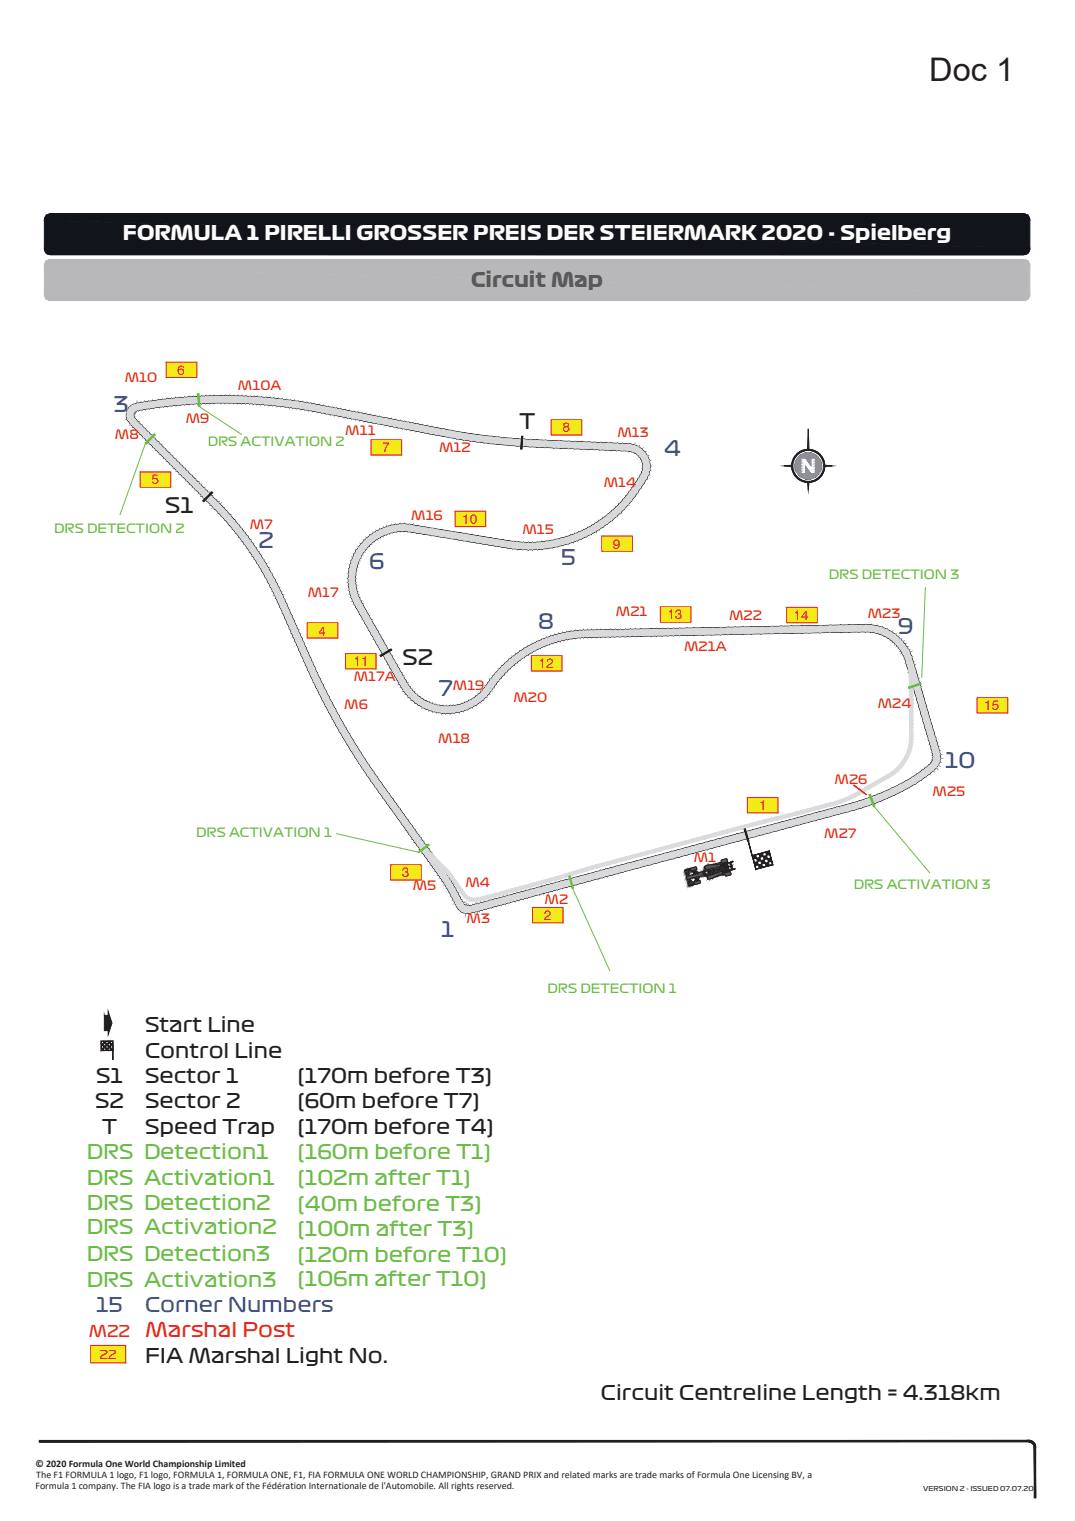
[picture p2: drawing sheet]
<svg xmlns="http://www.w3.org/2000/svg" width="210mm" height="297mm" viewBox="0 0 210 297" stroke-linecap="round" stroke-linejoin="round" font-family="sans-serif">
<defs><g id="words">
<text font-size="6.3" fill="#231f20" x="181.5" y="15.9">Doc 1</text>
<g font-size="4.1" fill="#3853a3">
<text x="22.2" y="80.4">3</text>
<text x="129.7" y="89.1">4</text>
<text x="50.5" y="107">2</text>
<text x="72.1" y="111.1">6</text>
<text x="109.5" y="110.3">5</text>
<text x="105.1" y="122.8">8</text>
<text x="175.5" y="123.7">9</text>
<text x="85.7" y="135.8">7</text>
<text x="184.6" y="150">10</text>
<text x="86.2" y="183">1</text>
</g>
<g font-size="4.1" fill="#231f20">
<text x="101.5" y="83.8">T</text>
<text x="32.3" y="100.2">S1</text>
<text x="78.6" y="129.8">S2</text>
</g>
<text font-size="3.9" fill="#fbfbfb" x="24" y="46.8">FORMULA 1 PIRELLI GROSSER PREIS DER STEIERMARK 2020 - Spielberg</text>
<text font-size="3.9" fill="#58595b" x="92" y="56">Circuit Map</text>
<g font-size="3.9" fill="#231f20">
<text x="28.3" y="201.6">Start Line</text>
<text x="28.3" y="206.6">Control Line</text>
<text x="18.8" y="211.5">S1</text>
<text x="28.3" y="211.5">Sector 1</text>
<text x="58.1" y="211.5">(170m before T3)</text>
<text x="18.6" y="216.5">S2</text>
<text x="19.9" y="221.4">T</text>
<text x="28.3" y="221.4">Speed Trap</text>
<text x="28.3" y="216.5">Sector 2</text>
<text x="58.1" y="221.4">(170m before T4)</text>
<text x="58.1" y="216.5">(60m before T7)</text>
<text x="28.3" y="266.2">FIA Marshal Light No.</text>
<text x="117.4" y="273.4">Circuit Centreline Length = 4.318km</text>
</g>
<g font-size="3.9" fill="#69bd45">
<text x="17" y="226.4">DRS Detection1</text>
<text x="58.1" y="226.4">(160m before T1)</text>
<text x="17" y="231.5">DRS Activation1</text>
<text x="58.1" y="231.4">(102m after T1)</text>
<text x="17" y="236.4">DRS Detection2</text>
<text x="58.1" y="236.5">(40m before T3)</text>
<text x="17" y="241">DRS Activation2</text>
<text x="58.1" y="241.5">(100m after T3)</text>
<text x="17" y="251.3">DRS Activation3</text>
<text x="17" y="246.3">DRS Detection3</text>
<text x="58.1" y="251.2">(106m after T10)</text>
<text x="58.1" y="246.4">(120m before T10)</text>
</g>
<g font-size="3.9" fill="#3853a3">
<text x="18.8" y="256.2">15</text>
<text x="28.3" y="256.2">Corner Numbers</text>
</g>
<text font-size="3.9" fill="#ee1f23" x="28.3" y="261.2">Marshal Post</text>
<text font-size="3.1" fill="#ee1f23" x="17.3" y="261.2">M22</text>
<g font-size="2.7" fill="#ee1f23">
<text x="34.6" y="73.2">6</text>
<text x="74.6" y="88.4">7</text>
<text x="109.8" y="84.4">8</text>
<text x="29.6" y="94.6">5</text>
<text x="90.3" y="102.3">10</text>
<text x="119.7" y="107.1">9</text>
<text x="62.2" y="124.1">4</text>
<text x="130.4" y="121">13</text>
<text x="155" y="121.1">14</text>
<text x="69.1" y="130.1">11</text>
<text x="105.2" y="130.5">12</text>
<text x="192.2" y="138.7">15</text>
<text x="148.3" y="158.2">1</text>
<text x="78.5" y="171.3">3</text>
<text x="106.2" y="179.7">2</text>
</g>
<g font-size="2.5" fill="#ee1f23">
<text x="24.4" y="74.5">M10</text>
<text x="46.5" y="76.2">M10A</text>
<text x="36.3" y="82.7">M9</text>
<text x="22.5" y="85.8">M8</text>
<text x="67.5" y="84.9">M11</text>
<text x="85.8" y="88.2">M12</text>
<text x="120.6" y="85.3">M13</text>
<text x="117.9" y="95.1">M14</text>
<text x="80.3" y="101.6">M16</text>
<text x="48.8" y="103.2">M7</text>
<text x="102.1" y="104.2">M15</text>
<text x="60.1" y="116.6">M17</text>
<text x="120.3" y="120.3">M21</text>
<text x="142.4" y="121.1">M22</text>
<text x="169.5" y="120.6">M23</text>
<text x="133.6" y="127.2">M21A</text>
<text x="69.1" y="133">M17A</text>
<text x="88.5" y="134.7">M19</text>
<text x="100.3" y="137.1">M20</text>
<text x="67.3" y="138.5">M6</text>
<text x="171.4" y="138.2">M24</text>
<text x="85.6" y="145.1">M18</text>
<text x="163" y="153.1">M26</text>
<text x="182.2" y="155.4">M25</text>
<text x="161" y="163.7">M27</text>
<text x="80.6" y="173.8">M5</text>
<text x="90.9" y="173.2">M4</text>
<text x="135.5" y="168.4">M1</text>
<text x="106.4" y="176.5">M2</text>
<text x="91.1" y="180.3">M3</text>
</g>
<g font-size="2.5" fill="#69bd45">
<text x="40.6" y="87.1">DRS ACTIVATION 2</text>
<text x="10.6" y="104.2">DRS DETECTION 2</text>
<text x="161.9" y="113.2">DRS DETECTION 3</text>
<text x="38.3" y="163.5">DRS ACTIVATION 1</text>
<text x="166.8" y="173.5">DRS ACTIVATION 3</text>
<text x="107" y="194">DRS DETECTION 1</text>
</g>
<text font-size="2.3" fill="#ee1f23" x="19.4" y="265.3">22</text>
<g font-size="2" fill="#231f20">
<text x="6.9" y="286.4">© 2020 Formula One World Championship Limited</text>
<text x="6.9" y="290.7">Formula 1 company. The FIA logo is a trade mark of the Fédération Internationale de l'Automobile. All rights reserved.</text>
<text x="7.1" y="288.6">The F1 FORMULA 1 logo, F1 logo, FORMULA 1, FORMULA ONE, F1, FIA FORMULA ONE WORLD CHAMPIONSHIP, GRAND PRIX and related marks are trade marks of Formula One Licensing BV, a</text>
</g>
<text font-size="1.3" fill="#231f20" x="180.3" y="291.2">VERSION 2 - ISSUED 07.07.20</text>
</g></defs>
<path d="M141.8 164.9l2.5-.7-.4-1.3zM141.4 163.6l2.5-.7-2.1 2zM141.4 163.6l-.9 1.6 1.3-.3zM140.1 163.9l1.3-.3-.9 1.6zM140.1 163.9l-1 1.7 1.4-.4zM138.7 164.3l1.4-.4-1 1.7z" fill="#231f20"/>
<path d="M138.7 164.3l1.4-.4-1 1.7zM140.1 163.9l.4 1.3-1.4 .4zM140.1 163.9l1.3-.3-.9 1.6zM141.4 163.6l2.5-.7-2.1 2zM141.4 163.6l.4 1.3-1.3 .3zM141.8 164.9l2.1-2 .4 1.3z" fill="none" stroke="#231f20" stroke-width=".2"/>
<path d="M138.7 164.3l-.5 1.6 .9-.3zM137.8 164.5l.9-.2-.5 1.6z" fill="#231f20"/>
<path d="M137.8 164.5l.9-.2-.5 1.6zM138.7 164.3l.4 1.3-.9 .3z" fill="none" stroke="#231f20" stroke-width=".2"/>
<path d="M137.8 164.5l-.9 1.7 1.3-.3zM136.5 164.9l1.3-.4-.9 1.7z" fill="#231f20"/>
<path d="M136.5 164.9l1.3-.4-.9 1.7zM137.8 164.5l.4 1.4-1.3 .3z" fill="none" stroke="#231f20" stroke-width=".2"/>
<path d="M136.5 164.9l-1 1.7 1.4-.4zM135.1 165.2l1.4-.3-1 1.7zM135.1 165.2l-.9 1.7 1.3-.3zM133.8 165.6l1.3-.4-.9 1.7zM133.8 165.6l-1 1.7 1.4-.4zM132.4 166l1.4-.4-1 1.7zM132.4 166l-.9 1.7 1.3-.4zM131.2 166.3l1.2-.3-.9 1.7z" fill="#231f20"/>
<path d="M131.2 166.3l1.2-.3-.9 1.7zM132.4 166l1.4-.4-1 1.7zM132.4 166l.4 1.3-1.3 .4zM133.8 165.6l.4 1.3-1.4 .4zM133.8 165.6l1.3-.4-.9 1.7zM135.1 165.2l1.4-.3-1 1.7zM135.1 165.2l.4 1.4-1.3 .3zM136.5 164.9l.4 1.3-1.4 .4z" fill="none" stroke="#231f20" stroke-width=".2"/>
<path d="M131.2 166.3l-1 1.7 1.3-.3zM129.8 166.7l1.4-.4-1 1.7zM129.8 166.7l-1.4 1.8 1.8-.5zM128 167.1l1.8-.4-1.4 1.8z" fill="#231f20"/>
<path d="M128 167.1l1.8-.4-1.4 1.8zM129.8 166.7l.4 1.3-1.8 .5zM129.8 166.7l1.4-.4-1 1.7zM131.2 166.3l.3 1.4-1.3 .3z" fill="none" stroke="#231f20" stroke-width=".2"/>
<path d="M128 167.1l-1 1.8 1.4-.4zM126.6 167.5l1.4-.4-1 1.8zM126.6 167.5l-1.8 1.9 2.2-.5zM124.5 168.1l2.1-.6-1.8 1.9zM124.5 168.1l-1.5 1.8 1.8-.5zM122.6 168.6l1.9-.5-1.5 1.8zM122.6 168.6l-.9 1.7 1.3-.4zM121.3 168.9l1.3-.3-.9 1.7zM121.3 168.9l-.6 1.7 1-.3zM120.3 169.2l1-.3-.6 1.7z" fill="#231f20"/>
<path d="M120.3 169.2l1-.3-.6 1.7zM121.3 168.9l1.3-.3-.9 1.7zM121.3 168.9l.4 1.4-1 .3zM122.6 168.6l.4 1.3-1.3 .4zM122.6 168.6l1.9-.5-1.5 1.8zM124.5 168.1l2.1-.6-1.8 1.9zM124.5 168.1l.3 1.3-1.8 .5zM126.6 167.5l1.4-.4-1 1.8zM126.6 167.5l.4 1.4-2.2 .5zM128 167.1l.4 1.4-1.4 .4z" fill="none" stroke="#231f20" stroke-width=".2"/>
<path d="M120.3 169.2l-.7 1.7 1.1-.3zM119.2 169.5l1.1-.3-.7 1.7zM119.2 169.5l-.5 1.6 .9-.2zM118.3 169.7l.9-.2-.5 1.6zM118.3 169.7l-.6 1.7 1-.3zM117.3 170l1-.3-.6 1.7zM117.3 170l-.5 1.6 .9-.2zM116.5 170.2l.8-.2-.5 1.6zM116.5 170.2l-1.1 1.8 1.4-.4zM115 170.6l1.5-.4-1.1 1.8z" fill="#231f20"/>
<path d="M115 170.6l1.5-.4-1.1 1.8zM116.5 170.2l.3 1.4-1.4 .4zM116.5 170.2l.8-.2-.5 1.6zM117.3 170l1-.3-.6 1.7zM117.3 170l.4 1.4-.9 .2zM118.3 169.7l.9-.2-.5 1.6zM118.3 169.7l.4 1.4-1 .3zM119.2 169.5l.4 1.4-.9 .2zM119.2 169.5l1.1-.3-.7 1.7zM120.3 169.2l.4 1.4-1.1 .3z" fill="none" stroke="#231f20" stroke-width=".2"/>
<path d="M115 170.6l-1.1 1.8 1.5-.4zM113.5 171l1.5-.4-1.1 1.8z" fill="#231f20"/>
<path d="M113.5 171l1.5-.4-1.1 1.8zM115 170.6l.4 1.4-1.5 .4z" fill="none" stroke="#231f20" stroke-width=".2"/>
<path d="M113.5 171l-.9 1.7 1.3-.3zM112.2 171.4l1.3-.4-.9 1.7z" fill="#231f20"/>
<path d="M112.2 171.4l1.3-.4-.9 1.7zM113.5 171l.4 1.4-1.3 .3z" fill="none" stroke="#231f20" stroke-width=".2"/>
<path d="M112.2 171.4l-1.5 1.8 1.9-.5zM110.4 171.9l1.8-.5-1.5 1.8zM110.4 171.9l-.6 1.6 .9-.3zM109.5 172.1l.9-.2-.6 1.6zM109.5 172.1l-.6 1.6 .9-.2zM108.6 172.4l.9-.3-.6 1.6zM108.6 172.4l-.7 1.6 1-.3zM107.6 172.6l1-.2-.7 1.6zM107.6 172.6l-.5 1.6 .8-.2zM106.7 172.9l.9-.3-.5 1.6z" fill="#231f20"/>
<path d="M106.7 172.9l.9-.3-.5 1.6zM107.6 172.6l.3 1.4-.8 .2zM107.6 172.6l1-.2-.7 1.6zM108.6 172.4l.3 1.3-1 .3zM108.6 172.4l.9-.3-.6 1.6zM109.5 172.1l.9-.2-.6 1.6zM109.5 172.1l.3 1.4-.9 .2zM110.4 171.9l.3 1.3-.9 .3zM110.4 171.9l1.8-.5-1.5 1.8zM112.2 171.4l.4 1.3-1.9 .5z" fill="none" stroke="#231f20" stroke-width=".2"/>
<path d="M106.7 172.9l-.5 1.5 .9-.2zM105.8 173.1l.9-.2-.5 1.5zM105.8 173.1l-.5 1.6 .9-.3zM105 173.3l.8-.2-.5 1.6zM105 173.3l-1.1 1.8 1.4-.4zM103.5 173.7l1.5-.4-1.1 1.8zM103.5 173.7l-.4 1.6 .8-.2zM102.7 174l.8-.3-.4 1.6zM102.7 174l-.5 1.5 .9-.2zM101.8 174.2l.9-.2-.5 1.5zM101.8 174.2l-.4 1.6 .8-.3zM101 174.4l.8-.2-.4 1.6z" fill="#231f20"/>
<path d="M101 174.4l.8-.2-.4 1.6zM101.8 174.2l.9-.2-.5 1.5zM101.8 174.2l.4 1.3-.8 .3zM102.7 174l.4 1.3-.9 .2zM102.7 174l.8-.3-.4 1.6zM103.5 173.7l1.5-.4-1.1 1.8zM103.5 173.7l.4 1.4-.8 .2zM105 173.3l.3 1.4-1.4 .4zM105 173.3l.8-.2-.5 1.6zM105.8 173.1l.9-.2-.5 1.5zM105.8 173.1l.4 1.3-.9 .3zM106.7 172.9l.4 1.3-.9 .2z" fill="none" stroke="#231f20" stroke-width=".2"/>
<path d="M101 174.4l-.3 1.5 .7-.1zM100.3 174.6l.7-.2-.3 1.5z" fill="#231f20"/>
<path d="M100.3 174.6l.7-.2-.3 1.5zM101 174.4l.4 1.4-.7 .1z" fill="none" stroke="#231f20" stroke-width=".2"/>
<path d="M100.3 174.6l-.8 1.6 1.2-.3zM99.2 174.9l1.1-.3-.8 1.6z" fill="#231f20"/>
<path d="M99.2 174.9l1.1-.3-.8 1.6zM100.3 174.6l.4 1.3-1.2 .3z" fill="none" stroke="#231f20" stroke-width=".2"/>
<path d="M99.2 174.9l-.5 1.6 .9-.3zM98.4 175.1l.8-.2-.5 1.6z" fill="#231f20"/>
<path d="M98.4 175.1l.8-.2-.5 1.6zM99.2 174.9l.4 1.3-.9 .3z" fill="none" stroke="#231f20" stroke-width=".2"/>
<path d="M98.4 175.1l-.5 1.6 .8-.2zM97.6 175.3l.8-.2-.5 1.6z" fill="#231f20"/>
<path d="M97.6 175.3l.8-.2-.5 1.6zM98.4 175.1l.3 1.4-.8 .2z" fill="none" stroke="#231f20" stroke-width=".2"/>
<path d="M97.6 175.3l-.6 1.6 .9-.2zM96.6 175.6l1-.3-.6 1.6z" fill="#231f20"/>
<path d="M96.6 175.6l1-.3-.6 1.6zM97.6 175.3l.3 1.4-.9 .2z" fill="none" stroke="#231f20" stroke-width=".2"/>
<path d="M96.6 175.6l-.5 1.6 .9-.3zM95.7 175.9l.9-.3-.5 1.6zM95.7 175.9l-.6 1.6 1-.3zM94.7 176.1l1-.2-.6 1.6zM94.7 176.1l-.5 1.6 .9-.2zM93.9 176.4l.8-.3-.5 1.6z" fill="#231f20"/>
<path d="M93.9 176.4l.8-.3-.5 1.6zM94.7 176.1l.4 1.4-.9 .2zM94.7 176.1l1-.2-.6 1.6zM95.7 175.9l.9-.3-.5 1.6zM95.7 175.9l.4 1.3-1 .3zM96.6 175.6l.4 1.3-.9 .3z" fill="none" stroke="#231f20" stroke-width=".2"/>
<path d="M93.9 176.4l-.3 1.5 .6-.2zM93.2 176.5l.7-.1-.3 1.5zM93.2 176.5v1.5l.4-.1zM92.8 176.6l.4-.1v1.5z" fill="#231f20"/>
<path d="M92.8 176.6l.4-.1v1.5zM93.2 176.5l.7-.1-.3 1.5zM93.2 176.5l.4 1.4-.4 .1zM93.9 176.4l.3 1.3-.6 .2z" fill="none" stroke="#231f20" stroke-width=".2"/>
<path d="M92.8 176.6l-.2 1.5 .6-.1zM92.3 176.8l.5-.2-.2 1.5zM92.3 176.8l-.4 1.5 .7-.2zM91.7 176.9l.6-.1-.4 1.5zM91.7 176.9v1.4h.2zM91.5 176.9h.2v1.4zM91.5 176.9v1.4h.2zM91.4 176.9l.1 1.4zM91.4 176.9l-.4 1.5 .5-.1zM91.1 177l.3-.1-.4 1.5zM91.1 177l-.6 1.3 .5 .1zM91 176.9l.1 .1-.6 1.3zM91 176.9l-.9 1.2 .4 .2zM90.8 176.9h.2l-.9 1.2zM89.8 177.8l.3 .3 .7-1.2zM90.7 176.8l.1 .1-1 .9zM89.5 177.5l.3 .3 .9-1zM89.5 177.5l1.1-.9 .1 .2zM89.4 177.3l.1 .2 1.1-.9zM89.4 177.3l1.1-.8 .1 .1zM89.3 177.2l.1 .1 1.1-.8zM89.3 177.2l1.1-.8 .1 .1zM89.1 176.9l.2 .3 1.1-.8zM89.1 176.9l1.2-.7 .1 .2zM88.9 176.4l.2 .5 1.2-.7zM88.9 176.4l1.2-.6 .2 .4zM88.6 175.9l.3 .5 1.2-.6zM88.6 175.9l1.2-.7 .3 .6zM88.2 175l.4 .9 1.2-.7zM88.2 175l1.2-.6 .4 .8zM87.7 174.2l.5 .8 1.2-.6zM87.7 174.2l1.2-.7 .5 .9zM87.3 173.4l.4 .8 1.2-.7zM87.3 173.4l1.2-.7 .4 .8zM86.9 172.8l.4 .6 1.2-.7zM86.9 172.8l1.2-.8 .4 .7zM86.4 172l.5 .8 1.2-.8zM86.4 172l1.2-.8 .5 .8zM86 171.4l.4 .6 1.2-.8zM86 171.4l1.2-.8 .4 .6zM85.6 170.9l.4 .5 1.2-.8zM85.6 170.9l1.2-.8 .4 .5zM85.1 170.1l.5 .8 1.2-.8zM85.1 170.1l1.1-.8 .6 .8zM84.6 169.4l.5 .7 1.1-.8zM84.6 169.4l1.1-.8 .5 .7zM84.2 168.9l.4 .5 1.1-.8zM84.2 168.9l1.1-.8 .4 .5zM83.7 168.1l.5 .8 1.1-.8zM83.7 168.1l1.1-.8 .5 .8zM83.1 167.3l.6 .8 1.1-.8zM83.1 167.3l1.1-.8 .6 .8zM82.6 166.6l.5 .7 1.1-.8zM82.6 166.6l1.1-.8 .5 .7z" fill="#231f20"/>
<g fill="none" stroke="#231f20" stroke-width=".2">
<path d="M82.6 166.6l1.1-.8 .5 .7zM82.6 166.6l1.6-.1-1.1 .8zM83.1 167.3h1.7l-1.1 .8zM83.1 167.3l1.1-.8 .6 .8zM83.7 168.1h1.6l-1.1 .8zM83.7 168.1l1.1-.8 .5 .8zM84.2 168.9l1.1-.8 .4 .5zM84.2 168.9l1.5-.3-1.1 .8zM84.6 169.4l1.1-.8 .5 .7zM84.6 169.4l1.6-.1-1.1 .8zM85.1 170.1h1.7l-1.2 .8zM85.1 170.1l1.1-.8 .6 .8z"/>
<path d="M85.6 170.9l1.2-.8 .4 .5zM85.6 170.9l1.6-.3-1.2 .8zM86 171.4l1.2-.8 .4 .6zM86 171.4l1.6-.2-1.2 .8zM86.4 172h1.7l-1.2 .8zM86.4 172l1.2-.8 .5 .8zM86.9 172.8l1.2-.8 .4 .7zM86.9 172.8l1.6-.1-1.2 .7zM87.3 173.4l1.2-.7 .4 .8zM87.3 173.4l1.6 .1-1.2 .7zM87.7 174.2l1.7 .2-1.2 .6zM87.7 174.2l1.2-.7 .5 .9z"/>
<path d="M88.2 175l1.6 .2-1.2 .7zM88.2 175l1.2-.6 .4 .8zM88.6 175.9l1.5-.1-1.2 .6zM88.6 175.9l1.2-.7 .3 .6zM88.9 176.4l1.4-.2-1.2 .7zM88.9 176.4l1.2-.6 .2 .4zM89.1 176.9l1.3-.5-1.1 .8zM89.1 176.9l1.2-.7 .1 .2zM89.3 177.2l1.2-.7-1.1 .8zM89.3 177.2l1.1-.8 .1 .1zM89.4 177.3l1.2-.7-1.1 .9zM89.4 177.3l1.1-.8 .1 .1z"/>
<path d="M89.5 177.5l1.2-.7-.9 1zM89.5 177.5l1.1-.9 .1 .2zM89.8 177.8l1-.9-.7 1.2zM90.7 176.8l.1 .1-1 .9zM90.8 176.9h.2l-.9 1.2zM91 176.9l.1 .1-.6 1.3zM91 176.9l-.5 1.4-.4-.2zM91.1 177l-.1 1.4-.5-.1zM91.1 177l.3-.1-.4 1.5zM91.4 176.9l.1 1.4zM91.4 176.9l.1 1.4-.5 .1zM91.5 176.9l.2 1.4h-.2z"/>
<path d="M91.5 176.9h.2v1.4zM91.7 176.9l.6-.1-.4 1.5zM91.7 176.9l.2 1.4h-.2zM92.3 176.8l.3 1.3-.7 .2zM92.3 176.8l.5-.2-.2 1.5zM92.8 176.6l.4 1.4-.6 .1z"/>
</g>
<path d="M82 165.8l.6 .8 1.1-.8zM82 165.8l1.1-.8 .6 .8z" fill="#231f20"/>
<path d="M82 165.8h1.7l-1.1 .8zM82 165.8l1.1-.8 .6 .8z" fill="none" stroke="#231f20" stroke-width=".2"/>
<path d="M81.5 165.1l.5 .7 1.1-.8zM81.5 165.1l1.1-.8 .5 .7zM81 164.4l.5 .7 1.1-.8zM81 164.4l1.1-.8 .5 .7z" fill="#231f20"/>
<path d="M81 164.4l1.1-.8 .5 .7zM81 164.4l1.6-.1-1.1 .8zM81.5 165.1l1.6-.1-1.1 .8zM81.5 165.1l1.1-.8 .5 .7z" fill="none" stroke="#231f20" stroke-width=".2"/>
<path d="M80.6 163.8l.4 .6 1.1-.8zM80.6 163.8l1.1-.8 .4 .6zM79.9 162.9l.7 .9 1.1-.8zM79.9 162.9l1.1-.8 .7 .9z" fill="#231f20"/>
<path d="M79.9 162.9l1.1-.8 .7 .9zM79.9 162.9l1.8 .1-1.1 .8zM80.6 163.8l1.1-.8 .4 .6zM80.6 163.8l1.5-.2-1.1 .8z" fill="none" stroke="#231f20" stroke-width=".2"/>
<path d="M79.3 162l.6 .9 1.1-.8zM79.3 162l1.1-.8 .6 .9zM78.5 161l.8 1 1.1-.8zM78.5 161l1.2-.8 .7 1zM77.7 159.8l.8 1.2 1.2-.8zM77.7 159.8l1.2-.8 .8 1.2zM76.9 158.7l.8 1.1 1.2-.8zM76.9 158.7l1.1-.8 .9 1.1zM76.2 157.7l.7 1 1.1-.8zM76.2 157.7l1.1-.8 .7 1z" fill="#231f20"/>
<path d="M76.2 157.7l1.1-.8 .7 1zM76.2 157.7l1.8 .2-1.1 .8zM76.9 158.7l2 .3-1.2 .8zM76.9 158.7l1.1-.8 .9 1.1zM77.7 159.8l1.2-.8 .8 1.2zM77.7 159.8l2 .4-1.2 .8zM78.5 161l1.2-.8 .7 1zM78.5 161l1.9 .2-1.1 .8zM79.3 162l1.1-.8 .6 .9zM79.3 162l1.7 .1-1.1 .8z" fill="none" stroke="#231f20" stroke-width=".2"/>
<path d="M75.6 156.9l.6 .9 1.1-.9zM75.6 156.9l1.1-.8 .6 .8zM74.9 155.9l.7 1 1.1-.8zM74.9 155.9l1.1-.8 .7 1z" fill="#231f20"/>
<path d="M74.9 155.9l1.8 .2-1.1 .8zM74.9 155.9l1.1-.8 .7 1zM75.6 156.9h1.7l-1.1 .9zM75.6 156.9l1.1-.8 .6 .8z" fill="none" stroke="#231f20" stroke-width=".2"/>
<path d="M74.1 154.8l.8 1.1 1.1-.8zM74.1 154.8l1.1-.8 .8 1.1zM73.4 153.8l.7 1 1.1-.8zM73.4 153.8l1.1-.8 .7 1z" fill="#231f20"/>
<path d="M73.4 153.8l1.8 .2-1.1 .8zM73.4 153.8l1.1-.8 .7 1zM74.1 154.8l1.1-.8 .8 1.1zM74.1 154.8l1.9 .3-1.1 .8z" fill="none" stroke="#231f20" stroke-width=".2"/>
<path d="M72.5 152.6l.9 1.2 1.1-.8zM72.5 152.6l1.1-.8 .9 1.2zM71.8 151.4l.7 1.2 1.1-.8zM71.8 151.4l1.1-.7 .7 1.1zM70.8 150.1l1 1.3 1.1-.7zM70.8 150.1l1.2-.8 .9 1.4zM70.1 149l.7 1.1 1.2-.8zM70.1 149l1.2-.7 .7 1zM69.3 147.8l.8 1.2 1.2-.7zM69.3 147.8l1.2-.7 .8 1.2zM68.5 146.5l.8 1.3 1.2-.7zM68.5 146.5l1.2-.7 .8 1.3zM67.8 145.3l.7 1.2 1.2-.7zM67.8 145.3l1.1-.8 .8 1.3z" fill="#231f20"/>
<g fill="none" stroke="#231f20" stroke-width=".2">
<path d="M67.8 145.3l1.9 .5-1.2 .7zM67.8 145.3l1.1-.8 .8 1.3zM68.5 146.5l1.2-.7 .8 1.3zM68.5 146.5l2 .6-1.2 .7zM69.3 147.8l2 .5-1.2 .7zM69.3 147.8l1.2-.7 .8 1.2zM70.1 149l1.9 .3-1.2 .8zM70.1 149l1.2-.7 .7 1zM70.8 150.1l1.2-.8 .9 1.4zM70.8 150.1l2.1 .6-1.1 .7zM71.8 151.4l1.8 .4-1.1 .8zM71.8 151.4l1.1-.7 .7 1.1z"/>
<path d="M72.5 152.6l1.1-.8 .9 1.2zM72.5 152.6l2 .4-1.1 .8z"/>
</g>
<path d="M67 144l.8 1.2 1.1-.7zM67 144l1.2-.7 .7 1.2zM66.4 142.9l.6 1.1 1.2-.7zM66.4 142.9l1.1-.7 .7 1.1zM65.7 141.7l.7 1.2 1.1-.7zM65.7 141.7l1.2-.6 .6 1.1zM65 140.5l.7 1.2 1.2-.6zM65 140.5l1.2-.7 .7 1.3zM64.2 139.1l.8 1.4 1.2-.7zM64.2 139.1l1.3-.7 .7 1.4z" fill="#231f20"/>
<path d="M64.2 139.1l2 .7-1.2 .7zM64.2 139.1l1.3-.7 .7 1.4zM65 140.5l1.2-.7 .7 1.3zM65 140.5l1.9 .6-1.2 .6zM65.7 141.7l1.2-.6 .6 1.1zM65.7 141.7l1.8 .5-1.1 .7zM66.4 142.9l1.8 .4-1.2 .7zM66.4 142.9l1.1-.7 .7 1.1zM67 144l1.2-.7 .7 1.2zM67 144l1.9 .5-1.1 .7z" fill="none" stroke="#231f20" stroke-width=".2"/>
<path d="M63.6 137.9l.6 1.2 1.3-.7zM63.6 137.9l1.2-.7 .7 1.2z" fill="#231f20"/>
<path d="M63.6 137.9l1.2-.7 .7 1.2zM63.6 137.9l1.9 .5-1.3 .7z" fill="none" stroke="#231f20" stroke-width=".2"/>
<path d="M63 136.7l.6 1.2 1.2-.6zM63 136.7l1.2-.6 .6 1.2z" fill="#231f20"/>
<path d="M63 136.7l1.2-.6 .6 1.2zM63 136.7l1.8 .6-1.2 .6z" fill="none" stroke="#231f20" stroke-width=".2"/>
<path d="M62.4 135.5l.6 1.2 1.2-.6zM62.4 135.5l1.2-.6 .6 1.2zM61.8 134.3l.6 1.2 1.2-.6zM61.8 134.3l1.2-.6 .6 1.2zM61.3 133.2l.5 1.1 1.2-.6zM61.3 133.2l1.2-.6 .5 1.1zM60.7 132l.6 1.2 1.2-.6zM60.7 132l1.3-.6 .5 1.2zM60.2 130.9l.5 1.1 1.3-.6zM60.2 130.9l1.2-.6 .6 1.1z" fill="#231f20"/>
<path d="M60.2 130.9l1.8 .5-1.3 .6zM60.2 130.9l1.2-.6 .6 1.1zM60.7 132l1.8 .6-1.2 .6zM60.7 132l1.3-.6 .5 1.2zM61.3 133.2l1.2-.6 .5 1.1zM61.3 133.2l1.7 .5-1.2 .6zM61.8 134.3l1.8 .6-1.2 .6zM61.8 134.3l1.2-.6 .6 1.2zM62.4 135.5l1.8 .6-1.2 .6zM62.4 135.5l1.2-.6 .6 1.2z" fill="none" stroke="#231f20" stroke-width=".2"/>
<path d="M59.8 130l.4 .9 1.2-.6zM59.8 130l1.2-.6 .4 .9zM59.4 129.1l.4 .9 1.2-.6zM59.4 129.1l1.2-.6 .4 .9zM58.9 128l.5 1.1 1.2-.6zM58.9 128l1.3-.5 .4 1zM58.5 127l.4 1 1.3-.5zM58.5 127l1.2-.5 .5 1z" fill="#231f20"/>
<path d="M58.5 127l1.2-.5 .5 1zM58.5 127l1.7 .5-1.3 .5zM58.9 128l1.7 .5-1.2 .6zM58.9 128l1.3-.5 .4 1zM59.4 129.1l1.6 .3-1.2 .6zM59.4 129.1l1.2-.6 .4 .9zM59.8 130l1.6 .3-1.2 .6zM59.8 130l1.2-.6 .4 .9z" fill="none" stroke="#231f20" stroke-width=".2"/>
<path d="M58 126l.5 1 1.2-.5zM58 126l1.3-.5 .4 1z" fill="#231f20"/>
<path d="M58 126l1.3-.5 .4 1zM58 126l1.7 .5-1.2 .5z" fill="none" stroke="#231f20" stroke-width=".2"/>
<path d="M57.7 125.2l.3 .8 1.3-.5zM57.7 125.2l1.2-.6 .4 .9z" fill="#231f20"/>
<path d="M57.7 125.2l1.6 .3-1.3 .5zM57.7 125.2l1.2-.6 .4 .9z" fill="none" stroke="#231f20" stroke-width=".2"/>
<path d="M57.3 124.4l.4 .8 1.2-.6zM57.3 124.4l1.3-.6 .3 .8z" fill="#231f20"/>
<path d="M57.3 124.4l1.6 .2-1.2 .6zM57.3 124.4l1.3-.6 .3 .8z" fill="none" stroke="#231f20" stroke-width=".2"/>
<path d="M56.9 123.6l.4 .8 1.3-.6zM56.9 123.6l1.3-.6 .4 .8z" fill="#231f20"/>
<path d="M56.9 123.6l1.7 .2-1.3 .6zM56.9 123.6l1.3-.6 .4 .8z" fill="none" stroke="#231f20" stroke-width=".2"/>
<path d="M56.6 122.8l.3 .8 1.3-.6zM56.6 122.8l1.3-.6 .3 .8z" fill="#231f20"/>
<path d="M56.6 122.8l1.3-.6 .3 .8zM56.6 122.8l1.6 .2-1.3 .6z" fill="none" stroke="#231f20" stroke-width=".2"/>
<path d="M56.2 121.8l.4 1 1.3-.6zM56.2 121.8l1.2-.6 .5 1zM55.7 120.8l.5 1 1.2-.6zM55.7 120.8l1.3-.6 .4 1zM55.2 119.7l.5 1.1 1.3-.6zM55.2 119.7l1.3-.6 .5 1.1zM54.7 118.6l.5 1.1 1.3-.6zM54.7 118.6l1.3-.6 .5 1.1zM54.3 117.7l.4 .9 1.3-.6zM54.3 117.7l1.3-.6 .4 .9zM53.9 116.8l.4 .9 1.3-.6zM53.9 116.8l1.3-.6 .4 .9zM53.7 116.2l.2 .6 1.3-.6zM53.7 116.2l1.2-.5 .3 .5zM53.3 115.5l.4 .7 1.2-.5zM53.3 115.5l1.2-.7 .4 .9zM52.8 114.6l.5 .9 1.2-.7zM52.8 114.6l1.3-.6 .4 .8z" fill="#231f20"/>
<g fill="none" stroke="#231f20" stroke-width=".2">
<path d="M52.8 114.6l1.3-.6 .4 .8zM52.8 114.6l1.7 .2-1.2 .7zM53.3 115.5l1.2-.7 .4 .9zM53.3 115.5l1.6 .2-1.2 .5zM53.7 116.2h1.5l-1.3 .6zM53.7 116.2l1.2-.5 .3 .5zM53.9 116.8l1.7 .3-1.3 .6zM53.9 116.8l1.3-.6 .4 .9zM54.3 117.7l1.7 .3-1.3 .6zM54.3 117.7l1.3-.6 .4 .9zM54.7 118.6l1.8 .5-1.3 .6zM54.7 118.6l1.3-.6 .5 1.1z"/>
<path d="M55.2 119.7l1.8 .5-1.3 .6zM55.2 119.7l1.3-.6 .5 1.1zM55.7 120.8l1.7 .4-1.2 .6zM55.7 120.8l1.3-.6 .4 1zM56.2 121.8l1.7 .4-1.3 .6zM56.2 121.8l1.2-.6 .5 1z"/>
</g>
<path d="M52.4 113.8l.4 .8 1.3-.6zM52.4 113.8l1.2-.7 .5 .9zM51.8 112.7l.6 1.1 1.2-.7zM51.8 112.7l1.2-.7 .6 1.1zM51.2 111.6l.6 1.1 1.2-.7zM51.2 111.6l1.2-.7 .6 1.1zM50.8 110.8l.4 .8 1.2-.7zM50.8 110.8l1.2-.7 .4 .8zM50.3 110l.5 .8 1.2-.7zM50.3 110l1.1-.7 .6 .8zM49.8 109.2l.5 .8 1.1-.7zM49.8 109.2l1.1-.7 .5 .8zM49.3 108.5l.5 .7 1.1-.7zM49.3 108.5l1.2-.7 .4 .7zM48.8 107.8l.5 .7 1.2-.7zM48.8 107.8l1.2-.8 .5 .8zM48.3 107l.5 .8 1.2-.8zM48.3 107l1.1-.8 .6 .8zM47.8 106.3l.5 .7 1.1-.8zM47.8 106.3l1.1-.8 .5 .7zM47.3 105.6l.5 .7 1.1-.8zM47.3 105.6l1.1-.8 .5 .7zM46.7 104.9l.6 .7 1.1-.8zM46.7 104.9l1.1-.9 .6 .8zM46.1 104.1l.6 .8 1.1-.9zM46.1 104.1l1.1-.9 .6 .8zM45.5 103.3l.6 .8 1.1-.9zM45.5 103.3l1.1-.8 .6 .7zM44.8 102.5l.7 .8 1.1-.8zM44.8 102.5l1-.9 .8 .9zM43.9 101.5l.9 1 1-.9zM43.9 101.5l1.1-.9 .8 1zM43.3 100.8l.6 .7 1.1-.9zM43.3 100.8l1-.9 .7 .7zM42.7 100.2l.6 .6 1-.9zM42.7 100.2l1-1 .6 .7zM42 99.4l.7 .8 1-1zM42 99.4l.9-1 .8 .8zM41.6 99.1l.4 .3 .9-1zM41.6 99.1l1-1 .3 .3zM41.2 98.6l.4 .5 1-1zM41.2 98.6l1-1 .4 .5z" fill="#231f20"/>
<g fill="none" stroke="#231f20" stroke-width=".2">
<path d="M41.2 98.6l1.4-.5-1 1zM41.2 98.6l1-1 .4 .5zM41.6 99.1l1.3-.7-.9 1zM41.6 99.1l1-1 .3 .3zM41.7 98.1h.1M42 99.4l.9-1 .8 .8zM42 99.4l1.7-.2-1 1zM42.7 100.2l1-1 .6 .7zM42.7 100.2l1.6-.3-1 .9zM43.3 100.8l1.7-.2-1.1 .9zM43.3 100.8l1-.9 .7 .7zM43.9 101.5l1.9 .1-1 .9z"/>
<path d="M43.9 101.5l1.1-.9 .8 1zM44.8 102.5h1.8l-1.1 .8zM44.8 102.5l1-.9 .8 .9zM45.5 103.3l1.7-.1-1.1 .9zM45.5 103.3l1.1-.8 .6 .7zM46.1 104.1l1.1-.9 .6 .8zM46.1 104.1l1.7-.1-1.1 .9zM46.7 104.9l1.1-.9 .6 .8zM46.7 104.9l1.7-.1-1.1 .8zM47.3 105.6l1.1-.8 .5 .7zM47.3 105.6l1.6-.1-1.1 .8zM47.8 106.3l1.1-.8 .5 .7z"/>
<path d="M47.8 106.3l1.6-.1-1.1 .8zM48.3 107h1.7l-1.2 .8zM48.3 107l1.1-.8 .6 .8zM48.8 107.8h1.7l-1.2 .7zM48.8 107.8l1.2-.8 .5 .8zM49.3 108.5l1.2-.7 .4 .7zM49.3 108.5h1.6l-1.1 .7zM49.8 109.2l1.1-.7 .5 .8zM49.8 109.2l1.6 .1-1.1 .7zM50.3 110l1.1-.7 .6 .8zM50.3 110l1.7 .1-1.2 .7zM50.8 110.8l1.2-.7 .4 .8z"/>
<path d="M50.8 110.8l1.6 .1-1.2 .7zM51.2 111.6l1.8 .4-1.2 .7zM51.2 111.6l1.2-.7 .6 1.1zM51.8 112.7l1.8 .4-1.2 .7zM51.8 112.7l1.2-.7 .6 1.1zM52.4 113.8l1.7 .2-1.3 .6zM52.4 113.8l1.2-.7 .5 .9z"/>
</g>
<path d="M40.4 97.8l.8 .8 1-1zM41.4 96.9l.8 .7-1.8 .2zM39.8 97.2l.6 .6 1-.9zM39.8 97.2l1-1 .6 .7z" fill="#231f20"/>
<path d="M39.8 97.2l1.6-.3-1 .9zM39.8 97.2l1-1 .6 .7zM40.4 97.8l1.8-.2-1 1zM41.4 96.9l.8 .7-1.8 .2z" fill="none" stroke="#231f20" stroke-width=".2"/>
<path d="M39.4 96.8l.4 .4 1-1zM39.4 96.8l1-1 .4 .4zM38.9 96.3l.5 .5 1-1zM38.9 96.3l1-.9 .5 .4z" fill="#231f20"/>
<path d="M38.9 96.3l1.5-.5-1 1zM38.9 96.3l1-.9 .5 .4zM39.4 96.8l1.4-.6-1 1zM39.4 96.8l1-1 .4 .4z" fill="none" stroke="#231f20" stroke-width=".2"/>
<path d="M38.2 95.6l.7 .7 1-1zM39.2 94.6l.7 .7-1.7 .3z" fill="#231f20"/>
<path d="M38.2 95.6l1.7-.3-1 1zM39.2 94.6l.7 .7-1.7 .3z" fill="none" stroke="#231f20" stroke-width=".2"/>
<path d="M37.7 95.1l.5 .5 1-1zM37.7 95.1l1-.9 .5 .4z" fill="#231f20"/>
<path d="M37.7 95.1l1.5-.5-1 1zM37.7 95.1l1-.9 .5 .4z" fill="none" stroke="#231f20" stroke-width=".2"/>
<path d="M37.1 94.5l.6 .6 1-.9zM37.1 94.5l1-.9 .6 .6z" fill="#231f20"/>
<path d="M37.1 94.5l1.6-.3-1 .9zM37.1 94.5l1-.9 .6 .6z" fill="none" stroke="#231f20" stroke-width=".2"/>
<path d="M36.4 93.8l.7 .8 1-1zM36.4 93.8l1-.9 .7 .7zM35.7 93.1l.7 .7 1-.9zM36.7 92.1l.7 .8-1.7 .2zM35.1 92.5l.6 .6 1-1zM35.1 92.5l1-1 .6 .6zM34.5 91.9l.6 .6 1-1zM34.5 91.9l1-1 .6 .6z" fill="#231f20"/>
<path d="M34.5 91.9l1.6-.4-1 1zM34.5 91.9l1-1 .6 .6zM35.1 92.5l1.6-.4-1 1zM35.1 92.5l1-1 .6 .6zM35.7 93.1l1.7-.2-1 .9zM36.4 93.8l1.7-.2-1 1zM36.4 93.8l1-.9 .7 .7zM36.7 92.1l.7 .8-1.7 .2z" fill="none" stroke="#231f20" stroke-width=".2"/>
<path d="M34 91.3l.5 .6 1-1zM34 91.3l.9-.9 .6 .5zM33.3 90.7l.7 .6 .9-.9zM33.3 90.7l1-1 .6 .7zM32.6 90l.7 .7 1-1zM33.6 89l.7 .7-1.7 .3z" fill="#231f20"/>
<path d="M32.6 90l1.7-.3-1 1zM33.3 90.7l1.6-.3-.9 .9zM33.3 90.7l1-1 .6 .7zM33.6 89l.7 .7-1.7 .3zM34 91.3l1.5-.4-1 1zM34 91.3l.9-.9 .6 .5z" fill="none" stroke="#231f20" stroke-width=".2"/>
<path d="M32.1 89.5l.5 .5 1-1zM33.1 88.5l.5 .5-1.5 .5z" fill="#231f20"/>
<path d="M32.1 89.5l1.5-.5-1 1zM33.1 88.5l.5 .5-1.5 .5z" fill="none" stroke="#231f20" stroke-width=".2"/>
<path d="M31.2 88.6l.9 .9 1-1zM32.2 87.6l.9 .9-1.9 .1zM30.5 87.9l.7 .7 1-1zM31.5 86.9l.7 .7-1.7 .3zM30 87.3l.5 .6 1-1zM30 87.3l.9-.9 .6 .5zM29.3 86.6l.7 .7 .9-.9zM30.2 85.6l.7 .8-1.6 .2zM28.6 86l.7 .6 .9-1zM28.6 86l1-1 .6 .6zM28.1 85.4l.5 .6 1-1zM28.1 85.4l1-.9 .5 .5zM27.4 84.7l.7 .7 1-.9zM27.4 84.7l1-.9 .7 .7z" fill="#231f20"/>
<g fill="none" stroke="#231f20" stroke-width=".2">
<path d="M27.4 84.7l1.7-.2-1 .9zM28.1 85.4l1.5-.4-1 1zM28.1 85.4l1-.9 .5 .5zM28.4 83.8l.7 .7-1.7 .2zM28.6 86l1.6-.4-.9 1zM28.6 86l1-1 .6 .6zM29.3 86.6l1.6-.2-.9 .9zM30 87.3l1.5-.4-1 1zM30 87.3l.9-.9 .6 .5zM30.2 85.6l.7 .8-1.6 .2zM30.5 87.9l1.7-.3-1 1zM31.2 88.6l1.9-.1-1 1z"/>
<path d="M31.5 86.9l.7 .7-1.7 .3zM32.2 87.6l.9 .9-1.9 .1z"/>
</g>
<path d="M26.7 84l.7 .7 1-.9zM26.7 84l1-.9 .7 .7zM26 83.4l.7 .6 1-.9zM27 82.4l.7 .7-1.7 .3z" fill="#231f20"/>
<path d="M26 83.4l1.7-.3-1 .9zM26.7 84l1.7-.2-1 .9zM26.7 84l1-.9 .7 .7zM27 82.4l.7 .7-1.7 .3z" fill="none" stroke="#231f20" stroke-width=".2"/>
<path d="M25.5 82.9l.5 .5 1-1zM25.5 82.9l1.1-.9 .4 .4zM24.8 81.9l.7 1 1.1-.9zM24.8 81.9l1.3-.6 .5 .7zM24.7 81.3l.1 .6 1.3-.6zM24.7 81.3l1.4-.2v.2zM24.7 80.6v.7l1.4-.2zM24.7 80.6l1.4 .3v.2zM24.9 80l-.2 .6 1.4 .3zM24.9 80l1.2 .7v.2zM25.2 79.5l-.3 .5 1.2 .7zM25.2 79.5l1.1 1-.2 .2zM25.2 79.5l1.1 1-.6-1.3zM25.7 79.2l.7 1.1-.1 .2zM25.7 79.2l.7 1.1-.2-1.4zM26.2 78.9l.5 1.3-.3 .1zM26.2 78.9l.5 1.3 .1-1.4zM26.8 78.8l.3 1.3-.4 .1zM26.8 78.8l.3 1.3 .4-1.5zM27.5 78.6l.3 1.4-.7 .1zM27.5 78.6l.3 1.4 .4-1.5zM28.2 78.5l.2 1.4-.6 .1zM28.2 78.5l.2 1.4 .6-1.5zM29 78.4l.2 1.4-.8 .1zM29 78.4l.2 1.4 .6-1.5zM29.8 78.3l.2 1.4-.8 .1z" fill="#231f20"/>
<g fill="none" stroke="#231f20" stroke-width=".2">
<path d="M25.2 79.5l.5-.3 .6 1.3zM25.2 79.5l1.1 1-.2 .2zM25.2 79.5l.9 1.2-1.2-.7zM25.7 79.2l.7 1.1-.1 .2zM25.7 79.2l.5-.3 .2 1.4zM26.2 78.9l.5 1.3-.3 .1zM26.2 78.9l.6-.1-.1 1.4zM26.8 78.8l.3 1.3-.4 .1zM26.8 78.8l.7-.2-.4 1.5zM27.5 78.6l.3 1.4-.7 .1zM27.5 78.6l.7-.1-.4 1.5zM28.2 78.5l.2 1.4-.6 .1z"/>
<path d="M28.2 78.5l.8-.1-.6 1.5zM29 78.4l.2 1.4-.8 .1zM29 78.4l.8-.1-.6 1.5zM29.8 78.3l.2 1.4-.8 .1zM24.7 81.3l1.4-.2v.2zM24.7 81.3h1.4l-1.3 .6zM24.7 80.6l1.4 .5-1.4 .2zM24.7 80.6l1.4 .3v.2zM24.8 81.9l1.8 .1-1.1 .9zM24.8 81.9l1.3-.6 .5 .7zM24.9 80l1.2 .7v.2zM24.9 80l1.2 .9-1.4-.3z"/>
<path d="M25.5 82.9l1.5-.5-1 1zM25.5 82.9l1.1-.9 .4 .4z"/>
</g>
<path d="M29.8 78.3l.2 1.4 .9-1.6zM30.9 78.1l.2 1.4-1.1 .2zM30.9 78.1l.2 1.4 .7-1.5zM31.8 78l.2 1.4-.9 .1z" fill="#231f20"/>
<path d="M29.8 78.3l1.1-.2-.9 1.6zM30.9 78.1l.2 1.4-1.1 .2zM30.9 78.1l.9-.1-.7 1.5zM31.8 78l.2 1.4-.9 .1z" fill="none" stroke="#231f20" stroke-width=".2"/>
<path d="M31.8 78l.1 1.4 .7-1.5zM32.6 77.9l.2 1.4-.9 .1zM32.6 77.9l.2 1.4 .6-1.5zM33.4 77.8l.2 1.4-.8 .1zM33.4 77.8l.2 1.4 .7-1.4zM34.3 77.8l.1 1.3-.8 .1zM34.3 77.8l.1 1.3 .7-1.4zM35.1 77.7l.1 1.4h-.8zM35.1 77.7l.1 1.4 .8-1.5zM36 77.6l.1 1.4-.9 .1z" fill="#231f20"/>
<path d="M31.8 78l.8-.1-.7 1.5zM32.6 77.9l.2 1.4-.9 .1zM32.6 77.9l.8-.1-.6 1.5zM33.4 77.8h.9l-.7 1.4zM33.4 77.8l.2 1.4-.8 .1zM34.3 77.8l.8-.1-.7 1.4zM34.3 77.8l.1 1.3-.8 .1zM35.1 77.7l.1 1.4h-.8zM35.1 77.7l.9-.1-.8 1.5zM36 77.6l.1 1.4-.9 .1z" fill="none" stroke="#231f20" stroke-width=".2"/>
<path d="M36 77.6l.1 1.4 .8-1.5zM36.9 77.5l.1 1.4-.9 .1zM36.9 77.5l.1 1.4 .7-1.4zM37.7 77.5l.1 1.4h-.8zM37.7 77.5l.1 1.4 .8-1.5zM38.6 77.4l.1 1.4-.9 .1zM38.6 77.4l.1 1.4 .7-1.4zM39.4 77.4l.1 1.4h-.8z" fill="#231f20"/>
<path d="M36 77.6l.9-.1-.8 1.5zM36.9 77.5h.8l-.7 1.4zM36.9 77.5l.1 1.4-.9 .1zM37.7 77.5l.9-.1-.8 1.5zM37.7 77.5l.1 1.4h-.8zM38.6 77.4h.8l-.7 1.4zM38.6 77.4l.1 1.4-.9 .1zM39.4 77.4l.1 1.4h-.8z" fill="none" stroke="#231f20" stroke-width=".2"/>
<path d="M39.4 77.4v1.4l.8-1.4zM40.2 77.4v1.3l-.8 .1zM40.2 77.4v1.3l.8-1.4zM41 77.3v1.4h-.8z" fill="#231f20"/>
<path d="M39.4 77.4h.8l-.8 1.4zM40.2 77.4l.8-.1-.8 1.4zM40.2 77.4v1.3l-.8 .1zM41 77.3v1.4h-.8z" fill="none" stroke="#231f20" stroke-width=".2"/>
<path d="M41 77.3v1.4l.8-1.4zM41.8 77.3v1.4h-.8zM41.8 77.3v1.4l1.4-1.4zM41.8 78.7l1.4-1.4v1.4zM43.2 77.3v1.4l.8-1.4zM44 77.3v1.4h-.8zM44 77.3v1.4l.8-1.4zM44.8 77.3v1.4h-.8zM44.8 77.3v1.4l.8-1.4zM45.6 77.3v1.4h-.8zM45.6 77.3v1.4l.8-1.4zM46.4 77.3v1.4h-.8zM46.4 77.3v1.4l.8-1.3zM47.2 77.4v1.3h-.8zM47.2 77.4v1.3l.8-1.3zM48 77.4v1.4l-.8-.1zM48 77.4v1.4l.8-1.4zM48.8 77.4v1.4h-.8z" fill="#231f20"/>
<g fill="none" stroke="#231f20" stroke-width=".2">
<path d="M41 77.3h.8l-.8 1.4zM41.8 77.3h1.4l-1.4 1.4zM41.8 77.3v1.4h-.8zM41.8 78.7l1.4-1.4v1.4zM43.2 77.3h.8l-.8 1.4zM44 77.3v1.4h-.8zM44 77.3h.8l-.8 1.4zM44.8 77.3v1.4h-.8zM44.8 77.3h.8l-.8 1.4zM45.6 77.3v1.4h-.8zM45.6 77.3h.8l-.8 1.4zM46.4 77.3l.8 .1-.8 1.3z"/>
<path d="M46.4 77.3v1.4h-.8zM47.2 77.4v1.3h-.8zM47.2 77.4h.8l-.8 1.3zM48 77.4h.8l-.8 1.4zM48 77.4v1.4l-.8-.1zM48.8 77.4v1.4h-.8z"/>
</g>
<path d="M48.8 77.4v1.4l.8-1.3zM49.6 77.5l-.1 1.4-.7-.1zM49.6 77.5l-.1 1.4 .8-1.4zM50.3 77.5l-.1 1.4h-.7zM50.3 77.5l-.1 1.4 .9-1.3zM51.1 77.6l-.1 1.4-.8-.1zM51.1 77.6l-.1 1.4 .9-1.4zM51.9 77.6l-.1 1.4h-.8zM51.9 77.6l-.1 1.4 .9-1.3zM52.7 77.7l-.1 1.4-.8-.1zM52.7 77.7l-.1 1.4 .9-1.3zM53.5 77.8l-.2 1.4-.7-.1zM53.5 77.8l-.2 1.4 1-1.3zM54.3 77.9l-.1 1.4-.9-.1zM54.3 77.9l-.1 1.4 .9-1.3zM55.1 78l-.2 1.3h-.7zM55.1 78l-.2 1.3 1-1.2zM55.9 78.1l-.1 1.3-.9-.1zM55.9 78.1l-.1 1.3 1-1.2zM56.8 78.2l-.2 1.4-.8-.2zM56.8 78.2l-.2 1.4 .8-1.3zM57.4 78.3l-.2 1.3h-.6z" fill="#231f20"/>
<g fill="none" stroke="#231f20" stroke-width=".2">
<path d="M48.8 77.4l.8 .1-.8 1.3zM49.6 77.5h.7l-.8 1.4zM49.6 77.5l-.1 1.4-.7-.1zM50.3 77.5l-.1 1.4h-.7zM50.3 77.5l.8 .1-.9 1.3zM51.1 77.6l-.1 1.4-.8-.1zM51.1 77.6h.8l-.9 1.4zM51.9 77.6l-.1 1.4h-.8zM51.9 77.6l.8 .1-.9 1.3zM52.7 77.7l.8 .1-.9 1.3zM52.7 77.7l-.1 1.4-.8-.1zM53.5 77.8l.8 .1-1 1.3z"/>
<path d="M53.5 77.8l-.2 1.4-.7-.1zM54.3 77.9l-.1 1.4-.9-.1zM54.3 77.9l.8 .1-.9 1.3zM55.1 78l-.2 1.3h-.7zM55.1 78l.8 .1-1 1.2zM55.9 78.1l-.1 1.3-.9-.1zM55.9 78.1l.9 .1-1 1.2zM56.8 78.2l-.2 1.4-.8-.2zM56.8 78.2l.6 .1-.8 1.3zM57.4 78.3l-.2 1.3h-.6z"/>
</g>
<path d="M57.4 78.3l-.2 1.3 1-1.2zM58.2 78.4l-.2 1.4-.8-.2zM58.2 78.4l-.2 1.4 1.1-1.3zM59.1 78.5l-.2 1.4-.9-.1zM59.1 78.5l-.2 1.4 1-1.3zM59.9 78.6l-.3 1.4-.7-.1zM59.9 78.6l-.3 1.4 1-1.2zM60.6 78.8l-.2 1.3-.8-.1zM60.6 78.8l-.2 1.3 1-1.2zM61.4 78.9l-.3 1.4-.7-.2z" fill="#231f20"/>
<path d="M57.4 78.3l.8 .1-1 1.2zM58.2 78.4l.9 .1-1.1 1.3zM58.2 78.4l-.2 1.4-.8-.2zM59.1 78.5l.8 .1-1 1.3zM59.1 78.5l-.2 1.4-.9-.1zM59.9 78.6l.7 .2-1 1.2zM59.9 78.6l-.3 1.4-.7-.1zM60.6 78.8l-.2 1.3-.8-.1zM60.6 78.8l.8 .1-1 1.2zM61.4 78.9l-.3 1.4-.7-.2z" fill="none" stroke="#231f20" stroke-width=".2"/>
<path d="M61.4 78.9l-.3 1.4 1.2-1.2zM62.3 79.1l-.3 1.3-.9-.1z" fill="#231f20"/>
<path d="M61.4 78.9l.9 .2-1.2 1.2zM62.3 79.1l-.3 1.3-.9-.1z" fill="none" stroke="#231f20" stroke-width=".2"/>
<path d="M62.3 79.1l-.3 1.3 1.1-1.2zM63.1 79.2l-.3 1.4-.8-.2zM63.1 79.2l-.3 1.4 1.2-1.2zM64 79.4l-.3 1.4-.9-.2zM64 79.4l-.3 1.4 1.2-1.2zM64.9 79.6l-.2 1.3-1-.1z" fill="#231f20"/>
<path d="M62.3 79.1l.8 .1-1.1 1.2zM63.1 79.2l.9 .2-1.2 1.2zM63.1 79.2l-.3 1.4-.8-.2zM64 79.4l.9 .2-1.2 1.2zM64 79.4l-.3 1.4-.9-.2zM63.7 80.8l1.2-1.2-.2 1.3z" fill="none" stroke="#231f20" stroke-width=".2"/>
<path d="M64.9 79.6l-.2 1.3 1-1.2zM65.7 79.7l-.3 1.4-.7-.2zM65.7 79.7l-.3 1.4 1.1-1.2zM66.5 79.9l-.2 1.4-.9-.2zM66.5 79.9l-.2 1.4 1.1-1.2zM67.4 80.1l-.3 1.3-.8-.1zM67.4 80.1l-.3 1.3 1.1-1.2zM68.2 80.2l-.3 1.4-.8-.2z" fill="#231f20"/>
<path d="M64.9 79.6l.8 .1-1 1.2zM65.7 79.7l.8 .2-1.1 1.2zM65.7 79.7l-.3 1.4-.7-.2zM66.5 79.9l-.2 1.4-.9-.2zM66.5 79.9l.9 .2-1.1 1.2zM67.4 80.1l-.3 1.3-.8-.1zM67.4 80.1l.8 .1-1.1 1.2zM68.2 80.2l-.3 1.4-.8-.2z" fill="none" stroke="#231f20" stroke-width=".2"/>
<path d="M68.2 80.2l-.3 1.4 1.1-1.2zM69 80.4l-.2 1.4-.9-.2zM69 80.4l-.2 1.4 1-1.3zM69.8 80.5l-.2 1.4-.8-.1zM69.8 80.5l-.2 1.4 1-1.2zM70.6 80.7l-.2 1.4-.8-.2zM70.6 80.7l-.2 1.4 1-1.2zM71.4 80.9l-.3 1.3-.7-.1zM71.4 80.9l-.3 1.3 1.1-1.2zM72.2 81l-.3 1.4-.8-.2zM72.2 81l-.3 1.4 1.3-1.2zM71.9 82.4l1.3-1.2-.3 1.4z" fill="#231f20"/>
<path d="M68.2 80.2l.8 .2-1.1 1.2zM69 80.4l.8 .1-1 1.3zM69 80.4l-.2 1.4-.9-.2zM69.8 80.5l-.2 1.4-.8-.1zM69.8 80.5l.8 .2-1 1.2zM70.6 80.7l.8 .2-1 1.2zM70.6 80.7l-.2 1.4-.8-.2zM71.4 80.9l-.3 1.3-.7-.1zM71.4 80.9l.8 .1-1.1 1.2zM71.9 82.4l1.3-1.2-.3 1.4zM72.2 81l-.3 1.4-.8-.2zM72.2 81l1 .2-1.3 1.2z" fill="none" stroke="#231f20" stroke-width=".2"/>
<path d="M73.2 81.2l-.3 1.4 1.2-1.2zM74.1 81.4l-.3 1.3-.9-.1z" fill="#231f20"/>
<path d="M73.2 81.2l.9 .2-1.2 1.2zM74.1 81.4l-.3 1.3-.9-.1z" fill="none" stroke="#231f20" stroke-width=".2"/>
<path d="M74.1 81.4l-.3 1.3 1.8-1zM73.8 82.7l1.8-1-.3 1.3zM75.6 81.7l-.3 1.3 1.1-1.2zM76.4 81.8l-.3 1.4-.8-.2zM76.4 81.8l-.3 1.4 1.1-1.2zM77.2 82l-.3 1.3-.8-.1z" fill="#231f20"/>
<path d="M73.8 82.7l1.8-1-.3 1.3zM74.1 81.4l1.5 .3-1.8 1zM75.6 81.7l.8 .1-1.1 1.2zM76.4 81.8l-.3 1.4-.8-.2zM76.4 81.8l.8 .2-1.1 1.2zM77.2 82l-.3 1.3-.8-.1z" fill="none" stroke="#231f20" stroke-width=".2"/>
<path d="M77.2 82l-.3 1.3 1.2-1.1zM76.9 83.3l1.2-1.1-.3 1.3zM78.1 82.2l-.3 1.3 1.2-1.2zM79 82.3l-.3 1.4-.9-.2zM79 82.3l-.3 1.4 1.1-1.2zM79.8 82.5l-.3 1.3-.8-.1zM79.8 82.5l-.3 1.3 1.1-1.2zM80.6 82.6l-.3 1.4-.8-.2zM80.6 82.6l-.3 1.4 1.3-1.2zM80.3 84l1.3-1.2-.3 1.4zM81.6 82.8l-.3 1.4 1.2-1.2zM82.5 83l-.3 1.4-.9-.2zM82.5 83l-.3 1.4 1.1-1.2zM83.3 83.2l-.2 1.3-.9-.1zM83.3 83.2l-.2 1.3 1.2-1.1zM83.1 84.5l1.2-1.1-.3 1.3zM84.3 83.4l-.3 1.3 1.4-1.1zM84 84.7l1.4-1.1-.2 1.3zM85.4 83.6l-.2 1.3 1.5-1.1zM85.2 84.9l1.5-1.1-.2 1.4zM86.7 83.8l-.2 1.4 1.6-1.1zM86.5 85.2l1.6-1.1-.3 1.3z" fill="#231f20"/>
<g fill="none" stroke="#231f20" stroke-width=".2">
<path d="M76.9 83.3l1.2-1.1-.3 1.3zM77.2 82l.9 .2-1.2 1.1zM78.1 82.2l.9 .1-1.2 1.2zM79 82.3l.8 .2-1.1 1.2zM79 82.3l-.3 1.4-.9-.2zM79.8 82.5l.8 .1-1.1 1.2zM79.8 82.5l-.3 1.3-.8-.1zM80.3 84l1.3-1.2-.3 1.4zM80.6 82.6l-.3 1.4-.8-.2zM80.6 82.6l1 .2-1.3 1.2zM81.6 82.8l.9 .2-1.2 1.2zM82.5 83l-.3 1.4-.9-.2z"/>
<path d="M82.5 83l.8 .2-1.1 1.2zM83.1 84.5l1.2-1.1-.3 1.3zM83.3 83.2l-.2 1.3-.9-.1zM83.3 83.2l1 .2-1.2 1.1zM84 84.7l1.4-1.1-.2 1.3zM84.3 83.4l1.1 .2-1.4 1.1zM85.2 84.9l1.5-1.1-.2 1.4zM85.4 83.6l1.3 .2-1.5 1.1zM86.5 85.2l1.6-1.1-.3 1.3zM86.7 83.8l1.4 .3-1.6 1.1z"/>
</g>
<path d="M88.1 84.1l-.2 1.3 1.6-1.1zM87.9 85.4l1.6-1.1-.3 1.4zM89.5 84.3l-.3 1.4 1.6-1.2zM89.2 85.7l1.6-1.2-.3 1.4zM90.8 84.5l-.3 1.4 1.6-1.2zM90.5 85.9l1.6-1.2-.2 1.4zM92.1 84.7l-.2 1.4 1.5-1.2zM91.9 86.1l1.5-1.2-.2 1.4zM93.4 84.9l-.2 1.4 1.6-1.2zM93.2 86.3l1.6-1.2-.2 1.4z" fill="#231f20"/>
<path d="M87.9 85.4l1.6-1.1-.3 1.4zM88.1 84.1l1.4 .2-1.6 1.1zM89.2 85.7l1.6-1.2-.3 1.4zM89.5 84.3l1.3 .2-1.6 1.2zM90.5 85.9l1.6-1.2-.2 1.4zM90.8 84.5l1.3 .2-1.6 1.2zM91.9 86.1l1.5-1.2-.2 1.4zM92.1 84.7l1.3 .2-1.5 1.2zM93.2 86.3l1.6-1.2-.2 1.4zM93.4 84.9l1.4 .2-1.6 1.2z" fill="none" stroke="#231f20" stroke-width=".2"/>
<path d="M94.8 85.1l-.2 1.4 1.4-1.3zM94.6 86.5l1.4-1.3-.2 1.4zM96 85.2l-.2 1.4 1.6-1.2zM95.8 86.6l1.6-1.2-.2 1.4zM97.4 85.4l-.2 1.4 2.6-1.2zM97.2 86.8l2.6-1.2-.1 1.4zM99.8 85.6l-.1 1.4 1.4-1.3zM99.7 87l1.4-1.3-.1 1.4zM101.1 85.7l-.1 1.4 1.3-1.3zM101 87.1l1.3-1.3v1.4z" fill="#231f20"/>
<path d="M94.6 86.5l1.4-1.3-.2 1.4zM94.8 85.1l1.2 .1-1.4 1.3zM95.8 86.6l1.6-1.2-.2 1.4zM96 85.2l1.4 .2-1.6 1.2zM97.2 86.8l2.6-1.2-.1 1.4zM97.4 85.4l2.4 .2-2.6 1.2zM99.7 87l1.4-1.3-.1 1.4zM99.8 85.6l1.3 .1-1.4 1.3zM101 87.1l1.3-1.3v1.4zM101.1 85.7l1.2 .1-1.3 1.3z" fill="none" stroke="#231f20" stroke-width=".2"/>
<path d="M102.3 85.8v1.4l1.3-1.4zM102.3 87.2l1.3-1.4-.1 1.4z" fill="#231f20"/>
<path d="M102.3 87.2l1.3-1.4-.1 1.4zM102.3 85.8h1.3l-1.3 1.4zM103.6 86.5h.1" fill="none" stroke="#231f20" stroke-width=".2"/>
<path d="M103.6 85.8l-.1 1.4 1.4-1.3zM103.5 87.2l1.4-1.3v1.4zM104.9 85.9v1.4l1.6-1.3zM104.9 87.3l1.6-1.3v1.4z" fill="#231f20"/>
<path d="M103.5 87.2l1.4-1.3v1.4zM103.6 85.8l1.3 .1-1.4 1.3zM104.9 87.3l1.6-1.3v1.4zM104.9 85.9l1.6 .1-1.6 1.3z" fill="none" stroke="#231f20" stroke-width=".2"/>
<path d="M106.5 86v1.4l1.8-1.3zM106.5 87.4l1.8-1.3-.1 1.4zM108.3 86.1l-.1 1.4 1.4-1.4zM108.2 87.5l1.4-1.4-.1 1.4z" fill="#231f20"/>
<path d="M106.5 87.4l1.8-1.3-.1 1.4zM106.5 86l1.8 .1-1.8 1.3zM108.2 87.5l1.4-1.4-.1 1.4zM108.3 86.1h1.3l-1.4 1.4z" fill="none" stroke="#231f20" stroke-width=".2"/>
<path d="M109.6 86.1l-.1 1.4 1.6-1.3zM109.5 87.5l1.6-1.3-.1 1.4z" fill="#231f20"/>
<path d="M109.5 87.5l1.6-1.3-.1 1.4zM109.6 86.1l1.5 .1-1.6 1.3z" fill="none" stroke="#231f20" stroke-width=".2"/>
<path d="M111.1 86.2v1.4l1.3-1.4zM112.4 86.2l-.1 1.4h-1.2zM112.4 86.2l-.1 1.4 1.4-1.3zM112.3 87.6l1.4-1.3-.1 1.4zM113.7 86.3l-.1 1.4 1.4-1.4zM113.6 87.7l1.4-1.4v1.4zM115 86.3v1.4l1.2-1.3zM116.2 86.4l-.1 1.4-1.1-.1zM116.2 86.4l-.1 1.4 1.2-1.4zM117.3 86.4l-.1 1.4h-1.1zM117.3 86.4l-.1 1.4 1.2-1.3zM118.4 86.5l-.1 1.4-1.1-.1zM118.4 86.5l-.1 1.4 1.1-1.4zM119.4 86.5l-.1 1.4h-1zM119.4 86.5l-.1 1.4 1.3-1.3zM120.6 86.6l-.1 1.4-1.2-.1z" fill="#231f20"/>
<g fill="none" stroke="#231f20" stroke-width=".2">
<path d="M111.1 86.2h1.3l-1.3 1.4zM112.3 87.6l1.4-1.3-.1 1.4zM112.4 86.2l1.3 .1-1.4 1.3zM112.4 86.2l-.1 1.4h-1.2zM113.6 87.7l1.4-1.4v1.4zM113.7 86.3h1.3l-1.4 1.4zM115 86.3l1.2 .1-1.2 1.3zM116.2 86.4l-.1 1.4-1.1-.1zM116.2 86.4h1.1l-1.2 1.4zM117.3 86.4l-.1 1.4h-1.1zM117.3 86.4l1.1 .1-1.2 1.3zM118.4 86.5h1l-1.1 1.4z"/>
<path d="M118.4 86.5l-.1 1.4-1.1-.1zM119.4 86.5l1.2 .1-1.3 1.3zM119.4 86.5l-.1 1.4h-1zM120.6 86.6l-.1 1.4-1.2-.1z"/>
</g>
<path d="M120.6 86.6l-.1 1.4 1.1-1.4zM121.6 86.6l-.1 1.4h-1zM121.6 86.6l-.1 1.4 1.6-1.3zM121.5 88l1.6-1.3-.2 1.4zM123.1 86.7l-.2 1.4 1-1.2zM123.9 86.9l-.4 1.3-.6-.1zM123.9 86.9l-.4 1.3 1.2-1zM123.5 88.2l1.2-1-.7 1.2zM124.7 87.2l-.7 1.2 1.4-.7zM124 88.4l1.4-.7-.9 1zM125.4 87.7l-.9 1 1.5-.4zM124.5 88.7l1.5-.4-1.1 .9zM124.9 89.2l1.6-.2-.5-.7zM124.9 89.2l1.6-.2-1.2 .7zM125.3 89.7l1.5 .2-.3-.9zM125.3 89.7l1.5 .2-1.3 .4zM125.5 90.3l1.5 .7-.2-1.1zM125.5 90.3l1.5 .7h-1.4zM125.6 91l1.3 .8 .1-.8zM125.6 91l1.3 .8-1.3-.2zM125.6 91.6l1.1 1 .2-.8zM125.6 91.6l1.1 1-1.3-.4zM125.4 92.2l.9 1.2 .4-.8zM125.4 92.2l.9 1.2-1.2-.6zM125.1 92.8l.7 1.5 .5-.9zM125.1 92.8l.7 1.5-1.1-.7zM124.7 93.6l.5 1.7 .6-1zM124.7 93.6l.5 1.7-1.2-.8z" fill="#231f20"/>
<g fill="none" stroke="#231f20" stroke-width=".2">
<path d="M120.6 86.6h1l-1.1 1.4zM121.5 88l1.6-1.3-.2 1.4zM121.6 86.6l1.5 .1-1.6 1.3zM121.6 86.6l-.1 1.4h-1zM123.1 86.7l.8 .2-1 1.2zM123.5 88.2l1.2-1-.7 1.2zM123.9 86.9l-.4 1.3-.6-.1zM123.9 86.9l.8 .3-1.2 1zM124 88.4l1.4-.7-.9 1zM124.5 88.7l1.5-.4-1.1 .9zM124.7 93.6l.5 1.7-1.2-.8zM124.7 93.6l1.1 .7-.6 1z"/>
<path d="M124.7 87.2l.7 .5-1.4 .7zM124.9 89.2l1.1-.9 .5 .7zM124.9 89.2l1.6-.2-1.2 .7zM125.1 92.8l.7 1.5-1.1-.7zM125.1 92.8l1.2 .6-.5 .9zM125.3 89.7l1.5 .2-1.3 .4zM125.3 89.7l1.2-.7 .3 .9zM125.4 87.7l.6 .6-1.5 .4zM125.4 92.2l.9 1.2-1.2-.6zM125.4 92.2l1.3 .4-.4 .8zM125.5 90.3l1.3-.4 .2 1.1zM125.5 90.3l1.5 .7h-1.4z"/>
<path d="M125.6 91.6l1.3 .2-.2 .8zM125.6 91.6l1.1 1-1.3-.4zM125.6 91h1.4l-.1 .8zM125.6 91l1.3 .8-1.3-.2z"/>
</g>
<path d="M124 94.5l.6 1.6 .6-.8zM124 94.5l.6 1.6-1.2-.7z" fill="#231f20"/>
<path d="M124 94.5l.6 1.6-1.2-.7zM124 94.5l1.2 .8-.6 .8z" fill="none" stroke="#231f20" stroke-width=".2"/>
<path d="M123.4 95.4l.7 1.5 .5-.7zM123.4 95.4l.7 1.5-1.2-.8zM122.9 96.1l.4 1.7 .8-.9zM122.9 96.1l.4 1.7-1-.9zM122.3 96.9l.5 1.6 .5-.7zM122.3 96.9l.5 1.6-1.1-.9zM121.7 97.6l.2 1.8 .9-.9zM121.7 97.6l.2 1.8-1-1zM120.9 98.4l.4 1.7 .6-.7zM120.9 98.4l.4 1.7-1-1zM120.3 99.1l.2 1.7 .8-.7zM119.5 99.8l.8-.7 .2 1.7zM119.5 99.8v1.8l1-.8zM118.7 100.5l.8-.7v1.8zM118.7 100.5l-.1 1.8 .9-.7zM117.8 101.2l.9-.7-.1 1.8zM117.8 101.2v1.7l.8-.6zM117 101.7l.8-.5v1.7zM117 101.7v1.7l.8-.5zM116.3 102.2l.7-.5v1.7zM116.3 102.2l.1 1.6 .6-.4zM115.7 102.6l.6-.4 .1 1.6zM115.7 102.6l-.2 1.7 .9-.5zM114.8 103.1l.9-.5-.2 1.7zM114.8 103.1l-.2 1.7 .9-.5zM114 103.5l.8-.4-.2 1.7zM114 103.5l-.4 1.7 1-.4zM113.1 103.9l.9-.4-.4 1.7zM113.1 103.9l-.3 1.6 .8-.3zM112.3 104.2l.8-.3-.3 1.6zM112.3 104.2l-.4 1.7 .9-.4zM111.5 104.5l.8-.3-.4 1.7zM111.5 104.5l-.5 1.7 .9-.3zM110.6 104.8l.9-.3-.5 1.7zM110.6 104.8l-.7 1.7 1.1-.3zM109.6 105.1l1-.3-.7 1.7zM109.6 105.1l-.7 1.6 1-.2zM108.6 105.4l1-.3-.7 1.6zM108.6 105.4l-.7 1.5 1-.2zM107.6 105.6l1-.2-.7 1.5zM107.6 105.6l-.8 1.5 1.1-.2zM106.6 105.7l1-.1-.8 1.5zM106.6 105.7l-.7 1.5 .9-.1zM105.8 105.8l.8-.1-.7 1.5zM105.8 105.8l-.8 1.5 .9-.1zM104.9 105.9l.9-.1-.8 1.5zM104.9 105.9l-.8 1.4h.9zM104 106l.9-.1-.8 1.4zM104 106l-.8 1.3h.9zM103.2 106h.8l-.8 1.3zM103.2 106l-1 1.3h1zM102.2 105.9l1 .1-1 1.3zM102.2 105.9l-1 1.4h1zM101.3 105.9h.9l-1 1.4zM101.3 105.9l-1.1 1.2 1 .2zM100.3 105.8l1 .1-1.1 1.2zM100.3 105.8l-1.1 1.2 1 .1zM99.4 105.6l.9 .2-1.1 1.2zM98 106.8l1.2 .2 .2-1.4zM98.2 105.4l1.2 .2-1.4 1.2z" fill="#231f20"/>
<g fill="none" stroke="#231f20" stroke-width=".2">
<path d="M119.5 99.8l.8-.7 .2 1.7zM119.5 99.8l1 1-1 .8zM120.3 99.1l1 1-.8 .7zM120.9 98.4l.4 1.7-1-1zM120.9 98.4l1 1-.6 .7zM121.7 97.6l.2 1.8-1-1zM121.7 97.6l1.1 .9-.9 .9zM122.3 96.9l1 .9-.5 .7zM122.3 96.9l.5 1.6-1.1-.9zM122.9 96.1l1.2 .8-.8 .9zM122.9 96.1l.4 1.7-1-.9zM123.4 95.4l1.2 .8-.5 .7z"/>
<path d="M123.4 95.4l.7 1.5-1.2-.8zM98 106.8l1.4-1.2-.2 1.4zM98.2 105.4l1.2 .2-1.4 1.2zM99.4 105.6l.9 .2-1.1 1.2zM100.3 105.8l1 .1-1.1 1.2zM100.3 105.8l-.1 1.3-1-.1zM101.3 105.9h.9l-1 1.4zM101.3 105.9l-.1 1.4-1-.2zM102.2 105.9v1.4h-1zM102.2 105.9l1 .1-1 1.3zM103.2 106h.8l-.8 1.3zM103.2 106v1.3h-1z"/>
<path d="M104 106l.9-.1-.8 1.4zM104 106l.1 1.3h-.9zM104.9 105.9l.1 1.4h-.9zM104.9 105.9l.9-.1-.8 1.5zM105.8 105.8l.1 1.4-.9 .1zM105.8 105.8l.8-.1-.7 1.5zM106.6 105.7l.2 1.4-.9 .1zM106.6 105.7l1-.1-.8 1.5zM107.6 105.6l.3 1.3-1.1 .2zM107.6 105.6l1-.2-.7 1.5zM108.6 105.4l.3 1.3-1 .2zM108.6 105.4l1-.3-.7 1.6z"/>
<path d="M109.6 105.1l.3 1.4-1 .2zM109.6 105.1l1-.3-.7 1.7zM110.6 104.8l.4 1.4-1.1 .3zM110.6 104.8l.9-.3-.5 1.7zM111.5 104.5l.8-.3-.4 1.7zM111.5 104.5l.4 1.4-.9 .3zM112.3 104.2l.5 1.3-.9 .4zM112.3 104.2l.8-.3-.3 1.6zM113.1 103.9l.9-.4-.4 1.7zM113.1 103.9l.5 1.3-.8 .3zM114 103.5l.6 1.3-1 .4zM114 103.5l.8-.4-.2 1.7z"/>
<path d="M114.8 103.1l.7 1.2-.9 .5zM114.8 103.1l.9-.5-.2 1.7zM115.7 102.6l.7 1.2-.9 .5zM115.7 102.6l.6-.4 .1 1.6zM116.3 102.2l.7 1.2-.6 .4zM116.3 102.2l.7-.5v1.7zM117 101.7l.8-.5v1.7zM117 101.7l.8 1.2-.8 .5zM117.8 101.2l.9-.7-.1 1.8zM117.8 101.2l.8 1.1-.8 .6zM118.7 100.5l.8-.7v1.8zM118.7 100.5l.8 1.1-.9 .7z"/>
</g>
<path d="M96.7 106.6l1.3 .2 .3-1.4zM96.9 105.2l1.4 .2-1.6 1.2zM95.6 106.4l1.1 .2 .2-1.4zM95.8 105.1l1.1 .1-1.3 1.2zM94.4 106.2l1.2 .2 .2-1.3zM94.6 104.8l1.2 .3-1.4 1.1z" fill="#231f20"/>
<path d="M94.4 106.2l1.4-1.1-.2 1.3zM94.6 104.8l1.2 .3-1.4 1.1zM95.6 106.4l1.3-1.2-.2 1.4zM95.8 105.1l1.1 .1-1.3 1.2zM96.7 106.6l1.6-1.2-.3 1.4zM96.9 105.2l1.4 .2-1.6 1.2z" fill="none" stroke="#231f20" stroke-width=".2"/>
<path d="M93.2 106l1.2 .2 .2-1.4zM93.4 104.6l1.2 .2-1.4 1.2z" fill="#231f20"/>
<path d="M93.2 106l1.4-1.2-.2 1.4zM93.4 104.6l1.2 .2-1.4 1.2z" fill="none" stroke="#231f20" stroke-width=".2"/>
<path d="M92 105.8l1.2 .2 .2-1.4zM92.2 104.5l1.2 .1-1.4 1.2zM90.6 105.6l1.4 .2 .2-1.3zM90.8 104.2l1.4 .3-1.6 1.1zM90.8 104.2l-1.1 1.2 .9 .2zM89.9 104.1l.9 .1-1.1 1.2zM88.2 105.2l1.5 .2 .2-1.3zM88.4 103.8l1.5 .3-1.7 1.1zM86 104.8l2.2 .4 .2-1.4zM86.2 103.5l2.2 .3-2.4 1zM84.4 104.6l1.6 .2 .2-1.3zM84.6 103.2l1.6 .3-1.8 1.1zM82.8 104.3l1.6 .3 .2-1.4zM83 102.9l1.6 .3-1.8 1.1z" fill="#231f20"/>
<g fill="none" stroke="#231f20" stroke-width=".2">
<path d="M82.8 104.3l1.8-1.1-.2 1.4zM83 102.9l1.6 .3-1.8 1.1zM84.4 104.6l1.8-1.1-.2 1.3zM84.6 103.2l1.6 .3-1.8 1.1zM86 104.8l2.4-1-.2 1.4zM86.2 103.5l2.2 .3-2.4 1zM88.2 105.2l1.7-1.1-.2 1.3zM88.4 103.8l1.5 .3-1.7 1.1zM89.9 104.1l.9 .1-1.1 1.2zM90.6 105.6l1.6-1.1-.2 1.3zM90.8 104.2l1.4 .3-1.6 1.1zM90.8 104.2l-.2 1.4-.9-.2z"/>
<path d="M92 105.8l1.4-1.2-.2 1.4zM92.2 104.5l1.2 .1-1.4 1.2z"/>
</g>
<path d="M81.5 104.1l1.3 .2 .2-1.4zM81.7 102.7l1.3 .2-1.5 1.2zM80.4 103.9l1.1 .2 .2-1.4zM80.6 102.5l1.1 .2-1.3 1.2z" fill="#231f20"/>
<path d="M80.4 103.9l1.3-1.2-.2 1.4zM80.6 102.5l1.1 .2-1.3 1.2zM81.5 104.1l1.5-1.2-.2 1.4zM81.7 102.7l1.3 .2-1.5 1.2z" fill="none" stroke="#231f20" stroke-width=".2"/>
<path d="M80.6 102.5l-.8 1.3 .6 .1zM80 102.4l.6 .1-.8 1.3zM80 102.4l-1.1 1.3 .9 .1zM79 102.3l1 .1-1.1 1.3zM79 102.3l-.8 1.4h.7zM78.1 102.4l.9-.1-.8 1.4zM78.1 102.4l-.7 1.4 .8-.1zM77.2 102.5l.9-.1-.7 1.4zM77.2 102.5l-.5 1.5 .7-.2zM76.4 102.6l.8-.1-.5 1.5zM76.4 102.6l-.4 1.6 .7-.2zM75.6 102.9l.8-.3-.4 1.6zM75.6 102.9l-.2 1.5 .6-.2zM74.9 103.1l.7-.2-.2 1.5zM74.9 103.1l-.1 1.6 .6-.3zM74.2 103.4l.7-.3-.1 1.6zM74.2 103.4v1.6l.6-.3zM73.5 103.7l.7-.3v1.6zM73.5 103.7l.2 1.5 .5-.2zM72.9 104.1l.6-.4 .2 1.5zM72.9 104.1l.2 1.6 .6-.5zM72.2 104.6l.7-.5 .2 1.6zM72.2 104.6l.3 1.5 .6-.4zM71.6 105.1l.6-.5 .3 1.5zM71.6 105.1l.5 1.5 .4-.5zM71.1 105.6l.5-.5 .5 1.5zM71.1 105.6l.4 1.6 .6-.6zM71.1 105.6l.4 1.6-1-.9zM70.5 106.3l.7 1.4 .3-.5zM70.5 106.3l.7 1.4-1.1-.9zM70.1 106.8l.7 1.5 .4-.6zM70.1 106.8l.7 1.5-1.2-.8zM69.6 107.5l.8 1.4 .4-.6zM69.6 107.5l.8 1.4-1.2-.7zM69.2 108.2l1 1.2 .2-.5zM69.2 108.2l1 1.2-1.3-.5zM68.9 108.9l1 1.1 .3-.6zM68.9 108.9l1 1.1-1.3-.4zM68.6 109.6l1.1 1.1 .2-.7zM68.6 109.6l1.1 1.1-1.3-.4zM68.4 110.3l1.2 1.1 .1-.7zM68.4 110.3l1.2 1.1-1.4-.3zM68.2 111.1l1.3 1.1 .1-.8zM68.2 111.1l1.3 1.1-1.4-.1zM68.1 112.1l1.3 .9 .1-.8zM68.1 112.1l1.3 .9h-1.4zM68 113l1.4 .7v-.7zM68 113l1.4 .7-1.4 .1zM68 113.8l1.5 .4-.1-.5zM68 113.8l1.5 .4-1.4 .2zM68.1 114.4l1.5 .7-.1-.9zM68.1 114.4l1.5 .7-1.3 .2zM68.3 115.3l1.5 .3-.2-.5zM68.3 115.3l1.5 .3-1.4 .4zM68.4 116l1.6 .2-.2-.6zM68.4 116l1.6 .2-1.4 .5zM68.6 116.7l1.6 .1-.2-.6zM68.6 116.7l1.6 .1-1.3 .6zM68.9 117.4l1.5-.1-.2-.5zM68.9 117.4l1.5-.1-1.2 .7zM69.2 118h1.6l-.4-.7zM69.2 118h1.6l-1.2 .7zM69.6 118.7l1.9 .5-.7-1.2zM69.6 118.7l1.9 .5-1.2 .7z" fill="#231f20"/>
<g fill="none" stroke="#231f20" stroke-width=".2">
<path d="M68 113h1.4v.7zM68 113l1.4 .7-1.4 .1zM68 113.8l1.4-.1 .1 .5zM68 113.8l1.5 .4-1.4 .2zM68.1 112.1l1.4 .1-.1 .8zM68.1 112.1l1.3 .9h-1.4zM68.1 114.4l1.4-.2 .1 .9zM68.1 114.4l1.5 .7-1.3 .2zM68.2 111.1l1.4 .3-.1 .8zM68.2 111.1l1.3 1.1-1.4-.1zM68.3 115.3l1.3-.2 .2 .5zM68.3 115.3l1.5 .3-1.4 .4z"/>
<path d="M68.4 110.3l1.3 .4-.1 .7zM68.4 110.3l1.2 1.1-1.4-.3zM68.4 116l1.4-.4 .2 .6zM68.4 116l1.6 .2-1.4 .5zM68.6 109.6l1.3 .4-.2 .7zM68.6 109.6l1.1 1.1-1.3-.4zM68.6 116.7l1.4-.5 .2 .6zM68.6 116.7l1.6 .1-1.3 .6zM68.9 108.9l1.3 .5-.3 .6zM68.9 108.9l1 1.1-1.3-.4zM68.9 117.4l1.5-.1-1.2 .7zM68.9 117.4l1.3-.6 .2 .5z"/>
<path d="M69.2 108.2l1 1.2-1.3-.5zM69.2 108.2l1.2 .7-.2 .5zM69.2 118h1.6l-1.2 .7zM69.2 118l1.2-.7 .4 .7zM69.6 118.7l1.9 .5-1.2 .7zM69.6 118.7l1.2-.7 .7 1.2zM69.6 107.5l1.2 .8-.4 .6zM69.6 107.5l.8 1.4-1.2-.7zM70.1 106.8l1.1 .9-.4 .6zM70.1 106.8l.7 1.5-1.2-.8zM70.5 106.3l1 .9-.3 .5zM70.5 106.3l.7 1.4-1.1-.9z"/>
<path d="M71.1 105.6l.5-.5 .5 1.5zM71.1 105.6l.4 1.6-1-.9zM71.1 105.6l1 1-.6 .6zM71.6 105.1l.9 1-.4 .5zM71.6 105.1l.6-.5 .3 1.5zM72.2 104.6l.9 1.1-.6 .4zM72.2 104.6l.7-.5 .2 1.6zM72.9 104.1l.8 1.1-.6 .5zM72.9 104.1l.6-.4 .2 1.5zM73.5 103.7l.7 1.3-.5 .2zM73.5 103.7l.7-.3v1.6zM74.2 103.4l.7-.3-.1 1.6z"/>
<path d="M74.2 103.4l.6 1.3-.6 .3zM74.9 103.1l.7-.2-.2 1.5zM74.9 103.1l.5 1.3-.6 .3zM75.6 102.9l.8-.3-.4 1.6zM75.6 102.9l.4 1.3-.6 .2zM76.4 102.6l.3 1.4-.7 .2zM76.4 102.6l.8-.1-.5 1.5zM77.2 102.5l.9-.1-.7 1.4zM77.2 102.5l.2 1.3-.7 .2zM78.1 102.4l.9-.1-.8 1.4zM78.1 102.4l.1 1.3-.8 .1zM79 102.3l-.1 1.4h-.7z"/>
<path d="M79 102.3l1 .1-1.1 1.3zM80 102.4l-.2 1.4-.9-.1zM80 102.4l.6 .1-.8 1.3zM80.6 102.5l-.2 1.4-.6-.1z"/>
</g>
<path d="M70.3 119.9l1.8 .4-.6-1.1zM70.3 119.9l1.8 .4-1.2 .7z" fill="#231f20"/>
<path d="M70.3 119.9l1.2-.7 .6 1.1zM70.3 119.9l1.8 .4-1.2 .7z" fill="none" stroke="#231f20" stroke-width=".2"/>
<path d="M70.9 121l1.6 .1-.4-.8zM70.9 121l1.6 .1-1.2 .6z" fill="#231f20"/>
<path d="M70.9 121l1.6 .1-1.2 .6zM70.9 121l1.2-.7 .4 .8z" fill="none" stroke="#231f20" stroke-width=".2"/>
<path d="M71.3 121.8l2 .5-.8-1.2zM71.3 121.8l2 .5-1.3 .7zM72 123l1.8 .3-.5-1zM72 123l1.8 .3-1.2 .6zM72.6 123.9l1.6 .2-.4-.8zM72.6 123.9l1.6 .2-1.2 .7z" fill="#231f20"/>
<path d="M71.3 121.8l1.2-.7 .8 1.2zM71.3 121.8l2 .5-1.3 .7zM72 123l1.3-.7 .5 1zM72 123l1.8 .3-1.2 .6zM72.6 123.9l1.2-.6 .4 .8zM72.6 123.9l1.6 .2-1.2 .7z" fill="none" stroke="#231f20" stroke-width=".2"/>
<path d="M73 124.8l1.8 .2-.6-.9zM73 124.8l1.8 .2-1.2 .7z" fill="#231f20"/>
<path d="M73 124.8l1.8 .2-1.2 .7zM73 124.8l1.2-.7 .6 .9z" fill="none" stroke="#231f20" stroke-width=".2"/>
<path d="M73.6 125.7l1.8 .5-.6-1.2zM73.6 125.7l1.8 .5-1.2 .7z" fill="#231f20"/>
<path d="M73.6 125.7l1.2-.7 .6 1.2zM73.6 125.7l1.8 .5-1.2 .7z" fill="none" stroke="#231f20" stroke-width=".2"/>
<path d="M74.2 126.9l1.7 .2-.5-.9zM74.2 126.9l1.7 .2-1.2 .6z" fill="#231f20"/>
<path d="M74.2 126.9l1.2-.7 .5 .9zM74.2 126.9l1.7 .2-1.2 .6z" fill="none" stroke="#231f20" stroke-width=".2"/>
<path d="M74.7 127.7l1.8 .4-.6-1zM74.7 127.7l1.8 .4-1.2 .7z" fill="#231f20"/>
<path d="M74.7 127.7l1.2-.6 .6 1zM74.7 127.7l1.8 .4-1.2 .7z" fill="none" stroke="#231f20" stroke-width=".2"/>
<path d="M75.3 128.8l1.7 .2-.5-.9zM75.3 128.8l1.7 .2-1.2 .6z" fill="#231f20"/>
<path d="M75.3 128.8l1.7 .2-1.2 .6zM75.3 128.8l1.2-.7 .5 .9z" fill="none" stroke="#231f20" stroke-width=".2"/>
<path d="M75.8 129.6l1.6 .2-.4-.8zM75.8 129.6l1.6 .2-1.2 .6z" fill="#231f20"/>
<path d="M75.8 129.6l1.6 .2-1.2 .6zM75.8 129.6l1.2-.6 .4 .8z" fill="none" stroke="#231f20" stroke-width=".2"/>
<path d="M76.2 130.4l1.7 .2-.5-.9zM76.2 130.4l1.7 .2-1.2 .7zM76.7 131.3l1.7 .1-.5-.8zM76.7 131.3l1.7 .1-1.2 .7z" fill="#231f20"/>
<path d="M76.2 130.4l1.7 .2-1.2 .7zM76.2 130.4l1.2-.7 .5 .9zM76.7 131.3l1.2-.7 .5 .8zM76.7 131.3l1.7 .1-1.2 .7z" fill="none" stroke="#231f20" stroke-width=".2"/>
<path d="M77.2 132.1h1.6l-.4-.7zM77.2 132.1h1.6l-1.2 .7z" fill="#231f20"/>
<path d="M77.2 132.1h1.6l-1.2 .7zM77.2 132.1l1.2-.7 .4 .7z" fill="none" stroke="#231f20" stroke-width=".2"/>
<path d="M77.6 132.7l1.6 .2-.4-.8zM77.6 132.7l1.6 .2-1.2 .7zM78 133.6l1.5-.2-.3-.5zM78 133.6l1.5-.2-1.1 .7zM78.4 134.1h1.6l-.5-.7zM78.4 134.1h1.6l-1.1 .8zM78.9 134.9l1.5-.2-.4-.6zM78.9 134.9l1.5-.2-1.1 .8zM79.3 135.5l1.5-.4-.4-.4zM79.3 135.5l1.5-.4-1 1zM79.8 136.1l1.5-.5-.5-.5zM79.8 136.1l1.5-.5-.9 1.1zM81.3 135.6l-.9 1.1 1.6-.6zM80.4 136.7l1.6-.6-.9 1.2zM82 136.1l-.9 1.2 1.4-.8zM81.1 137.3l1.4-.8-.7 1.2zM82.5 136.5l-.7 1.2 1.4-.8zM81.8 137.7l1.4-.8-.6 1.3zM83.2 136.9l-.6 1.3 1.1-1zM82.6 138.2l1.1-1-.5 1.2zM83.7 137.2l-.5 1.2 1.2-1zM83.2 138.4l1.2-1-.5 1.3zM84.4 137.4l-.5 1.3 1.1-1.1zM83.9 138.7l1.1-1.1-.4 1.3zM85 137.6l-.4 1.3 1.1-1.1zM85.7 137.8l-.3 1.3-.8-.2zM85.7 137.8l-.3 1.3 1.1-1.2zM86.5 137.9l-.1 1.4-1-.2zM86.5 137.9l-.1 1.4 .7-1.4zM87.1 137.9v1.4h-.7zM87.1 137.9v1.4l.8-1.4zM87.9 137.9l.1 1.4h-.9zM87.9 137.9l.1 1.4 .6-1.5zM88.6 137.8l.1 1.4-.7 .1zM88.6 137.8l.1 1.4 .7-1.5zM89.4 137.7l.3 1.3-1 .2zM89.4 137.7l.3 1.3 .4-1.5zM90.1 137.5l.5 1.3-.9 .2zM90.1 137.5l.5 1.3 .2-1.6zM90.8 137.2l.5 1.3-.7 .3zM90.8 137.2l.5 1.3 .3-1.6zM91.6 136.9l.7 1.2-1 .4zM91.6 136.9l.7 1.2v-1.6zM92.3 136.5l.7 1.2-.7 .4zM92.3 136.5l.7 1.2v-1.7zM93 136l.8 1.1-.8 .6zM93 136l.8 1.1-.3-1.5zM93.5 135.6l.9 1-.6 .5zM93.5 135.6l.9 1-.4-1.5zM94 135.1l1 .9-.6 .6zM94.5 134.6l-.5 .5 1 .9zM94.5 134.6l1 .8-.5 .6zM94.9 134l-.4 .6 1 .8zM94.9 134l1.1 .8-.5 .6zM95.3 133.4l-.4 .6 1.1 .8zM95.3 133.4l1.1 .8-.4 .6zM95.8 132.7l-.5 .7 1.1 .8zM95.8 132.7l1.1 .9-.5 .6zM96.3 132.1l-.5 .6 1.1 .9zM96.3 132.1l1 .9-.4 .6zM96.8 131.4l-.5 .7 1 .9zM96.8 131.4l1.1 .9-.6 .7zM97.4 130.8l-.6 .6 1.1 .9zM97.4 130.8l1 .9-.5 .6zM98 130.1l-.6 .7 1 .9zM98 130.1l1 1-.6 .6zM98 130.1l1 1-.3-1.6zM98.7 129.5l1 1-.7 .6zM98.7 129.5l1 1-.2-1.7zM99.5 128.8l.9 1-.7 .7zM99.5 128.8l.9 1-.3-1.5zM100.1 128.3l.9 1.1-.6 .4zM100.1 128.3l.9 1.1-.2-1.6zM100.8 127.8l.8 1.1-.6 .5zM100.8 127.8l.8 1.1v-1.7zM101.6 127.2l.7 1.2-.7 .5zM101.6 127.2l.7 1.2 .1-1.7zM102.4 126.7l.7 1.1-.8 .6zM102.4 126.7l.7 1.1 .1-1.6zM103.2 126.2l.7 1.2-.8 .4zM103.2 126.2l.7 1.2 .1-1.6zM104 125.8l.6 1.2-.7 .4zM104 125.8l.6 1.2 .3-1.7zM104.9 125.3l.6 1.3-.9 .4zM104.9 125.3l.6 1.3 .4-1.7zM105.9 124.9l.5 1.3-.9 .4zM105.9 124.9l.5 1.3 .4-1.7zM106.8 124.5l.4 1.3-.8 .4zM106.8 124.5l.4 1.3 .4-1.5zM107.6 124.3l.4 1.3-.8 .2zM107.6 124.3l.4 1.3 .3-1.6zM108.3 124l.4 1.4-.7 .2zM108.3 124l.4 1.4 .4-1.6zM109.1 123.8l.4 1.3-.8 .3zM109.1 123.8l.4 1.3 .4-1.5zM109.9 123.6l.3 1.4-.7 .1z" fill="#231f20"/>
<g fill="none" stroke="#231f20" stroke-width=".2">
<path d="M77.6 132.7l1.6 .2-1.2 .7zM77.6 132.7l1.2-.6 .4 .8zM78 133.6l1.5-.2-1.1 .7zM78 133.6l1.2-.7 .3 .5zM78.4 134.1l1.1-.7 .5 .7zM78.4 134.1h1.6l-1.1 .8zM78.9 134.9l1.5-.2-1.1 .8zM78.9 134.9l1.1-.8 .4 .6zM79.3 135.5l1.1-.8 .4 .4zM79.3 135.5l1.5-.4-1 1zM79.8 136.1l1.5-.5-.9 1.1zM79.8 136.1l1-1 .5 .5z"/>
<path d="M80.4 136.7l1.6-.6-.9 1.2zM81.1 137.3l1.4-.8-.7 1.2zM81.3 135.6l.7 .5-1.6 .6zM81.8 137.7l1.4-.8-.6 1.3zM82 136.1l.5 .4-1.4 .8zM82.5 136.5l.7 .4-1.4 .8zM82.6 138.2l1.1-1-.5 1.2zM83.2 138.4l1.2-1-.5 1.3zM83.2 136.9l.5 .3-1.1 1zM83.7 137.2l.7 .2-1.2 1zM83.9 138.7l1.1-1.1-.4 1.3zM84.4 137.4l.6 .2-1.1 1.1z"/>
<path d="M85 137.6l.7 .2-1.1 1.1zM85.7 137.8l.8 .1-1.1 1.2zM85.7 137.8l-.3 1.3-.8-.2zM86.5 137.9h.6l-.7 1.4zM86.5 137.9l-.1 1.4-1-.2zM87.1 137.9h.8l-.8 1.4zM87.1 137.9v1.4h-.7zM87.9 137.9l.1 1.4h-.9zM87.9 137.9l.7-.1-.6 1.5zM88.6 137.8l.8-.1-.7 1.5zM88.6 137.8l.1 1.4-.7 .1zM89.4 137.7l.3 1.3-1 .2z"/>
<path d="M89.4 137.7l.7-.2-.4 1.5zM90.1 137.5l.5 1.3-.9 .2zM90.1 137.5l.7-.3-.2 1.6zM90.8 137.2l.5 1.3-.7 .3zM90.8 137.2l.8-.3-.3 1.6zM91.6 136.9l.7-.4v1.6zM91.6 136.9l.7 1.2-1 .4zM92.3 136.5l.7-.5v1.7zM92.3 136.5l.7 1.2-.7 .4zM93 136l.8 1.1-.8 .6zM93 136l.5-.4 .3 1.5zM93.5 135.6l.9 1-.6 .5z"/>
<path d="M93.5 135.6l.5-.5 .4 1.5zM94 135.1l1 .9-.6 .6zM94.5 134.6l.5 1.4-1-.9zM94.5 134.6l1 .8-.5 .6zM94.9 134l1.1 .8-.5 .6zM94.9 134l.6 1.4-1-.8zM95.3 133.4l1.1 .8-.4 .6zM95.3 133.4l.7 1.4-1.1-.8zM95.8 132.7l.6 1.5-1.1-.8zM95.8 132.7l1.1 .9-.5 .6zM96.3 132.1l1 .9-.4 .6zM96.3 132.1l.6 1.5-1.1-.9z"/>
<path d="M96.8 131.4l1.1 .9-.6 .7zM96.8 131.4l.5 1.6-1-.9zM97.4 130.8l1 .9-.5 .6zM97.4 130.8l.5 1.5-1.1-.9zM98 130.1l1 1-.6 .6zM98 130.1l.4 1.6-1-.9zM98 130.1l.7-.6 .3 1.6zM98.7 129.5l1 1-.7 .6zM98.7 129.5l.8-.7 .2 1.7zM99.5 128.8l.6-.5 .3 1.5zM99.5 128.8l.9 1-.7 .7zM100.1 128.3l.9 1.1-.6 .4z"/>
<path d="M100.1 128.3l.7-.5 .2 1.6zM100.8 127.8l.8-.6v1.7zM100.8 127.8l.8 1.1-.6 .5zM101.6 127.2l.7 1.2-.7 .5zM101.6 127.2l.8-.5-.1 1.7zM102.4 126.7l.8-.5-.1 1.6zM102.4 126.7l.7 1.1-.8 .6zM103.2 126.2l.8-.4-.1 1.6zM103.2 126.2l.7 1.2-.8 .4zM104 125.8l.6 1.2-.7 .4zM104 125.8l.9-.5-.3 1.7zM104.9 125.3l1-.4-.4 1.7z"/>
<path d="M104.9 125.3l.6 1.3-.9 .4zM105.9 124.9l.9-.4-.4 1.7zM105.9 124.9l.5 1.3-.9 .4zM106.8 124.5l.8-.2-.4 1.5zM106.8 124.5l.4 1.3-.8 .4zM107.6 124.3l.7-.3-.3 1.6zM107.6 124.3l.4 1.3-.8 .2zM108.3 124l.8-.2-.4 1.6zM108.3 124l.4 1.4-.7 .2zM109.1 123.8l.4 1.3-.8 .3zM109.1 123.8l.8-.2-.4 1.5zM109.9 123.6l.3 1.4-.7 .1z"/>
<path d="M110 124.3h.1"/>
</g>
<path d="M109.9 123.6l.3 1.4 .5-1.5zM110.7 123.5l.2 1.3-.7 .2zM110.7 123.5l.2 1.3 .6-1.5zM111.5 123.3l.2 1.4-.8 .1zM111.5 123.3l.2 1.4 .6-1.5zM112.3 123.2l.2 1.4-.8 .1zM112.3 123.2l.2 1.4 .8-1.5zM113.3 123.1l.1 1.4-.9 .1zM113.3 123.1l.1 1.4 .5-1.4zM113.9 123.1l.1 1.4h-.6zM113.9 123.1l.1 1.4 .7-1.4zM114.7 123.1l.1 1.3-.8 .1zM114.7 123.1l.1 1.3 .7-1.3zM115.5 123.1v1.3h-.7z" fill="#231f20"/>
<g fill="none" stroke="#231f20" stroke-width=".2">
<path d="M109.9 123.6l.8-.1-.5 1.5zM110.7 123.5l.8-.2-.6 1.5zM110.7 123.5l.2 1.3-.7 .2zM111.5 123.3l.8-.1-.6 1.5zM111.5 123.3l.2 1.4-.8 .1zM112.3 123.2l1-.1-.8 1.5zM112.3 123.2l.2 1.4-.8 .1zM113.3 123.1h.6l-.5 1.4zM113.3 123.1l.1 1.4-.9 .1zM113.9 123.1h.8l-.7 1.4zM113.9 123.1l.1 1.4h-.6zM114.7 123.1l.1 1.3-.8 .1z"/>
<path d="M114.7 123.1h.8l-.7 1.3zM115.5 123.1v1.3h-.7z"/>
</g>
<path d="M115.5 123.1v1.3l1-1.4zM116.5 123l.1 1.4h-1.1z" fill="#231f20"/>
<path d="M115.5 123.1l1-.1-1 1.4zM116.5 123l.1 1.4h-1.1z" fill="none" stroke="#231f20" stroke-width=".2"/>
<path d="M116.5 123l.1 1.4 .7-1.4zM117.3 123l.1 1.4h-.8zM117.3 123l.1 1.4 .9-1.4zM118.3 123v1.4h-.9zM118.3 123v1.4l.9-1.4zM119.2 123v1.4h-.9z" fill="#231f20"/>
<path d="M116.5 123h.8l-.7 1.4zM117.3 123l.1 1.4h-.8zM117.3 123h1l-.9 1.4zM118.3 123h.9l-.9 1.4zM118.3 123v1.4h-.9zM119.2 123v1.4h-.9z" fill="none" stroke="#231f20" stroke-width=".2"/>
<path d="M119.2 123v1.4l.9-1.4zM120.1 123v1.3l-.9 .1z" fill="#231f20"/>
<path d="M119.2 123h.9l-.9 1.4zM120.1 123v1.3l-.9 .1z" fill="none" stroke="#231f20" stroke-width=".2"/>
<path d="M120.1 123v1.3l1-1.4zM121.1 122.9l.1 1.4h-1.1zM121.1 122.9l.1 1.4 .9-1.4zM122.1 122.9l.1 1.4h-1zM122.1 122.9l.1 1.4 .9-1.4zM123.1 122.9v1.4h-.9zM123.1 122.9v1.4l1-1.4zM124.1 122.9v1.4h-1z" fill="#231f20"/>
<path d="M120.1 123l1-.1-1 1.4zM121.1 122.9h1l-.9 1.4zM121.1 122.9l.1 1.4h-1.1zM122.1 122.9l.1 1.4h-1zM122.1 122.9h1l-.9 1.4zM123.1 122.9v1.4h-.9zM123.1 122.9h1l-1 1.4zM124.1 122.9v1.4h-1z" fill="none" stroke="#231f20" stroke-width=".2"/>
<path d="M124.1 122.9v1.4l1.1-1.4zM125.2 122.9v1.3l-1.1 .1zM125.2 122.9v1.3l2-1.4zM125.2 124.2l2-1.4 .1 1.4z" fill="#231f20"/>
<path d="M124.1 122.9h1.1l-1.1 1.4zM125.2 122.9l2-.1-2 1.4zM125.2 122.9v1.3l-1.1 .1zM125.2 124.2l2-1.4 .1 1.4z" fill="none" stroke="#231f20" stroke-width=".2"/>
<path d="M127.2 122.8l.1 1.4 .9-1.4zM128.2 122.8v1.4h-.9zM128.2 122.8v1.4l1.1-1.4zM129.3 122.8v1.4h-1.1zM129.3 122.8v1.4l1.1-1.4zM130.4 122.8l.1 1.3-1.2 .1zM130.4 122.8l.1 1.3 1-1.4zM131.5 122.7l.1 1.4h-1.1zM131.5 122.7l.1 1.4 1.2-1.4zM132.8 122.7v1.4h-1.2zM132.8 122.7v1.4l1.3-1.4zM134.1 122.7l.1 1.4h-1.4z" fill="#231f20"/>
<path d="M127.2 122.8h1l-.9 1.4zM128.2 122.8v1.4h-.9zM128.2 122.8h1.1l-1.1 1.4zM129.3 122.8h1.1l-1.1 1.4zM129.3 122.8v1.4h-1.1zM130.4 122.8l1.1-.1-1 1.4zM130.4 122.8l.1 1.3-1.2 .1zM131.5 122.7h1.3l-1.2 1.4zM131.5 122.7l.1 1.4h-1.1zM132.8 122.7h1.3l-1.3 1.4zM132.8 122.7v1.4h-1.2zM134.1 122.7l.1 1.4h-1.4z" fill="none" stroke="#231f20" stroke-width=".2"/>
<path d="M134.2 122.7v1.4l1.3-1.4zM135.5 122.7v1.3l-1.3 .1zM135.5 122.7v1.3l1.8-1.4zM135.5 124l1.8-1.4v1.4zM137.3 122.6v1.4l1.7-1.4zM137.3 124l1.7-1.4 .1 1.4zM139 122.6l.1 1.4 1.7-1.4zM139.1 124l1.7-1.4v1.3zM140.8 122.6v1.3l1.4-1.4zM142.2 122.5v1.4h-1.4z" fill="#231f20"/>
<path d="M134.2 122.7h1.3l-1.3 1.4zM135.5 122.7l1.8-.1-1.8 1.4zM135.5 122.7v1.3l-1.3 .1zM135.5 124l1.8-1.4v1.4zM137.3 122.6h1.7l-1.7 1.4zM137.3 124l1.7-1.4 .1 1.4zM139 122.6h1.8l-1.7 1.4zM139.1 124l1.7-1.4v1.3zM140.8 122.6l1.4-.1-1.4 1.4zM142.2 122.5v1.4h-1.4z" fill="none" stroke="#231f20" stroke-width=".2"/>
<path d="M142.2 122.5v1.4l1.4-1.4zM143.6 122.5v1.4h-1.4z" fill="#231f20"/>
<path d="M142.2 122.5h1.4l-1.4 1.4zM143.6 122.5v1.4h-1.4z" fill="none" stroke="#231f20" stroke-width=".2"/>
<path d="M143.6 122.5v1.4l1.4-1.4zM143.6 123.9l1.4-1.4 .1 1.3z" fill="#231f20"/>
<path d="M143.6 122.5h1.4l-1.4 1.4zM143.6 123.9l1.4-1.4 .1 1.3z" fill="none" stroke="#231f20" stroke-width=".2"/>
<path d="M145 122.5l.1 1.3 1.7-1.4zM145.1 123.8l1.7-1.4v1.4zM146.8 122.4v1.4l1.9-1.4zM146.8 123.8l1.9-1.4v1.4zM148.7 122.4v1.4l2-1.5zM148.7 123.8l2-1.5 .1 1.4zM150.7 122.3l.1 1.4 1.7-1.4zM150.8 123.7l1.7-1.4 .1 1.4z" fill="#231f20"/>
<path d="M145 122.5l1.8-.1-1.7 1.4zM145.1 123.8l1.7-1.4v1.4zM146.8 122.4h1.9l-1.9 1.4zM146.8 123.8l1.9-1.4v1.4zM148.7 122.4l2-.1-2 1.5zM148.7 123.8l2-1.5 .1 1.4zM150.7 122.3h1.8l-1.7 1.4zM150.8 123.7l1.7-1.4 .1 1.4z" fill="none" stroke="#231f20" stroke-width=".2"/>
<path d="M152.5 122.3l.1 1.4 2-1.4zM152.6 123.7l2-1.4v1.4z" fill="#231f20"/>
<path d="M152.5 122.3h2.1l-2 1.4zM152.6 123.7l2-1.4v1.4z" fill="none" stroke="#231f20" stroke-width=".2"/>
<path d="M154.6 122.3v1.4l2-1.5zM154.6 123.7l2-1.5 .1 1.4zM156.6 122.2l.1 1.4 1.4-1.4zM156.7 123.6l1.4-1.4 .1 1.4z" fill="#231f20"/>
<path d="M154.6 122.3l2-.1-2 1.5zM154.6 123.7l2-1.5 .1 1.4zM156.6 122.2h1.5l-1.4 1.4zM156.7 123.6l1.4-1.4 .1 1.4z" fill="none" stroke="#231f20" stroke-width=".2"/>
<path d="M158.1 122.2l.1 1.4 2-1.4zM158.2 123.6l2-1.4 .1 1.4zM160.2 122.2l.1 1.4 1.9-1.5zM160.3 123.6l1.9-1.5v1.4zM162.2 122.1v1.4l1.9-1.4zM162.2 123.5l1.9-1.4 .1 1.4zM164.1 122.1l.1 1.4 1.7-1.5zM164.2 123.5l1.7-1.5v1.4zM165.9 122v1.4l1.9-1.4zM165.9 123.4l1.9-1.4v1.4zM167.8 122v1.4l1.3-1.4zM169.1 122v1.4h-1.3zM169.1 122v1.4l1.1-1.4zM170.2 122l-.2 1.4h-.9zM170.2 122l-.2 1.4 1.4-1.2zM170 123.4l1.4-1.2-.4 1.4zM171.4 122.2l-.4 1.4 1.3-1.1zM171 123.6l1.3-1.1-.5 1.3zM172.3 122.5l-.5 1.3 1.5-.9zM171.8 123.8l1.5-.9-.6 1.3zM173.3 122.9l-.6 1.3 1.4-.8zM172.7 124.2l1.4-.8-.7 1.2zM174.1 123.4l-.7 1.2 1.5-.7zM173.4 124.6l1.5-.7-.9 1.1zM174.9 123.9l-.9 1.1 1.4-.6zM174 125l1.4-.6-.9 1zM175.4 124.4l-.9 1 1.4-.5zM174.5 125.4l1.4-.5-.9 1z" fill="#231f20"/>
<g fill="none" stroke="#231f20" stroke-width=".2">
<path d="M158.1 122.2h2.1l-2 1.4zM158.2 123.6l2-1.4 .1 1.4zM160.2 122.2l2-.1-1.9 1.5zM160.3 123.6l1.9-1.5v1.4zM162.2 122.1h1.9l-1.9 1.4zM162.2 123.5l1.9-1.4 .1 1.4zM164.1 122.1l1.8-.1-1.7 1.5zM164.2 123.5l1.7-1.5v1.4zM165.9 122h1.9l-1.9 1.4zM165.9 123.4l1.9-1.4v1.4zM167.8 122h1.3l-1.3 1.4zM169.1 122v1.4h-1.3z"/>
<path d="M169.1 122h1.1l-1.1 1.4zM170 123.4l1.4-1.2-.4 1.4zM170.2 122l1.2 .2-1.4 1.2zM170.2 122l-.2 1.4h-.9zM171 123.6l1.3-1.1-.5 1.3zM171.4 122.2l.9 .3-1.3 1.1zM171.8 123.8l1.5-.9-.6 1.3zM172.3 122.5l1 .4-1.5 .9zM172.7 124.2l1.4-.8-.7 1.2zM173.3 122.9l.8 .5-1.4 .8zM173.4 124.6l1.5-.7-.9 1.1zM174 125l1.4-.6-.9 1z"/>
<path d="M174.1 123.4l.8 .5-1.5 .7zM174.5 125.4l1.4-.5-.9 1zM174.9 123.9l.5 .5-1.4 .6zM175.4 124.4l.5 .5-1.4 .5zM175.4 125.4h.1"/>
</g>
<path d="M174.9 125.8l1.4-.5-.3-.4zM174.9 125.8l1.4-.5-1 .9zM175.3 126.2l1.4-.4-.4-.5zM175.3 126.2l1.4-.4-1.1 .8zM175.6 126.6l1.6-.2-.5-.6zM175.6 126.6l1.6-.2-1.2 .7zM176 127.1l1.5-.2-.3-.5zM176 127.1l1.5-.2-1.2 .7zM176.3 127.6l1.4-.3-.2-.4zM176.3 127.6l1.4-.3-1.3 .6zM176.4 127.9l1.6 .3-.3-.9zM176.4 127.9l1.6 .3-1.3 .4zM176.7 128.6l1.7 .6-.4-1zM176.7 128.6l1.7 .6-1.4 .4zM177 129.6l1.5 .2-.1-.6zM177 129.6l1.5 .2-1.3 .4zM177.2 130.2l1.7 .7-.4-1.1zM177.2 130.2l1.7 .7-1.4 .4zM177.5 131.3l1.6 .4-.2-.8zM177.5 131.3l1.6 .4-1.3 .4zM177.8 132.1l1.6 .4-.3-.8zM177.8 132.1l1.6 .4-1.4 .4zM178 132.9l1.6 .4-.2-.8zM178 132.9l1.6 .4-1.4 .4z" fill="#231f20"/>
<g fill="none" stroke="#231f20" stroke-width=".2">
<path d="M174.9 125.8l1.1-.9 .3 .4zM174.9 125.8l1.4-.5-1 .9zM175.3 126.2l1-.9 .4 .5zM175.3 126.2l1.4-.4-1.1 .8zM175.6 126.6l1.1-.8 .5 .6zM175.6 126.6l1.6-.2-1.2 .7zM176 127.1l1.2-.7 .3 .5zM176 127.1l1.5-.2-1.2 .7zM176.3 127.6l1.4-.3-1.3 .6zM176.3 127.6l1.2-.7 .2 .4zM176.4 127.9l1.6 .3-1.3 .4zM176.4 127.9l1.3-.6 .3 .9z"/>
<path d="M176.7 128.6l1.7 .6-1.4 .4zM176.7 128.6l1.3-.4 .4 1zM177 129.6l1.4-.4 .1 .6zM177 129.6l1.5 .2-1.3 .4zM177.2 130.2l1.3-.4 .4 1.1zM177.2 130.2l1.7 .7-1.4 .4zM177.5 131.3l1.4-.4 .2 .8zM177.5 131.3l1.6 .4-1.3 .4zM177.8 132.1l1.3-.4 .3 .8zM177.8 132.1l1.6 .4-1.4 .4zM178 132.9l1.4-.4 .2 .8zM178 132.9l1.6 .4-1.4 .4z"/>
</g>
<path d="M178.2 133.7l1.6 .3-.2-.7zM178.2 133.7l1.6 .3-1.3 .4zM178.5 134.4l1.6 .6-.3-1zM178.5 134.4l1.6 .6-1.3 .4zM178.8 135.4l1.7 1-.4-1.4zM178.8 135.4l1.7 1-1.3 .4z" fill="#231f20"/>
<path d="M178.2 133.7l1.4-.4 .2 .7zM178.2 133.7l1.6 .3-1.3 .4zM178.5 134.4l1.6 .6-1.3 .4zM178.5 134.4l1.3-.4 .3 1zM178.8 135.4l1.3-.4 .4 1.4zM178.8 135.4l1.7 1-1.3 .4z" fill="none" stroke="#231f20" stroke-width=".2"/>
<path d="M179.2 136.8l1.7 .9-.4-1.3zM179.2 136.8l1.7 .9-1.4 .4z" fill="#231f20"/>
<path d="M179.2 136.8l1.3-.4 .4 1.3zM179.2 136.8l1.7 .9-1.4 .4z" fill="none" stroke="#231f20" stroke-width=".2"/>
<path d="M179.5 138.1l1.8 1-.4-1.4zM179.5 138.1l1.8 1-1.4 .4zM179.9 139.5l1.8 1-.4-1.4zM179.9 139.5l1.8 1-1.3 .4zM180.4 140.9l1.7 .9-.4-1.3zM180.4 140.9l1.7 .9-1.4 .4zM180.7 142.2l1.7 .8-.3-1.2zM180.7 142.2l1.7 .8-1.3 .4zM181.1 143.4l1.6 .7-.3-1.1zM181.1 143.4l1.6 .7-1.3 .4zM181.4 144.5l1.6 .5-.3-.9zM181.4 144.5l1.6 .5-1.3 .4z" fill="#231f20"/>
<path d="M179.5 138.1l1.4-.4 .4 1.4zM179.5 138.1l1.8 1-1.4 .4zM179.9 139.5l1.4-.4 .4 1.4zM179.9 139.5l1.8 1-1.3 .4zM180.4 140.9l1.7 .9-1.4 .4zM180.4 140.9l1.3-.4 .4 1.3zM180.7 142.2l1.7 .8-1.3 .4zM180.7 142.2l1.4-.4 .3 1.2zM181.1 143.4l1.6 .7-1.3 .4zM181.1 143.4l1.3-.4 .3 1.1zM181.4 144.5l1.6 .5-1.3 .4zM181.4 144.5l1.3-.4 .3 .9z" fill="none" stroke="#231f20" stroke-width=".2"/>
<path d="M181.7 145.4l1.6 .5-.3-.9zM181.7 145.4l1.6 .5-1.4 .4zM181.9 146.3l1.6 .3-.2-.7zM181.9 146.3l1.6 .3-1.4 .4zM182.1 147l1.5 .3-.1-.7zM182.1 147l1.5 .3-1.3 .2zM182.3 147.5l1.4 .5-.1-.7zM182.3 147.5l1.4 .5-1.4-.1zM182.3 147.9l1.3 .9 .1-.8zM182.3 147.9l1.3 .9-1.4-.4zM182.2 148.4l1.1 1 .3-.6zM182.2 148.4l1.1 1-1.2-.7zM182.1 148.7l.8 1.3 .4-.6zM182.1 148.7l.8 1.3-1.1-1zM181.8 149l.5 1.5 .6-.5zM181.4 149.5l.4-.5 .5 1.5zM181.4 149.5l.2 1.6 .7-.6zM180.8 150l.6-.5 .2 1.6zM180.8 150l.1 1.6 .7-.5zM180.1 150.5l.7-.5 .1 1.6zM180.1 150.5l-.2 1.8 1-.7zM179.1 151.2l1-.7-.2 1.8zM179.1 151.2l-.3 1.8 1.1-.7zM178.1 151.9l1-.7-.3 1.8zM178.1 151.9l-.5 1.9 1.2-.8zM177 152.5l1.1-.6-.5 1.9zM177 152.5l-.7 2 1.3-.7zM175.7 153.2l1.3-.7-.7 2zM175.7 153.2l-.9 2 1.5-.7zM174.2 154l1.5-.8-.9 2zM174.2 154l-.9 1.9 1.5-.7zM172.8 154.6l1.4-.6-.9 1.9zM172.8 154.6l-.8 1.8 1.3-.5zM171.5 155.1l1.3-.5-.8 1.8zM171.5 155.1l-.5 1.7 1-.4zM170.5 155.5l1-.4-.5 1.7zM170.5 155.5l-.8 1.8 1.3-.5zM169.2 156l1.3-.5-.8 1.8zM169.2 156l-1 1.8 1.5-.5zM167.8 156.4l1.4-.4-1 1.8zM167.8 156.4l-.8 1.7 1.2-.3zM166.6 156.8l1.2-.4-.8 1.7zM166.6 156.8l-.9 1.7 1.3-.4zM165.3 157.2l1.3-.4-.9 1.7zM165.3 157.2l-1.5 1.8 1.9-.5zM163.4 157.7l1.9-.5-1.5 1.8z" fill="#231f20"/>
<g fill="none" stroke="#231f20" stroke-width=".2">
<path d="M163.4 157.7l1.9-.5-1.5 1.8zM165.3 157.2l.4 1.3-1.9 .5zM165.3 157.2l1.3-.4-.9 1.7zM166.6 156.8l1.2-.4-.8 1.7zM166.6 156.8l.4 1.3-1.3 .4zM167.8 156.4l.4 1.4-1.2 .3zM167.8 156.4l1.4-.4-1 1.8zM169.2 156l1.3-.5-.8 1.8zM169.2 156l.5 1.3-1.5 .5zM170.5 155.5l.5 1.3-1.3 .5zM170.5 155.5l1-.4-.5 1.7zM171.5 155.1l.5 1.3-1 .4z"/>
<path d="M171.5 155.1l1.3-.5-.8 1.8zM172.8 154.6l.5 1.3-1.3 .5zM172.8 154.6l1.4-.6-.9 1.9zM174.2 154l1.5-.8-.9 2zM174.2 154l.6 1.2-1.5 .7zM175.7 153.2l.6 1.3-1.5 .7zM175.7 153.2l1.3-.7-.7 2zM177 152.5l.6 1.3-1.3 .7zM177 152.5l1.1-.6-.5 1.9zM178.1 151.9l1-.7-.3 1.8zM178.1 151.9l.7 1.1-1.2 .8zM179.1 151.2l.8 1.1-1.1 .7z"/>
<path d="M179.1 151.2l1-.7-.2 1.8zM180.1 150.5l.7-.5 .1 1.6zM180.1 150.5l.8 1.1-1 .7zM180.8 150l.8 1.1-.7 .5zM180.8 150l.6-.5 .2 1.6zM181.4 149.5l.4-.5 .5 1.5zM181.4 149.5l.9 1-.7 .6zM181.7 145.4l1.6 .5-1.4 .4zM181.7 145.4l1.3-.4 .3 .9zM181.8 149l1.1 1-.6 .5zM181.9 146.3l1.4-.4 .2 .7zM181.9 146.3l1.6 .3-1.4 .4z"/>
<path d="M182.1 148.7l.8 1.3-1.1-1zM182.1 148.7l1.2 .7-.4 .6zM182.1 147l1.4-.4 .1 .7zM182.1 147l1.5 .3-1.3 .2zM182.2 148.4l1.4 .4-.3 .6zM182.2 148.4l1.1 1-1.2-.7zM182.3 147.5l1.3-.2 .1 .7zM182.3 147.5l1.4 .5-1.4-.1zM182.3 147.9l1.3 .9-1.4-.4zM182.3 147.9l1.4 .1-.1 .8z"/>
</g>
<path d="M163.4 157.7l-1.3 1.8 1.7-.5zM161.7 158.1l1.7-.4-1.3 1.8z" fill="#231f20"/>
<path d="M161.7 158.1l1.7-.4-1.3 1.8zM163.4 157.7l.4 1.3-1.7 .5z" fill="none" stroke="#231f20" stroke-width=".2"/>
<path d="M161.7 158.1l-1.3 1.8 1.7-.4zM160 158.6l1.7-.5-1.3 1.8zM160 158.6l-.6 1.6 1-.3zM159 158.9l1-.3-.6 1.6z" fill="#231f20"/>
<path d="M159 158.9l1-.3-.6 1.6zM160 158.6l1.7-.5-1.3 1.8zM160 158.6l.4 1.3-1 .3zM161.7 158.1l.4 1.4-1.7 .4z" fill="none" stroke="#231f20" stroke-width=".2"/>
<path d="M159 158.9l-1.2 1.7 1.6-.4zM157.5 159.3l1.5-.4-1.2 1.7zM157.5 159.3l-1.3 1.7 1.6-.4zM155.8 159.7l1.7-.4-1.3 1.7z" fill="#231f20"/>
<path d="M155.8 159.7l1.7-.4-1.3 1.7zM157.5 159.3l.3 1.3-1.6 .4zM157.5 159.3l1.5-.4-1.2 1.7zM159 158.9l.4 1.3-1.6 .4z" fill="none" stroke="#231f20" stroke-width=".2"/>
<path d="M155.8 159.7l-1.1 1.7 1.5-.4zM154.3 160.1l1.5-.4-1.1 1.7z" fill="#231f20"/>
<path d="M155.8 159.7l.4 1.3-1.5 .4zM154.3 160.1l1.5-.4-1.1 1.7z" fill="none" stroke="#231f20" stroke-width=".2"/>
<path d="M154.3 160.1l-1.2 1.8 1.6-.5zM152.7 160.5l1.6-.4-1.2 1.8zM152.7 160.5l-.9 1.7 1.3-.3zM151.4 160.9l1.3-.4-.9 1.7z" fill="#231f20"/>
<path d="M151.4 160.9l1.3-.4-.9 1.7zM152.7 160.5l.4 1.4-1.3 .3zM152.7 160.5l1.6-.4-1.2 1.8zM154.3 160.1l.4 1.3-1.6 .5z" fill="none" stroke="#231f20" stroke-width=".2"/>
<path d="M151.4 160.9l-1 1.7 1.4-.4zM150 161.3l1.4-.4-1 1.7zM150 161.3l-1 1.7 1.4-.4zM148.6 161.6l1.4-.3-1 1.7z" fill="#231f20"/>
<path d="M148.6 161.6l1.4-.3-1 1.7zM150 161.3l1.4-.4-1 1.7zM150 161.3l.4 1.3-1.4 .4zM151.4 160.9l.4 1.3-1.4 .4z" fill="none" stroke="#231f20" stroke-width=".2"/>
<path d="M148.6 161.6l-1.1 1.8 1.5-.4zM147.1 162l1.5-.4-1.1 1.8zM147.1 162l-1.1 1.8 1.5-.4zM145.6 162.4l1.5-.4-1.1 1.8zM145.6 162.4l-1.3 1.8 1.7-.4zM143.9 162.9l1.7-.5-1.3 1.8z" fill="#231f20"/>
<path d="M143.9 162.9l1.7-.5-1.3 1.8zM145.6 162.4l1.5-.4-1.1 1.8zM145.6 162.4l.4 1.4-1.7 .4zM147.1 162l.4 1.4-1.5 .4zM147.1 162l1.5-.4-1.1 1.8zM148.6 161.6l.4 1.4-1.5 .4z" fill="none" stroke="#231f20" stroke-width=".2"/>
<path d="M177.4 129.4l.9 3.6-.3-3.6zM177.4 129.4l.9 3.6h-.7z" fill="#dadbdd"/>
<path d="M177.4 129.4h.6l.3 3.6zM177.4 129.4l.9 3.6h-.7zM177.9 133h.1" fill="none" stroke="#dadbdd" stroke-width=".2"/>
<path d="M177.6 133l.7 .6v-.6zM177.6 133l.7 .6h-.6zM177.7 133.6l.6 .7v-.7zM177.7 133.6l.6 .7h-.6zM177.7 134.3l.6 .5v-.5zM177.7 134.3l.6 .5h-.6zM177.7 134.8l.6 1v-1zM177.7 134.8l.6 1h-.6zM177.7 135.8l.6 .9v-.9zM177.7 135.8l.6 .9h-.6zM177.7 136.7l.6 .7v-.7zM177.7 136.7l.6 .7h-.6z" fill="#dadbdd"/>
<path d="M177.6 133l.7 .6h-.6zM177.6 133h.7v.6zM177.7 133.6l.6 .7h-.6zM177.7 133.6h.6v.7zM177.7 134.3l.6 .5h-.6zM177.7 134.3h.6v.5zM177.7 134.8l.6 1h-.6zM177.7 136.7l.6 .7h-.6zM177.7 136.7h.6v.7zM177.7 134.8h.6v1zM177.7 135.8l.6 .9h-.6zM177.7 135.8h.6v.9z" fill="none" stroke="#dadbdd" stroke-width=".2"/>
<path d="M177.7 137.4l.6 .7v-.7zM177.7 137.4l.6 .7h-.6z" fill="#dadbdd"/>
<path d="M177.7 137.4l.6 .7h-.6zM177.7 137.4h.6v.7z" fill="none" stroke="#dadbdd" stroke-width=".2"/>
<path d="M177.7 138.1l.6 .9v-.9zM177.7 138.1l.6 .9h-.6zM177.7 139l.6 .9v-.9zM177.7 139l.6 .9h-.6z" fill="#dadbdd"/>
<path d="M177.7 138.1l.6 .9h-.6zM177.7 139l.6 .9h-.6zM177.7 138.1h.6v.9zM177.7 139h.6v.9z" fill="none" stroke="#dadbdd" stroke-width=".2"/>
<path d="M177.7 139.9l.6 .8v-.8zM177.7 139.9l.6 .8h-.6zM177.7 140.7l.6 .8v-.8zM177.7 140.7l.6 .8h-.6zM177.7 141.5l.6 .6v-.6zM177.7 141.5l.6 .6h-.6zM177.7 142.1l.6 1.2v-1.2zM177.7 142.1l.6 1.2h-.6zM177.7 143.3l.6 .4v-.4zM177.7 143.3l.6 .4h-.6zM177.7 143.7l.6 .6v-.6zM177.7 143.7l.6 .6h-.6zM177.7 144.3l.6 .7v-.7zM177.7 144.3l.6 .7-.7-.1zM177.6 144.9l.6 .7 .1-.6zM177.6 144.9l.6 .7-.6-.1zM177.6 145.5l.4 .7 .2-.6zM177.6 145.5l.4 .7-.6-.2zM177.4 146l.5 .8 .1-.6zM177.4 146l.5 .8-.6-.2zM177.3 146.6l.3 .8 .3-.6zM177.3 146.6l.3 .8-.6-.2zM177 147.2l.3 .9 .3-.7zM177 147.2l.3 .9-.5-.3zM176.8 147.8l.2 .9 .3-.6zM176.8 147.8l.2 .9-.6-.4zM176.4 148.3l.1 1 .5-.6zM176.4 148.3l.1 1-.5-.4zM176 148.9v1l.5-.6zM176 148.9v1l-.4-.4zM175.6 149.5l-.1 1 .5-.6zM175.6 149.5l-.1 1-.4-.5zM175.1 150l-.2 1 .6-.5zM174.5 150.5l.6-.5-.2 1zM174.5 150.5l-.2 .9 .6-.4zM174 150.9l.5-.4-.2 .9zM174 150.9l-.4 1 .7-.5zM173.2 151.3l.8-.4-.4 1zM173.2 151.3l-.4 1 .8-.4zM172.5 151.8l.7-.5-.4 1zM172.5 151.8l-.4 .9 .7-.4zM171.8 152.2l.7-.4-.4 .9z" fill="#dadbdd"/>
<g fill="none" stroke="#dadbdd" stroke-width=".2">
<path d="M177.7 139.9l.6 .8h-.6zM177.7 139.9h.6v.8zM171.8 152.2l.7-.4-.4 .9zM172.5 151.8l.3 .5-.7 .4zM172.5 151.8l.7-.5-.4 1zM173.2 151.3l.4 .6-.8 .4zM173.2 151.3l.8-.4-.4 1zM174 150.9l.3 .5-.7 .5zM174 150.9l.5-.4-.2 .9zM174.5 150.5l.4 .5-.6 .4zM174.5 150.5l.6-.5-.2 1zM175.1 150l.4 .5-.6 .5z"/>
<path d="M175.6 149.5l.4 .4-.5 .6zM175.6 149.5l-.1 1-.4-.5zM176 148.9v1l-.4-.4zM176 148.9l.5 .4-.5 .6zM176.4 148.3l.6 .4-.5 .6zM176.4 148.3l.1 1-.5-.4zM176.8 147.8l.5 .3-.3 .6zM176.8 147.8l.2 .9-.6-.4zM177 147.2l.6 .2-.3 .7zM177 147.2l.3 .9-.5-.3zM177.3 146.6l.6 .2-.3 .6zM177.3 146.6l.3 .8-.6-.2z"/>
<path d="M177.4 146l.6 .2-.1 .6zM177.4 146l.5 .8-.6-.2zM177.6 145.5l.4 .7-.6-.2zM177.6 145.5l.6 .1-.2 .6zM177.6 144.9l.6 .7-.6-.1zM177.6 144.9l.7 .1-.1 .6zM177.7 144.3l.6 .7-.7-.1zM177.7 144.3h.6v.7zM177.7 143.3l.6 .4h-.6zM177.7 143.7l.6 .6h-.6zM177.7 143.3h.6v.4zM177.7 143.7h.6v.6z"/>
<path d="M177.7 140.7l.6 .8h-.6zM177.7 141.5l.6 .6h-.6zM177.7 142.1l.6 1.2h-.6zM177.7 140.7h.6v.8zM177.7 141.5h.6v.6zM177.7 142.1h.6v1.2z"/>
</g>
<path d="M171.8 152.2l-.3 .9 .6-.4zM171.2 152.5l.6-.3-.3 .9z" fill="#dadbdd"/>
<path d="M171.2 152.5l.6-.3-.3 .9zM171.8 152.2l.3 .5-.6 .4z" fill="none" stroke="#dadbdd" stroke-width=".2"/>
<path d="M171.2 152.6l-.6 1 .9-.5zM170.3 153l.9-.4-.6 1zM170.3 153l-.4 1 .7-.4zM169.6 153.4l.7-.4-.4 1z" fill="#dadbdd"/>
<path d="M169.6 153.4l.7-.4-.4 1zM170.3 153l.9-.4-.6 1zM170.3 153l.3 .6-.7 .4zM171.2 152.6l.3 .5-.9 .5z" fill="none" stroke="#dadbdd" stroke-width=".2"/>
<path d="M169.6 153.4l-.4 1 .7-.4zM168.9 153.8l.7-.4-.4 1zM168.9 153.8l-.4 1 .7-.4zM168.2 154.2l.7-.4-.4 1zM168.2 154.2l-.3 1 .6-.4zM167.5 154.6l.7-.4-.3 1zM167.5 154.6l-.4 1 .8-.4zM166.8 155l.7-.4-.4 1zM166.8 155l-.3 .9 .6-.3zM166.2 155.3l.6-.3-.3 .9zM166.2 155.3l-.2 .8 .5-.2zM165.7 155.6l.5-.3-.2 .8zM165.7 155.6l-.4 .8 .7-.3zM165.1 155.9l.6-.3-.4 .8zM165.1 155.9l-.4 .8 .6-.3zM164.5 156.1l.6-.2-.4 .8zM164.5 156.1l-.4 .8 .6-.2zM163.9 156.3l.6-.2-.4 .8zM163.9 156.3l-.7 .8 .9-.2zM163.1 156.5l.8-.2-.7 .8zM163.1 156.5l-.8 .9 .9-.3zM162.2 156.8l.9-.3-.8 .9zM162.2 156.8l-.9 .9 1-.3zM161.2 157.1l1-.3-.9 .9zM160.2 158l1.1-.3-.1-.6zM160.1 157.3l1.1-.2-1 .9zM159.2 158.2l1-.2-.1-.7zM159 157.6l1.1-.3-.9 .9zM158 158.5l1.2-.3-.2-.6zM157.9 157.9l1.1-.3-1 .9zM156.8 158.9l1.2-.4-.1-.6zM156.7 158.3l1.2-.4-1.1 1zM155.7 159.2l1.1-.3-.1-.6zM155.5 158.6l1.2-.3-1 .9z" fill="#dadbdd"/>
<g fill="none" stroke="#dadbdd" stroke-width=".2">
<path d="M155.5 158.6l1.2-.3-1 .9zM155.7 159.2l1-.9 .1 .6zM156.7 158.3l1.2-.4-1.1 1zM156.8 158.9l1.1-1 .1 .6zM157.9 157.9l1.1-.3-1 .9zM158 158.5l1-.9 .2 .6zM159 157.6l1.1-.3-.9 .9zM159.2 158.2l.9-.9 .1 .7zM160.1 157.3l1.1-.2-1 .9zM160.2 158l1-.9 .1 .6zM161.2 157.1l1-.3-.9 .9zM162.2 156.8l.1 .6-1 .3z"/>
<path d="M162.2 156.8l.9-.3-.8 .9zM163.1 156.5l.1 .6-.9 .3zM163.1 156.5l.8-.2-.7 .8zM163.9 156.3l.6-.2-.4 .8zM163.9 156.3l.2 .6-.9 .2zM164.5 156.1l.6-.2-.4 .8zM164.5 156.1l.2 .6-.6 .2zM165.1 155.9l.2 .5-.6 .3zM165.1 155.9l.6-.3-.4 .8zM165.7 155.6l.3 .5-.7 .3zM165.7 155.6l.5-.3-.2 .8zM166.2 155.3l.6-.3-.3 .9z"/>
<path d="M166.2 155.3l.3 .6-.5 .2zM166.8 155l.3 .6-.6 .3zM166.8 155l.7-.4-.4 1zM167.5 154.6l.7-.4-.3 1zM167.5 154.6l.4 .6-.8 .4zM168.2 154.2l.7-.4-.4 1zM168.2 154.2l.3 .6-.6 .4zM168.9 153.8l.3 .6-.7 .4zM168.9 153.8l.7-.4-.4 1zM169.6 153.4l.3 .6-.7 .4z"/>
</g>
<path d="M154.2 159.5l1.5-.3-.2-.6zM154.1 158.9l1.4-.3-1.3 .9z" fill="#dadbdd"/>
<path d="M154.1 158.9l1.4-.3-1.3 .9zM154.2 159.5l1.3-.9 .2 .6z" fill="none" stroke="#dadbdd" stroke-width=".2"/>
<path d="M152.9 159.9l1.3-.4-.1-.6zM152.8 159.3l1.3-.4-1.2 1zM151.9 160.1l1-.2-.1-.6zM151.7 159.5l1.1-.2-.9 .8zM150.8 160.4l1.1-.3-.2-.6zM150.7 159.8l1-.3-.9 .9zM149.5 160.7l1.3-.3-.1-.6zM149.3 160.1l1.4-.3-1.2 .9zM148.2 161.1l1.3-.4-.2-.6zM148 160.4l1.3-.3-1.1 1zM147 161.4l1.2-.3-.2-.7zM146.8 160.8l1.2-.4-1 1zM145.6 161.7l1.4-.3-.2-.6zM145.4 161.1l1.4-.3-1.2 .9z" fill="#dadbdd"/>
<g fill="none" stroke="#dadbdd" stroke-width=".2">
<path d="M150.7 159.8l1-.3-.9 .9zM151.7 159.5l1.1-.2-.9 .8zM152.8 159.3l1.3-.4-1.2 1zM152.8 159.3l.1 .6-1 .2zM152.9 159.9l1.2-1 .1 .6zM145.4 161.1l1.4-.3-1.2 .9zM145.6 161.7l1.2-.9 .2 .6zM146.8 160.8l1.2-.4-1 1zM147 161.4l1-1 .2 .7zM148 160.4l1.3-.3-1.1 1zM148.2 161.1l1.1-1 .2 .6zM149.3 160.1l1.4-.3-1.2 .9z"/>
<path d="M149.5 160.7l1.2-.9 .1 .6zM150.8 160.4l.9-.9 .2 .6z"/>
</g>
<path d="M144.3 162.1l1.3-.4-.2-.6zM144.1 161.5l1.3-.4-1.1 1zM143.1 162.4l1.2-.3-.2-.6zM143 161.8l1.1-.3-1 .9zM143 161.8l-.8 .8 .9-.2zM142 162l1-.2-.8 .8zM141.1 162.9l1.1-.3-.2-.6zM141 162.3l1-.3-.9 .9zM139.7 163.3l1.4-.4-.1-.6zM139.5 162.7l1.5-.4-1.3 1z" fill="#dadbdd"/>
<path d="M139.5 162.7l1.5-.4-1.3 1zM139.7 163.3l1.3-1 .1 .6zM141 162.3l1-.3-.9 .9zM141.1 162.9l.9-.9 .2 .6zM142 162l1-.2-.8 .8zM143 161.8l.1 .6-.9 .2zM143 161.8l1.1-.3-1 .9zM143.1 162.4l1-.9 .2 .6zM144.1 161.5l1.3-.4-1.1 1zM144.3 162.1l1.1-1 .2 .6z" fill="none" stroke="#dadbdd" stroke-width=".2"/>
<path d="M137.7 163.8l2-.5-.2-.6zM137.6 163.2l1.9-.5-1.8 1.1zM136.4 164.2l1.3-.4-.1-.6zM136.3 163.6l1.3-.4-1.2 1zM136.3 163.6l-.9 .9 1-.3zM135.2 163.9l1.1-.3-.9 .9zM134 164.8l1.4-.3-.2-.6zM133.9 164.2l1.3-.3-1.2 .9zM132.8 165.2l1.2-.4-.1-.6zM132.7 164.5l1.2-.3-1.1 1zM131.4 165.5l1.4-.3-.1-.7zM131.2 164.9l1.5-.4-1.3 1zM130.1 165.9l1.3-.4-.2-.6zM130 165.3l1.2-.4-1.1 1zM129 166.2l1.1-.3-.1-.6zM128.9 165.6l1.1-.3-1 .9zM127.9 166.5l1.1-.3-.1-.6zM127.7 165.9l1.2-.3-1 .9zM126.4 166.9l1.5-.4-.2-.6zM126.3 166.3l1.4-.4-1.3 1zM125.3 167.2l1.1-.3-.1-.6zM125.2 166.6l1.1-.3-1 .9zM124.2 167.5l1.1-.3-.1-.6zM124 166.9l1.2-.3-1 .9zM124 166.9l-.8 .8 1-.2zM123 167.1l1-.2-.8 .8z" fill="#dadbdd"/>
<g fill="none" stroke="#dadbdd" stroke-width=".2">
<path d="M123 167.1l1-.2-.8 .8zM124 166.9l.2 .6-1 .2zM124 166.9l1.2-.3-1 .9zM124.2 167.5l1-.9 .1 .6zM125.2 166.6l1.1-.3-1 .9zM125.3 167.2l1-.9 .1 .6zM126.3 166.3l1.4-.4-1.3 1zM126.4 166.9l1.3-1 .2 .6zM127.7 165.9l1.2-.3-1 .9zM127.9 166.5l1-.9 .1 .6zM128.9 165.6l1.1-.3-1 .9zM129 166.2l1-.9 .1 .6z"/>
<path d="M130 165.3l1.2-.4-1.1 1zM130.1 165.9l1.1-1 .2 .6zM131.2 164.9l1.5-.4-1.3 1zM131.4 165.5l1.3-1 .1 .7zM132.7 164.5l1.2-.3-1.1 1zM132.8 165.2l1.1-1 .1 .6zM133.9 164.2l1.3-.3-1.2 .9zM134 164.8l1.2-.9 .2 .6zM135.2 163.9l1.1-.3-.9 .9zM136.3 163.6l1.3-.4-1.2 1zM136.3 163.6l.1 .6-1 .3zM136.4 164.2l1.2-1 .1 .6z"/>
<path d="M137.6 163.2l1.9-.5-1.8 1.1zM137.7 163.8l1.8-1.1 .2 .6z"/>
</g>
<path d="M123 167.1l-.7 .9 .9-.3zM122.2 167.4l.8-.3-.7 .9zM122.2 167.4l-.8 .8 .9-.2zM121.2 167.6l1-.2-.8 .8zM120.3 168.5l1.1-.3-.2-.6zM120.1 167.9l1.1-.3-.9 .9zM118.9 168.9l1.4-.4-.2-.6zM118.8 168.3l1.3-.4-1.2 1zM117.7 169.2l1.2-.3-.1-.6zM117.5 168.6l1.3-.3-1.1 .9zM116.6 169.5l1.1-.3-.2-.6zM116.4 168.9l1.1-.3-.9 .9zM116.4 168.9l-.8 .9 1-.3zM115.5 169.2l.9-.3-.8 .9zM115.5 169.2l-.8 .9 .9-.3zM114.5 169.5l1-.3-.8 .9zM114.5 169.5l-.8 .8 1-.2zM113.5 169.7l1-.2-.8 .8zM113.5 169.7l-.8 1 1-.4zM112.5 170.1l1-.4-.8 1zM112.5 170.1l-.9 .9 1.1-.3zM111.4 170.4l1.1-.3-.9 .9zM111.4 170.4l-.8 .9 1-.3zM110.4 170.7l1-.3-.8 .9zM110.4 170.7l-.8 .9 1-.3zM109.4 171l1-.3-.8 .9zM109.4 171l-.7 .9 .9-.3zM108.5 171.3l.9-.3-.7 .9zM107.6 172.2l1.1-.3-.2-.6zM107.4 171.6l1.1-.3-.9 .9zM106.4 172.5l1.2-.3-.2-.6zM106.2 171.9l1.2-.3-1 .9zM105.1 172.9l1.3-.4-.2-.6zM104.9 172.2l1.3-.3-1.1 1zM103.9 173.2l1.2-.3-.2-.7zM103.8 172.6l1.1-.4-1 1zM102.7 173.5l1.2-.3-.1-.6zM102.5 172.9l1.3-.3-1.1 .9z" fill="#dadbdd"/>
<g fill="none" stroke="#dadbdd" stroke-width=".2">
<path d="M102.5 172.9l1.3-.3-1.1 .9zM102.7 173.5l1.1-.9 .1 .6zM103.8 172.6l1.1-.4-1 1zM103.9 173.2l1-1 .2 .7zM104.9 172.2l1.3-.3-1.1 1zM105.1 172.9l1.1-1 .2 .6zM106.2 171.9l1.2-.3-1 .9zM106.4 172.5l1-.9 .2 .6zM107.4 171.6l1.1-.3-.9 .9zM107.6 172.2l.9-.9 .2 .6zM108.5 171.3l.9-.3-.7 .9zM109.4 171l1-.3-.8 .9z"/>
<path d="M109.4 171l.2 .6-.9 .3zM110.4 170.7l1-.3-.8 .9zM110.4 170.7l.2 .6-1 .3zM111.4 170.4l.2 .6-1 .3zM111.4 170.4l1.1-.3-.9 .9zM112.5 170.1l1-.4-.8 1zM112.5 170.1l.2 .6-1.1 .3zM113.5 169.7l1-.2-.8 .8zM113.5 169.7l.2 .6-1 .4zM114.5 169.5l.2 .6-1 .2zM114.5 169.5l1-.3-.8 .9zM115.5 169.2l.1 .6-.9 .3z"/>
<path d="M115.5 169.2l.9-.3-.8 .9zM116.4 168.9l.2 .6-1 .3zM116.4 168.9l1.1-.3-.9 .9zM116.6 169.5l.9-.9 .2 .6zM117.5 168.6l1.3-.3-1.1 .9zM117.7 169.2l1.1-.9 .1 .6zM118.8 168.3l1.3-.4-1.2 1zM118.9 168.9l1.2-1 .2 .6zM120.1 167.9l1.1-.3-.9 .9zM120.3 168.5l.9-.9 .2 .6zM121.2 167.6l1-.2-.8 .8zM122.2 167.4l.1 .6-.9 .2z"/>
<path d="M122.2 167.4l.8-.3-.7 .9zM123 167.1l.2 .6-.9 .3z"/>
</g>
<path d="M102.5 172.9l-.7 .9 .9-.3zM101.6 173.2l.9-.3-.7 .9zM101.6 173.2l-.8 .8 1-.2zM100.7 173.4l.9-.2-.8 .8zM100.7 173.4l-.8 .9 .9-.3zM99.8 173.7l.9-.3-.8 .9z" fill="#dadbdd"/>
<path d="M99.8 173.7l.9-.3-.8 .9zM100.7 173.4l.1 .6-.9 .3zM100.7 173.4l.9-.2-.8 .8zM101.6 173.2l.2 .6-1 .2zM101.6 173.2l.9-.3-.7 .9zM102.5 172.9l.2 .6-.9 .3z" fill="none" stroke="#dadbdd" stroke-width=".2"/>
<path d="M99.8 173.7l-.9 .8 1-.2zM98.8 173.9l1-.2-.9 .8z" fill="#dadbdd"/>
<path d="M98.8 173.9l1-.2-.9 .8zM99.8 173.7l.1 .6-1 .2z" fill="none" stroke="#dadbdd" stroke-width=".2"/>
<path d="M98.8 173.9l-.8 .9 .9-.3zM97.9 174.2l.9-.3-.8 .9zM96.8 175.1l1.2-.3-.1-.6zM96.6 174.5l1.3-.3-1.1 .9zM96.6 174.5l-.8 .9 1-.3zM95.7 174.8l.9-.3-.8 .9z" fill="#dadbdd"/>
<path d="M95.7 174.8l.9-.3-.8 .9zM96.6 174.5l1.3-.3-1.1 .9zM96.6 174.5l.2 .6-1 .3zM96.8 175.1l1.1-.9 .1 .6zM97.9 174.2l.9-.3-.8 .9zM98.8 173.9l.1 .6-.9 .3z" fill="none" stroke="#dadbdd" stroke-width=".2"/>
<path d="M95.7 174.8l-.3 .7 .4-.1zM95.2 174.9l.5-.1-.3 .7zM95.2 174.9l-.4 .8 .6-.2zM94.6 175.1l.6-.2-.4 .8zM94.6 175.1l-.4 .7 .6-.1zM94 175.2l.6-.1-.4 .7zM94 175.2l-.4 .7 .6-.1zM93.5 175.3l.5-.1-.4 .7zM93.5 175.3l-.4 .7 .5-.1zM93.1 175.4l.4-.1-.4 .7zM93.1 175.4l-.6 .6h.6zM92.5 175.4h.6l-.6 .6zM91.8 175.9l.7 .1v-.6zM92 175.3l.5 .1-.7 .5zM91.2 175.7l.6 .2 .2-.6zM91.5 175.1l.5 .2-.8 .4zM90.6 175.2l.6 .5 .3-.6zM90.6 175.2l.4-.5 .5 .4zM90.1 174.6l.5 .6 .4-.5zM90.1 174.6l.5-.4 .4 .5zM89.7 174l.4 .6 .5-.4zM89.7 174l.5-.4 .4 .6zM89.3 173.4l.4 .6 .5-.4zM89.3 173.4l.5-.3 .4 .5z" fill="#dadbdd"/>
<g fill="none" stroke="#dadbdd" stroke-width=".2">
<path d="M89.3 173.4l.9 .2-.5 .4zM89.3 173.4l.5-.3 .4 .5zM89.7 174l.5-.4 .4 .6zM89.7 174l.9 .2-.5 .4zM90.1 174.6l.9 .1-.4 .5zM90.1 174.6l.5-.4 .4 .5zM90.6 175.2l.4-.5 .5 .4zM90.6 175.2l.9-.1-.3 .6zM91.2 175.7l.8-.4-.2 .6zM91.5 175.1l.5 .2-.8 .4zM91.8 175.9l.7-.5v.6zM92 175.3l.5 .1-.7 .5z"/>
<path d="M92.5 175.4h.6l-.6 .6zM93.1 175.4v.6h-.6zM93.1 175.4l.4-.1-.4 .7zM93.5 175.3l.1 .6-.5 .1zM93.5 175.3l.5-.1-.4 .7zM94 175.2l.2 .6-.6 .1zM94 175.2l.6-.1-.4 .7zM94.6 175.1l.2 .6-.6 .1zM94.6 175.1l.6-.2-.4 .8zM95.2 174.9l.5-.1-.3 .7zM95.2 174.9l.2 .6-.6 .2zM95.7 174.8l.1 .6-.4 .1z"/>
</g>
<path d="M88.9 172.7l.4 .7 .5-.3zM88.9 172.7l.5-.3 .4 .7zM88.5 172.2l.4 .5 .5-.3zM88.5 172.2l.5-.3 .4 .5zM88.1 171.6l.4 .6 .5-.3zM88.1 171.6l.5-.3 .4 .6zM87.7 171.1l.4 .5 .5-.3zM87.7 171.1l.5-.4 .4 .6zM87.3 170.7l.4 .4 .5-.4zM87.3 170.7l.5-.4 .4 .4zM87 170.3l.3 .4 .5-.4zM87 170.3l.5-.4 .3 .4zM82.6 165.9l4.4 4.4 .5-.4zM83.1 165.4l4.4 4.5-4.9-4z" fill="#dadbdd"/>
<g fill="none" stroke="#dadbdd" stroke-width=".2">
<path d="M82.6 165.9l4.9 4-.5 .4zM83.1 165.4l4.4 4.5-4.9-4zM87 170.3h.8l-.5 .4zM87 170.3l.5-.4 .3 .4zM87.3 170.7h.9l-.5 .4zM87.3 170.7l.5-.4 .4 .4zM87.7 171.1l.9 .2-.5 .3zM87.7 171.1l.5-.4 .4 .6zM88.1 171.6l.5-.3 .4 .6zM88.1 171.6l.9 .3-.5 .3zM88.5 172.2l.5-.3 .4 .5zM88.5 172.2l.9 .2-.5 .3z"/>
<path d="M88.9 172.7l.9 .4-.5 .3zM88.9 172.7l.5-.3 .4 .7z"/>
</g>
<path d="M83.8 168v.1l1-.6zM83.8 168l.9-.6 .1 .1zM83.2 167.2l.6 .8 .9-.6zM83.2 167.2l.9-.7 .6 .9zM82.7 166.5l.5 .7 .9-.7zM82.7 166.5l.9-.6 .5 .6z" fill="#dadbdd"/>
<path d="M82.7 166.5h1.4l-.9 .7zM82.7 166.5l.9-.6 .5 .6zM83.2 167.2l1.5 .2-.9 .6zM83.2 167.2l.9-.7 .6 .9zM83.8 168l.9-.6 .1 .1zM83.8 168l1-.5-1 .6z" fill="none" stroke="#dadbdd" stroke-width=".2"/>
<path d="M82.1 165.7l.6 .8 .9-.6zM82.1 165.7l.9-.6 .6 .8z" fill="#dadbdd"/>
<path d="M82.1 165.7l1.5 .2-.9 .6zM82.1 165.7l.9-.6 .6 .8z" fill="none" stroke="#dadbdd" stroke-width=".2"/>
<path d="M81.6 165.1l.5 .6 .9-.6zM81.6 165.1l.9-.7 .5 .7zM81.1 164.3l.5 .8 .9-.7zM81.1 164.3l.9-.6 .5 .7z" fill="#dadbdd"/>
<path d="M81.1 164.3l1.4 .1-.9 .7zM81.1 164.3l.9-.6 .5 .7zM81.6 165.1l.9-.7 .5 .7zM81.6 165.1h1.4l-.9 .6z" fill="none" stroke="#dadbdd" stroke-width=".2"/>
<path d="M80.7 163.7l.4 .7 .9-.7zM80.7 163.7l.9-.6 .4 .6zM80 162.8l.7 .9 .9-.6zM80 162.8l.9-.6 .7 .9zM79.4 162l.6 .8 .9-.6zM79.4 162l.9-.7 .6 .9zM78.6 160.9l.8 1.1 .9-.7zM78.6 160.9l1-.7 .7 1.1zM77.8 159.8l.8 1.1 1-.7zM77.8 159.8l1-.7 .8 1.1zM77 158.6l.8 1.2 1-.7zM77 158.6l.9-.6 .9 1.1zM76.3 157.7l.7 .9 .9-.6zM76.3 157.7l.9-.7 .7 1z" fill="#dadbdd"/>
<g fill="none" stroke="#dadbdd" stroke-width=".2">
<path d="M76.3 157.7l1.6 .3-.9 .6zM76.3 157.7l.9-.7 .7 1zM77 158.6l.9-.6 .9 1.1zM77 158.6l1.8 .5-1 .7zM77.8 159.8l1.8 .4-1 .7zM77.8 159.8l1-.7 .8 1.1zM78.6 160.9l1.7 .4-.9 .7zM78.6 160.9l1-.7 .7 1.1zM79.4 162l.9-.7 .6 .9zM79.4 162l1.5 .2-.9 .6zM80 162.8l1.6 .3-.9 .6zM80 162.8l.9-.6 .7 .9z"/>
<path d="M80.7 163.7h1.3l-.9 .7zM80.7 163.7l.9-.6 .4 .6z"/>
</g>
<path d="M75.7 156.8l.6 .9 .9-.7zM75.7 156.8l.9-.7 .6 .9zM75 155.8l.7 1 .9-.7zM75 155.8l.9-.7 .7 1z" fill="#dadbdd"/>
<path d="M75 155.8l.9-.7 .7 1zM75 155.8l1.6 .3-.9 .7zM75.7 156.8l1.5 .2-.9 .7zM75.7 156.8l.9-.7 .6 .9z" fill="none" stroke="#dadbdd" stroke-width=".2"/>
<path d="M74.2 154.7l.8 1.1 .9-.7zM74.2 154.7l.9-.6 .8 1zM73.5 153.7l.7 1 .9-.6zM73.5 153.7l.9-.7 .7 1.1zM72.6 152.5l.9 1.2 .9-.7zM72.6 152.5l.9-.7 .9 1.2z" fill="#dadbdd"/>
<path d="M72.6 152.5l.9-.7 .9 1.2zM72.6 152.5l1.8 .5-.9 .7zM73.5 153.7l1.6 .4-.9 .6zM73.5 153.7l.9-.7 .7 1.1zM74.2 154.7l1.7 .4-.9 .7zM74.2 154.7l.9-.6 .8 1z" fill="none" stroke="#dadbdd" stroke-width=".2"/>
<path d="M71.9 151.4l.7 1.1 .9-.7zM71.9 151.4l.9-.7 .7 1.1zM70.9 150l1 1.4 .9-.7zM70.9 150l1-.6 .9 1.3zM70.2 148.9l.7 1.1 1-.6zM70.2 148.9l1-.6 .7 1.1zM69.4 147.7l.8 1.2 1-.6zM69.4 147.7l1-.6 .8 1.2zM68.6 146.4l.8 1.3 1-.6zM68.6 146.4l1-.6 .8 1.3zM67.9 145.2l.7 1.2 1-.6zM67.9 145.2l.9-.6 .8 1.2z" fill="#dadbdd"/>
<path d="M67.9 145.2l.9-.6 .8 1.2zM67.9 145.2l1.7 .6-1 .6zM68.6 146.4l1.8 .7-1 .6zM68.6 146.4l1-.6 .8 1.3zM69.4 147.7l1-.6 .8 1.2zM69.4 147.7l1.8 .6-1 .6zM70.2 148.9l1-.6 .7 1.1zM70.2 148.9l1.7 .5-1 .6zM70.9 150l1.9 .7-.9 .7zM70.9 150l1-.6 .9 1.3zM71.9 151.4l.9-.7 .7 1.1zM71.9 151.4l1.6 .4-.9 .7z" fill="none" stroke="#dadbdd" stroke-width=".2"/>
<path d="M67.1 144l.8 1.2 .9-.6zM67.1 144l1-.6 .7 1.2zM66.5 142.8l.6 1.2 1-.6zM66.5 142.8l.9-.6 .7 1.2zM65.8 141.7l.7 1.1 .9-.6zM65.8 141.7l1-.6 .6 1.1zM65.1 140.4l.7 1.3 1-.6zM65.1 140.4l1-.5 .7 1.2zM64.4 139l.7 1.4 1-.5zM64.4 139l1-.5 .7 1.4zM63.7 137.8l.7 1.2 1-.5zM63.7 137.8l1-.5 .7 1.2z" fill="#dadbdd"/>
<path d="M63.7 137.8l1.7 .7-1 .5zM63.7 137.8l1-.5 .7 1.2zM64.4 139l1.7 .9-1 .5zM64.4 139l1-.5 .7 1.4zM65.1 140.4l1.7 .7-1 .6zM65.1 140.4l1-.5 .7 1.2zM65.8 141.7l1-.6 .6 1.1zM65.8 141.7l1.6 .5-.9 .6zM66.5 142.8l1.6 .6-1 .6zM66.5 142.8l.9-.6 .7 1.2zM67.1 144l1-.6 .7 1.2zM67.1 144l1.7 .6-.9 .6z" fill="none" stroke="#dadbdd" stroke-width=".2"/>
<path d="M63.1 136.6l.6 1.2 1-.5zM63.1 136.6l1-.5 .6 1.2zM62.5 135.5l.6 1.1 1-.5zM62.5 135.5l1-.5 .6 1.1zM61.9 134.3l.6 1.2 1-.5zM61.9 134.3l1-.5 .6 1.2zM61.4 133.1l.5 1.2 1-.5zM61.4 133.1l1-.4 .5 1.1zM60.8 132l.6 1.1 1-.4zM60.8 132l1-.5 .6 1.2zM60.3 130.8l.5 1.2 1-.5zM60.3 130.8l1-.5 .5 1.2z" fill="#dadbdd"/>
<path d="M60.3 130.8l1-.5 .5 1.2zM60.3 130.8l1.5 .7-1 .5zM60.8 132l1-.5 .6 1.2zM60.8 132l1.6 .7-1 .4zM61.4 133.1l1.5 .7-1 .5zM61.4 133.1l1-.4 .5 1.1zM61.9 134.3l1.6 .7-1 .5zM61.9 134.3l1-.5 .6 1.2zM62.5 135.5l1-.5 .6 1.1zM62.5 135.5l1.6 .6-1 .5zM63.1 136.6l1.6 .7-1 .5zM63.1 136.6l1-.5 .6 1.2z" fill="none" stroke="#dadbdd" stroke-width=".2"/>
<path d="M59.9 129.9l.4 .9 1-.5zM59.9 129.9l1-.4 .4 .8zM59.5 129l.4 .9 1-.4zM59.5 129l1-.4 .4 .9z" fill="#dadbdd"/>
<path d="M59.5 129l1.4 .5-1 .4zM59.5 129l1-.4 .4 .9zM59.9 129.9l1.4 .4-1 .5zM59.9 129.9l1-.4 .4 .8z" fill="none" stroke="#dadbdd" stroke-width=".2"/>
<path d="M59 128l.5 1 1-.4zM59 128l1.1-.5 .4 1.1zM58.6 127l.4 1 1.1-.5zM58.6 127l1-.5 .5 1zM58.1 126l.5 1 1-.5zM58.1 126l1.1-.5 .4 1z" fill="#dadbdd"/>
<path d="M58.1 126l1.1-.5 .4 1zM58.1 126l1.5 .5-1 .5zM58.6 127l1-.5 .5 1zM58.6 127l1.5 .5-1.1 .5zM59 128l1.5 .6-1 .4zM59 128l1.1-.5 .4 1.1z" fill="none" stroke="#dadbdd" stroke-width=".2"/>
<path d="M57.8 125.1l.3 .9 1.1-.5zM57.8 125.1l1-.4 .4 .8zM57.4 124.3l.4 .8 1-.4zM57.4 124.3l1-.4 .4 .8zM57.1 123.6l.3 .7 1-.4zM57.1 123.6l1-.5 .3 .8z" fill="#dadbdd"/>
<path d="M57.1 123.6l1.3 .3-1 .4zM57.1 123.6l1-.5 .3 .8zM57.4 124.3l1.4 .4-1 .4zM57.4 124.3l1-.4 .4 .8zM57.8 125.1l1.4 .4-1.1 .5zM57.8 125.1l1-.4 .4 .8z" fill="none" stroke="#dadbdd" stroke-width=".2"/>
<path d="M56.7 122.7l.4 .9 1-.5zM56.7 122.7l1-.4 .4 .8zM56.3 121.7l.4 1 1-.4zM56.3 121.7l1-.4 .4 1z" fill="#dadbdd"/>
<path d="M56.3 121.7l1-.4 .4 1zM56.3 121.7l1.4 .6-1 .4zM56.7 122.7l1-.4 .4 .8zM56.7 122.7l1.4 .4-1 .5z" fill="none" stroke="#dadbdd" stroke-width=".2"/>
<path d="M55.8 120.7l.5 1 1-.4zM55.8 120.7l1.1-.4 .4 1zM55.3 119.7l.5 1 1.1-.4zM55.3 119.7l1.1-.5 .5 1.1zM54.8 118.5l.5 1.2 1.1-.5zM54.8 118.5l1.1-.5 .5 1.2z" fill="#dadbdd"/>
<path d="M54.8 118.5l1.6 .7-1.1 .5zM54.8 118.5l1.1-.5 .5 1.2zM55.3 119.7l1.6 .6-1.1 .4zM55.3 119.7l1.1-.5 .5 1.1zM55.8 120.7l1.1-.4 .4 1zM55.8 120.7l1.5 .6-1 .4z" fill="none" stroke="#dadbdd" stroke-width=".2"/>
<path d="M54.4 117.6l.4 .9 1.1-.5zM54.4 117.6l1-.5 .5 .9zM54 116.7l.4 .9 1-.5zM54 116.7l1.1-.4 .3 .8zM53.8 116.2l.2 .5 1.1-.4zM53.8 116.2l1-.5 .3 .6z" fill="#dadbdd"/>
<path d="M53.8 116.2l1-.5 .3 .6zM53.8 116.2l1.3 .1-1.1 .4zM54 116.7l1.1-.4 .3 .8zM54 116.7l1.4 .4-1 .5zM54.4 117.6l1-.5 .5 .9zM54.4 117.6l1.5 .4-1.1 .5z" fill="none" stroke="#dadbdd" stroke-width=".2"/>
<path d="M53.4 115.4l.4 .8 1-.5zM53.4 115.4l1-.5 .4 .8zM52.9 114.5l.5 .9 1-.5zM52.9 114.5l1.1-.5 .4 .9z" fill="#dadbdd"/>
<path d="M52.9 114.5l1.5 .4-1 .5zM52.9 114.5l1.1-.5 .4 .9zM53.4 115.4l1.4 .3-1 .5zM53.4 115.4l1-.5 .4 .8z" fill="none" stroke="#dadbdd" stroke-width=".2"/>
<path d="M52.5 113.7l.5 .8 1-.5zM52.5 113.7l1-.5 .5 .8zM51.9 112.6l.6 1.1 1-.5zM51.9 112.6l1-.5 .6 1.1zM51.3 111.6l.6 1 1-.5zM51.3 111.6l1-.6 .6 1.1zM50.9 110.8l.4 .8 1-.6zM50.9 110.8l1-.6 .4 .8zM50.4 109.9l.5 .9 1-.6zM50.4 109.9l.9-.6 .6 .9zM49.9 109.1l.5 .8 .9-.6zM49.9 109.1l.9-.6 .5 .8zM49.4 108.5l.5 .6 .9-.6zM49.4 108.5l1-.7 .4 .7zM48.9 107.7l.5 .8 1-.7zM48.9 107.7l1-.6 .5 .7zM48.4 106.9l.5 .8 1-.6zM48.4 106.9l.9-.7 .6 .9zM47.9 106.2l.5 .7 .9-.7zM47.9 106.2l.9-.6 .5 .6zM47.4 105.5l.5 .7 .9-.6zM47.4 105.5l.9-.7 .5 .8zM46.8 104.8l.6 .7 .9-.7zM46.8 104.8l.9-.7 .6 .7zM46.2 104l.6 .8 .9-.7zM46.2 104l.9-.7 .6 .8zM45.6 103.3l.6 .7 .9-.7zM45.6 103.3l.8-.8 .7 .8zM44.9 102.4l.7 .9 .8-.8zM44.9 102.4l.8-.7 .7 .8zM44 101.4l.9 1 .8-.7zM44 101.4l.9-.7 .8 1zM43.4 100.7l.6 .7 .9-.7zM43.4 100.7l.8-.7 .7 .7zM42.8 100.1l.6 .6 .8-.7zM42.8 100.1l.8-.8 .6 .7zM42 99.3l.8 .8 .8-.8zM42 99.3l.9-.8 .7 .8zM41.7 99l.3 .3 .9-.8zM41.7 99l.8-.8 .4 .3zM41.3 98.5l.4 .5 .8-.8zM41.3 98.5l.8-.8 .4 .5z" fill="#dadbdd"/>
<g fill="none" stroke="#dadbdd" stroke-width=".2">
<path d="M41.3 98.5l.8-.8 .4 .5zM41.3 98.5l1.2-.3-.8 .8zM41.7 98.1h.1M41.7 99l.8-.8 .4 .3zM41.7 99l1.2-.5-.9 .8zM42 99.3l.9-.8 .7 .8zM42 99.3h1.6l-.8 .8zM42.8 100.1l.8-.8 .6 .7zM42.8 100.1l1.4-.1-.8 .7zM43.4 100.7h1.5l-.9 .7zM43.4 100.7l.8-.7 .7 .7zM44 101.4l1.7 .3-.8 .7z"/>
<path d="M44 101.4l.9-.7 .8 1zM44.9 102.4l1.5 .1-.8 .8zM44.9 102.4l.8-.7 .7 .8zM45.6 103.3l.8-.8 .7 .8zM45.6 103.3h1.5l-.9 .7zM46.2 104l1.5 .1-.9 .7zM46.2 104l.9-.7 .6 .8zM46.8 104.8h1.5l-.9 .7zM46.8 104.8l.9-.7 .6 .7zM47.4 105.5l.9-.7 .5 .8zM47.4 105.5l1.4 .1-.9 .6zM47.9 106.2h1.4l-.9 .7z"/>
<path d="M47.9 106.2l.9-.6 .5 .6zM48.4 106.9l.9-.7 .6 .9zM48.4 106.9l1.5 .2-1 .6zM48.9 107.7l1-.6 .5 .7zM48.9 107.7l1.5 .1-1 .7zM49.4 108.5h1.4l-.9 .6zM49.4 108.5l1-.7 .4 .7zM49.9 109.1l1.4 .2-.9 .6zM49.9 109.1l.9-.6 .5 .8zM50.4 109.9l.9-.6 .6 .9zM50.4 109.9l1.5 .3-1 .6zM50.9 110.8l1-.6 .4 .8z"/>
<path d="M50.9 110.8l1.4 .2-1 .6zM51.3 111.6l1.6 .5-1 .5zM51.3 111.6l1-.6 .6 1.1zM51.9 112.6l1-.5 .6 1.1zM51.9 112.6l1.6 .6-1 .5zM52.5 113.7l1.5 .3-1 .5zM52.5 113.7l1-.5 .5 .8z"/>
</g>
<path d="M40.5 97.8l.8 .7 .8-.8zM40.5 97.8l.8-.8 .8 .7z" fill="#dadbdd"/>
<path d="M40.5 97.8l1.6-.1-.8 .8zM41.3 97l.8 .7-1.6 .1z" fill="none" stroke="#dadbdd" stroke-width=".2"/>
<path d="M39.9 97.1l.6 .7 .8-.8zM39.9 97.1l.8-.8 .6 .7z" fill="#dadbdd"/>
<path d="M39.9 97.1l.8-.8 .6 .7zM39.9 97.1l1.4-.1-.8 .8z" fill="none" stroke="#dadbdd" stroke-width=".2"/>
<path d="M39.5 96.7l.4 .4 .8-.8zM39.5 96.7l.8-.8 .4 .4zM39 96.2l.5 .5 .8-.8zM39 96.2l.8-.8 .5 .5z" fill="#dadbdd"/>
<path d="M39 96.2l1.3-.3-.8 .8zM39.5 96.7l.8-.8 .4 .4zM39.5 96.7l1.2-.4-.8 .8zM39.8 95.4l.5 .5-1.3 .3z" fill="none" stroke="#dadbdd" stroke-width=".2"/>
<path d="M38.3 95.5l.7 .7 .8-.8zM39.1 94.7l.7 .7-1.5 .1zM37.8 95.1l.5 .4 .8-.8zM38.6 94.3l.5 .4-1.3 .4z" fill="#dadbdd"/>
<path d="M37.8 95.1l1.3-.4-.8 .8zM38.3 95.5l1.5-.1-.8 .8zM38.6 94.3l.5 .4-1.3 .4zM39.1 94.7l.7 .7-1.5 .1z" fill="none" stroke="#dadbdd" stroke-width=".2"/>
<path d="M37.2 94.5l.6 .6 .8-.8zM37.2 94.5l.8-.8 .6 .6z" fill="#dadbdd"/>
<path d="M37.2 94.5l.8-.8 .6 .6zM37.2 94.5l1.4-.2-.8 .8z" fill="none" stroke="#dadbdd" stroke-width=".2"/>
<path d="M36.5 93.8l.7 .7 .8-.8zM36.5 93.8l.8-.8 .7 .7zM35.8 93l.7 .8 .8-.8zM35.8 93l.8-.8 .7 .8zM35.2 92.4l.6 .6 .8-.8zM35.2 92.4l.8-.8 .6 .6zM34.6 91.8l.6 .6 .8-.8zM34.6 91.8l.8-.8 .6 .6z" fill="#dadbdd"/>
<path d="M34.6 91.8l.8-.8 .6 .6zM34.6 91.8l1.4-.2-.8 .8zM35.2 92.4l.8-.8 .6 .6zM35.2 92.4l1.4-.2-.8 .8zM35.8 93l.8-.8 .7 .8zM35.8 93h1.5l-.8 .8zM36.5 93.8l.8-.8 .7 .7zM36.5 93.8l1.5-.1-.8 .8z" fill="none" stroke="#dadbdd" stroke-width=".2"/>
<path d="M34 91.3l.6 .5 .8-.8zM34.8 90.5l.6 .5-1.4 .3zM33.4 90.6l.6 .7 .8-.8zM34.2 89.8l.6 .7-1.4 .1zM32.7 89.9l.7 .7 .8-.8zM32.7 89.9l.8-.8 .7 .7z" fill="#dadbdd"/>
<path d="M32.7 89.9l1.5-.1-.8 .8zM32.7 89.9l.8-.8 .7 .7zM33.4 90.6l1.4-.1-.8 .8zM34 91.3l1.4-.3-.8 .8zM34.2 89.8l.6 .7-1.4 .1zM34.8 90.5l.6 .5-1.4 .3z" fill="none" stroke="#dadbdd" stroke-width=".2"/>
<path d="M32.2 89.4l.5 .5 .8-.8zM33 88.6l.5 .5-1.3 .3z" fill="#dadbdd"/>
<path d="M32.2 89.4l1.3-.3-.8 .8zM33 88.6l.5 .5-1.3 .3z" fill="none" stroke="#dadbdd" stroke-width=".2"/>
<path d="M31.3 88.5l.9 .9 .8-.8zM31.3 88.5l.8-.8 .9 .9zM30.6 87.8l.7 .7 .8-.8zM30.6 87.8l.8-.8 .7 .7zM30 87.2l.6 .6 .8-.8zM30.9 86.4l.5 .6-1.4 .2zM29.3 86.5l.7 .7 .9-.8zM29.3 86.5l.8-.8 .8 .7zM28.7 85.9l.6 .6 .8-.8zM29.5 85.1l.6 .6-1.4 .2zM28.2 85.4l.5 .5 .8-.8zM28.2 85.4l.8-.8 .5 .5zM27.5 84.7l.7 .7 .8-.8zM27.5 84.7l.8-.8 .7 .7zM26.8 84l.7 .7 .8-.8zM27.6 83.2l.7 .7-1.5 .1zM26.1 83.3l.7 .7 .8-.8zM26.1 83.3l.8-.8 .7 .7zM25.6 82.8l.5 .5 .8-.8zM25.6 82.8l.9-.7 .4 .4zM24.9 81.9l.7 .9 .9-.7zM24.9 81.9l1.1-.5 .5 .7zM24.8 81.3l.1 .6 1.1-.5zM24.8 81.3l1.1-.1 .1 .2zM24.8 80.6v.7l1.1-.1zM24.8 80.6l1.2 .2-.1 .4zM25 80.1l-.2 .5 1.2 .2zM25 80.1l1 .5v.2zM25.3 79.6l-.3 .5 1 .5zM25.3 79.6l.9 .8-.2 .2zM25.3 79.6l.9 .8-.5-1.1zM25.7 79.3l.6 .9-.1 .2zM25.7 79.3l.6 .9-.1-1.2zM26.2 79l.4 1.1-.3 .1zM26.2 79l.4 1.1 .2-1.2zM26.8 78.9l.3 1.1-.5 .1zM26.8 78.9l.3 1.1 .5-1.2zM27.6 78.8l.1 1.1-.6 .1zM27.6 78.8l.1 1.1 .5-1.2zM28.2 78.7l.2 1.1-.7 .1zM28.2 78.7l.2 1.1 .7-1.3zM29.1 78.5l.1 1.1-.8 .2zM29.1 78.5l.1 1.1 .6-1.2zM29.8 78.4l.2 1.1-.8 .1z" fill="#dadbdd"/>
<g fill="none" stroke="#dadbdd" stroke-width=".2">
<path d="M25.3 79.6l.7 1-1-.5zM25.3 79.6l.4-.3 .5 1.1zM25.3 79.6l.9 .8-.2 .2zM25.7 79.3l.5-.3 .1 1.2zM25.7 79.3l.6 .9-.1 .2zM26.2 79l.6-.1-.2 1.2zM26.2 79l.4 1.1-.3 .1zM26.8 78.9l.3 1.1-.5 .1zM26.8 78.9l.8-.1-.5 1.2zM27.6 78.8l.1 1.1-.6 .1zM27.6 78.8l.6-.1-.5 1.2zM28.2 78.7l.9-.2-.7 1.3z"/>
<path d="M28.2 78.7l.2 1.1-.7 .1zM29.1 78.5l.7-.1-.6 1.2zM29.1 78.5l.1 1.1-.8 .2zM29.8 78.4l.2 1.1-.8 .1zM24.8 81.3l1.2 .1-1 .5zM24.8 81.3l1.1-.1 .1 .2zM24.8 80.6l1.2 .2-.1 .4zM24.8 80.6l1.1 .6-1.1 .1zM24.9 81.9l1.6 .2-.9 .7zM25 81.9l1-.5 .5 .7zM25 80.1l1 .7-1.2-.2zM25 80.1l1 .5v.2z"/>
<path d="M25.6 82.8l1.3-.3-.8 .8zM25.6 82.8l.9-.7 .4 .4zM26.1 83.3l1.5-.1-.8 .8zM26.1 83.3l.8-.8 .7 .7zM26.8 84l1.5-.1-.8 .8zM27.5 84.7l1.5-.1-.8 .8zM27.6 83.2l.7 .7-1.5 .1zM28.2 85.4l1.3-.3-.8 .8zM28.2 85.4l.8-.8 .5 .5zM28.3 83.9l.7 .7-1.5 .1zM28.7 85.9l1.4-.2-.8 .8zM28.7 85.9l.8-.8 .6 .6z"/>
<path d="M29.3 86.5l1.6-.1-.9 .8zM29.3 86.5l.8-.8 .8 .7zM30 87.2l1.4-.2-.8 .8zM30.6 87.8l1.5-.1-.8 .8zM30.6 87.8l.8-.8 .7 .7zM30.9 86.4l.5 .6-1.4 .2zM31.3 88.5l1.7 .1-.8 .8zM31.3 88.5l.8-.8 .9 .9z"/>
</g>
<path d="M29.8 78.4l.2 1.1 .9-1.2zM30.9 78.3l.2 1.1-1.1 .1zM30.9 78.3l.2 1.1 .7-1.2zM31.8 78.2l.1 1.1-.8 .1zM31.8 78.2l.1 1.1 .7-1.3zM32.6 78l.1 1.2-.8 .1zM32.6 78l.1 1.2 .8-1.2zM33.5 78l.1 1.1-.9 .1zM33.5 78l.1 1.1 .7-1.2zM34.3 77.9l.1 1.1-.8 .1zM34.3 77.9l.1 1.1 .7-1.2zM35.1 77.8l.1 1.1-.8 .1zM35.1 77.8l.1 1.1 .8-1.2zM36 77.7l.1 1.2h-.9z" fill="#dadbdd"/>
<g fill="none" stroke="#dadbdd" stroke-width=".2">
<path d="M29.8 78.4l1.1-.1-.9 1.2zM30.9 78.3l.9-.1-.7 1.2zM30.9 78.3l.2 1.1-1.1 .1zM31.8 78.2l.1 1.1-.8 .1zM31.8 78.2l.8-.2-.7 1.3zM32.6 78h.9l-.8 1.2zM32.6 78l.1 1.2-.8 .1zM33.5 78l.1 1.1-.9 .1zM33.5 78l.8-.1-.7 1.2zM34.3 77.9l.1 1.1-.8 .1zM34.3 77.9l.8-.1-.7 1.2zM35.1 77.8l.1 1.1-.8 .1z"/>
<path d="M35.1 77.8l.9-.1-.8 1.2zM36 77.7l.1 1.2h-.9z"/>
</g>
<path d="M36 77.7l.1 1.2 .8-1.2zM36.9 77.7l.1 1.1-.9 .1zM36.9 77.7l.1 1.1 .7-1.2zM37.7 77.6l.1 1.1-.8 .1zM37.7 77.6l.1 1.1 .8-1.1zM38.6 77.6l.1 1.1h-.9zM38.6 77.6l.1 1.1 .7-1.2zM39.4 77.5v1.2h-.7zM39.4 77.5v1.2l.8-1.2zM40.2 77.5v1.1l-.8 .1zM40.2 77.5v1.1l.8-1.1zM41 77.5v1.1h-.8z" fill="#dadbdd"/>
<path d="M36 77.7h.9l-.8 1.2zM36.9 77.7l.1 1.1-.9 .1zM36.9 77.7l.8-.1-.7 1.2zM37.7 77.6l.1 1.1-.8 .1zM37.7 77.6h.9l-.8 1.1zM38.6 77.6l.1 1.1h-.9zM38.6 77.6l.8-.1-.7 1.2zM39.4 77.5v1.2h-.7zM39.4 77.5h.8l-.8 1.2zM40.2 77.5h.8l-.8 1.1zM40.2 77.5v1.1l-.8 .1zM41 77.5v1.1h-.8z" fill="none" stroke="#dadbdd" stroke-width=".2"/>
<path d="M41 77.5v1.1l.8-1.2zM41.8 77.4v1.2h-.8zM41.8 77.4v1.2l1.4-1.2zM41.8 78.6l1.4-1.2v1.2zM43.2 77.4v1.2l.8-1.2zM44 77.4v1.2h-.8zM44 77.4v1.2l.8-1.2zM44.8 77.4v1.2h-.8zM44.8 77.4v1.2l.8-1.2zM45.6 77.4v1.2h-.8zM45.6 77.4v1.2l.8-1.1zM46.4 77.5v1.1h-.8zM46.4 77.5v1.1l.8-1.1zM47.2 77.5v1.1h-.8zM47.2 77.5v1.1l.8-1.1zM48 77.5v1.2l-.8-.1z" fill="#dadbdd"/>
<g fill="none" stroke="#dadbdd" stroke-width=".2">
<path d="M41 77.5l.8-.1-.8 1.2zM41.8 77.4h1.4l-1.4 1.2zM41.8 77.4v1.2h-.8zM41.8 78.6l1.4-1.2v1.2zM43.2 77.4h.8l-.8 1.2zM44 77.4v1.2h-.8zM44 77.4h.8l-.8 1.2zM44.8 77.4v1.2h-.8zM44.8 77.4h.8l-.8 1.2zM45.6 77.4v1.2h-.8zM45.6 77.4l.8 .1-.8 1.1zM46.4 77.5h.8l-.8 1.1z"/>
<path d="M46.4 77.5v1.1h-.8zM47.2 77.5v1.1h-.8zM47.2 77.5h.8l-.8 1.1zM48 77.5v1.2l-.8-.1z"/>
</g>
<path d="M48 77.5v1.2l.8-1.1zM48.8 77.6v1.1h-.8z" fill="#dadbdd"/>
<path d="M48 77.5l.8 .1-.8 1.1zM48.8 77.6v1.1h-.8z" fill="none" stroke="#dadbdd" stroke-width=".2"/>
<path d="M48.8 77.6v1.1l.8-1.1zM49.6 77.6l-.1 1.1h-.7zM49.6 77.6l-.1 1.1 .7-1.1zM50.2 77.6v1.2l-.7-.1zM50.2 77.6v1.2l.9-1.1zM51.1 77.7l-.1 1.1h-.8zM51.1 77.7l-.1 1.1 .9-1zM51.9 77.8l-.1 1.1-.8-.1zM51.9 77.8l-.1 1.1 .9-1.1zM52.7 77.8l-.1 1.2-.8-.1zM52.7 77.8l-.1 1.2 .8-1.1zM53.4 77.9l-.1 1.1h-.7zM53.4 77.9l-.1 1.1 1-1zM54.3 78l-.1 1.1-.9-.1zM54.3 78l-.1 1.1 .9-1zM55.1 78.1l-.1 1.1-.8-.1zM55.1 78.1l-.1 1.1 .9-1zM55.9 78.2l-.1 1.1-.8-.1zM55.9 78.2l-.1 1.1 .9-1zM56.7 78.3l-.1 1.1-.8-.1zM56.7 78.3l-.1 1.1 .8-1zM57.4 78.4l-.2 1.1-.6-.1z" fill="#dadbdd"/>
<g fill="none" stroke="#dadbdd" stroke-width=".2">
<path d="M48.8 77.6h.8l-.8 1.1zM49.6 77.6l-.1 1.1h-.7zM49.6 77.6h.6l-.7 1.1zM50.2 77.6v1.2l-.7-.1zM50.2 77.6l.9 .1-.9 1.1zM51.1 77.7l.8 .1-.9 1zM51.1 77.7l-.1 1.1h-.8zM51.9 77.8l-.1 1.1-.8-.1zM51.9 77.8h.8l-.9 1.1zM52.7 77.8l-.1 1.2-.8-.1zM52.7 77.8l.7 .1-.8 1.1zM53.4 77.9l-.1 1.1h-.7z"/>
<path d="M53.4 77.9l.9 .1-1 1zM54.3 78l.8 .1-.9 1zM54.3 78l-.1 1.1-.9-.1zM55.1 78.1l.8 .1-.9 1zM55.1 78.1l-.1 1.1-.8-.1zM55.9 78.2l-.1 1.1-.8-.1zM55.9 78.2l.8 .1-.9 1zM56.7 78.3l.7 .1-.8 1zM56.7 78.3l-.1 1.1-.8-.1zM57.4 78.4l-.2 1.1-.6-.1z"/>
</g>
<path d="M57.4 78.4l-.2 1.1 1-1zM58.2 78.5l-.2 1.1-.8-.1zM58.2 78.5l-.2 1.1 1.1-1zM58 79.6l1.1-1-.2 1.2zM59.1 78.6l-.2 1.2 .9-1zM59.8 78.8l-.2 1.1-.7-.1zM59.8 78.8l-.2 1.1 1-1zM59.6 79.9l1-1-.2 1.1zM60.6 78.9l-.2 1.1 1-1zM61.4 79l-.2 1.2-.8-.2z" fill="#dadbdd"/>
<path d="M57.4 78.4l.8 .1-1 1zM58 79.6l1.1-1-.2 1.2zM58.2 78.5l.9 .1-1.1 1zM58.2 78.5l-.2 1.1-.8-.1zM59.1 78.6l.7 .2-.9 1zM59.6 79.9l1-1-.2 1.1zM59.8 78.8l-.2 1.1-.7-.1zM59.8 78.8l.8 .1-1 1zM60.6 78.9l.8 .1-1 1zM61.4 79l-.2 1.2-.8-.2z" fill="none" stroke="#dadbdd" stroke-width=".2"/>
<path d="M61.4 79l-.3 1.2 1.1-1zM61.1 80.2l1.1-1-.2 1.1zM62.2 79.2l-.2 1.1 1.1-.9zM62 80.3l1.1-.9-.2 1.1zM63.1 79.4l-.2 1.1 1.1-1zM62.9 80.5l1.1-1-.2 1.2z" fill="#dadbdd"/>
<path d="M61.4 79l.8 .2-1.1 1zM62.2 79.2l.9 .2-1.1 .9zM63.1 79.4l.9 .1-1.1 1zM61.1 80.2l1.1-1-.2 1.1zM62 80.3l1.1-.9-.2 1.1zM62.9 80.5l1.1-1-.2 1.2z" fill="none" stroke="#dadbdd" stroke-width=".2"/>
<path d="M64 79.5l-.2 1.2 1.1-1zM63.8 80.7l1.1-1-.2 1.1z" fill="#dadbdd"/>
<path d="M64 79.5l.9 .2-1.1 1zM63.8 80.7l1.1-1-.2 1.1z" fill="none" stroke="#dadbdd" stroke-width=".2"/>
<path d="M64.9 79.7l-.2 1.1 1-.9zM64.7 80.8l1-.9-.2 1.1zM65.7 79.9l-.2 1.1 1-1zM65.5 81l1-1-.2 1.1zM66.5 80l-.2 1.1 1.1-.9zM66.3 81.1l1.1-.9-.2 1.1zM67.4 80.2l-.2 1.1 1-.9zM67.2 81.3l1-.9-.2 1.1zM68.2 80.4l-.2 1.1 1-1zM68 81.5l1-1-.2 1.1zM69 80.5l-.2 1.1 1-.9zM68.8 81.6l1-.9-.2 1.1z" fill="#dadbdd"/>
<path d="M64.9 79.7l.8 .2-1 .9zM65.7 79.9l.8 .1-1 1zM64.7 80.8l1-.9-.2 1.1zM65.5 81l1-1-.2 1.1zM66.3 81.1l1.1-.9-.2 1.1zM66.5 80l.9 .2-1.1 .9zM67.2 81.3l1-.9-.2 1.1zM67.4 80.2l.8 .2-1 .9zM68 81.5l1-1-.2 1.1zM68.2 80.4l.8 .1-1 1zM68.8 81.6l1-.9-.2 1.1zM69 80.5l.8 .2-1 .9z" fill="none" stroke="#dadbdd" stroke-width=".2"/>
<path d="M69.8 80.7l-.2 1.1 1-1zM69.6 81.8l1-1-.2 1.1zM70.6 80.8l-.2 1.1 1-.9zM70.4 81.9l1-.9-.2 1.1zM71.4 81l-.2 1.1 1-1zM71.2 82.1l1-1-.2 1.2zM72.2 81.1l-.2 1.2 1.1-1zM72 82.3l1.1-1-.2 1.1zM73.1 81.3l-.2 1.1 1.1-.9zM72.9 82.4l1.1-.9-.2 1.1zM74 81.5l-.2 1.1 1.8-.8zM73.8 82.6l1.8-.8-.3 1.1zM75.6 81.8l-.3 1.1 1.1-.9zM75.3 82.9l1.1-.9-.2 1.1zM76.4 82l-.2 1.1 1-1zM76.2 83.1l1-1-.2 1.1zM77.2 82.1l-.2 1.1 1.1-.9zM77 83.2l1.1-.9-.2 1.1zM78.1 82.3l-.2 1.1 1.1-.9zM77.9 83.4l1.1-.9-.3 1.1z" fill="#dadbdd"/>
<g fill="none" stroke="#dadbdd" stroke-width=".2">
<path d="M69.6 81.8l1-1-.2 1.1zM69.8 80.7l.8 .1-1 1zM70.4 81.9l1-.9-.2 1.1zM70.6 80.8l.8 .2-1 .9zM71.2 82.1l1-1-.2 1.2zM71.4 81l.8 .1-1 1zM72 82.3l1.1-1-.2 1.1zM72.2 81.1l.9 .2-1.1 1zM72.9 82.4l1.1-.9-.2 1.1zM73.1 81.3l.9 .2-1.1 .9zM73.8 82.6l1.8-.8-.3 1.1zM74 81.5l1.6 .3-1.8 .8z"/>
<path d="M75.3 82.9l1.1-.9-.2 1.1zM75.6 81.8l.8 .2-1.1 .9zM76.2 83.1l1-1-.2 1.1zM76.4 82l.8 .1-1 1zM77 83.2l1.1-.9-.2 1.1zM77.2 82.1l.9 .2-1.1 .9zM77.9 83.4l1.1-.9-.3 1.1zM78.1 82.3l.9 .2-1.1 .9z"/>
</g>
<path d="M79 82.5l-.3 1.1 1.1-1zM78.7 83.6l1.1-1-.2 1.1zM79.8 82.6l-.2 1.1 1-.9zM79.6 83.7l1-.9-.2 1.1zM80.6 82.8l-.2 1.1 1.2-.9zM80.4 83.9l1.2-.9-.2 1.1z" fill="#dadbdd"/>
<path d="M78.7 83.6l1.1-1-.2 1.1zM79 82.5l.8 .1-1.1 1zM79.6 83.7l1-.9-.2 1.1zM79.8 82.6l.8 .2-1 .9zM80.4 83.9l1.2-.9-.2 1.1zM80.6 82.8l1 .2-1.2 .9z" fill="none" stroke="#dadbdd" stroke-width=".2"/>
<path d="M81.6 83l-.2 1.1 1.1-1zM81.4 84.1l1.1-1-.2 1.1z" fill="#dadbdd"/>
<path d="M81.4 84.1l1.1-1-.2 1.1zM81.6 83l.9 .1-1.1 1z" fill="none" stroke="#dadbdd" stroke-width=".2"/>
<path d="M82.5 83.1l-.2 1.2 1-1zM82.3 84.3l1-1-.2 1.1zM83.3 83.3l-.2 1.1 1.2-.9zM83.1 84.4l1.2-.9-.2 1.1zM84.3 83.5l-.2 1.1 1.3-.9zM84.1 84.6l1.3-.9-.2 1.1zM85.4 83.7l-.2 1.1 1.5-.9zM85.2 84.8l1.5-.9-.2 1.2zM86.7 83.9l-.2 1.2 1.6-.9zM86.5 85.1l1.6-.9-.2 1.1z" fill="#dadbdd"/>
<path d="M82.3 84.3l1-1-.2 1.1zM82.5 83.1l.8 .2-1 1zM83.1 84.4l1.2-.9-.2 1.1zM83.3 83.3l1 .2-1.2 .9zM84.1 84.6l1.3-.9-.2 1.1zM84.3 83.5l1.1 .2-1.3 .9zM85.2 84.8l1.5-.9-.2 1.2zM85.4 83.7l1.3 .2-1.5 .9zM86.5 85.1l1.6-.9-.2 1.1zM86.7 83.9l1.4 .3-1.6 .9z" fill="none" stroke="#dadbdd" stroke-width=".2"/>
<path d="M88.1 84.2l-.2 1.1 1.5-.9zM87.9 85.3l1.5-.9-.2 1.2zM89.4 84.4l-.2 1.2 1.5-.9zM89.2 85.6l1.5-.9-.1 1.1zM90.7 84.7l-.1 1.1 1.5-.9zM90.6 85.8l1.5-.9-.2 1.1zM92.1 84.9l-.2 1.1 1.5-1zM91.9 86l1.5-1-.2 1.2zM93.4 85l-.2 1.2 1.6-1zM93.2 86.2l1.6-1-.1 1.1zM94.8 85.2l-.1 1.1 1.3-.9zM94.7 86.3l1.3-.9-.1 1.1zM96 85.4l-.1 1.1 1.4-1zM95.9 86.5l1.4-1-.1 1.1zM97.3 85.5l-.1 1.1 2.6-.9zM97.2 86.6l2.6-.9-.1 1.2zM99.8 85.7l-.1 1.2 1.4-1.1zM99.7 86.9l1.4-1.1-.1 1.2zM101.1 85.8l-.1 1.2 1.3-1.1zM101 87l1.3-1.1v1.1zM102.3 85.9v1.1l1.3-1zM102.3 87l1.3-1-.1 1.1z" fill="#dadbdd"/>
<g fill="none" stroke="#dadbdd" stroke-width=".2">
<path d="M87.9 85.3l1.5-.9-.2 1.2zM88.1 84.2l1.3 .2-1.5 .9zM89.2 85.6l1.5-.9-.1 1.1zM89.4 84.4l1.3 .3-1.5 .9zM90.6 85.8l1.5-.9-.2 1.1zM90.7 84.7l1.4 .2-1.5 .9zM91.9 86l1.5-1-.2 1.2zM92.1 84.9l1.3 .1-1.5 1zM93.2 86.2l1.6-1-.1 1.1zM93.4 85l1.4 .2-1.6 1zM94.7 86.3l1.3-.9-.1 1.1zM94.8 85.2l1.2 .2-1.3 .9z"/>
<path d="M95.9 86.5l1.4-1-.1 1.1zM96 85.4l1.3 .1-1.4 1zM97.2 86.6l2.6-.9-.1 1.2zM97.3 85.5l2.5 .2-2.6 .9zM99.7 86.9l1.4-1.1-.1 1.2zM99.8 85.7l1.3 .1-1.4 1.1zM101 87l1.3-1.1v1.1zM101.1 85.8l1.2 .1-1.3 1.1zM102.3 87l1.3-1-.1 1.1zM102.3 85.9l1.3 .1-1.3 1zM103.6 86.5h.1"/>
</g>
<path d="M103.6 86l-.1 1.1 1.4-1.1zM103.5 87.1l1.4-1.1v1.2z" fill="#dadbdd"/>
<path d="M103.5 87.1l1.4-1.1v1.2zM103.6 86h1.3l-1.4 1.1z" fill="none" stroke="#dadbdd" stroke-width=".2"/>
<path d="M104.9 86v1.2l1.6-1.1zM104.9 87.2l1.6-1.1v1.1zM106.5 86.1v1.1l1.8-1zM106.5 87.2l1.8-1-.1 1.1zM108.3 86.2l-.1 1.1 1.4-1zM108.2 87.3l1.4-1-.1 1.1zM109.6 86.3l-.1 1.1 1.6-1.1zM109.5 87.4l1.6-1.1v1.2zM111.1 86.3v1.2l1.3-1.1zM111.1 87.5l1.3-1.1-.1 1.1z" fill="#dadbdd"/>
<path d="M104.9 87.2l1.6-1.1v1.1zM104.9 86l1.6 .1-1.6 1.1zM106.5 87.2l1.8-1-.1 1.1zM106.5 86.1l1.8 .1-1.8 1zM108.2 87.3l1.4-1-.1 1.1zM108.3 86.2l1.3 .1-1.4 1zM109.5 87.4l1.6-1.1v1.2zM109.6 86.3h1.5l-1.6 1.1zM111.1 87.5l1.3-1.1-.1 1.1zM111.1 86.3l1.3 .1-1.3 1.1z" fill="none" stroke="#dadbdd" stroke-width=".2"/>
<path d="M112.4 86.4l-.1 1.1 1.4-1.1zM112.3 87.5l1.4-1.1-.1 1.2zM113.7 86.4l-.1 1.2 1.4-1.1zM113.6 87.6l1.4-1.1v1.1zM115 86.5v1.1l1.2-1.1zM115 87.6l1.2-1.1-.1 1.1zM116.2 86.5l-.1 1.1 1.2-1zM116.1 87.6l1.2-1-.1 1.1zM117.3 86.6l-.1 1.1 1.2-1.1zM117.2 87.7l1.2-1.1-.1 1.1zM118.4 86.6l-.1 1.1 1.1-1zM119.4 86.7l-.1 1.1-1-.1zM119.4 86.7l-.1 1.1 1.3-1.1zM119.3 87.8l1.3-1.1-.1 1.1zM120.6 86.7l-.1 1.1 1.1-1zM121.6 86.8l-.1 1.1-1-.1zM121.6 86.8l-.1 1.1 1.6-1.1zM121.5 87.9l1.6-1.1-.1 1.2zM123.1 86.8l-.1 1.2 .9-1zM123.9 87l-.4 1.1-.5-.1zM123.9 87l-.4 1.1 1.2-.8zM123.5 88.1l1.2-.8-.6 1zM124.7 87.3l-.6 1 1.2-.5zM124.1 88.3l1.2-.5-.7 .8zM125.3 87.8l-.7 .8 1.3-.2zM124.6 88.6l1.3-.2-.9 .7zM125 89.1h1.4l-.5-.7zM125 89.1h1.4l-1 .5zM125.4 89.6l1.3 .3-.3-.8zM125.4 89.6l1.3 .3-1.1 .4zM125.6 90.3l1.3 .7-.2-1.1zM125.6 90.3l1.3 .7h-1.2zM125.7 91l1.1 .8 .1-.8zM125.7 91l1.1 .8-1.1-.2zM125.7 91.6l.9 1 .2-.8zM125.7 91.6l.9 1-1.1-.4zM125.5 92.2l.7 1.2 .4-.8zM125.5 92.2l.7 1.2-1-.5zM125.2 92.9l.5 1.3 .5-.8zM125.2 92.9l.5 1.3-.9-.6zM124.8 93.6l.2 1.6 .7-1zM124.8 93.6l.2 1.6-.9-.6z" fill="#dadbdd"/>
<g fill="none" stroke="#dadbdd" stroke-width=".2">
<path d="M112.3 87.5l1.4-1.1-.1 1.2zM112.4 86.4h1.3l-1.4 1.1zM113.6 87.6l1.4-1.1v1.1zM113.7 86.4l1.3 .1-1.4 1.1zM115 87.6l1.2-1.1-.1 1.1zM115 86.5h1.2l-1.2 1.1zM116.1 87.6l1.2-1-.1 1.1zM116.2 86.5l1.1 .1-1.2 1zM117.2 87.7l1.2-1.1-.1 1.1zM117.3 86.6h1.1l-1.2 1.1zM118.4 86.6l1 .1-1.1 1zM119.3 87.8l1.3-1.1-.1 1.1z"/>
<path d="M119.4 86.7h1.2l-1.3 1.1zM119.4 86.7l-.1 1.1-1-.1zM120.6 86.7l1 .1-1.1 1zM121.5 87.9l1.6-1.1-.1 1.2zM121.6 86.8h1.5l-1.6 1.1zM121.6 86.8l-.1 1.1-1-.1zM123.1 86.8l.8 .2-.9 1zM123.5 88.1l1.2-.8-.6 1zM123.9 87l.8 .3-1.2 .8zM123.9 87l-.4 1.1-.5-.1zM124.1 88.3l1.2-.5-.7 .8zM124.6 88.6l1.3-.2-.9 .7z"/>
<path d="M124.7 87.3l.6 .5-1.2 .5zM124.8 93.6l.2 1.6-.9-.6zM124.8 93.6l.9 .6-.7 1zM125 89.1h1.4l-1 .5zM125 89.1l.9-.7 .5 .7zM125.2 92.9l.5 1.3-.9-.6zM125.2 92.9l1 .5-.5 .8zM125.3 87.8l.6 .6-1.3 .2zM125.4 89.6l1.3 .3-1.1 .4zM125.4 89.6l1-.5 .3 .8zM125.5 92.2l1.1 .4-.4 .8zM125.5 92.2l.7 1.2-1-.5z"/>
<path d="M125.6 90.3l1.1-.4 .2 1.1zM125.6 90.3l1.3 .7h-1.2zM125.7 91.6l1.1 .2-.2 .8zM125.7 91.6l.9 1-1.1-.4zM125.7 91h1.2l-.1 .8zM125.7 91l1.1 .8-1.1-.2z"/>
</g>
<path d="M124.1 94.6l.3 1.5 .6-.9zM124.1 94.6l.3 1.5-.9-.7zM123.5 95.4l.4 1.4 .5-.7zM123.5 95.4l.4 1.4-.9-.7zM123 96.1l.3 1.6 .6-.9zM123 96.1l.3 1.6-.9-.7zM122.4 97l.3 1.4 .6-.7zM122.4 97l.3 1.4-.9-.7zM121.8 97.7l.1 1.6 .8-.9zM121.8 97.7l.1 1.6-.9-.8zM121 98.5l.2 1.5 .7-.7zM121 98.5l.2 1.5-.8-.8zM120.4 99.2v1.5l.8-.7zM119.6 99.9l.8-.7v1.5zM119.6 99.9l-.1 1.6 .9-.8zM118.8 100.6l.8-.7-.1 1.6zM118.8 100.6l-.2 1.6 .9-.7zM117.9 101.3l.9-.7-.2 1.6zM117.9 101.3l-.2 1.5 .9-.6zM117.1 101.8l.8-.5-.2 1.5zM117.1 101.8l-.1 1.5 .7-.5zM116.4 102.3l.7-.5-.1 1.5zM116.4 102.3l-.1 1.4 .7-.4zM115.8 102.7l.6-.4-.1 1.4zM115.8 102.7l-.4 1.5 .9-.5zM114.9 103.2l.9-.5-.4 1.5zM114.9 103.2l-.4 1.4 .9-.4zM114 103.6l.9-.4-.4 1.4zM114 103.6l-.4 1.5 .9-.5zM113.1 104l.9-.4-.4 1.5zM113.1 104l-.3 1.4 .8-.3zM112.4 104.4l.7-.4-.3 1.4zM112.4 104.4l-.5 1.3 .9-.3zM111.5 104.7l.9-.3-.5 1.3zM111.5 104.7l-.5 1.3 .9-.3zM110.6 105l.9-.3-.5 1.3zM110.6 105l-.7 1.3 1.1-.3zM109.6 105.2l1-.2-.7 1.3zM109.6 105.2l-.7 1.4 1-.3zM108.6 105.5l1-.3-.7 1.4zM108.6 105.5l-.8 1.3 1.1-.2zM107.6 105.7l1-.2-.8 1.3zM107.6 105.7l-.8 1.3 1-.2zM106.7 105.9l.9-.2-.8 1.3zM106.7 105.9l-.8 1.2 .9-.1zM105.8 106l.9-.1-.8 1.2zM105.8 106l-.8 1.2 .9-.1zM104.9 106h.9l-.8 1.2zM104.9 106l-.8 1.2h.9zM104 106.1l.9-.1-.8 1.2zM104 106.1l-.8 1.1h.9zM103.2 106.1h.8l-.8 1.1zM103.2 106.1l-1 1.1h1zM102.2 106.1h1l-1 1.1zM102.2 106.1l-1 1 1 .1zM101.3 106l.9 .1-1 1zM100.2 107l1 .1 .1-1.1zM100.3 105.9l1 .1-1.1 1zM99.2 106.9l1 .1 .1-1.1zM99.4 105.8l.9 .1-1.1 1zM98.1 106.7l1.1 .2 .2-1.1zM98.2 105.6l1.2 .2-1.3 .9z" fill="#dadbdd"/>
<g fill="none" stroke="#dadbdd" stroke-width=".2">
<path d="M119.6 99.9l.8-.7v1.5zM119.6 99.9l.8 .8-.9 .8zM120.4 99.2l.8 .8-.8 .7zM121 98.5l.9 .8-.7 .7zM121 98.5l.2 1.5-.8-.8zM121.8 97.7l.9 .7-.8 .9zM121.8 97.7l.1 1.6-.9-.8zM122.4 97l.3 1.4-.9-.7zM122.4 97l.9 .7-.6 .7zM123 96.1l.9 .7-.6 .9zM123 96.1l.3 1.6-.9-.7zM123.5 95.4l.4 1.4-.9-.7z"/>
<path d="M123.5 95.4l.9 .7-.5 .7zM124.1 94.6l.3 1.5-.9-.7zM124.1 94.6l.9 .6-.6 .9zM98.1 106.7l1.3-.9-.2 1.1zM98.2 105.6l1.2 .2-1.3 .9zM99.2 106.9l1.1-1-.1 1.1zM99.4 105.8l.9 .1-1.1 1zM100.2 107l1.1-1-.1 1.1zM100.3 105.9l1 .1-1.1 1zM101.3 106l.9 .1-1 1zM102.2 106.1v1.1l-1-.1zM102.2 106.1h1l-1 1.1z"/>
<path d="M103.2 106.1h.8l-.8 1.1zM103.2 106.1v1.1h-1zM104 106.1l.9-.1-.8 1.2zM104 106.1l.1 1.1h-.9zM104.9 106l.1 1.2h-.9zM104.9 106h.9l-.8 1.2zM105.8 106l.9-.1-.8 1.2zM105.8 106l.1 1.1-.9 .1zM106.7 105.9l.9-.2-.8 1.3zM106.7 105.9l.1 1.1-.9 .1zM107.6 105.7l1-.2-.8 1.3zM107.6 105.7l.2 1.1-1 .2z"/>
<path d="M108.6 105.5l.3 1.1-1.1 .2zM108.6 105.5l1-.3-.7 1.4zM109.6 105.2l.3 1.1-1 .3zM109.6 105.2l1-.2-.7 1.3zM110.6 105l.9-.3-.5 1.3zM110.6 105l.4 1-1.1 .3zM111.5 104.7l.4 1-.9 .3zM111.5 104.7l.9-.3-.5 1.3zM112.4 104.4l.7-.4-.3 1.4zM112.4 104.4l.4 1-.9 .3zM113.1 104l.5 1.1-.8 .3zM113.1 104l.9-.4-.4 1.5z"/>
<path d="M114 103.6l.9-.4-.4 1.4zM114 103.6l.5 1-.9 .5zM114.9 103.2l.9-.5-.4 1.5zM114.9 103.2l.5 1-.9 .4zM115.8 102.7l.6-.4-.1 1.4zM115.8 102.7l.5 1-.9 .5zM116.4 102.3l.7-.5-.1 1.5zM116.4 102.3l.6 1-.7 .4zM117.1 101.8l.6 1-.7 .5zM117.1 101.8l.8-.5-.2 1.5zM117.9 101.3l.7 .9-.9 .6zM117.9 101.3l.9-.7-.2 1.6z"/>
<path d="M118.8 100.6l.7 .9-.9 .7zM118.8 100.6l.8-.7-.1 1.6z"/>
</g>
<path d="M96.7 106.5l1.3 .2 .2-1.1zM96.9 105.4l1.3 .2-1.5 .9z" fill="#dadbdd"/>
<path d="M96.7 106.5l1.5-.9-.2 1.1zM96.9 105.4l1.3 .2-1.5 .9z" fill="none" stroke="#dadbdd" stroke-width=".2"/>
<path d="M95.6 106.3l1.1 .2 .2-1.1zM95.8 105.2l1.1 .2-1.3 .9zM94.4 106.1l1.2 .2 .2-1.1zM94.6 105l1.2 .2-1.4 .9z" fill="#dadbdd"/>
<path d="M94.4 106.1l1.4-.9-.2 1.1zM94.6 105l1.2 .2-1.4 .9zM95.6 106.3l1.3-.9-.2 1.1zM95.8 105.2l1.1 .2-1.3 .9z" fill="none" stroke="#dadbdd" stroke-width=".2"/>
<path d="M93.2 105.9l1.2 .2 .2-1.1zM93.4 104.8l1.2 .2-1.4 .9zM92 105.7l1.2 .2 .2-1.1zM92.2 104.6l1.2 .2-1.4 .9zM90.6 105.5l1.4 .2 .2-1.1zM90.8 104.3l1.4 .3-1.6 .9zM89.7 105.3l.9 .2 .2-1.2zM89.9 104.2l.9 .1-1.1 1z" fill="#dadbdd"/>
<path d="M89.7 105.3l1.1-1-.2 1.2zM89.9 104.2l.9 .1-1.1 1zM90.6 105.5l1.6-.9-.2 1.1zM90.8 104.3l1.4 .3-1.6 .9zM92 105.7l1.4-.9-.2 1.1zM92.2 104.6l1.2 .2-1.4 .9zM93.2 105.9l1.4-.9-.2 1.1zM93.4 104.8l1.2 .2-1.4 .9z" fill="none" stroke="#dadbdd" stroke-width=".2"/>
<path d="M88.2 105.1l1.5 .2 .2-1.1zM88.4 103.9l1.5 .3-1.7 .9zM86 104.7l2.2 .4 .2-1.2zM86.2 103.6l2.2 .3-2.4 .8zM84.4 104.4l1.6 .3 .2-1.1zM84.6 103.3l1.6 .3-1.8 .8zM82.8 104.2l1.6 .2 .2-1.1zM83 103.1l1.6 .2-1.8 .9zM81.5 104l1.3 .2 .2-1.1zM81.7 102.8l1.3 .3-1.5 .9zM80.4 103.8l1.1 .2 .2-1.2zM80.6 102.7l1.1 .1-1.3 1z" fill="#dadbdd"/>
<path d="M80.4 103.8l1.3-1-.2 1.2zM80.6 102.7l1.1 .1-1.3 1zM81.5 104l1.5-.9-.2 1.1zM81.7 102.8l1.3 .3-1.5 .9zM82.8 104.2l1.8-.9-.2 1.1zM83 103.1l1.6 .2-1.8 .9zM84.4 104.4l1.8-.8-.2 1.1zM84.6 103.3l1.6 .3-1.8 .8zM86 104.7l2.4-.8-.2 1.2zM86.2 103.6l2.2 .3-2.4 .8zM88.2 105.1l1.7-.9-.2 1.1zM88.4 103.9l1.5 .3-1.7 .9z" fill="none" stroke="#dadbdd" stroke-width=".2"/>
<path d="M80.6 102.7l-.8 1 .6 .1zM79.9 102.6l.7 .1-.8 1zM79.9 102.6l-1 1 .9 .1zM79 102.5l.9 .1-1 1zM79 102.5l-.8 1.1h.7zM78.1 102.5h.9l-.8 1.1zM78.1 102.5l-.7 1.2 .8-.1zM77.2 102.6l.9-.1-.7 1.2zM77.2 102.6l-.5 1.2 .7-.1zM76.4 102.7l.8-.1-.5 1.2zM76.4 102.7l-.4 1.3 .7-.2zM75.6 103l.8-.3-.4 1.3zM75.6 103l-.2 1.3 .6-.3zM75 103.2l.6-.2-.2 1.3zM75 103.2l-.3 1.3 .7-.2zM74.2 103.5l.8-.3-.3 1.3zM74.2 103.5l-.1 1.3 .6-.3zM73.6 103.9l.6-.4-.1 1.3zM73.6 103.9v1.2l.5-.3zM73 104.2l.6-.3v1.2zM73 104.2v1.4l.6-.5zM72.3 104.7l.7-.5v1.4zM72.3 104.7l.2 1.3 .5-.4zM71.7 105.2l.6-.5 .2 1.3zM71.7 105.2l.3 1.3 .5-.5zM71.2 105.7l.5-.5 .3 1.3zM71.2 105.7l.3 1.4 .5-.6zM71.2 105.7l.3 1.4-.9-.7zM70.6 106.4l.5 1.2 .4-.5zM70.6 106.4l.5 1.2-.9-.7zM70.2 106.9l.5 1.3 .4-.6zM70.2 106.9l.5 1.3-1-.6zM69.7 107.6l.6 1.2 .4-.6zM69.7 107.6l.6 1.2-1-.5zM69.3 108.3l.8 1.1 .2-.6zM69.3 108.3l.8 1.1-1.1-.5zM69 108.9l.8 1.1 .3-.6zM69 108.9l.8 1.1-1-.4zM68.8 109.6l.8 1.1 .2-.7zM68.8 109.6l.8 1.1-1.1-.3zM68.5 110.4l1 .9 .1-.6zM68.5 110.4l1 .9-1.2-.2zM68.3 111.1l1 1.1 .2-.9zM68.3 111.1l1 1.1-1.1-.1zM68.2 112.1l1.1 .9v-.8zM68.2 112.1l1.1 .9h-1.1zM68.2 113l1.1 .7v-.7zM68.2 113l1.1 .7-1.1 .1zM68.2 113.8l1.2 .5-.1-.6zM68.2 113.8l1.2 .5-1.2 .1zM68.2 114.4l1.3 .7-.1-.8zM68.2 114.4l1.3 .7-1.1 .2zM68.4 115.3l1.2 .4-.1-.6zM68.4 115.3l1.2 .4-1.1 .3zM68.5 116l1.3 .3-.2-.6zM68.5 116l1.3 .3-1 .4zM68.8 116.7l1.3 .2-.3-.6zM68.8 116.7l1.3 .2-1.1 .4zM69 117.3l1.3 .1-.2-.5zM69 117.3l1.3 .1-1 .5zM69.3 117.9l1.4 .2-.4-.7zM69.3 117.9l1.4 .2-1 .5zM69.7 118.6l1.7 .7-.7-1.2zM69.7 118.6l1.7 .7-1 .5z" fill="#dadbdd"/>
<g fill="none" stroke="#dadbdd" stroke-width=".2">
<path d="M68.2 113l1.1 .7-1.1 .1zM68.2 113h1.1v.7zM68.2 113.8l1.2 .5-1.2 .1zM68.2 113.8l1.1-.1 .1 .6zM68.2 112.1l1.1 .1v.8zM68.2 112.1l1.1 .9h-1.1zM68.2 114.4l1.2-.1 .1 .8zM68.2 114.4l1.3 .7-1.1 .2zM68.3 111.1l1.2 .2-.2 .9zM68.3 111.1l1 1.1-1.1-.1zM68.4 115.3l1.1-.2 .1 .6zM68.4 115.3l1.2 .4-1.1 .3z"/>
<path d="M68.5 110.4l1.1 .3-.1 .6zM68.5 110.4l1 .9-1.2-.2zM68.5 116l1.1-.3 .2 .6zM68.5 116l1.3 .3-1 .4zM68.8 109.6l1 .4-.2 .7zM68.8 109.6l.8 1.1-1.1-.3zM68.8 116.7l1-.4 .3 .6zM68.8 116.7l1.3 .2-1.1 .4zM69 108.9l1.1 .5-.3 .6zM69 108.9l.8 1.1-1-.4zM69 117.3l1.1-.4 .2 .5zM69 117.3l1.3 .1-1 .5z"/>
<path d="M69.3 108.3l1 .5-.2 .6zM69.3 108.3l.8 1.1-1.1-.5zM69.3 117.9l1-.5 .4 .7zM69.3 117.9l1.4 .2-1 .5zM69.7 118.6l1.7 .7-1 .5zM69.7 118.6l1-.5 .7 1.2zM69.7 107.6l.6 1.2-1-.5zM69.7 107.6l1 .6-.4 .6zM70.2 106.9l.5 1.3-1-.6zM70.2 106.9l.9 .7-.4 .6zM70.6 106.4l.5 1.2-.9-.7zM70.6 106.4l.9 .7-.4 .5z"/>
<path d="M71.2 105.7l.8 .8-.5 .6zM71.2 105.7l.5-.5 .3 1.3zM71.2 105.7l.3 1.4-.9-.7zM71.7 105.2l.8 .8-.5 .5zM71.7 105.2l.6-.5 .2 1.3zM72.3 104.7l.7-.5v1.4zM72.3 104.7l.7 .9-.5 .4zM73 104.2l.6 .9-.6 .5zM73 104.2l.6-.3v1.2zM73.6 103.9l.6-.4-.1 1.3zM73.6 103.9l.5 .9-.5 .3zM74.2 103.5l.5 1-.6 .3z"/>
<path d="M74.2 103.5l.8-.3-.3 1.3zM75 103.2l.4 1.1-.7 .2zM75 103.2l.6-.2-.2 1.3zM75.6 103l.4 1-.6 .3zM75.6 103l.8-.3-.4 1.3zM76.4 102.7l.3 1.1-.7 .2zM76.4 102.7l.8-.1-.5 1.2zM77.2 102.6l.9-.1-.7 1.2zM77.2 102.6l.2 1.1-.7 .1zM78.1 102.5l.1 1.1-.8 .1zM78.1 102.5h.9l-.8 1.1zM79 102.5l-.1 1.1h-.7z"/>
<path d="M79 102.5l.9 .1-1 1zM79.9 102.6l-.1 1.1-.9-.1zM79.9 102.6l.7 .1-.8 1zM80.6 102.7l-.2 1.1-.6-.1z"/>
</g>
<path d="M70.4 119.8l1.6 .6-.6-1.1zM70.4 119.8l1.6 .6-1 .5zM71 120.9l1.4 .2-.4-.7zM71 120.9l1.4 .2-1 .6z" fill="#dadbdd"/>
<path d="M70.4 119.8l1-.5 .6 1.1zM70.4 119.8l1.6 .6-1 .5zM71 120.9l1-.5 .4 .7zM71 120.9l1.4 .2-1 .6z" fill="none" stroke="#dadbdd" stroke-width=".2"/>
<path d="M71.4 121.7l1.7 .7-.7-1.3zM71.4 121.7l1.7 .7-.9 .5zM72.2 122.9l1.5 .4-.6-.9zM72.2 122.9l1.5 .4-1 .6zM72.7 123.9l1.4 .2-.4-.8zM72.7 123.9l1.4 .2-.9 .6z" fill="#dadbdd"/>
<path d="M71.4 121.7l1.7 .7-.9 .5zM71.4 121.7l1-.6 .7 1.3zM72.2 122.9l.9-.5 .6 .9zM72.2 122.9l1.5 .4-1 .6zM72.7 123.9l1-.6 .4 .8zM72.7 123.9l1.4 .2-.9 .6z" fill="none" stroke="#dadbdd" stroke-width=".2"/>
<path d="M73.1 124.7l1.6 .4-.6-.9zM73.1 124.7l1.6 .4-1 .6zM73.7 125.7l1.6 .5-.6-1.1zM73.7 125.7l1.6 .5-1 .6zM74.3 126.8l1.5 .4-.5-1zM74.3 126.8l1.5 .4-.9 .5z" fill="#dadbdd"/>
<path d="M73.1 124.7l1.6 .4-1 .6zM73.1 124.7l1-.5 .6 .9zM73.7 125.7l1.6 .5-1 .6zM73.7 125.7l1-.6 .6 1.1zM74.3 126.8l1-.6 .5 1zM74.3 126.8l1.5 .4-.9 .5z" fill="none" stroke="#dadbdd" stroke-width=".2"/>
<path d="M74.9 127.7l1.5 .5-.6-1zM74.9 127.7l1.5 .5-1 .5zM75.4 128.7l1.5 .3-.5-.8zM75.4 128.7l1.5 .3-1 .6zM75.9 129.6l1.4 .2-.4-.8zM75.9 129.6l1.4 .2-1 .6zM76.3 130.4l1.5 .3-.5-.9zM76.3 130.4l1.5 .3-1 .5zM76.8 131.2l1.5 .3-.5-.8zM76.8 131.2l1.5 .3-1 .5zM77.3 132l1.4 .1-.4-.6zM77.3 132l1.4 .1-1 .6zM77.7 132.7l1.4 .2-.4-.8zM77.7 132.7l1.4 .2-1 .6zM78.1 133.5h1.3l-.3-.6zM78.1 133.5h1.3l-.9 .6zM78.5 134.1l1.4 .1-.5-.7zM78.5 134.1l1.4 .1-1 .6zM78.9 134.8l1.4-.1-.4-.5zM78.9 134.8l1.4-.1-.9 .8zM79.4 135.5l1.3-.3-.4-.5zM79.4 135.5l1.3-.3-.8 .8zM79.9 136l1.4-.3-.6-.5zM79.9 136l1.4-.3-.8 .9zM81.3 135.7l-.8 .9 1.4-.4zM80.5 136.6l1.4-.4-.7 .9zM81.9 136.2l-.7 .9 1.2-.5zM81.2 137.1l1.2-.5-.6 1zM82.4 136.6l-.6 1 1.4-.6zM81.8 137.6l1.4-.6-.6 1zM83.2 137l-.6 1 1.1-.7zM82.6 138l1.1-.7-.5 1zM83.7 137.3l-.5 1 1.1-.8zM83.2 138.3l1.1-.8-.4 1.1zM84.3 137.5l-.4 1.1 1.1-.9zM83.9 138.6l1.1-.9-.3 1.1zM85 137.7l-.3 1.1 1-.9zM84.7 138.8l1-.9-.3 1.1zM85.7 137.9l-.3 1.1 1.1-1zM85.4 139l1.1-1-.1 1.1zM86.5 138l-.1 1.1 .7-1.1zM87.1 138v1.2l-.7-.1zM87.1 138v1.2l.8-1.2zM87.9 138l.1 1.2h-.9zM87.9 138l.1 1.2 .6-1.2zM88.6 138l.1 1.1-.7 .1zM88.6 138l.1 1.1 .8-1.3zM89.5 137.8l.2 1.1-1 .2zM89.5 137.8l.2 1.1 .5-1.3zM90.2 137.6l.3 1.1-.8 .2zM90.2 137.6l.3 1.1 .4-1.4zM90.9 137.3l.4 1.1-.8 .3zM90.9 137.3l.4 1.1 .4-1.4zM91.7 137l.5 1-.9 .4zM91.7 137l.5 1 .1-1.4zM92.3 136.6l.6 .9-.7 .5zM92.3 136.6l.6 .9 .2-1.4zM93.1 136.1l.6 .9-.8 .5zM93.1 136.1l.6 .9-.1-1.3zM93.6 135.7l.7 .8-.6 .5zM93.6 135.7l.7 .8-.2-1.3zM94.1 135.2l.8 .7-.6 .6zM94.6 134.6l-.5 .6 .8 .7zM94.6 134.6l.8 .7-.5 .6zM95 134.1l-.4 .5 .8 .7zM95 134.1l.9 .6-.5 .6zM95.4 133.5l-.4 .6 .9 .6zM95.4 133.5l.9 .6-.4 .6zM95.9 132.8l-.5 .7 .9 .6zM95.9 132.8l.9 .7-.5 .6zM96.4 132.2l-.5 .6 .9 .7zM96.4 132.2l.9 .7-.5 .6zM96.9 131.5l-.5 .7 .9 .7zM96.9 131.5l.9 .8-.5 .6zM97.5 130.9l-.6 .6 .9 .8zM97.5 130.9l.8 .7-.5 .7zM98.1 130.2l-.6 .7 .8 .7zM98.1 130.2l.8 .8-.6 .6zM98.1 130.2l.8 .8-.1-1.4zM98.8 129.6l.8 .8-.7 .6zM98.8 129.6l.8 .8v-1.5zM99.6 128.9l.7 .8-.7 .7zM99.6 128.9l.7 .8-.1-1.3zM100.2 128.4l.7 .9-.6 .4zM100.2 128.4l.7 .9v-1.4zM100.9 127.9l.6 .9-.6 .5zM100.9 127.9l.6 .9 .1-1.5zM101.6 127.3l.7 1-.8 .5zM101.6 127.3l.7 1 .2-1.5zM102.5 126.8l.6 .9-.8 .6zM102.5 126.8l.6 .9 .1-1.4zM103.2 126.3l.6 1-.7 .4zM103.2 126.3l.6 1 .2-1.4zM104 125.9l.5 1-.7 .4zM104 125.9l.5 1 .5-1.5zM105 125.4l.5 1-1 .5zM105 125.4l.5 1 .4-1.4zM105.9 125l.5 1-.9 .4zM105.9 125l.5 1 .4-1.3zM106.8 124.7l.4 1-.8 .3zM106.8 124.7l.4 1 .4-1.3zM107.6 124.4l.3 1.1-.7 .2zM107.6 124.4l.3 1.1 .4-1.3zM108.3 124.2l.3 1-.7 .3zM108.3 124.2l.3 1 .5-1.3zM109.1 123.9l.3 1.1-.8 .2zM109.1 123.9l.3 1.1 .5-1.2zM109.9 123.8l.3 1.1-.8 .1z" fill="#dadbdd"/>
<g fill="none" stroke="#dadbdd" stroke-width=".2">
<path d="M74.9 127.7l.9-.5 .6 1zM74.9 127.7l1.5 .5-1 .5zM75.4 128.7l1.5 .3-1 .6zM75.4 128.7l1-.5 .5 .8zM75.9 129.6l1.4 .2-1 .6zM75.9 129.6l1-.6 .4 .8zM76.3 130.4l1-.6 .5 .9zM76.3 130.4l1.5 .3-1 .5zM76.8 131.2l1-.5 .5 .8zM76.8 131.2l1.5 .3-1 .5zM77.3 132l1-.5 .4 .6zM77.3 132l1.4 .1-1 .6z"/>
<path d="M77.7 132.7l1.4 .2-1 .6zM77.7 132.7l1-.6 .4 .8zM78.1 133.5h1.3l-.9 .6zM78.1 133.5l1-.6 .3 .6zM78.5 134.1l.9-.6 .5 .7zM78.5 134.1l1.4 .1-1 .6zM78.9 134.8l1-.6 .4 .5zM78.9 134.8l1.4-.1-.9 .8zM79.4 135.5l1.3-.3-.8 .8zM79.4 135.5l.9-.8 .4 .5zM79.9 136l1.4-.3-.8 .9zM79.9 136l.8-.8 .6 .5z"/>
<path d="M80.5 136.6l1.4-.4-.7 .9zM81.2 137.1l1.2-.5-.6 1zM81.3 135.7l.6 .5-1.4 .4zM81.8 137.6l1.4-.6-.6 1zM81.9 136.2l.5 .4-1.2 .5zM82.4 136.6l.8 .4-1.4 .6zM82.6 138l1.1-.7-.5 1zM83.2 137l.5 .3-1.1 .7zM83.2 138.3l1.1-.8-.4 1.1zM83.7 137.3l.6 .2-1.1 .8zM83.9 138.6l1.1-.9-.3 1.1zM84.3 137.5l.7 .2-1.1 .9z"/>
<path d="M84.7 138.8l1-.9-.3 1.1zM85 137.7l.7 .2-1 .9zM85.4 139l1.1-1-.1 1.1zM85.7 137.9l.8 .1-1.1 1zM86.5 138h.6l-.7 1.1zM87.1 138h.8l-.8 1.2zM87.1 138v1.2l-.7-.1zM87.9 138l.1 1.2h-.9zM87.9 138h.7l-.6 1.2zM88.6 138l.1 1.1-.7 .1zM88.6 138l.9-.2-.8 1.3zM89.5 137.8l.7-.2-.5 1.3z"/>
<path d="M89.5 137.8l.2 1.1-1 .2zM90.2 137.6l.7-.3-.4 1.4zM90.2 137.6l.3 1.1-.8 .2zM90.9 137.3l.8-.3-.4 1.4zM90.9 137.3l.4 1.1-.8 .3zM91.7 137l.6-.4-.1 1.4zM91.7 137l.5 1-.9 .4zM92.3 136.6l.6 .9-.7 .5zM92.3 136.6l.8-.5-.2 1.4zM93.1 136.1l.5-.4 .1 1.3zM93.1 136.1l.6 .9-.8 .5zM93.6 135.7l.5-.5 .2 1.3z"/>
<path d="M93.6 135.7l.7 .8-.6 .5zM94.1 135.2l.8 .7-.6 .6zM94.6 134.6l.8 .7-.5 .6zM94.6 134.6l.3 1.3-.8-.7zM95 134.1l.4 1.2-.8-.7zM95 134.1l.9 .6-.5 .6zM95.4 133.5l.5 1.2-.9-.6zM95.4 133.5l.9 .6-.4 .6zM95.9 132.8l.9 .7-.5 .6zM95.9 132.8l.4 1.3-.9-.6zM96.4 132.2l.9 .7-.5 .6zM96.4 132.2l.4 1.3-.9-.7z"/>
<path d="M96.9 131.5l.9 .8-.5 .6zM96.9 131.5l.4 1.4-.9-.7zM97.5 130.9l.8 .7-.5 .7zM97.5 130.9l.3 1.4-.9-.8zM98.1 130.2l.7-.6 .1 1.4zM98.1 130.2l.8 .8-.6 .6zM98.1 130.2l.2 1.4-.8-.7zM98.8 129.6l.8 .8-.7 .6zM98.8 129.6l.8-.7v1.5zM99.6 128.9l.6-.5 .1 1.3zM99.6 128.9l.7 .8-.7 .7zM100.2 128.4l.7 .9-.6 .4z"/>
<path d="M100.2 128.4l.7-.5v1.4zM100.9 127.9l.6 .9-.6 .5zM100.9 127.9l.7-.6-.1 1.5zM101.6 127.3l.9-.5-.2 1.5zM101.6 127.3l.7 1-.8 .5zM102.5 126.8l.6 .9-.8 .6zM102.5 126.8l.7-.5-.1 1.4zM103.2 126.3l.6 1-.7 .4zM103.2 126.3l.8-.4-.2 1.4zM104 125.9l1-.5-.5 1.5zM104 125.9l.5 1-.7 .4zM105 125.4l.5 1-1 .5z"/>
<path d="M105 125.4l.9-.4-.4 1.4zM105.9 125l.9-.3-.4 1.3zM105.9 125l.5 1-.9 .4zM106.8 124.7l.4 1-.8 .3zM106.8 124.7l.8-.3-.4 1.3zM107.6 124.4l.3 1.1-.7 .2zM107.6 124.4l.7-.2-.4 1.3zM108.3 124.2l.3 1-.7 .3zM108.3 124.2l.8-.3-.5 1.3zM109.1 123.9l.3 1.1-.8 .2zM109.1 123.9l.8-.1-.5 1.2zM109.9 123.8l.3 1.1-.8 .1z"/>
<path d="M110 124.3h.1"/>
</g>
<path d="M109.9 123.7l.3 1.2 .5-1.3zM110.7 123.6l.2 1.1-.7 .2zM110.7 123.6l.2 1.1 .6-1.2zM111.5 123.5l.2 1.1-.8 .1zM111.5 123.5l.2 1.1 .6-1.2zM112.3 123.4l.1 1.1-.7 .1zM112.3 123.4l.1 1.1 .9-1.2zM113.3 123.3l.1 1.1-1 .1zM113.3 123.3l.1 1.1 .5-1.2zM113.9 123.2l.1 1.2h-.6zM113.9 123.2l.1 1.2 .7-1.2zM114.7 123.2v1.1l-.7 .1zM114.7 123.2v1.1l.8-1.1zM115.5 123.2v1.1h-.8zM115.5 123.2v1.1l1-1.1zM116.5 123.2l.1 1.1h-1.1zM116.5 123.2l.1 1.1 .7-1.2zM117.3 123.1l.1 1.2h-.8z" fill="#dadbdd"/>
<g fill="none" stroke="#dadbdd" stroke-width=".2">
<path d="M109.9 123.7l.8-.1-.5 1.3zM110.7 123.6l.8-.1-.6 1.2zM110.7 123.6l.2 1.1-.7 .2zM111.5 123.5l.8-.1-.6 1.2zM111.5 123.5l.2 1.1-.8 .1zM112.3 123.4l1-.1-.9 1.2zM112.3 123.4l.1 1.1-.7 .1zM113.3 123.3l.6-.1-.5 1.2zM113.3 123.3l.1 1.1-1 .1zM113.9 123.2h.8l-.7 1.2zM113.9 123.2l.1 1.2h-.6zM114.7 123.2v1.1l-.7 .1z"/>
<path d="M114.7 123.2h.8l-.8 1.1zM115.5 123.2v1.1h-.8zM115.5 123.2h1l-1 1.1zM116.5 123.2l.1 1.1h-1.1zM116.5 123.2l.8-.1-.7 1.2zM117.3 123.1l.1 1.2h-.8z"/>
</g>
<path d="M117.3 123.1v1.2l1-1.2zM118.3 123.1v1.2h-1zM118.3 123.1v1.2l.9-1.2zM119.2 123.1v1.1l-.9 .1z" fill="#dadbdd"/>
<path d="M117.3 123.1h1l-1 1.2zM118.3 123.1v1.2h-1zM118.3 123.1h.9l-.9 1.2zM119.2 123.1v1.1l-.9 .1z" fill="none" stroke="#dadbdd" stroke-width=".2"/>
<path d="M119.2 123.1v1.1l.9-1.1zM120.1 123.1v1.1h-.9zM120.1 123.1v1.1l1-1.1zM121.1 123.1l.1 1.1h-1.1zM121.1 123.1l.1 1.1 .9-1.1zM122.1 123.1l.1 1.1h-1zM122.1 123.1l.1 1.1 .9-1.2zM123.1 123v1.2h-.9zM123.1 123v1.2l1-1.2zM124.1 123v1.1l-1 .1z" fill="#dadbdd"/>
<path d="M119.2 123.1h.9l-.9 1.1zM120.1 123.1h1l-1 1.1zM120.1 123.1v1.1h-.9zM121.1 123.1h1l-.9 1.1zM121.1 123.1l.1 1.1h-1.1zM122.1 123.1l.1 1.1h-1zM122.1 123.1l1-.1-.9 1.2zM123.1 123v1.2h-.9zM123.1 123h1l-1 1.2zM124.1 123v1.1l-1 .1z" fill="none" stroke="#dadbdd" stroke-width=".2"/>
<path d="M124.1 123v1.1l1.1-1.1zM125.2 123v1.1h-1.1zM125.2 123v1.1l2-1.2zM125.2 124.1l2-1.2 .1 1.2zM127.2 122.9l.1 1.2 .9-1.2zM128.2 122.9v1.2h-.9z" fill="#dadbdd"/>
<path d="M124.1 123h1.1l-1.1 1.1zM125.2 123l2-.1-2 1.2zM125.2 123v1.1h-1.1zM125.2 124.1l2-1.2 .1 1.2zM127.2 122.9h1l-.9 1.2zM128.2 122.9v1.2h-.9z" fill="none" stroke="#dadbdd" stroke-width=".2"/>
<path d="M128.2 122.9v1.2l1.1-1.2zM129.3 122.9v1.1l-1.1 .1zM129.3 122.9v1.1l1.1-1.1zM130.4 122.9l.1 1.1h-1.2zM130.4 122.9l.1 1.1 1-1.1zM131.5 122.9l.1 1.1h-1.1zM131.5 122.9l.1 1.1 1.2-1.2zM131.6 124l1.2-1.2v1.2z" fill="#dadbdd"/>
<path d="M128.2 122.9h1.1l-1.1 1.2zM129.3 122.9h1.1l-1.1 1.1zM129.3 122.9v1.1l-1.1 .1zM130.4 122.9h1.1l-1 1.1zM130.4 122.9l.1 1.1h-1.2zM131.5 122.9l1.3-.1-1.2 1.2zM131.5 122.9l.1 1.1h-1.1zM131.6 124l1.2-1.2v1.2z" fill="none" stroke="#dadbdd" stroke-width=".2"/>
<path d="M132.8 122.8v1.2l1.3-1.2zM132.8 124l1.3-1.2 .1 1.1z" fill="#dadbdd"/>
<path d="M132.8 122.8h1.3l-1.3 1.2zM132.8 124l1.3-1.2 .1 1.1z" fill="none" stroke="#dadbdd" stroke-width=".2"/>
<path d="M134.2 122.8v1.1l1.3-1.1zM134.2 123.9l1.3-1.1v1.1zM135.5 122.8v1.1l1.8-1.2zM135.5 123.9l1.8-1.2v1.2zM137.3 122.7v1.2l1.7-1.2zM137.3 123.9l1.7-1.2 .1 1.1zM139 122.7l.1 1.1 1.7-1.1zM139.1 123.8l1.7-1.1v1.1zM140.8 122.7v1.1l1.4-1.2zM140.8 123.8l1.4-1.2v1.2z" fill="#dadbdd"/>
<path d="M134.2 122.8h1.3l-1.3 1.1zM134.2 123.9l1.3-1.1v1.1zM135.5 122.8l1.8-.1-1.8 1.2zM135.5 123.9l1.8-1.2v1.2zM137.3 122.7h1.7l-1.7 1.2zM137.3 123.9l1.7-1.2 .1 1.1zM139 122.7h1.8l-1.7 1.1zM139.1 123.8l1.7-1.1v1.1zM140.8 122.7l1.4-.1-1.4 1.2zM140.8 123.8l1.4-1.2v1.2z" fill="none" stroke="#dadbdd" stroke-width=".2"/>
<path d="M142.2 122.6v1.2l1.4-1.2zM142.2 123.8l1.4-1.2v1.2zM143.6 122.6v1.2l1.4-1.2zM143.6 123.8l1.4-1.2 .1 1.1zM145 122.6l.1 1.1 1.7-1.2zM145.1 123.7l1.7-1.2v1.2zM146.8 122.5v1.2l1.9-1.2zM146.8 123.7l1.9-1.2v1.1z" fill="#dadbdd"/>
<path d="M142.2 122.6h1.4l-1.4 1.2zM142.2 123.8l1.4-1.2v1.2zM143.6 122.6h1.4l-1.4 1.2zM143.6 123.8l1.4-1.2 .1 1.1zM145 122.6l1.8-.1-1.7 1.2zM145.1 123.7l1.7-1.2v1.2zM146.8 122.5h1.9l-1.9 1.2zM146.8 123.7l1.9-1.2v1.1z" fill="none" stroke="#dadbdd" stroke-width=".2"/>
<path d="M148.7 122.5v1.1l2-1.1zM148.7 123.6l2-1.1 .1 1.1zM150.7 122.5l.1 1.1 1.7-1.2zM150.8 123.6l1.7-1.2 .1 1.2zM152.5 122.4l.1 1.2 2-1.2zM152.6 123.6l2-1.2v1.1zM154.6 122.4v1.1l2-1.1zM154.6 123.5l2-1.1 .1 1.1zM156.6 122.4l.1 1.1 1.4-1.2zM156.7 123.5l1.4-1.2 .1 1.2zM158.1 122.3l.1 1.2 2.1-1.2zM158.2 123.5l2.1-1.2v1.1z" fill="#dadbdd"/>
<path d="M148.7 122.5h2l-2 1.1zM148.7 123.6l2-1.1 .1 1.1zM150.7 122.5l1.8-.1-1.7 1.2zM150.8 123.6l1.7-1.2 .1 1.2zM152.5 122.4h2.1l-2 1.2zM152.6 123.6l2-1.2v1.1zM154.6 122.4h2l-2 1.1zM154.6 123.5l2-1.1 .1 1.1zM156.6 122.4l1.5-.1-1.4 1.2zM156.7 123.5l1.4-1.2 .1 1.2zM158.1 122.3h2.2l-2.1 1.2zM158.2 123.5l2.1-1.2v1.1z" fill="none" stroke="#dadbdd" stroke-width=".2"/>
<path d="M160.2 122.3l.1 1.1 1.9-1.2zM160.3 123.4l1.9-1.2v1.2zM162.2 122.2v1.2l1.9-1.2zM162.2 123.4l1.9-1.2 .1 1.1zM164.1 122.2l.1 1.1 1.7-1.1zM164.2 123.3l1.7-1.1v1.1zM165.9 122.2v1.1l1.9-1.2zM165.9 123.3l1.9-1.2v1.2zM167.8 122.1v1.2l1.3-1.2zM167.8 123.3l1.3-1.2v1.2zM169.1 122.1v1.2l1.1-1.1zM169.1 123.3l1.1-1.1-.1 1.1zM170.2 122.2l-.1 1.1 1.2-1zM170.1 123.3l1.2-1-.2 1.2zM171.3 122.3l-.2 1.2 1.1-.9zM171.1 123.5l1.1-.9-.3 1.1zM172.2 122.6l-.3 1.1 1.3-.7zM171.9 123.7l1.3-.7-.5 1zM173.2 123l-.5 1 1.4-.5zM172.7 124l1.4-.5-.6 .9zM174.1 123.5l-.6 .9 1.3-.4zM173.5 124.4l1.3-.4-.7 .9zM174.8 124l-.7 .9 1.2-.4zM174.1 124.9l1.2-.4-.7 .8zM175.3 124.5l-.7 .8 1.3-.3zM174.6 125.3l1.3-.3-.8 .8z" fill="#dadbdd"/>
<g fill="none" stroke="#dadbdd" stroke-width=".2">
<path d="M160.2 122.3l2-.1-1.9 1.2zM160.3 123.4l1.9-1.2v1.2zM162.2 122.2h1.9l-1.9 1.2zM162.2 123.4l1.9-1.2 .1 1.1zM164.1 122.2h1.8l-1.7 1.1zM164.2 123.3l1.7-1.1v1.1zM165.9 122.2l1.9-.1-1.9 1.2zM165.9 123.3l1.9-1.2v1.2zM167.8 122.1h1.3l-1.3 1.2zM167.8 123.3l1.3-1.2v1.2zM169.1 123.3l1.1-1.1-.1 1.1zM169.1 122.1l1.1 .1-1.1 1.1z"/>
<path d="M170.1 123.3l1.2-1-.2 1.2zM170.2 122.2l1.1 .1-1.2 1zM171.1 123.5l1.1-.9-.3 1.1zM171.3 122.3l.9 .3-1.1 .9zM171.9 123.7l1.3-.7-.5 1zM172.2 122.6l1 .4-1.3 .7zM172.7 124l1.4-.5-.6 .9zM173.2 123l.9 .5-1.4 .5zM173.5 124.4l1.3-.4-.7 .9zM174.1 123.5l.7 .5-1.3 .4zM174.1 124.9l1.2-.4-.7 .8zM174.6 125.3l1.3-.3-.8 .8z"/>
<path d="M174.8 124l.5 .5-1.2 .4zM175.3 124.5l.6 .5-1.3 .3zM175.4 125.4h.1"/>
</g>
<path d="M175 125.7l1.2-.3-.3-.4zM175 125.7l1.2-.3-.8 .7zM175.4 126.1l1.2-.2-.4-.5zM175.4 126.1l1.2-.2-.9 .7zM175.7 126.6l1.3-.2-.4-.5zM175.7 126.6l1.3-.2-.9 .7zM176.1 127.1l1.3-.1-.4-.6zM176.1 127.1l1.3-.1-1 .5zM176.4 127.5l1.2-.1-.2-.4zM176.4 127.5l1.2-.1-1 .4zM176.6 127.8l1.3 .4-.3-.8zM176.6 127.8l1.3 .4-1 .4zM176.9 128.6l1.3 .7-.3-1.1zM176.9 128.6l1.3 .7-1 .3zM177.2 129.6l1.2 .2-.2-.5zM177.2 129.6l1.2 .2-1.1 .4zM177.3 130.2l1.4 .7-.3-1.1zM177.3 130.2l1.4 .7-1 .3z" fill="#dadbdd"/>
<g fill="none" stroke="#dadbdd" stroke-width=".2">
<path d="M175 125.7l.9-.7 .3 .4zM175 125.7l1.2-.3-.8 .7zM175.4 126.1l.8-.7 .4 .5zM175.4 126.1l1.2-.2-.9 .7zM175.7 126.6l1.3-.2-.9 .7zM175.7 126.6l.9-.7 .4 .5zM176.1 127.1l1.3-.1-1 .5zM176.1 127.1l.9-.7 .4 .6zM176.4 127.5l1.2-.1-1 .4zM176.4 127.5l1-.5 .2 .4zM176.6 127.8l1.3 .4-1 .4zM176.6 127.8l1-.4 .3 .8z"/>
<path d="M176.9 128.6l1-.4 .3 1.1zM176.9 128.6l1.3 .7-1 .3zM177.2 129.6l1-.3 .2 .5zM177.2 129.6l1.2 .2-1.1 .4zM177.3 130.2l1.1-.4 .3 1.1zM177.3 130.2l1.4 .7-1 .3z"/>
</g>
<path d="M177.7 131.2l1.3 .6-.3-.9zM177.7 131.2l1.3 .6-1.1 .3z" fill="#dadbdd"/>
<path d="M177.7 131.2l1-.3 .3 .9zM177.7 131.2l1.3 .6-1.1 .3z" fill="none" stroke="#dadbdd" stroke-width=".2"/>
<path d="M177.9 132.1l1.3 .5-.2-.8zM177.9 132.1l1.3 .5-1.1 .3z" fill="#dadbdd"/>
<path d="M177.9 132.1l1.1-.3 .2 .8zM177.9 132.1l1.3 .5-1.1 .3z" fill="none" stroke="#dadbdd" stroke-width=".2"/>
<path d="M178.1 132.9l1.3 .4-.2-.7zM178.1 132.9l1.3 .4-1 .4z" fill="#dadbdd"/>
<path d="M178.1 132.9l1.1-.3 .2 .7zM178.1 132.9l1.3 .4-1 .4z" fill="none" stroke="#dadbdd" stroke-width=".2"/>
<path d="M178.4 133.7l1.3 .4-.3-.8zM178.4 133.7l1.3 .4-1.1 .3z" fill="#dadbdd"/>
<path d="M178.4 133.7l1-.4 .3 .8zM178.4 133.7l1.3 .4-1.1 .3z" fill="none" stroke="#dadbdd" stroke-width=".2"/>
<path d="M178.6 134.4l1.4 .7-.3-1zM178.6 134.4l1.4 .7-1.1 .3zM178.9 135.4l1.5 1-.4-1.3zM178.9 135.4l1.5 1-1.1 .4zM179.3 136.8l1.5 1-.4-1.4zM179.3 136.8l1.5 1-1.1 .3zM179.7 138.1l1.4 1-.3-1.3zM179.7 138.1l1.4 1-1 .4zM180.1 139.5l1.5 1.1-.5-1.5zM180.1 139.5l1.5 1.1-1.1 .3zM180.5 140.9l1.4 .9-.3-1.2zM180.5 140.9l1.4 .9-1.1 .4z" fill="#dadbdd"/>
<path d="M178.6 134.4l1.1-.3 .3 1zM178.6 134.4l1.4 .7-1.1 .3zM178.9 135.4l1.1-.3 .4 1.3zM178.9 135.4l1.5 1-1.1 .4zM179.3 136.8l1.1-.4 .4 1.4zM179.3 136.8l1.5 1-1.1 .3zM179.7 138.1l1.1-.3 .3 1.3zM179.7 138.1l1.4 1-1 .4zM180.1 139.5l1-.4 .5 1.5zM180.1 139.5l1.5 1.1-1.1 .3zM180.5 140.9l1.1-.3 .3 1.2zM180.5 140.9l1.4 .9-1.1 .4z" fill="none" stroke="#dadbdd" stroke-width=".2"/>
<path d="M180.9 142.2l1.4 .8-.4-1.2zM180.9 142.2l1.4 .8-1.1 .3zM181.2 143.3l1.4 .8-.3-1.1zM181.2 143.3l1.4 .8-1.1 .3z" fill="#dadbdd"/>
<path d="M180.9 142.2l1-.4 .4 1.2zM180.9 142.2l1.4 .8-1.1 .3zM181.2 143.3l1.4 .8-1.1 .3zM181.2 143.3l1.1-.3 .3 1.1z" fill="none" stroke="#dadbdd" stroke-width=".2"/>
<path d="M181.5 144.4l1.4 .6-.3-.9zM181.5 144.4l1.4 .6-1.1 .3z" fill="#dadbdd"/>
<path d="M181.5 144.4l1.1-.3 .3 .9zM181.5 144.4l1.4 .6-1.1 .3z" fill="none" stroke="#dadbdd" stroke-width=".2"/>
<path d="M181.8 145.3l1.3 .6-.2-.9zM181.8 145.3l1.3 .6-1 .3zM182.1 146.2l1.3 .5-.3-.8zM182.1 146.2l1.3 .5-1.1 .2zM182.3 146.9l1.2 .4-.1-.6zM182.3 146.9l1.2 .4-1.1 .2zM182.4 147.5l1.2 .5-.1-.7zM182.4 147.5l1.2 .5h-1.2zM182.4 148l1 .8 .2-.8zM182.4 148l1 .8-1.1-.4zM182.3 148.4l.9 1 .2-.6zM182.3 148.4l.9 1-1-.6zM182.2 148.8l.6 1.1 .4-.5zM182.2 148.8l.6 1.1-.9-.8zM181.9 149.1l.3 1.3 .6-.5zM181.5 149.6l.4-.5 .3 1.3zM181.5 149.6v1.4l.7-.6zM180.8 150.1l.7-.5v1.4zM180.8 150.1l.1 1.4 .6-.5zM180.2 150.6l.6-.5 .1 1.4zM180.2 150.6l-.3 1.6 1-.7zM179.2 151.3l1-.7-.3 1.6zM179.2 151.3l-.4 1.6 1.1-.7zM178.2 152l1-.7-.4 1.6zM178.2 152l-.6 1.6 1.2-.7zM177 152.6l1.2-.6-.6 1.6zM177 152.6l-.8 1.8 1.4-.8zM175.7 153.3l1.3-.7-.8 1.8zM175.7 153.3l-1 1.8 1.5-.7zM174.2 154.1l1.5-.8-1 1.8zM174.2 154.1l-.9 1.7 1.4-.7zM172.8 154.7l1.4-.6-.9 1.7zM172.8 154.7l-.8 1.6 1.3-.5zM171.5 155.3l1.3-.6-.8 1.6zM171.5 155.3l-.5 1.4 1-.4zM170.6 155.6l.9-.3-.5 1.4zM170.6 155.6l-1 1.6 1.4-.5zM169.3 156.1l1.3-.5-1 1.6zM169.3 156.1l-1.1 1.5 1.4-.4zM167.8 156.6l1.5-.5-1.1 1.5zM167.8 156.6l-.8 1.4 1.2-.4zM166.6 156.9l1.2-.3-.8 1.4zM166.6 156.9l-1 1.5 1.4-.4zM165.3 157.3l1.3-.4-1 1.5zM163.7 158.9l1.9-.5-.3-1.1zM163.5 157.8l1.8-.5-1.6 1.6z" fill="#dadbdd"/>
<g fill="none" stroke="#dadbdd" stroke-width=".2">
<path d="M163.5 157.8l1.8-.5-1.6 1.6zM163.7 158.9l1.6-1.6 .3 1.1zM165.3 157.3l1.3-.4-1 1.5zM166.6 156.9l.4 1.1-1.4 .4zM166.6 156.9l1.2-.3-.8 1.4zM167.8 156.6l1.5-.5-1.1 1.5zM167.8 156.6l.4 1-1.2 .4zM169.3 156.1l.3 1.1-1.4 .4zM169.3 156.1l1.3-.5-1 1.6zM170.6 155.6l.9-.3-.5 1.4zM170.6 155.6l.4 1.1-1.4 .5zM171.5 155.3l1.3-.6-.8 1.6z"/>
<path d="M171.5 155.3l.5 1-1 .4zM172.8 154.7l.5 1.1-1.3 .5zM172.8 154.7l1.4-.6-.9 1.7zM174.2 154.1l.5 1-1.4 .7zM174.2 154.1l1.5-.8-1 1.8zM175.7 153.3l1.3-.7-.8 1.8zM175.7 153.3l.5 1.1-1.5 .7zM177 152.6l1.2-.6-.6 1.6zM177 152.6l.6 1-1.4 .8zM178.2 152l.6 .9-1.2 .7zM178.2 152l1-.7-.4 1.6zM179.2 151.3l1-.7-.3 1.6z"/>
<path d="M179.2 151.3l.7 .9-1.1 .7zM180.2 150.6l.6-.5 .1 1.4zM180.2 150.6l.7 .9-1 .7zM180.8 150.1l.7-.5v1.4zM180.8 150.1l.7 .9-.6 .5zM181.5 149.6l.7 .8-.7 .6zM181.5 149.6l.4-.5 .3 1.3zM181.8 145.3l1.3 .6-1 .3zM181.8 145.3l1.1-.3 .2 .9zM181.9 149.1l.9 .8-.6 .5zM182.1 146.2l1.3 .5-1.1 .2zM182.1 146.2l1-.3 .3 .8z"/>
<path d="M182.2 148.8l1 .6-.4 .5zM182.2 148.8l.6 1.1-.9-.8zM182.3 146.9l1.2 .4-1.1 .2zM182.3 146.9l1.1-.2 .1 .6zM182.3 148.4l1.1 .4-.2 .6zM182.3 148.4l.9 1-1-.6zM182.4 147.5l1.2 .5h-1.2zM182.4 147.5l1.1-.2 .1 .7zM182.4 148l1 .8-1.1-.4zM182.4 148h1.2l-.2 .8z"/>
</g>
<path d="M163.4 157.8l-1.4 1.5 1.7-.4zM161.7 158.2l1.7-.4-1.4 1.5z" fill="#dadbdd"/>
<path d="M161.7 158.2l1.7-.4-1.4 1.5zM163.4 157.8l.3 1.1-1.7 .4z" fill="none" stroke="#dadbdd" stroke-width=".2"/>
<path d="M161.7 158.2l-1.4 1.6 1.7-.5zM160 158.7l1.7-.5-1.4 1.6zM160 158.7l-.7 1.4 1-.3zM159 159l1-.3-.7 1.4z" fill="#dadbdd"/>
<path d="M159 159l1-.3-.7 1.4zM160 158.7l.3 1.1-1 .3zM160 158.7l1.7-.5-1.4 1.6zM161.7 158.2l.3 1.1-1.7 .5z" fill="none" stroke="#dadbdd" stroke-width=".2"/>
<path d="M159 159l-1.2 1.5 1.5-.4zM157.5 159.4l1.5-.4-1.2 1.5z" fill="#dadbdd"/>
<path d="M157.5 159.4l1.5-.4-1.2 1.5zM159 159l.3 1.1-1.5 .4z" fill="none" stroke="#dadbdd" stroke-width=".2"/>
<path d="M157.5 159.4l-1.4 1.5 1.7-.4zM155.9 159.8l1.6-.4-1.4 1.5zM155.9 159.8l-1.2 1.5 1.4-.4zM154.4 160.2l1.5-.4-1.2 1.5z" fill="#dadbdd"/>
<path d="M155.9 159.8l1.6-.4-1.4 1.5zM155.9 159.8l.2 1.1-1.4 .4zM157.5 159.4l.3 1.1-1.7 .4zM154.4 160.2l1.5-.4-1.2 1.5z" fill="none" stroke="#dadbdd" stroke-width=".2"/>
<path d="M154.4 160.2l-1.4 1.6 1.7-.5zM152.7 160.7l1.7-.5-1.4 1.6zM152.7 160.7l-.9 1.4 1.2-.3zM151.5 161l1.2-.3-.9 1.4z" fill="#dadbdd"/>
<path d="M151.5 161l1.2-.3-.9 1.4zM152.7 160.7l1.7-.5-1.4 1.6zM152.7 160.7l.3 1.1-1.2 .3zM154.4 160.2l.3 1.1-1.7 .5z" fill="none" stroke="#dadbdd" stroke-width=".2"/>
<path d="M151.5 161l-1.1 1.5 1.3-.4zM150.1 161.4l1.4-.4-1.1 1.5zM150.1 161.4l-1.1 1.4 1.4-.3zM148.8 161.7l1.3-.3-1.1 1.4z" fill="#dadbdd"/>
<path d="M148.8 161.7l1.3-.3-1.1 1.4zM150.1 161.4l1.4-.4-1.1 1.5zM150.1 161.4l.3 1.1-1.4 .3zM151.5 161l.2 1.1-1.3 .4z" fill="none" stroke="#dadbdd" stroke-width=".2"/>
<path d="M148.8 161.7l-1.4 1.6 1.7-.5zM147.1 162.2l1.7-.5-1.4 1.6z" fill="#dadbdd"/>
<path d="M147.1 162.2l1.7-.5-1.4 1.6zM148.8 161.7l.3 1.1-1.7 .5z" fill="none" stroke="#dadbdd" stroke-width=".2"/>
<path d="M147.1 162.2l-1.1 1.4 1.4-.3zM145.7 162.6l1.4-.4-1.1 1.4zM145.7 162.6l-1.4 1.5 1.7-.5zM144 163l1.7-.4-1.4 1.5zM141.7 164.8l2.6-.7-.3-1.1zM141.5 163.7l2.5-.7-2.3 1.8zM141.5 163.7l-1 1.4 1.2-.3zM140.2 164l1.3-.3-1 1.4z" fill="#dadbdd"/>
<path d="M140.2 164l1.3-.3-1 1.4zM141.5 163.7l.2 1.1-1.2 .3zM141.5 163.7l2.5-.7-2.3 1.8zM141.7 164.8l2.3-1.8 .3 1.1zM144 163l1.7-.4-1.4 1.5zM145.7 162.6l.3 1-1.7 .5zM145.7 162.6l1.4-.4-1.1 1.4zM147.1 162.2l.3 1.1-1.4 .3z" fill="none" stroke="#dadbdd" stroke-width=".2"/>
<path d="M140.2 164l-1.2 1.5 1.5-.4zM138.8 164.4l1.4-.4-1.2 1.5z" fill="#dadbdd"/>
<path d="M138.8 164.4l1.4-.4-1.2 1.5zM140.2 164l.3 1.1-1.5 .4z" fill="none" stroke="#dadbdd" stroke-width=".2"/>
<path d="M138.8 164.4l-.6 1.3 .8-.2zM137.9 164.6l.9-.2-.6 1.3z" fill="#dadbdd"/>
<path d="M137.9 164.6l.9-.2-.6 1.3zM138.8 164.4l.2 1.1-.8 .2z" fill="none" stroke="#dadbdd" stroke-width=".2"/>
<path d="M137.9 164.6l-1.1 1.5 1.4-.4zM136.6 165l1.3-.4-1.1 1.5zM136.6 165l-1.1 1.5 1.3-.4zM135.2 165.4l1.4-.4-1.1 1.5zM135.2 165.4l-1 1.4 1.3-.3zM133.9 165.7l1.3-.3-1 1.4zM133.9 165.7l-1.2 1.5 1.5-.4zM132.4 166.1l1.5-.4-1.2 1.5zM132.4 166.1l-.9 1.4 1.2-.3zM131.2 166.4l1.2-.3-.9 1.4z" fill="#dadbdd"/>
<path d="M131.2 166.4l1.2-.3-.9 1.4zM132.4 166.1l.3 1.1-1.2 .3zM132.4 166.1l1.5-.4-1.2 1.5zM133.9 165.7l.3 1.1-1.5 .4zM133.9 165.7l1.3-.3-1 1.4zM135.2 165.4l1.4-.4-1.1 1.5zM135.2 165.4l.3 1.1-1.3 .3zM136.6 165l1.3-.4-1.1 1.5zM136.6 165l.2 1.1-1.3 .4zM137.9 164.6l.3 1.1-1.4 .4z" fill="none" stroke="#dadbdd" stroke-width=".2"/>
<path d="M131.2 166.4l-1.1 1.5 1.4-.4zM129.8 166.8l1.4-.4-1.1 1.5zM129.8 166.8l-1.4 1.6 1.7-.5zM128.1 167.3l1.7-.5-1.4 1.6z" fill="#dadbdd"/>
<path d="M128.1 167.3l1.7-.5-1.4 1.6zM129.8 166.8l.3 1.1-1.7 .5zM129.8 166.8l1.4-.4-1.1 1.5zM131.2 166.4l.3 1.1-1.4 .4z" fill="none" stroke="#dadbdd" stroke-width=".2"/>
<path d="M128.1 167.3l-1.2 1.4 1.5-.3zM126.6 167.7l1.5-.4-1.2 1.4zM124.8 169.3l2.1-.6-.3-1zM124.5 168.2l2.1-.5-1.8 1.6z" fill="#dadbdd"/>
<path d="M124.5 168.2l2.1-.5-1.8 1.6zM124.8 169.3l1.8-1.6 .3 1zM126.6 167.7l1.5-.4-1.2 1.4zM128.1 167.3l.3 1.1-1.5 .3z" fill="none" stroke="#dadbdd" stroke-width=".2"/>
<path d="M124.5 168.2l-1.6 1.6 1.9-.5zM122.6 168.7l1.9-.5-1.6 1.6zM122.6 168.7l-.9 1.5 1.2-.4zM121.4 169.1l1.2-.4-.9 1.5zM121.4 169.1l-.7 1.3 1-.2zM120.4 169.3l1-.2-.7 1.3zM120.4 169.3l-.9 1.4 1.2-.3zM119.2 169.6l1.2-.3-.9 1.4zM119.2 169.6l-.6 1.4 .9-.3zM118.4 169.9l.8-.3-.6 1.4zM118.4 169.9l-.7 1.3 .9-.2zM117.4 170.1l1-.2-.7 1.3zM117.4 170.1l-.6 1.4 .9-.3zM116.5 170.4l.9-.3-.6 1.4zM116.5 170.4l-1.2 1.5 1.5-.4zM115.1 170.8l1.4-.4-1.2 1.5z" fill="#dadbdd"/>
<g fill="none" stroke="#dadbdd" stroke-width=".2">
<path d="M115.1 170.8l1.4-.4-1.2 1.5zM116.5 170.4l.9-.3-.6 1.4zM116.5 170.4l.3 1.1-1.5 .4zM117.4 170.1l.3 1.1-.9 .3zM117.4 170.1l1-.2-.7 1.3zM118.4 169.9l.8-.3-.6 1.4zM118.4 169.9l.2 1.1-.9 .2zM119.2 169.6l1.2-.3-.9 1.4zM119.2 169.6l.3 1.1-.9 .3zM120.4 169.3l.3 1.1-1.2 .3zM120.4 169.3l1-.2-.7 1.3zM121.4 169.1l.3 1.1-1 .2z"/>
<path d="M121.4 169.1l1.2-.4-.9 1.5zM122.6 168.7l.3 1.1-1.2 .4zM122.6 168.7l1.9-.5-1.6 1.6zM124.5 168.2l.3 1.1-1.9 .5z"/>
</g>
<path d="M115.1 170.8l-1.2 1.4 1.4-.3zM113.6 171.2l1.5-.4-1.2 1.4z" fill="#dadbdd"/>
<path d="M113.6 171.2l1.5-.4-1.2 1.4zM115.1 170.8l.2 1.1-1.4 .3z" fill="none" stroke="#dadbdd" stroke-width=".2"/>
<path d="M113.6 171.2l-1 1.4 1.3-.4zM112.3 171.5l1.3-.3-1 1.4z" fill="#dadbdd"/>
<path d="M112.3 171.5l1.3-.3-1 1.4zM113.6 171.2l.3 1-1.3 .4z" fill="none" stroke="#dadbdd" stroke-width=".2"/>
<path d="M112.3 171.5l-1.6 1.6 1.8-.5zM110.4 172l1.9-.5-1.6 1.6zM110.4 172l-.6 1.3 .9-.2zM109.5 172.3l.9-.3-.6 1.3z" fill="#dadbdd"/>
<path d="M109.5 172.3l.9-.3-.6 1.3zM110.4 172l.3 1.1-.9 .2zM110.4 172l1.9-.5-1.6 1.6zM112.3 171.5l.2 1.1-1.8 .5z" fill="none" stroke="#dadbdd" stroke-width=".2"/>
<path d="M109.5 172.3l-.6 1.3 .9-.2zM108.6 172.5l.9-.2-.6 1.3zM108.6 172.5l-.7 1.4 1-.3zM107.6 172.8l1-.3-.7 1.4z" fill="#dadbdd"/>
<path d="M107.6 172.8l1-.3-.7 1.4zM108.6 172.5l.9-.2-.6 1.3zM108.6 172.5l.3 1.1-1 .3zM109.5 172.3l.3 1.1-.9 .2z" fill="none" stroke="#dadbdd" stroke-width=".2"/>
<path d="M107.6 172.8l-.5 1.3 .8-.2zM106.8 173l.8-.2-.5 1.3zM106.8 173l-1.6 1.6 1.9-.5zM104.9 173.5l1.9-.5-1.6 1.6zM104.9 173.5l-1 1.4 1.3-.3zM103.6 173.9l1.3-.4-1 1.4zM103.6 173.9l-.5 1.3 .8-.3zM102.8 174.1l.8-.2-.5 1.3zM102.8 174.1l-.6 1.3 .9-.2zM101.9 174.3l.9-.2-.6 1.3zM101.9 174.3l-.6 1.3 .9-.2zM101 174.5l.9-.2-.6 1.3zM101 174.5l-.4 1.3 .7-.2zM100.3 174.7l.7-.2-.4 1.3z" fill="#dadbdd"/>
<g fill="none" stroke="#dadbdd" stroke-width=".2">
<path d="M100.3 174.7l.7-.2-.4 1.3zM101 174.5l.9-.2-.6 1.3zM101 174.5l.3 1.1-.7 .2zM101.9 174.3l.9-.2-.6 1.3zM101.9 174.3l.3 1.1-.9 .2zM102.8 174.1l.3 1.1-.9 .2zM102.8 174.1l.8-.2-.5 1.3zM103.6 173.9l1.3-.4-1 1.4zM103.6 173.9l.3 1-.8 .3zM104.9 173.5l1.9-.5-1.6 1.6zM104.9 173.5l.3 1.1-1.3 .3zM106.8 173l.8-.2-.5 1.3z"/>
<path d="M106.8 173l.3 1.1-1.9 .5zM107.6 172.8l.3 1.1-.8 .2z"/>
</g>
<path d="M100.4 174.7l-.9 1.4 1.1-.3zM99.2 175l1.2-.3-.9 1.4zM99.2 175l-.5 1.4 .8-.3zM98.4 175.3l.8-.3-.5 1.4z" fill="#dadbdd"/>
<path d="M98.4 175.3l.8-.3-.5 1.4zM99.2 175l1.2-.3-.9 1.4zM99.2 175l.3 1.1-.8 .3zM100.4 174.7l.2 1.1-1.1 .3z" fill="none" stroke="#dadbdd" stroke-width=".2"/>
<path d="M98.4 175.3l-.5 1.3 .8-.2zM97.6 175.5l.8-.2-.5 1.3z" fill="#dadbdd"/>
<path d="M97.6 175.5l.8-.2-.5 1.3zM98.4 175.3l.3 1.1-.8 .2z" fill="none" stroke="#dadbdd" stroke-width=".2"/>
<path d="M97.6 175.5l-.7 1.3 1-.2zM96.6 175.7l1-.2-.7 1.3zM96.6 175.7l-.6 1.4 .9-.3zM95.7 176l.9-.3-.6 1.4zM95.7 176l-.7 1.3 1-.2zM94.7 176.2l1-.2-.7 1.3zM94.7 176.2l-.5 1.4 .8-.3zM93.9 176.5l.8-.3-.5 1.4z" fill="#dadbdd"/>
<path d="M93.9 176.5l.8-.3-.5 1.4zM94.7 176.2l.3 1.1-.8 .3zM94.7 176.2l1-.2-.7 1.3zM95.7 176l.9-.3-.6 1.4zM95.7 176l.3 1.1-1 .2zM96.6 175.7l.3 1.1-.9 .3zM96.6 175.7l1-.2-.7 1.3zM97.6 175.5l.3 1.1-1 .2z" fill="none" stroke="#dadbdd" stroke-width=".2"/>
<path d="M93.9 176.5l-.4 1.2 .7-.1zM93.3 176.6l.6-.1-.4 1.2zM93.3 176.6l-.1 1.3 .3-.2zM92.9 176.8l.4-.2-.1 1.3z" fill="#dadbdd"/>
<path d="M92.9 176.8l.4-.2-.1 1.3zM93.3 176.6l.6-.1-.4 1.2zM93.3 176.6l.2 1.1-.3 .2zM93.9 176.5l.3 1.1-.7 .1z" fill="none" stroke="#dadbdd" stroke-width=".2"/>
<path d="M92.9 176.8l-.3 1.2 .6-.1zM92.3 176.9l.6-.1-.3 1.2zM92.3 176.9l-.4 1.3 .7-.2zM91.7 177l.6-.1-.4 1.3zM91.7 177v1.2h.2zM91.6 177.1l.1-.1v1.2zM91.6 177.1l-.1 1.1h.2zM91.5 177.1h.1l-.1 1.1zM91.5 177.1l-.5 1.1h.5zM91.1 177.1h.4l-.5 1.1zM91.1 177.1l-.5 1 .4 .1zM90.9 177.1h.2l-.5 1zM90.9 177.1l-.7 .9 .4 .1zM90.8 177l.1 .1-.7 .9zM89.9 177.7l.3 .3 .6-1zM90.6 176.9l.2 .1-.9 .7zM89.6 177.4l.3 .3 .7-.8zM89.6 177.4l.9-.7 .1 .2zM89.5 177.3l.1 .1 .9-.7zM89.5 177.3l.9-.7 .1 .1zM89.4 177.1l.1 .2 .9-.7zM89.4 177.1l.9-.6 .1 .1zM89.2 176.8l.2 .3 .9-.6zM89.2 176.8l1-.5 .1 .2zM89 176.4l.2 .4 1-.5zM89 176.4l1-.5 .2 .4zM88.7 175.8l.3 .6 1-.5zM88.7 175.8l1-.5 .3 .6zM88.3 175l.4 .8 1-.5zM88.3 175l1-.5 .4 .8zM87.8 174.1l.5 .9 1-.5zM87.8 174.1l1-.5 .5 .9zM87.4 173.3l.4 .8 1-.5zM87.4 173.3l1-.6 .4 .9zM87 172.7l.4 .6 1-.6zM87 172.7l1-.6 .4 .6zM86.5 171.9l.5 .8 1-.6zM86.5 171.9l1-.6 .5 .8zM86.1 171.3l.4 .6 1-.6zM86.1 171.3l1-.6 .4 .6zM85.7 170.8l.4 .5 1-.6zM85.7 170.8l1-.6 .4 .5zM85.2 170l.5 .8 1-.6zM85.2 170l.9-.6 .6 .8zM84.7 169.4l.5 .6 .9-.6zM84.7 169.4l.9-.7 .5 .7zM84.3 168.8l.4 .6 .9-.7zM84.3 168.8l.9-.7 .4 .6zM83.8 168l.5 .8 .9-.7zM83.8 168l.9-.6 .5 .7z" fill="#dadbdd"/>
<g fill="none" stroke="#dadbdd" stroke-width=".2">
<path d="M83.8 168l.9-.6 .5 .7zM83.8 168l1.4 .1-.9 .7zM84.3 168.8l.9-.7 .4 .6zM84.3 168.8l1.3-.1-.9 .7zM84.7 169.4h1.4l-.9 .6zM84.7 169.4l.9-.7 .5 .7zM85.2 170l1.5 .2-1 .6zM85.2 170l.9-.6 .6 .8zM85.7 170.8l1.4-.1-1 .6zM85.7 170.8l1-.6 .4 .5zM86.1 171.3h1.4l-1 .6zM86.1 171.3l1-.6 .4 .6z"/>
<path d="M86.5 171.9l1-.6 .5 .8zM86.5 171.9l1.5 .2-1 .6zM87 172.7l1-.6 .4 .6zM87 172.7h1.4l-1 .6zM87.4 173.3l1.4 .3-1 .5zM87.4 173.3l1-.6 .4 .9zM87.8 174.1l1-.5 .5 .9zM87.8 174.1l1.5 .4-1 .5zM88.3 175l1-.5 .4 .8zM88.3 175l1.4 .3-1 .5zM88.7 175.8l1.3 .1-1 .5zM88.7 175.8l1-.5 .3 .6z"/>
<path d="M89 176.4l1-.5 .2 .4zM89 176.4l1.2-.1-1 .5zM89.2 176.8l1.1-.3-.9 .6zM89.2 176.8l1-.5 .1 .2zM89.4 177.1l.9-.6 .1 .1zM89.4 177.1l1-.5-.9 .7zM89.5 177.3l.9-.7 .1 .1zM89.5 177.3l1-.6-.9 .7zM89.6 177.4l1-.5-.7 .8zM89.6 177.4l.9-.7 .1 .2zM89.9 177.7l.9-.7-.6 1zM90.6 176.9l.2 .1-.9 .7z"/>
<path d="M90.8 177l.1 .1-.7 .9zM90.9 177.1h.2l-.5 1zM90.9 177.1l-.3 1-.4-.1zM91.1 177.1l-.1 1.1-.4-.1zM91.1 177.1h.4l-.5 1.1zM91.5 177.1h.1l-.1 1.1zM91.5 177.1v1.1h-.5zM91.6 177.1l.1-.1v1.2zM91.6 177.1l.1 1.1h-.2zM91.7 177l.2 1.2h-.2zM91.7 177l.6-.1-.4 1.3zM92.3 176.9l.6-.1-.3 1.2z"/>
<path d="M92.3 176.9l.3 1.1-.7 .2zM92.9 176.8l.3 1.1-.6 .1z"/>
</g>
<path d="M161 90.8l1.6 .2-1.6 .1z" fill="#231f20"/>
<path d="M161 90.8l1.6 .2-1.6 .1z" fill="none" stroke="#231f20" stroke-width=".2"/>
<path d="M157.9 87.8h.3v.2zM157.9 87.8v.1l.3 .1zM157.5 87.8h.4v.1zM157.5 87.8v.2l.4-.1zM157.2 87.9l.3-.1v.2zM157.2 87.9v.1h.3zM156.8 88l.4-.1v.1zM156.8 88l.1 .1 .3-.1zM156.5 88.1l.3-.1 .1 .1zM156.5 88.1l.1 .1 .3-.1zM156.2 88.3l.3-.2 .1 .1zM156.2 88.3l.1 .1 .3-.2zM155.9 88.5l.3-.2 .1 .1zM155.9 88.5l.1 .1 .3-.2zM155.6 88.7l.3-.2 .1 .1zM155.6 88.7l.1 .1 .3-.2zM155.6 88.7l.1 .1-.3 .2zM155.4 89l.1 .1 .2-.3zM155.4 89l.1 .1-.3 .2zM155.2 89.3l.1 .1 .2-.3zM155.2 89.3l.1 .1-.3 .2zM155 89.6l.1 .1 .2-.3zM155 89.6l.1 .1-.3 .2zM154.8 89.9l.2 .1 .1-.3zM154.8 89.9l.2 .1-.3 .3zM155 90l-.3 .3h.2zM154.7 90.3h.2l-.2 .3zM154.9 90.3l-.2 .3 .1 .1zM154.7 90.6l.1 .1-.1 .3zM154.8 90.7l-.1 .3h.1zM154.7 91h.1l-.1 .4zM154.8 91l-.1 .4 .1-.1zM154.7 91.4l.1-.1-.1 .4zM154.8 91.3l-.1 .4h.2zM154.7 91.7h.2l-.1 .3zM154.9 91.7l-.1 .3h.2zM154.8 92h.2v.4zM155 92v.4l.1-.1zM155 92.4l.1-.1 .1 .4zM155.1 92.3l.1 .4 .1-.1zM155.2 92.7l.1-.1 .1 .4zM155.3 92.6l.1 .4 .1-.1zM155.4 93l.1-.1 .1 .4zM155.5 92.9l.1 .4 .1-.2zM155.6 93.3l.1-.2 .2 .4zM155.7 93.1l.2 .4 .1-.1zM156 93.4l.2 .3-.3-.2zM156 93.4l.2 .3 .1-.1zM156.3 93.6l.2 .3-.3-.2zM156.3 93.6l.2 .3 .1-.2zM156.6 93.7l.2 .3-.3-.1zM156.6 93.7l.2 .3 .1-.1zM156.9 93.9l.3 .2-.4-.1zM156.9 93.9l.3 .2v-.1zM157.2 94l.3 .2-.3-.1zM157.2 94l.3 .2v-.2zM157.5 94l.4 .2h-.4zM157.5 94l.4 .2v-.2zM157.9 94l.3 .2h-.3zM157.9 94l.3 .2v-.2zM158.2 94l.4 .1-.4 .1zM158.2 94l.4 .1v-.1zM158.6 94h.3l-.3 .1zM158.6 94h.3v-.1zM158.9 93.9h.4l-.4 .1zM158.9 93.9h.4l-.1-.2zM159.2 93.7h.4l-.3 .2zM159.2 93.7h.4l-.1-.1zM159.5 93.6l.4-.1-.3 .2zM159.5 93.6l.4-.1-.1-.1zM159.8 93.4l.3-.1-.2 .2zM159.8 93.4l.3-.1-.1-.2zM160 93.1l.4-.1-.3 .3zM160.3 92.9l-.3 .2 .4-.1zM160.3 92.9l.3-.2-.2 .3zM160.5 92.6l-.2 .3 .3-.2zM160.5 92.6l.3-.2-.2 .3zM160.6 92.3l-.1 .3 .3-.2zM160.6 92.3l.3-.3-.1 .4zM160.8 92l-.2 .3 .3-.3zM161 91.7l-.1 .3h-.1zM160.8 91.7v.3l.2-.3zM161.1 91.4l-.1 .3h-.2zM160.9 91.3l-.1 .4 .3-.3zM161.1 91v.4l-.2-.1zM160.9 91v.3l.2-.3zM161.1 90.6v.4h-.2zM160.9 90.7v.3l.2-.4zM161 90.3l.1 .3-.2 .1zM160.8 90.3l.1 .4 .1-.4zM160.9 89.9l.1 .4h-.2zM160.8 90v.3l.1-.4zM160.8 89.6l.1 .3-.1 .1zM160.6 89.7l.2 .3v-.4zM160.6 89.3l.2 .3-.2 .1zM160.5 89.4l.1 .3v-.4zM160.4 89l.2 .3-.1 .1zM160.3 89.1l.2 .3-.1-.4zM160.1 88.7l.3 .3-.1 .1zM160 88.8l.3 .3-.2-.4zM159.9 88.5l.2 .2-.1 .1zM159.9 88.5l-.1 .1 .2 .2zM159.6 88.3l.3 .2-.1 .1zM159.6 88.3l-.1 .1 .3 .2zM159.3 88.1l.3 .2-.1 .1zM159.3 88.1l-.1 .1 .3 .2zM158.9 88l.4 .1-.1 .1zM158.9 88v.1l.3 .1zM158.6 87.9l.3 .1v.1zM158.6 87.9v.1l.3 .1zM158.2 87.8l.4 .1v.1zM158.2 87.8v.2h.4z" fill="#231f20"/>
<g fill="none" stroke="#231f20" stroke-width=".2">
<path d="M154.7 91h.1l-.1 .4zM154.7 90.6l.1 .1-.1 .3zM154.7 91.4l.1-.1-.1 .4zM154.7 90.3h.2l-.2 .3zM154.7 91.7h.2l-.1 .3zM154.8 91v.3l-.1 .1zM154.8 89.9l.3-.2-.1 .3zM154.8 89.9l.2 .1-.3 .3zM154.8 90.7v.3h-.1zM154.8 91.3l.1 .4h-.2zM154.8 92h.2v.4zM154.9 90.3l-.1 .4-.1-.1z"/>
<path d="M154.9 91.7l.1 .3h-.2zM155 89.6l.3-.2-.2 .3zM155 89.6l.1 .1-.3 .2zM155 92.4l.1-.1 .1 .4zM155 90l-.1 .3h-.2zM155 92l.1 .3-.1 .1zM155.1 92.3l.2 .3-.1 .1zM155.2 89.3l.3-.2-.2 .3zM155.2 89.3l.1 .1-.3 .2zM155.2 92.7l.1-.1 .1 .4zM155.3 92.6l.2 .3-.1 .1zM155.4 89l.3-.2-.2 .3z"/>
<path d="M155.4 89l.1 .1-.3 .2zM155.4 93l.1-.1 .1 .4zM155.5 92.9l.2 .2-.1 .2zM155.6 88.7l.4-.1-.3 .2zM155.6 88.7l.3-.2 .1 .1zM155.6 88.7l.1 .1-.3 .2zM155.6 93.3l.1-.2 .2 .4zM155.7 93.1l.3 .3-.1 .1zM155.9 88.5l.4-.1-.3 .2zM155.9 88.5l.3-.2 .1 .1zM156 93.4l.3 .2-.1 .1zM156 93.4l.2 .3-.3-.2z"/>
<path d="M156.2 88.3l.4-.1-.3 .2zM156.2 88.3l.3-.2 .1 .1zM156.3 93.6l.3 .1-.1 .2zM156.3 93.6l.2 .3-.3-.2zM156.5 88.1h.4l-.3 .1zM156.5 88.1l.3-.1 .1 .1zM156.6 93.7l.3 .2-.1 .1zM156.6 93.7l.2 .3-.3-.1zM156.8 88h.4l-.3 .1zM156.8 88l.4-.1v.1zM156.9 93.9l.3 .1v.1zM156.9 93.9l.3 .2-.4-.1z"/>
<path d="M157.2 87.9l.3 .1h-.3zM157.2 87.9l.3-.1v.2zM157.2 94h.3v.2zM157.2 94l.3 .2-.3-.1zM157.5 87.8h.4v.1zM157.5 87.8l.4 .1-.4 .1zM157.5 94h.4v.2zM157.5 94l.4 .2h-.4zM157.9 87.8h.3v.2zM157.9 87.8l.3 .2-.3-.1zM157.9 94l.3 .2h-.3zM157.9 94h.3v.2z"/>
<path d="M158.2 94l.4 .1-.4 .1zM158.2 94h.4v.1zM158.2 87.8l.4 .1v.1zM158.2 87.8l.4 .2h-.4zM158.6 94h.3l-.3 .1zM158.6 94l.3-.1v.1zM158.6 87.9l.3 .1v.1zM158.6 87.9l.3 .2-.3-.1zM158.9 93.9h.4l-.4 .1zM158.9 93.9l.3-.2 .1 .2zM158.9 88l.4 .1-.1 .1zM158.9 88l.3 .2-.3-.1z"/>
<path d="M159.2 93.7h.4l-.3 .2zM159.2 93.7l.3-.1 .1 .1zM159.3 88.1l.3 .2-.1 .1zM159.3 88.1l.2 .3-.3-.2zM159.5 93.6l.4-.1-.3 .2zM159.5 93.6l.3-.2 .1 .1zM159.6 88.3l.3 .2-.1 .1zM159.6 88.3l.2 .3-.3-.2zM159.8 93.4l.3-.1-.2 .2zM159.8 93.4l.2-.3 .1 .2zM159.9 88.5l.2 .2-.1 .1zM159.9 88.5l.1 .3-.2-.2z"/>
<path d="M160 88.8l.1-.1 .2 .4zM160 93.1l.4-.1-.3 .3zM160.1 88.7l.3 .3-.1 .1zM160.3 89.1l.1-.1 .1 .4zM160.3 92.9l.3-.2-.2 .3zM160.3 92.9l.1 .1-.4 .1zM160.4 89l.2 .3-.1 .1zM160.5 89.4l.1-.1v.4zM160.5 92.6l.3-.2-.2 .3zM160.5 92.6l.1 .1-.3 .2zM160.6 89.3l.2 .3-.2 .1zM160.6 89.7l.2-.1v.4z"/>
<path d="M160.6 92.3l.3-.3-.1 .4zM160.6 92.3l.2 .1-.3 .2zM160.8 90l.1-.1-.1 .4zM160.8 92h.1l-.3 .3zM160.8 89.6l.1 .3-.1 .1zM160.8 90.3h.2l-.1 .4zM160.8 91.7h.2l-.2 .3zM160.9 89.9l.1 .4h-.2zM160.9 90.7l.2-.1-.2 .4zM160.9 91.3l.2 .1-.3 .3zM160.9 91h.2l-.2 .3zM161 90.3l.1 .3-.2 .1z"/>
<path d="M161 91.7l-.1 .3h-.1zM161.1 90.6v.4h-.2zM161.1 91.4l-.1 .3h-.2zM161.1 91v.4l-.2-.1z"/>
</g>
<path d="M157.5 88.5l.4-.1zM157.5 88.5h.4zM157.2 88.5h.3zM157.2 88.5h.3zM157.1 88.6l.1-.1zM157.1 88.6h.1z" fill="#231f20"/>
<path d="M157.1 88.6l.1-.1zM157.1 88.6h.1zM157.2 88.5h.3zM157.5 88.5l.4-.1zM157.5 88.5h.4z" fill="none" stroke="#231f20" stroke-width=".2"/>
<path d="M156.3 89l.3-.2zM156.3 89l.3-.2zM156.1 89.2l.2-.2zM156.1 89.2l.2-.2zM156.1 89.2l-.2 .2zM155.9 89.4l.2-.2z" fill="#231f20"/>
<path d="M155.9 89.4l.2-.2zM156.1 89.2l-.2 .2zM156.1 89.2l.2-.2zM156.3 89l.3-.2zM156.7 88.8h.1M156.6 88.8h.1" fill="none" stroke="#231f20" stroke-width=".2"/>
<path d="M155.6 89.8l-.1 .2zM155.7 89.8l-.2 .2zM155.5 90l-.1 .3zM155.5 90l-.1 .3zM155.4 90.3l-.1 .4zM155.4 90.3v.4z" fill="#231f20"/>
<path d="M155.3 90.7h.1M155.4 90.7h.1M155.4 90.3l-.1 .4zM155.4 90.3v.4zM155.5 90l-.1 .3zM155.6 89.8l-.1 .2zM155.7 89.8l-.2 .2z" fill="none" stroke="#231f20" stroke-width=".2"/>
<path d="M155.3 91.3l.1 .3zM155.4 91.3v.3zM155.4 91.6l.1 .4zM155.4 91.6l.1 .4zM155.5 92l.1 .2zM155.5 92l.1 .2z" fill="#231f20"/>
<path d="M155.3 91.2h.1M155.3 91.3l.1 .3zM155.4 91.2h.1M155.4 91.3v.3zM155.4 91.6l.1 .4zM155.5 92l.1 .2z" fill="none" stroke="#231f20" stroke-width=".2"/>
<path d="M155.9 92.6l.2 .2zM155.9 92.6l.2 .2zM156.1 92.8l.2 .2zM156.1 92.8l.2 .2zM156.3 93l.3 .2zM156.3 93l.3 .2z" fill="#231f20"/>
<path d="M155.9 92.6l.2 .2zM156.1 92.8l.2 .2zM156.3 93l.3 .2zM156.6 93.2h.1" fill="none" stroke="#231f20" stroke-width=".2"/>
<path d="M157.1 93.4l.1 .1zM157.1 93.4l.1 .1zM157.2 93.4l.3 .1zM157.2 93.4l.3 .1zM157.5 93.5h.4zM157.5 93.5h.4zM157.9 93.5h.3zM157.9 93.5h.3zM158.2 93.5h.3zM158.2 93.5l.3-.1zM158.5 93.4h.1zM158.5 93.4h.1z" fill="#231f20"/>
<path d="M157.1 93.4l.1 .1zM157.2 93.4l.3 .1zM157.5 93.5h.4zM157.9 93.5h.3zM158.2 93.5h.3zM158.2 93.5l.3-.1zM158.5 93.4h.1z" fill="none" stroke="#231f20" stroke-width=".2"/>
<path d="M159.1 93.2l.3-.2zM159.1 93.2l.3-.2zM159.4 93l.3-.2zM159.4 93l.3-.2zM159.7 92.8l.2-.2zM159.8 92.6l-.1 .2z" fill="#231f20"/>
<path d="M159.1 93.2h.1M159.1 93.2l.3-.2zM159.4 93l.3-.2zM159.7 92.8l.2-.2zM159.8 92.6l-.1 .2z" fill="none" stroke="#231f20" stroke-width=".2"/>
<path d="M160.2 92l-.1 .2zM160.2 92l-.1 .2zM160.3 91.6l-.1 .4zM160.3 91.6l-.1 .4zM160.4 91.3l-.1 .3zM160.4 91.3l-.1 .3z" fill="#231f20"/>
<path d="M160.2 92l-.1 .2zM160.3 91.6l-.1 .4zM160.4 91.3h.1M160.4 91.3l-.1 .3z" fill="none" stroke="#231f20" stroke-width=".2"/>
<path d="M160.3 90.3l.1 .4zM160.3 90.3l.1 .4zM160.2 90l.1 .3zM160.2 90l.1 .3zM160.1 89.8l.1 .2zM160.1 89.8l.1 .2z" fill="#231f20"/>
<path d="M160.1 89.8l.1 .2zM160.2 90l.1 .3zM160.3 90.3l.1 .4zM160.4 90.7h.1" fill="none" stroke="#231f20" stroke-width=".2"/>
<path d="M159.7 89.2l.2 .2zM159.7 89.2l.1 .2zM159.4 89l.3 .2zM159.4 89l.3 .2zM159.1 88.8l.3 .2zM159.1 88.8l.3 .2z" fill="#231f20"/>
<path d="M159.1 88.8h.1M159.1 88.8l.3 .2zM159.4 89l.3 .2zM159.7 89.2l.1 .2zM159.7 89.2l.2 .2z" fill="none" stroke="#231f20" stroke-width=".2"/>
<path d="M158.5 88.5l.1 .1zM158.5 88.5l.1 .1zM158.2 88.5l.3 .1zM158.2 88.5l.3 .1zM157.9 88.4l.3 .1zM157.9 88.4l.3 .1z" fill="#231f20"/>
<path d="M157.9 88.4l.3 .1zM158.2 88.5l.3 .1zM158.5 88.5l.1 .1z" fill="none" stroke="#231f20" stroke-width=".2"/>
<path d="M157.6 88.5h.6z" fill="#8b7eba"/>
<path d="M157.6 88.5h.6z" fill="none" stroke="#8b7eba" stroke-width=".2"/>
<path d="M157.6 88.5h.9zM157.2 88.5h1.3z" fill="#8b7eba"/>
<path d="M157.2 88.5h1.3zM157.6 88.5h.9z" fill="none" stroke="#8b7eba" stroke-width=".2"/>
<path d="M157.2 88.5l1.6 .1zM156.9 88.6h1.9z" fill="#8b7eba"/>
<path d="M156.9 88.6h1.9zM157.2 88.5l1.6 .1z" fill="none" stroke="#8b7eba" stroke-width=".2"/>
<path d="M156.9 88.6l2.2 .2-.3-.2zM156.7 88.8l.2-.2 2.2 .2z" fill="#8b7eba"/>
<path d="M156.7 88.8l.2-.2 2.2 .2zM156.9 88.6h1.9l.3 .2z" fill="none" stroke="#8b7eba" stroke-width=".2"/>
<path d="M156.7 88.8l2.7 .1-.3-.1zM156.4 88.9l.3-.1 2.7 .1z" fill="#8b7eba"/>
<path d="M156.4 88.9l.3-.1 2.7 .1zM156.7 88.8h2.4l.3 .1z" fill="none" stroke="#8b7eba" stroke-width=".2"/>
<path d="M156.4 88.9l3.2 .2-.2-.2zM156.1 89.1l.3-.2 3.2 .2z" fill="#8b7eba"/>
<path d="M156.1 89.1l.3-.2 3.2 .2zM156.4 88.9h3l.2 .2z" fill="none" stroke="#8b7eba" stroke-width=".2"/>
<path d="M156.1 89.1l3.7 .3-.2-.3zM156.1 89.1l3.7 .3h-3.9z" fill="#8b7eba"/>
<path d="M156.1 89.1l3.7 .3h-3.9zM156.1 89.1h3.5l.2 .3z" fill="none" stroke="#8b7eba" stroke-width=".2"/>
<path d="M155.9 89.4h4zM155.9 89.4h4z" fill="#8b7eba"/>
<path d="M155.9 89.4h4z" fill="none" stroke="#8b7eba" stroke-width=".2"/>
<path d="M159.4 89.4l.6 .2-.1-.2zM159.4 89.4l.6 .2h-.6z" fill="#8b7eba"/>
<path d="M159.4 89.4l.6 .2h-.6zM159.4 89.4h.5l.1 .2z" fill="none" stroke="#8b7eba" stroke-width=".2"/>
<path d="M155.9 89.4l.5 .2v-.2zM155.9 89.4l.5 .2h-.7z" fill="#8b7eba"/>
<path d="M155.9 89.4l.5 .2h-.7zM155.9 89.4h.5v.2z" fill="none" stroke="#8b7eba" stroke-width=".2"/>
<path d="M159.4 89.6l.8 .3-.2-.3zM159.4 89.6l.8 .3h-.8z" fill="#8b7eba"/>
<path d="M159.4 89.6h.6l.2 .3zM159.4 89.6l.8 .3h-.8z" fill="none" stroke="#8b7eba" stroke-width=".2"/>
<path d="M155.7 89.6l.7 .3v-.3zM155.7 89.6l.7 .3h-.8z" fill="#8b7eba"/>
<path d="M155.7 89.6h.7v.3zM155.7 89.6l.7 .3h-.8z" fill="none" stroke="#8b7eba" stroke-width=".2"/>
<path d="M159.4 89.9l.9 .3-.1-.3zM159.4 89.9l.9 .3h-.9z" fill="#8b7eba"/>
<path d="M159.4 89.9h.8l.1 .3zM159.4 89.9l.9 .3h-.9z" fill="none" stroke="#8b7eba" stroke-width=".2"/>
<path d="M155.6 89.9l.8 .3v-.3zM155.6 89.9l.8 .3h-.9z" fill="#8b7eba"/>
<path d="M155.6 89.9h.8v.3zM155.6 89.9l.8 .3h-.9z" fill="none" stroke="#8b7eba" stroke-width=".2"/>
<path d="M159.4 90.2l1 .3-.1-.3zM159.4 90.2l1 .3h-1z" fill="#8b7eba"/>
<path d="M159.4 90.2l1 .3h-1zM159.4 90.2h.9l.1 .3z" fill="none" stroke="#8b7eba" stroke-width=".2"/>
<path d="M155.5 90.2l.9 .3v-.3zM155.5 90.2l.9 .3h-1z" fill="#8b7eba"/>
<path d="M155.5 90.2l.9 .3h-1zM155.5 90.2h.9v.3z" fill="none" stroke="#8b7eba" stroke-width=".2"/>
<path d="M158.4 90.8h.1" fill="none" stroke="#8b7eba" stroke-width=".2"/>
<path d="M159.4 90.5l1 .3v-.3zM159.4 90.5l1 .3h-1z" fill="#8b7eba"/>
<path d="M159.4 90.5l1 .3h-1zM159.4 90.5h1v.3z" fill="none" stroke="#8b7eba" stroke-width=".2"/>
<path d="M157.4 89.4l1 1.4v-1.4zM157.4 89.4l1 1.4z" fill="#8b7eba"/>
<path d="M157.4 89.4l1 1.4zM157.4 89.4h1v1.4z" fill="none" stroke="#8b7eba" stroke-width=".2"/>
<path d="M155.4 90.5l1 .3v-.3zM155.4 90.5l1 .3h-1.1z" fill="#8b7eba"/>
<path d="M155.4 90.5l1 .3h-1.1zM155.4 90.5h1v.3z" fill="none" stroke="#8b7eba" stroke-width=".2"/>
<path d="M157.4 91.1h.1" fill="none" stroke="#8b7eba" stroke-width=".2"/>
<path d="M159.4 90.8l1 .3v-.3zM159.4 90.8l1 .3h-1z" fill="#8b7eba"/>
<path d="M159.4 90.8l1 .3h-1zM159.4 90.8h1v.3z" fill="none" stroke="#8b7eba" stroke-width=".2"/>
<path d="M155.3 90.8l1.1 .3v-.3zM155.3 90.8l1.1 .3h-1.1z" fill="#8b7eba"/>
<path d="M155.3 90.8l1.1 .3h-1.1zM155.3 90.8h1.1v.3z" fill="none" stroke="#8b7eba" stroke-width=".2"/>
<path d="M159.4 91.1l1 .4v-.4zM159.4 91.1l1 .4h-1z" fill="#8b7eba"/>
<path d="M159.4 91.1l1 .4h-1zM159.4 91.1h1v.4z" fill="none" stroke="#8b7eba" stroke-width=".2"/>
<path d="M155.3 91.1l1.1 .4v-.4zM155.3 91.1l1.1 .4h-1z" fill="#8b7eba"/>
<path d="M155.3 91.1l1.1 .4h-1zM155.3 91.1h1.1v.4z" fill="none" stroke="#8b7eba" stroke-width=".2"/>
<path d="M159.4 91.5l.9 .3 .1-.3zM159.4 91.5l.9 .3h-.9z" fill="#8b7eba"/>
<path d="M159.4 91.5l.9 .3h-.9zM159.4 91.5h1l-.1 .3z" fill="none" stroke="#8b7eba" stroke-width=".2"/>
<path d="M155.4 91.5l1 .3v-.3zM155.4 91.5l1 .3h-.9z" fill="#8b7eba"/>
<path d="M155.4 91.5l1 .3h-.9zM155.4 91.5h1v.3z" fill="none" stroke="#8b7eba" stroke-width=".2"/>
<path d="M159.4 91.8l.8 .3 .1-.3zM159.4 91.8l.8 .3h-.8z" fill="#8b7eba"/>
<path d="M159.4 91.8l.8 .3h-.8zM159.4 91.8h.9l-.1 .3z" fill="none" stroke="#8b7eba" stroke-width=".2"/>
<path d="M155.5 91.8l.9 .3v-.3zM155.5 91.8l.9 .3h-.8z" fill="#8b7eba"/>
<path d="M155.5 91.8l.9 .3h-.8zM155.5 91.8h.9v.3z" fill="none" stroke="#8b7eba" stroke-width=".2"/>
<path d="M159.4 92.1l.6 .2 .2-.2zM159.4 92.1l.6 .2h-.6z" fill="#8b7eba"/>
<path d="M159.4 92.1h.8l-.2 .2zM159.4 92.1l.6 .2h-.6z" fill="none" stroke="#8b7eba" stroke-width=".2"/>
<path d="M155.6 92.1l.8 .2v-.2zM155.6 92.1l.8 .2h-.7z" fill="#8b7eba"/>
<path d="M155.6 92.1h.8v.2zM155.6 92.1l.8 .2h-.7z" fill="none" stroke="#8b7eba" stroke-width=".2"/>
<path d="M159.4 92.3l.5 .3 .1-.3zM159.4 92.3l.5 .3h-.5z" fill="#8b7eba"/>
<path d="M159.4 92.3h.6l-.1 .3zM159.4 92.3l.5 .3h-.5z" fill="none" stroke="#8b7eba" stroke-width=".2"/>
<path d="M157.4 91.1l1 1.5zM157.4 91.1l1 1.5h-1z" fill="#8b7eba"/>
<path d="M157.4 91.1l1 1.5zM157.4 91.1l1 1.5h-1z" fill="none" stroke="#8b7eba" stroke-width=".2"/>
<path d="M155.7 92.3l.7 .3v-.3zM155.7 92.3l.7 .3h-.5z" fill="#8b7eba"/>
<path d="M155.7 92.3h.7v.3zM155.7 92.3l.7 .3h-.5z" fill="none" stroke="#8b7eba" stroke-width=".2"/>
<path d="M155.9 92.6h4zM155.9 92.6h3.9z" fill="#8b7eba"/>
<path d="M155.9 92.6h4zM155.9 92.6h3.9z" fill="none" stroke="#8b7eba" stroke-width=".2"/>
<path d="M155.9 92.6l3.7 .2 .2-.2zM155.9 92.6l3.7 .2h-3.5z" fill="#8b7eba"/>
<path d="M155.9 92.6h3.9l-.2 .2zM155.9 92.6l3.7 .2h-3.5z" fill="none" stroke="#8b7eba" stroke-width=".2"/>
<path d="M156.1 92.8l3.3 .2 .2-.2zM156.1 92.8l3.3 .2h-3z" fill="#8b7eba"/>
<path d="M156.1 92.8l3.3 .2h-3zM156.1 92.8h3.5l-.2 .2z" fill="none" stroke="#8b7eba" stroke-width=".2"/>
<path d="M156.4 93l2.7 .2 .3-.2zM156.4 93l2.7 .2h-2.4z" fill="#8b7eba"/>
<path d="M156.4 93l2.7 .2h-2.4zM156.4 93h3l-.3 .2z" fill="none" stroke="#8b7eba" stroke-width=".2"/>
<path d="M156.7 93.2l2.1 .2 .3-.2zM156.7 93.2l2.1 .2h-1.9z" fill="#8b7eba"/>
<path d="M156.7 93.2l2.1 .2h-1.9zM156.7 93.2h2.4l-.3 .2z" fill="none" stroke="#8b7eba" stroke-width=".2"/>
<path d="M156.9 93.4h1.9zM156.9 93.4h1.6z" fill="#8b7eba"/>
<path d="M156.9 93.4h1.9zM156.9 93.4h1.6z" fill="none" stroke="#8b7eba" stroke-width=".2"/>
<path d="M157.2 93.4l1 .1zM157.6 93.5h.6z" fill="#8b7eba"/>
<path d="M157.2 93.4l1 .1zM157.6 93.5h.6z" fill="none" stroke="#8b7eba" stroke-width=".2"/>
<path d="M157.2 93.4h1.3z" fill="#8b7eba"/>
<path d="M156.4 89.4h1l1 1.5v-1.5h1v3.2h-1l-1-1.5v1.5h-1zM157.2 93.4h1.3z" fill="none" stroke="#8b7eba" stroke-width=".2"/>
<path d="M153.2 91l1.5-.2v.3z" fill="#231f20"/>
<path d="M153.2 91l1.5-.2v.3zM157.9 83.7l.1 4.2h-.3z" fill="none" stroke="#231f20" stroke-width=".2"/>
<path d="M157.9 83.7v4.2" fill="none" stroke="#231f20" stroke-width=".32"/>
<path d="M157.7 94.1h.3l-.1 1.6z" fill="#231f20"/>
<path d="M157.7 94.1h.3l-.1 1.6z" fill="none" stroke="#231f20" stroke-width=".2"/>
<path d="M170.7 157.5l10.9 13" fill="none" stroke="#69bd45" stroke-width=".2"/>
<path d="M104 177.2l6 3v-3zM104 177.2l6 3h-6z" fill="#f2eb17"/>
<path d="M104 177.2h6v3zM104 177.2l6 3h-6z" fill="none" stroke="#f2eb17" stroke-width=".2"/>
<path d="M104 177.2h6v3h-6z" fill="none" stroke="#ee1f23" stroke-width=".2"/>
<path d="M137.6 169.2h.1" fill="none" stroke="#58595b" stroke-width=".2"/>
<path d="M137.6 169.2h.1zM137.6 169.3l.1-.1z" fill="#58595b"/>
<path d="M137.6 169.3l.1-.1zM137.6 169.2h.1z" fill="none" stroke="#58595b" stroke-width=".2"/>
<path d="M137.7 169.2l-.1 .2zM137.7 169.2l-.1 .2z" fill="#58595b"/>
<path d="M137.7 169.2l-.1 .2z" fill="none" stroke="#58595b" stroke-width=".2"/>
<path d="M137.7 169.2l-.1 .2zM137.8 169.1l-.1 .3z" fill="#58595b"/>
<path d="M137.7 169.2l-.1 .2zM137.8 169.1l-.1 .3z" fill="none" stroke="#58595b" stroke-width=".2"/>
<path d="M137.8 169.1l-.1 .3 .2-.3zM137.9 169.1l-.2 .4z" fill="#58595b"/>
<path d="M137.8 169.1h.1l-.2 .3zM137.9 169.1l-.2 .4z" fill="none" stroke="#58595b" stroke-width=".2"/>
<path d="M137.9 169.1l-.2 .4 .4-.5zM138.1 169l-.3 .6-.1-.1z" fill="#58595b"/>
<path d="M137.9 169.1l.2-.1-.4 .5zM138.1 169l-.3 .6-.1-.1z" fill="none" stroke="#58595b" stroke-width=".2"/>
<path d="M138.1 169l-.3 .6zM138.2 169l-.4 .6z" fill="#58595b"/>
<path d="M138.1 169l-.3 .6zM138.2 169l-.4 .6z" fill="none" stroke="#58595b" stroke-width=".2"/>
<path d="M138.2 169l-.4 .6 .5-.6zM138.3 169l-.4 .7z" fill="#58595b"/>
<path d="M138.2 169h.1l-.5 .6zM138.3 169l-.4 .7z" fill="none" stroke="#58595b" stroke-width=".2"/>
<path d="M138.3 169l-.4 .7 .5-.7zM138.4 169l-.5 .8v-.1z" fill="#58595b"/>
<path d="M138.3 169h.1l-.5 .7zM138.4 169l-.5 .8v-.1z" fill="none" stroke="#58595b" stroke-width=".2"/>
<path d="M138.4 169l-.5 .8 .7-.9zM138.6 168.9l-.7 .9z" fill="#58595b"/>
<path d="M138.4 169l.2-.1-.7 .9zM138.6 168.9l-.7 .9z" fill="none" stroke="#58595b" stroke-width=".2"/>
<path d="M138.6 168.9l-.6 .9 .8-.9zM138.8 168.9l-.5 .8-.3 .1z" fill="#58595b"/>
<path d="M138.6 168.9h.2l-.8 .9zM138.8 168.9l-.5 .8-.3 .1z" fill="none" stroke="#58595b" stroke-width=".2"/>
<path d="M138.8 168.9l-.5 .8 .9-.8zM138.3 169.7l.9-.8-.4 .6z" fill="#58595b"/>
<path d="M138.3 169.7l.9-.8-.4 .6zM138.8 168.9h.4l-.9 .8z" fill="none" stroke="#58595b" stroke-width=".2"/>
<path d="M138.2 171h.1" fill="none" stroke="#58595b" stroke-width=".2"/>
<path d="M139.2 168.9l-.4 .6 .7-.6zM138.8 169.5l.7-.6-.4 .6z" fill="#58595b"/>
<path d="M138.8 169.5l.7-.6-.4 .6zM139.2 168.9h.3l-.7 .6z" fill="none" stroke="#58595b" stroke-width=".2"/>
<path d="M138.2 171h.2z" fill="#58595b"/>
<path d="M138.2 171h.2zM138.3 171h.1" fill="none" stroke="#58595b" stroke-width=".2"/>
<path d="M138.4 171l-.1 .1 .2-.2zM138.3 171.1l.2-.2-.2 .4z" fill="#58595b"/>
<path d="M138.3 171.1l.2-.2-.2 .4zM138.4 171l.1-.1-.2 .2z" fill="none" stroke="#58595b" stroke-width=".2"/>
<path d="M138.5 170.9l-.2 .4zM138.5 170.9l-.2 .5z" fill="#58595b"/>
<path d="M138.5 170.9l-.2 .4zM138.5 170.9l-.2 .5z" fill="none" stroke="#58595b" stroke-width=".2"/>
<path d="M138.5 170.9l-.2 .5zM138.6 170.9l-.4 .6z" fill="#58595b"/>
<path d="M138.5 170.9l-.2 .5zM138.6 170.9l-.4 .6z" fill="none" stroke="#58595b" stroke-width=".2"/>
<path d="M138.6 170.9l-.4 .6zM138.7 170.9l-.5 .7z" fill="#58595b"/>
<path d="M138.6 170.9l-.4 .6zM138.7 170.9l-.5 .7z" fill="none" stroke="#58595b" stroke-width=".2"/>
<path d="M138.7 170.9l-.5 .7zM138.7 170.9l-.4 .8z" fill="#58595b"/>
<path d="M138.7 170.9l-.5 .7zM138.7 170.9l-.4 .8z" fill="none" stroke="#58595b" stroke-width=".2"/>
<path d="M139.5 168.9l-.4 .6 .8-.6zM139.1 169.5l.8-.6-.3 .5z" fill="#58595b"/>
<path d="M139.1 169.5l.8-.6-.3 .5zM139.5 168.9h.4l-.8 .6z" fill="none" stroke="#58595b" stroke-width=".2"/>
<path d="M138.7 170.9l-.4 .8 .7-.9zM139 170.8l-.5 .9h-.2z" fill="#58595b"/>
<path d="M138.7 170.9l.3-.1-.7 .9zM139 170.8l-.5 .9h-.2z" fill="none" stroke="#58595b" stroke-width=".2"/>
<path d="M139.9 168.9l-.3 .5 .6-.6zM139.6 169.4l.6-.6-.3 .5z" fill="#58595b"/>
<path d="M139.6 169.4l.6-.6-.3 .5zM139.9 168.9l.3-.1-.6 .6z" fill="none" stroke="#58595b" stroke-width=".2"/>
<path d="M139 170.8l-.5 .9 .6-.9zM139.1 170.8l-.4 .8-.2 .1z" fill="#58595b"/>
<path d="M139 170.8h.1l-.6 .9zM139.1 170.8l-.4 .8-.2 .1z" fill="none" stroke="#58595b" stroke-width=".2"/>
<path d="M140.2 168.8l-.3 .5zM140.3 168.8l-.4 .5z" fill="#58595b"/>
<path d="M140.2 168.8l-.3 .5zM140.3 168.8l-.4 .5z" fill="none" stroke="#58595b" stroke-width=".2"/>
<path d="M140.3 168.8l-.3 .5zM140.4 168.8l-.4 .5z" fill="#58595b"/>
<path d="M140.3 168.8l-.3 .5zM140.4 168.8l-.4 .5z" fill="none" stroke="#58595b" stroke-width=".2"/>
<path d="M139.1 170.8l-.4 .8 .6-.9zM139.3 170.7l-.5 .9h-.1z" fill="#58595b"/>
<path d="M139.1 170.8l.2-.1-.6 .9zM139.3 170.7l-.5 .9h-.1z" fill="none" stroke="#58595b" stroke-width=".2"/>
<path d="M140.4 168.8l-.3 .5 .6-.6zM140.7 168.7l-.4 .6h-.2z" fill="#58595b"/>
<path d="M140.1 169.3l.6-.6-.4 .6zM140.4 168.8l.3-.1-.6 .6z" fill="none" stroke="#58595b" stroke-width=".2"/>
<path d="M140.7 168.7l-.4 .6zM140.7 168.8l-.4 .5z" fill="#58595b"/>
<path d="M140.7 168.7l-.4 .6zM140.7 168.8l-.4 .5z" fill="none" stroke="#58595b" stroke-width=".2"/>
<path d="M139.3 170.7l-.5 .9 1-1zM139.8 170.6l-.6 .9-.4 .1z" fill="#58595b"/>
<path d="M139.3 170.7l.5-.1-1 1zM139.8 170.6l-.6 .9-.4 .1z" fill="none" stroke="#58595b" stroke-width=".2"/>
<path d="M140.7 168.8l-.3 .5 .3-.4zM140.7 168.9l-.3 .4z" fill="#58595b"/>
<path d="M140.7 168.8v.1l-.3 .4zM140.7 168.9l-.3 .4z" fill="none" stroke="#58595b" stroke-width=".2"/>
<path d="M140.7 168.9l-.1 .4zM140.7 168.9l-.1 .4z" fill="#58595b"/>
<path d="M140.7 168.9l-.1 .4z" fill="none" stroke="#58595b" stroke-width=".2"/>
<path d="M140.7 169.1l-.1 .2zM140.7 169.1l-.1 .2z" fill="#58595b"/>
<path d="M140.7 169.1l-.1 .2z" fill="none" stroke="#58595b" stroke-width=".2"/>
<path d="M140.7 168.9l-.1 .4z" fill="#58595b"/>
<path d="M140.7 168.9l-.1 .4z" fill="none" stroke="#58595b" stroke-width=".2"/>
<path d="M139.8 170.6l-.6 .9 .8-1zM140 170.5l-.5 .9-.3 .1z" fill="#58595b"/>
<path d="M139.8 170.6l.2-.1-.8 1zM140 170.5l-.5 .9-.3 .1z" fill="none" stroke="#58595b" stroke-width=".2"/>
<path d="M140 170.5l-.5 .9 .8-1zM140.3 170.4l-.4 .7-.4 .3z" fill="#58595b"/>
<path d="M140 170.5l.3-.1-.8 1zM140.3 170.4l-.4 .7-.4 .3z" fill="none" stroke="#58595b" stroke-width=".2"/>
<path d="M140.3 170.4l-.4 .7 .6-.8zM140.5 170.3l-.6 .8z" fill="#58595b"/>
<path d="M140.3 170.4l.2-.1-.6 .8zM140.5 170.3l-.6 .8z" fill="none" stroke="#58595b" stroke-width=".2"/>
<path d="M140.5 170.3l-.4 .7 .7-.8zM140.8 170.2l-.4 .7-.3 .1z" fill="#58595b"/>
<path d="M140.5 170.3l.3-.1-.7 .8zM140.8 170.2l-.4 .7-.3 .1z" fill="none" stroke="#58595b" stroke-width=".2"/>
<path d="M140.8 170.2l-.4 .7 .5-.8zM140.9 170.1l-.5 .8z" fill="#58595b"/>
<path d="M140.8 170.2l.1-.1-.5 .8zM140.9 170.1l-.5 .8z" fill="none" stroke="#58595b" stroke-width=".2"/>
<path d="M140.9 170.1l-.5 .7zM140.9 170.1l-.5 .7z" fill="#58595b"/>
<path d="M140.9 170.1l-.5 .7z" fill="none" stroke="#58595b" stroke-width=".2"/>
<path d="M140.9 170.1l-.4 .7zM140.9 170.1l-.4 .7z" fill="#58595b"/>
<path d="M140.9 170.1l-.4 .7z" fill="none" stroke="#58595b" stroke-width=".2"/>
<path d="M140.9 170.1l-.4 .7 .5-.6zM141 170.2l-.2 .5-.3 .1z" fill="#58595b"/>
<path d="M140.9 170.1l.1 .1-.5 .6zM141 170.2l-.2 .5-.3 .1z" fill="none" stroke="#58595b" stroke-width=".2"/>
<path d="M141 170.2l-.2 .5zM141 170.2l-.2 .5z" fill="#58595b"/>
<path d="M141 170.2l-.2 .5z" fill="none" stroke="#58595b" stroke-width=".2"/>
<path d="M141 170.2l-.2 .5zM141.1 170.3l-.3 .4z" fill="#58595b"/>
<path d="M141 170.2l-.2 .5zM141.1 170.3l-.3 .4z" fill="none" stroke="#58595b" stroke-width=".2"/>
<path d="M141.1 170.3l-.2 .4zM141.1 170.4l-.2 .3z" fill="#58595b"/>
<path d="M141.1 170.3l-.2 .4zM141.1 170.4l-.2 .3z" fill="none" stroke="#58595b" stroke-width=".2"/>
<path d="M140.9 170.6l.3-.1zM141.2 170.5l-.1 .1z" fill="#58595b"/>
<path d="M140.9 170.6l.3-.1zM141.2 170.5l-.1 .1z" fill="none" stroke="#58595b" stroke-width=".2"/>
<path d="M141.1 170.4l-.2 .2z" fill="#58595b"/>
<path d="M141.1 170.4l-.2 .2z" fill="none" stroke="#58595b" stroke-width=".2"/>
<path d="M140.6 168.5l.3-.1-.2 .3z" fill="#58595b"/>
<path d="M140.6 168.5l.3-.1-.2 .3z" fill="none" stroke="#58595b" stroke-width=".2"/>
<path d="M140.9 168.4l-.2 .3zM140.9 168.4l-.2 .3z" fill="#58595b"/>
<path d="M140.9 168.4l-.2 .3z" fill="none" stroke="#58595b" stroke-width=".2"/>
<path d="M140.9 168.4l-.2 .3 .3-.2zM140.7 168.7l.3-.2-.2 .3z" fill="#58595b"/>
<path d="M140.7 168.7l.3-.2-.2 .3zM140.9 168.4l.1 .1-.3 .2z" fill="none" stroke="#58595b" stroke-width=".2"/>
<path d="M140.7 169.1h.1" fill="none" stroke="#58595b" stroke-width=".2"/>
<path d="M141 168.5l-.2 .3zM140.8 168.8l.2-.2z" fill="#58595b"/>
<path d="M140.8 168.8l.2-.2zM141 168.5l-.2 .3z" fill="none" stroke="#58595b" stroke-width=".2"/>
<path d="M141 168.6l-.1 .2zM141.1 168.6l-.2 .2z" fill="#58595b"/>
<path d="M141 168.6l-.1 .2zM141.1 168.6l-.2 .2z" fill="none" stroke="#58595b" stroke-width=".2"/>
<path d="M140.8 169.1l.1-.2zM140.9 168.9l-.2 .4z" fill="#58595b"/>
<path d="M140.9 168.9l-.2 .2zM140.9 168.9l-.2 .4z" fill="none" stroke="#58595b" stroke-width=".2"/>
<path d="M141.1 168.6l-.2 .2zM141.1 168.6l-.2 .2z" fill="#58595b"/>
<path d="M141.1 168.6l-.2 .2z" fill="none" stroke="#58595b" stroke-width=".2"/>
<path d="M140.9 168.9l-.2 .4zM141 168.9l-.3 .4z" fill="#58595b"/>
<path d="M140.9 168.9l-.2 .4zM141 168.9l-.3 .4z" fill="none" stroke="#58595b" stroke-width=".2"/>
<path d="M141.1 168.6l-.1 .3zM141.1 168.6h.2l-.3 .2z" fill="#58595b"/>
<path d="M141.1 168.6h.2l-.3 .2zM141.1 168.6l-.1 .3z" fill="none" stroke="#58595b" stroke-width=".2"/>
<path d="M141.1 168.6l-.1 .3z" fill="#58595b"/>
<path d="M141.1 168.6l-.1 .3z" fill="none" stroke="#58595b" stroke-width=".2"/>
<path d="M141 168.9l-.3 .3zM141 168.8l-.3 .4z" fill="#58595b"/>
<path d="M141 168.8l-.3 .4z" fill="none" stroke="#58595b" stroke-width=".2"/>
<path d="M141 168.8l-.2 .4 .5-.6zM141.3 168.6l-.5 .6z" fill="#58595b"/>
<path d="M141.3 168.6l-.5 .6z" fill="none" stroke="#58595b" stroke-width=".2"/>
<path d="M140.8 169.3h.1z" fill="#58595b"/>
<path d="M140.8 169.3h.1z" fill="none" stroke="#58595b" stroke-width=".2"/>
<path d="M140.9 169.3h-.1zM140.9 169.3h-.1z" fill="#58595b"/>
<path d="M140.9 169.3h-.1z" fill="none" stroke="#58595b" stroke-width=".2"/>
<path d="M141.3 168.6l-.3 .4 .5-.5zM141.5 168.5l-.5 .5z" fill="#58595b"/>
<path d="M141.3 168.6l.2-.1-.5 .5zM141.5 168.5l-.5 .5z" fill="none" stroke="#58595b" stroke-width=".2"/>
<path d="M141.3 168.8h.1" fill="none" stroke="#58595b" stroke-width=".2"/>
<path d="M141.5 168.5l-.1 .2z" fill="#58595b"/>
<path d="M141.5 168.6h.1M141.5 168.5l-.1 .2z" fill="none" stroke="#58595b" stroke-width=".2"/>
<path d="M141.5 168.5l-.1 .2z" fill="#58595b"/>
<path d="M141.5 168.5l-.1 .2z" fill="none" stroke="#58595b" stroke-width=".2"/>
<path d="M141.4 168.8l-.1 .1zM141.4 168.8l-.1 .1z" fill="#58595b"/>
<path d="M141.4 168.8l-.1 .1z" fill="none" stroke="#58595b" stroke-width=".2"/>
<path d="M141.5 168.6h.1" fill="none" stroke="#58595b" stroke-width=".2"/>
<path d="M141.7 168.5h.1" fill="none" stroke="#58595b" stroke-width=".2"/>
<path d="M141.7 168.4h.1M141.7 168.5h.1" fill="none" stroke="#58595b" stroke-width=".2"/>
<path d="M141.5 168.7l.1-.1z" fill="#58595b"/>
<path d="M141.5 168.7l.1-.1zM141.6 168.6h.1" fill="none" stroke="#58595b" stroke-width=".2"/>
<path d="M141.7 168.4v.1z" fill="#58595b"/>
<path d="M141.7 168.4h.1M141.7 168.4v.1z" fill="none" stroke="#58595b" stroke-width=".2"/>
<path d="M141.7 168.5l-.2 .2zM141.7 168.5l-.2 .2z" fill="#58595b"/>
<path d="M141.7 168.5l-.2 .2z" fill="none" stroke="#58595b" stroke-width=".2"/>
<path d="M141.7 168.4l-.2 .3 .3-.3zM141.8 168.4l-.2 .5z" fill="#58595b"/>
<path d="M141.7 168.4h.1l-.3 .3zM141.8 168.4l-.2 .5z" fill="none" stroke="#58595b" stroke-width=".2"/>
<path d="M140.9 169.3v.1l.4-.1zM140.9 169.4l.4-.1v.1z" fill="#58595b"/>
<path d="M140.9 169.4l.4-.1v.1zM140.9 169.3h.4l-.4 .1z" fill="none" stroke="#58595b" stroke-width=".2"/>
<path d="M141.4 168.8v.4zM141.3 168.9l.1 .4z" fill="#58595b"/>
<path d="M141.3 168.9l.1 .4zM141.4 168.8v.4z" fill="none" stroke="#58595b" stroke-width=".2"/>
<path d="M141.3 169.3v.1zM141.4 169.3l-.1 .1z" fill="#58595b"/>
<path d="M141.3 169.3v.1zM141.4 169.3l-.1 .1z" fill="none" stroke="#58595b" stroke-width=".2"/>
<path d="M140.9 170.1h.1" fill="none" stroke="#58595b" stroke-width=".2"/>
<path d="M141 170h.1" fill="none" stroke="#58595b" stroke-width=".2"/>
<path d="M141.4 169.3h.1" fill="none" stroke="#58595b" stroke-width=".2"/>
<path d="M141.4 169.2v.1z" fill="#58595b"/>
<path d="M141.4 169.2v.1z" fill="none" stroke="#58595b" stroke-width=".2"/>
<path d="M141.4 169.3l-.1 .1zM141.3 169.4l.1-.1z" fill="#58595b"/>
<path d="M141.3 169.4l.1-.1zM141.4 169.3l-.1 .1z" fill="none" stroke="#58595b" stroke-width=".2"/>
<path d="M141 169.9l.2-.1zM141 170l.2-.2z" fill="#58595b"/>
<path d="M141 170l.2-.2zM141 169.9l.2-.1z" fill="none" stroke="#58595b" stroke-width=".2"/>
<path d="M141.8 168.4l-.2 .5 .2-.1zM141.6 168.9l.2-.1-.2 .3z" fill="#58595b"/>
<path d="M141.6 168.9l.2-.1-.2 .3zM141.8 168.4v.4l-.2 .1z" fill="none" stroke="#58595b" stroke-width=".2"/>
<path d="M141.8 168.8l-.2 .3zM141.8 168.8l-.2 .4z" fill="#58595b"/>
<path d="M141.8 168.8l-.2 .4zM141.8 168.8l-.2 .3z" fill="none" stroke="#58595b" stroke-width=".2"/>
<path d="M141.4 169.3v.1l.2-.2zM141.4 169.4l.2-.2z" fill="#58595b"/>
<path d="M141.4 169.4l.2-.2zM141.4 169.3l.2-.1-.2 .2z" fill="none" stroke="#58595b" stroke-width=".2"/>
<path d="M140.9 170.1h.2zM140.9 170.1h.2l-.1 .1z" fill="#58595b"/>
<path d="M140.9 170.1h.2zM140.9 170.1h.2l-.1 .1z" fill="none" stroke="#58595b" stroke-width=".2"/>
<path d="M141.6 169.3h.1" fill="none" stroke="#58595b" stroke-width=".2"/>
<path d="M141.8 168.8l-.2 .4zM141.8 168.9l-.2 .4z" fill="#58595b"/>
<path d="M141.8 168.9l-.2 .4zM141.8 168.8l-.2 .4z" fill="none" stroke="#58595b" stroke-width=".2"/>
<path d="M141.6 169.2l-.1 .1zM141.5 169.3h.1z" fill="#58595b"/>
<path d="M141.5 169.3h.1zM141.6 169.2l-.1 .1z" fill="none" stroke="#58595b" stroke-width=".2"/>
<path d="M141.2 169.8l-.1 .2 .3-.3zM141.4 169.7l-.3 .3z" fill="#58595b"/>
<path d="M141.2 169.8l.2-.1-.3 .3zM141.4 169.7l-.3 .3z" fill="none" stroke="#58595b" stroke-width=".2"/>
<path d="M141.8 168.9l-.2 .4zM141.8 169l-.2 .3z" fill="#58595b"/>
<path d="M141.8 169l-.2 .3zM141.8 168.9l-.2 .4z" fill="none" stroke="#58595b" stroke-width=".2"/>
<path d="M141.8 169l-.2 .3zM141.8 169.1l-.1 .3z" fill="#58595b"/>
<path d="M141.8 169.1l-.1 .3zM141.8 169l-.2 .3z" fill="none" stroke="#58595b" stroke-width=".2"/>
<path d="M141.5 169.7h.1" fill="none" stroke="#58595b" stroke-width=".2"/>
<path d="M141.4 169.7l-.2 .2 .4-.3zM141.2 169.9l.4-.3z" fill="#58595b"/>
<path d="M141.2 169.9l.4-.3zM141.4 169.7l.2-.1-.4 .3z" fill="none" stroke="#58595b" stroke-width=".2"/>
<path d="M141.6 169.6l-.1 .1zM141.6 169.6l-.1 .1z" fill="#58595b"/>
<path d="M141.6 169.6l-.1 .1z" fill="none" stroke="#58595b" stroke-width=".2"/>
<path d="M141.7 169.4l.1-.1z" fill="#58595b"/>
<path d="M141.7 169.4l.1-.1zM141.8 169.3h.1" fill="none" stroke="#58595b" stroke-width=".2"/>
<path d="M141.8 169.1v.2l-.1 .1z" fill="#58595b"/>
<path d="M141.8 169.1v.2l-.1 .1z" fill="none" stroke="#58595b" stroke-width=".2"/>
<path d="M141.6 169.6v.1zM141.7 169.5l-.1 .2z" fill="#58595b"/>
<path d="M141.6 169.6v.1zM141.7 169.5l-.1 .2z" fill="none" stroke="#58595b" stroke-width=".2"/>
<path d="M141.5 169.8h.1M141.6 169.7h.1" fill="none" stroke="#58595b" stroke-width=".2"/>
<path d="M141.2 170.6h.1" fill="none" stroke="#58595b" stroke-width=".2"/>
<path d="M141.7 169.5l-.1 .2h.1zM141.6 169.7h.1z" fill="#58595b"/>
<path d="M141.6 169.7h.1zM141.7 169.5v.2h-.1zM141.7 169.7h.1" fill="none" stroke="#58595b" stroke-width=".2"/>
<path d="M141.1 170.1l-.1 .1h.4zM141 170.2h.4v.1z" fill="#58595b"/>
<path d="M141 170.2h.4v.1zM141.1 170.1l.3 .1h-.4z" fill="none" stroke="#58595b" stroke-width=".2"/>
<path d="M141.4 170.2v.1zM141.4 170.2v.1z" fill="#58595b"/>
<path d="M141.4 170.2v.1z" fill="none" stroke="#58595b" stroke-width=".2"/>
<path d="M141.4 170.3l-.2 .3zM141.4 170.3l-.2 .3z" fill="#58595b"/>
<path d="M141.4 170.3l-.2 .3z" fill="none" stroke="#58595b" stroke-width=".2"/>
<path d="M141.4 170.3l-.2 .3 .3-.2zM141.2 170.6l.3-.2-.3 .5z" fill="#58595b"/>
<path d="M141.2 170.6l.3-.2-.3 .5zM141.4 170.3l.1 .1-.3 .2z" fill="none" stroke="#58595b" stroke-width=".2"/>
<path d="M141.6 169.7l.1 .4zM141.5 169.8l.2 .4z" fill="#58595b"/>
<path d="M141.5 169.8l.2 .4zM141.6 169.7l.1 .4z" fill="none" stroke="#58595b" stroke-width=".2"/>
<path d="M141.5 170.4l-.3 .5 .4-.5zM141.6 170.4l-.4 .5z" fill="#58595b"/>
<path d="M141.5 170.4h.1l-.4 .5zM141.6 170.4l-.4 .5z" fill="none" stroke="#58595b" stroke-width=".2"/>
<path d="M141.7 170.2h.1M141.8 170.2h.1" fill="none" stroke="#58595b" stroke-width=".2"/>
<path d="M141.7 170.2h.1" fill="none" stroke="#58595b" stroke-width=".2"/>
<path d="M141.6 170.5l-.2 .3zM141.5 170.6l-.1 .2z" fill="#58595b"/>
<path d="M141.5 170.6l-.1 .2zM141.6 170.5l-.2 .3z" fill="none" stroke="#58595b" stroke-width=".2"/>
<path d="M141.6 170.4v.1zM141.7 170.4l-.1 .1z" fill="#58595b"/>
<path d="M141.6 170.5l.1-.1zM141.6 170.4v.1z" fill="none" stroke="#58595b" stroke-width=".2"/>
<path d="M141.6 170.4h.2z" fill="#58595b"/>
<path d="M141.6 170.4h.2zM141.7 170.4h.1M141.8 170.4h.1" fill="none" stroke="#58595b" stroke-width=".2"/>
<path d="M141.5 170.8h.1" fill="none" stroke="#58595b" stroke-width=".2"/>
<path d="M141.4 170.2v.1h.4zM141.4 170.3h.4v.1z" fill="#58595b"/>
<path d="M141.4 170.3h.4v.1zM141.4 170.2l.4 .1h-.4z" fill="none" stroke="#58595b" stroke-width=".2"/>
<path d="M141.5 170.6l-.1 .2 .2-.1zM141.4 170.8l.2-.1z" fill="#58595b"/>
<path d="M141.4 170.8l.2-.1zM141.5 170.6l.1 .1-.2 .1z" fill="none" stroke="#58595b" stroke-width=".2"/>
<path d="M141.8 170.4l.2-.1z" fill="#58595b"/>
<path d="M141.8 170.4l.2-.1zM141.9 170.4h.1" fill="none" stroke="#58595b" stroke-width=".2"/>
<path d="M141.8 170.3h.2l-.2 .1z" fill="#58595b"/>
<path d="M141.8 170.3h.2l-.2 .1z" fill="none" stroke="#58595b" stroke-width=".2"/>
<path d="M140.9 170.1l.3 .5-2.2 .9-.8 .1" fill="none" stroke="#231f20" stroke-width=".2"/>
<path d="M135 170.1h.1" fill="none" stroke="#58595b" stroke-width=".2"/>
<path d="M135 170.1h.1z" fill="#58595b"/>
<path d="M135 170.1h.1zM135 170.1h.1" fill="none" stroke="#58595b" stroke-width=".2"/>
<path d="M135.1 170.2h.1M135.1 170.1h.1" fill="none" stroke="#58595b" stroke-width=".2"/>
<path d="M135.1 170.2l.1-.1z" fill="#58595b"/>
<path d="M135.1 170.2l.1-.1zM135.1 170.1h.1" fill="none" stroke="#58595b" stroke-width=".2"/>
<path d="M135.2 170.1h.1zM135.2 170.1h.1l-.1 .1z" fill="#58595b"/>
<path d="M135.2 170.1h.1l-.1 .1zM135.2 170.1h.1z" fill="none" stroke="#58595b" stroke-width=".2"/>
<path d="M135.3 170.1l-.1 .1zM135.4 170l-.2 .2z" fill="#58595b"/>
<path d="M135.3 170.1l-.1 .1zM135.4 170l-.2 .2z" fill="none" stroke="#58595b" stroke-width=".2"/>
<path d="M135.4 170l-.1 .3zM135.4 170l-.1 .3z" fill="#58595b"/>
<path d="M135.4 170l-.1 .3z" fill="none" stroke="#58595b" stroke-width=".2"/>
<path d="M135.3 170.2l.1-.1z" fill="#58595b"/>
<path d="M135.3 170.2l.1-.1zM135.4 170.2h.1" fill="none" stroke="#58595b" stroke-width=".2"/>
<path d="M135.4 170l-.1 .2z" fill="#58595b"/>
<path d="M135.4 170l-.1 .2z" fill="none" stroke="#58595b" stroke-width=".2"/>
<path d="M135.5 170h.2l-.2 .2z" fill="#58595b"/>
<path d="M135.5 170h.2l-.2 .2z" fill="none" stroke="#58595b" stroke-width=".2"/>
<path d="M135.7 170l-.2 .2 .3-.2zM135.5 170.2l.3-.2-.3 .5z" fill="#58595b"/>
<path d="M135.5 170.2l.3-.2-.3 .5zM135.7 170h.1l-.3 .2z" fill="none" stroke="#58595b" stroke-width=".2"/>
<path d="M135.7 170.1l-.2 .4zM135.8 170.2l-.3 .3z" fill="#58595b"/>
<path d="M135.7 170.1l-.2 .4zM135.8 170.2l-.3 .3z" fill="none" stroke="#58595b" stroke-width=".2"/>
<path d="M135.8 170.2l-.1 .1h.1zM135.7 170.3h.1l-.1 .1z" fill="#58595b"/>
<path d="M135.7 170.3h.1l-.1 .1zM135.8 170.2v.1h-.1z" fill="none" stroke="#58595b" stroke-width=".2"/>
<path d="M135.7 170.3l-.2 .2h.2zM135.5 170.5h.2l-.1 .2z" fill="#58595b"/>
<path d="M135.5 170.5h.2l-.1 .2zM135.7 170.3v.2h-.2z" fill="none" stroke="#58595b" stroke-width=".2"/>
<path d="M135.7 170.5l-.1 .2zM135.7 170.5l-.1 .3z" fill="#58595b"/>
<path d="M135.7 170.5l-.1 .2zM135.7 170.5l-.1 .3z" fill="none" stroke="#58595b" stroke-width=".2"/>
<path d="M135.8 170.3l-.1 .1 .2 .1zM135.7 170.4l.2 .1-.1 .1z" fill="#58595b"/>
<path d="M135.7 170.4l.2 .1-.1 .1zM135.8 170.3l.1 .2-.2-.1z" fill="none" stroke="#58595b" stroke-width=".2"/>
<path d="M135.8 170.7h.1" fill="none" stroke="#58595b" stroke-width=".2"/>
<path d="M135.9 170.5l-.1 .1zM135.9 170.5l-.1 .1z" fill="#58595b"/>
<path d="M135.9 170.5l-.1 .1z" fill="none" stroke="#58595b" stroke-width=".2"/>
<path d="M135.7 170.5l-.1 .3 .2-.1zM135.6 170.8l.2-.1z" fill="#58595b"/>
<path d="M135.6 170.8l.2-.1zM135.7 170.5l.1 .2-.2 .1z" fill="none" stroke="#58595b" stroke-width=".2"/>
<path d="M135.9 170.6h.1" fill="none" stroke="#58595b" stroke-width=".2"/>
<path d="M135.9 170.5l-.1 .1zM135.9 170.5l-.1 .1z" fill="#58595b"/>
<path d="M135.8 170.6l.1-.1zM135.9 170.5l-.1 .1z" fill="none" stroke="#58595b" stroke-width=".2"/>
<path d="M135.9 170.6h.1" fill="none" stroke="#58595b" stroke-width=".2"/>
<path d="M135.8 170.6h.1M135.8 170.7h.1" fill="none" stroke="#58595b" stroke-width=".2"/>
<path d="M135.8 170.6h.1" fill="none" stroke="#58595b" stroke-width=".2"/>
<path d="M135.8 170l-.1 .1 .4 .2zM135.7 170.1l.4 .2-.1 .2z" fill="#58595b"/>
<path d="M135.7 170.1l.4 .2-.1 .2zM135.8 170l.3 .3-.4-.2z" fill="none" stroke="#58595b" stroke-width=".2"/>
<path d="M136.1 170.3l-.1 .2 .3-.1zM136 170.5l.3-.1-.2 .2z" fill="#58595b"/>
<path d="M136 170.5l.3-.1-.2 .2zM136.1 170.3l.2 .1-.3 .1z" fill="none" stroke="#58595b" stroke-width=".2"/>
<path d="M135.7 171.4h.1" fill="none" stroke="#58595b" stroke-width=".2"/>
<path d="M136.1 170.6l.2-.1z" fill="#58595b"/>
<path d="M136.1 170.6l.2-.1zM136.3 170.5h.1" fill="none" stroke="#58595b" stroke-width=".2"/>
<path d="M136.3 170.4l-.2 .2z" fill="#58595b"/>
<path d="M136.3 170.4l-.2 .2z" fill="none" stroke="#58595b" stroke-width=".2"/>
<path d="M135.8 171.3h.1zM135.8 171.4l.1-.1-.1 .2z" fill="#58595b"/>
<path d="M135.8 171.4l.1-.1-.1 .2zM135.8 171.3h.1z" fill="none" stroke="#58595b" stroke-width=".2"/>
<path d="M136 171.3h.1" fill="none" stroke="#58595b" stroke-width=".2"/>
<path d="M136 171.4h.1M136.1 171.3h.1" fill="none" stroke="#58595b" stroke-width=".2"/>
<path d="M136 171.4h.1" fill="none" stroke="#58595b" stroke-width=".2"/>
<path d="M135.6 172.2h.1" fill="none" stroke="#58595b" stroke-width=".2"/>
<path d="M135.7 172h.1" fill="none" stroke="#58595b" stroke-width=".2"/>
<path d="M136 171.4h.1M136.1 171.3h.1" fill="none" stroke="#58595b" stroke-width=".2"/>
<path d="M135.7 172h.1" fill="none" stroke="#58595b" stroke-width=".2"/>
<path d="M135.6 172.2h.1" fill="none" stroke="#58595b" stroke-width=".2"/>
<path d="M135.9 171.3l-.1 .2 .2 .1zM135.8 171.5l.2 .1-.1 .1z" fill="#58595b"/>
<path d="M135.8 171.5l.2 .1-.1 .1zM135.9 171.3l.1 .3-.2-.1z" fill="none" stroke="#58595b" stroke-width=".2"/>
<path d="M135.6 172.2l.1-.1z" fill="#58595b"/>
<path d="M135.6 172.2l.1-.1zM135.6 172.2h.1" fill="none" stroke="#58595b" stroke-width=".2"/>
<path d="M135.7 172h.1z" fill="#58595b"/>
<path d="M135.7 172h.1zM135.7 172h.1" fill="none" stroke="#58595b" stroke-width=".2"/>
<path d="M135.7 172.1l-.1 .1zM135.7 172.1l-.1 .1z" fill="#58595b"/>
<path d="M135.7 172.1l-.1 .1z" fill="none" stroke="#58595b" stroke-width=".2"/>
<path d="M135.8 172l-.1 .2zM135.8 172l-.1 .2z" fill="#58595b"/>
<path d="M135.8 172l-.1 .2z" fill="none" stroke="#58595b" stroke-width=".2"/>
<path d="M136 171.4h.1l-.1 .2z" fill="#58595b"/>
<path d="M136 171.4h.1l-.1 .2zM136.1 171.4h.1" fill="none" stroke="#58595b" stroke-width=".2"/>
<path d="M135.8 172l-.1 .2zM135.9 172l-.2 .2z" fill="#58595b"/>
<path d="M135.8 172l-.1 .2zM135.9 172l-.2 .2z" fill="none" stroke="#58595b" stroke-width=".2"/>
<path d="M136.3 171.2h.1" fill="none" stroke="#58595b" stroke-width=".2"/>
<path d="M136.1 171.4l-.1 .2zM136 171.6l.2-.1-.1 .2z" fill="#58595b"/>
<path d="M136 171.6l.2-.1-.1 .2zM136.1 171.4l-.1 .2z" fill="none" stroke="#58595b" stroke-width=".2"/>
<path d="M136 171.6l-.1 .1h.2zM135.9 171.7h.2l-.1 .1z" fill="#58595b"/>
<path d="M135.9 171.7h.2l-.1 .1zM136 171.6l.1 .1h-.2z" fill="none" stroke="#58595b" stroke-width=".2"/>
<path d="M136.2 171.5l-.1 .2zM136.2 171.5l-.1 .2z" fill="#58595b"/>
<path d="M136.2 171.5l-.1 .2z" fill="none" stroke="#58595b" stroke-width=".2"/>
<path d="M136.1 171.7l-.1 .1zM136.1 171.7l-.1 .2z" fill="#58595b"/>
<path d="M136.1 171.7l-.1 .1zM136.1 171.7l-.1 .2z" fill="none" stroke="#58595b" stroke-width=".2"/>
<path d="M135.9 172l-.1 .1zM135.9 172l-.1 .1z" fill="#58595b"/>
<path d="M135.9 172l-.1 .1z" fill="none" stroke="#58595b" stroke-width=".2"/>
<path d="M135.9 172.1h.1" fill="none" stroke="#58595b" stroke-width=".2"/>
<path d="M136.4 171.2h.1zM136.3 171.3l.2-.1-.2 .4z" fill="#58595b"/>
<path d="M136.3 171.3l.2-.1-.2 .4zM136.4 171.2h.1z" fill="none" stroke="#58595b" stroke-width=".2"/>
<path d="M135.9 172l-.1 .1zM135.8 172.1h.2z" fill="#58595b"/>
<path d="M135.8 172.1h.2zM135.9 172l-.1 .1z" fill="none" stroke="#58595b" stroke-width=".2"/>
<path d="M136.5 171.2l-.2 .4zM136.5 171.2l-.3 .5z" fill="#58595b"/>
<path d="M136.5 171.2l-.2 .4zM136.5 171.2l-.3 .5z" fill="none" stroke="#58595b" stroke-width=".2"/>
<path d="M136.2 171.5l-.2 .4 .2-.1zM136 171.9l.2-.1-.1 .2z" fill="#58595b"/>
<path d="M136 171.9l.2-.1-.1 .2zM136.2 171.5v.3l-.2 .1z" fill="none" stroke="#58595b" stroke-width=".2"/>
<path d="M136.5 171.2l-.3 .5zM136.5 171.3l-.3 .5z" fill="#58595b"/>
<path d="M136.5 171.3l-.3 .5zM136.5 171.2l-.3 .5z" fill="none" stroke="#58595b" stroke-width=".2"/>
<path d="M136.2 171.8l-.1 .2zM136.2 171.8l-.1 .2z" fill="#58595b"/>
<path d="M136.2 171.8l-.1 .2z" fill="none" stroke="#58595b" stroke-width=".2"/>
<path d="M136.5 171.3l-.4 .7zM136.5 171.4l-.4 .7z" fill="#58595b"/>
<path d="M136.5 171.4l-.4 .7zM136.5 171.3l-.4 .7z" fill="none" stroke="#58595b" stroke-width=".2"/>
<path d="M136.5 171.5l-.4 .6zM136.5 171.5l-.4 .5z" fill="#58595b"/>
<path d="M136.5 171.5l-.4 .5zM136.5 171.5l-.4 .6z" fill="none" stroke="#58595b" stroke-width=".2"/>
<path d="M136.5 171.4l-.4 .7z" fill="#58595b"/>
<g fill="none" stroke="#58595b" stroke-width=".2">
<path d="M135.9 169.3l-1 .3M136 169.3l-1.1 .3M136 169.4l-1.1 .3M136 169.8l-.9 .3M136.1 169.4l-1.2 .4M136.1 169.5l-1.2 .3M136.1 169.5l-1.2 .4M136.1 169.6l-1.2 .3M136.1 169.8l-1.1 .3M136.1 169.7l-1.1 .3M136.5 171.4l-.4 .7zM136.6 171.9l-.9 .3"/>
<path d="M136.7 172l-1.1 .3M136.8 172.1l-1.2 .3M136.8 172.5l-1 .2M136.8 172.2l-1.2 .3M136.8 172.2l-1.1 .3M136.8 172.3l-1.1 .3M136.8 172.4l-1.1 .3M141.9 167.7l-.9 .3M142 167.7l-1.1 .3M142 167.8l-1.1 .3M142 167.8l-1.1 .4M142 167.9l-1.1 .3"/>
<path d="M142.1 168l-1.2 .3M142.1 168.3l-1.1 .3M142.1 168.1l-1.2 .3M142.1 168.2l-1.1 .3M142.6 170.2l-1 .3M142.7 170.2l-1.2 .4M142.7 170.3l-1.2 .3M142.7 170.9h-.1M142.7 170.4l-1.1 .3M142.7 170.5l-1.1 .3M142.8 170.8l-1 .3M142.8 170.5l-1.2 .3"/>
<path d="M142.8 170.6l-1.2 .3M142.8 170.7l-1.1 .4M142.8 170.7l-1.1 .3"/>
</g>
<path d="M135.9 172h-.2l-.1 .2M136.3 171.2l-.1 .6-.1-.5M137.6 169.4v.4l-.3 .4" fill="none" stroke="#231f20" stroke-width=".2"/>
<path d="M141.7 169.5h.1" fill="none" stroke="#58595b" stroke-width=".2"/>
<path d="M141.7 169.5h.1zM141.7 169.5h.1l-.1 .1z" fill="#58595b"/>
<path d="M141.7 169.5h.1l-.1 .1zM141.7 169.5h.1z" fill="none" stroke="#58595b" stroke-width=".2"/>
<path d="M141.8 169.5l-.1 .1zM141.7 169.6l.2-.1z" fill="#58595b"/>
<path d="M141.7 169.6l.2-.1zM141.8 169.5l-.1 .1z" fill="none" stroke="#58595b" stroke-width=".2"/>
<path d="M141.9 169.5l-.2 .2zM141.7 169.7l.2-.1z" fill="#58595b"/>
<path d="M141.7 169.7l.2-.1zM141.9 169.5l-.2 .2z" fill="none" stroke="#58595b" stroke-width=".2"/>
<path d="M141.9 169.6l-.1 .1 .3 .2zM141.8 169.7l.3 .2-.2 .3z" fill="#58595b"/>
<path d="M141.8 169.7l.3 .2-.2 .3zM141.9 169.6l.2 .3-.3-.2z" fill="none" stroke="#58595b" stroke-width=".2"/>
<path d="M142.1 169.9l-.2 .3zM142.1 170l-.2 .2z" fill="#58595b"/>
<path d="M142.1 169.9l-.2 .3zM142.1 170l-.2 .2z" fill="none" stroke="#58595b" stroke-width=".2"/>
<path d="M142.1 170l-.1 .2zM142.2 170l-.2 .2z" fill="#58595b"/>
<path d="M142.1 170l-.1 .2zM142.2 170l-.2 .2z" fill="none" stroke="#58595b" stroke-width=".2"/>
<path d="M142.2 170l-.1 .2zM142.1 170.2l.1-.1z" fill="#58595b"/>
<path d="M142.1 170.2l.1-.1zM142.2 170l-.1 .2z" fill="none" stroke="#58595b" stroke-width=".2"/>
<path d="M142.2 170.1l-.1 .1zM142.1 170.2l.1-.1z" fill="#58595b"/>
<path d="M142.1 170.2l.1-.1zM142.2 170.1l-.1 .1z" fill="none" stroke="#58595b" stroke-width=".2"/>
<path d="M142.3 170.1l-.1 .2zM142.3 170.1v.2h-.1z" fill="#58595b"/>
<path d="M142.3 170.1v.2h-.1zM142.3 170.1l-.1 .2z" fill="none" stroke="#58595b" stroke-width=".2"/>
<path d="M142.2 170.1l-.1 .2z" fill="#58595b"/>
<path d="M142.2 170.1l-.1 .2z" fill="none" stroke="#58595b" stroke-width=".2"/>
<path d="M135.4 170l.1 .8M140 169.3l-2.1 .5M140.9 170.1l1.1 .2M141 170.2l.8 .2M141.6 170.5l.9-.3 .2 .1 .1 .5-.9 .3h-.2z" fill="none" stroke="#231f20" stroke-width=".2"/>
<path d="M134.1 171.3h.1" fill="none" stroke="#58595b" stroke-width=".2"/>
<path d="M134.1 171.3v-.1z" fill="#58595b"/>
<path d="M134.1 171.3v-.1zM134.1 171.2h.1" fill="none" stroke="#58595b" stroke-width=".2"/>
<path d="M134.1 171.2v.1l.3-.2zM134.1 171.3l.3-.2-.3 .4z" fill="#58595b"/>
<path d="M134.1 171.3l.3-.2-.3 .4zM134.1 171.2l.3-.1-.3 .2z" fill="none" stroke="#58595b" stroke-width=".2"/>
<path d="M134.4 171.1l-.3 .4 .5-.4zM134.1 171.5l.5-.4-.4 .6z" fill="#58595b"/>
<path d="M134.1 171.5l.5-.4-.4 .6zM134.4 171.1h.2l-.5 .4z" fill="none" stroke="#58595b" stroke-width=".2"/>
<path d="M134.6 171.1l-.4 .6zM134.6 171l-.4 .7z" fill="#58595b"/>
<path d="M134.6 171.1l-.4 .6zM134.6 171l-.4 .7z" fill="none" stroke="#58595b" stroke-width=".2"/>
<path d="M134.6 171l-.4 .7zM134.6 171l-.4 .7z" fill="#58595b"/>
<path d="M134.6 171l-.4 .7z" fill="none" stroke="#58595b" stroke-width=".2"/>
<path d="M134.6 171l-.4 .7zM134.7 171l-.5 .7z" fill="#58595b"/>
<path d="M134.6 171l-.4 .7zM134.7 171l-.5 .7z" fill="none" stroke="#58595b" stroke-width=".2"/>
<path d="M134.7 171l-.4 .7 .9-.8zM134.3 171.7l.9-.8-.5 .7z" fill="#58595b"/>
<path d="M134.3 171.7l.9-.8-.5 .7zM134.7 171l.5-.1-.9 .8z" fill="none" stroke="#58595b" stroke-width=".2"/>
<path d="M135.2 170.9l-.5 .7 .8-.8zM135.5 170.8l-.4 .7-.4 .1z" fill="#58595b"/>
<path d="M135.2 170.9l.3-.1-.8 .8zM135.5 170.8l-.4 .7-.4 .1z" fill="none" stroke="#58595b" stroke-width=".2"/>
<path d="M135.5 170.8l-.4 .7 1-.9zM135.1 171.5l1-.9-.4 .8z" fill="#58595b"/>
<path d="M135.1 171.5l1-.9-.4 .8zM135.5 170.8l.6-.2-1 .9z" fill="none" stroke="#58595b" stroke-width=".2"/>
<path d="M136.1 170.6l-.4 .8 .6-.9zM136.3 170.5l-.5 .8-.1 .1z" fill="#58595b"/>
<path d="M136.1 170.6l.2-.1-.6 .9zM136.3 170.5l-.5 .8-.1 .1z" fill="none" stroke="#58595b" stroke-width=".2"/>
<path d="M136.3 170.5l-.5 .8 .8-.9zM136.6 170.4l-.5 .9h-.3z" fill="#58595b"/>
<path d="M136.3 170.5l.3-.1-.8 .9zM136.6 170.4l-.5 .9h-.3z" fill="none" stroke="#58595b" stroke-width=".2"/>
<path d="M136.6 170.4l-.3 .5zM136.6 170.4l-.3 .5z" fill="#58595b"/>
<path d="M136.6 170.4l-.3 .5z" fill="none" stroke="#58595b" stroke-width=".2"/>
<path d="M136.3 170.9l-.2 .4zM136.3 170.9l-.2 .4z" fill="#58595b"/>
<path d="M136.3 170.9l-.2 .4z" fill="none" stroke="#58595b" stroke-width=".2"/>
<path d="M136.6 170.4l-.3 .5zM136.6 170.4l-.3 .5z" fill="#58595b"/>
<path d="M136.6 170.4l-.3 .5z" fill="none" stroke="#58595b" stroke-width=".2"/>
<path d="M136.3 170.9l-.2 .4zM136.3 170.9l-.2 .4z" fill="#58595b"/>
<path d="M136.3 170.9l-.2 .4z" fill="none" stroke="#58595b" stroke-width=".2"/>
<path d="M136.6 170.4l-.3 .5zM136.6 170.4l-.3 .5z" fill="#58595b"/>
<path d="M136.6 170.4l-.3 .5z" fill="none" stroke="#58595b" stroke-width=".2"/>
<path d="M136.3 170.9l-.2 .4zM136.3 170.9l-.2 .4z" fill="#58595b"/>
<path d="M136.3 170.9l-.2 .4z" fill="none" stroke="#58595b" stroke-width=".2"/>
<path d="M136.6 170.4l-.3 .5zM136.6 170.4l-.3 .5z" fill="#58595b"/>
<path d="M136.6 170.4l-.3 .5z" fill="none" stroke="#58595b" stroke-width=".2"/>
<path d="M136.3 170.9l-.2 .4zM136.3 170.9l-.2 .4z" fill="#58595b"/>
<path d="M136.3 170.9l-.2 .4z" fill="none" stroke="#58595b" stroke-width=".2"/>
<path d="M136.6 170.4l-.3 .5zM136.6 170.4l-.3 .5z" fill="#58595b"/>
<path d="M136.6 170.4l-.3 .5z" fill="none" stroke="#58595b" stroke-width=".2"/>
<path d="M136.3 170.9l-.2 .4zM136.3 170.9l-.2 .4z" fill="#58595b"/>
<path d="M136.3 170.9l-.2 .4z" fill="none" stroke="#58595b" stroke-width=".2"/>
<path d="M136.6 170.4l-.3 .5zM136.6 170.4l-.3 .5z" fill="#58595b"/>
<path d="M136.6 170.4l-.3 .5z" fill="none" stroke="#58595b" stroke-width=".2"/>
<path d="M136.3 170.9l-.2 .4zM136.3 170.9l-.2 .4z" fill="#58595b"/>
<path d="M136.3 170.9l-.2 .4z" fill="none" stroke="#58595b" stroke-width=".2"/>
<path d="M136.6 170.4l-.3 .5zM136.6 170.4l-.3 .5z" fill="#58595b"/>
<path d="M136.6 170.4l-.3 .5z" fill="none" stroke="#58595b" stroke-width=".2"/>
<path d="M136.3 170.9l-.2 .4zM136.3 170.9l-.2 .4z" fill="#58595b"/>
<path d="M136.3 170.9l-.2 .4z" fill="none" stroke="#58595b" stroke-width=".2"/>
<path d="M136.6 170.4l-.3 .5zM136.6 170.4l-.3 .5z" fill="#58595b"/>
<path d="M136.6 170.4l-.3 .5z" fill="none" stroke="#58595b" stroke-width=".2"/>
<path d="M136.3 170.9l-.2 .4zM136.3 170.9l-.2 .4z" fill="#58595b"/>
<path d="M136.3 170.9l-.2 .4z" fill="none" stroke="#58595b" stroke-width=".2"/>
<path d="M136.6 170.4l-.3 .5zM136.6 170.4l-.3 .5z" fill="#58595b"/>
<path d="M136.6 170.4l-.3 .5z" fill="none" stroke="#58595b" stroke-width=".2"/>
<path d="M136.3 170.9l-.2 .4zM136.3 170.9l-.2 .4z" fill="#58595b"/>
<path d="M136.3 170.9l-.2 .4z" fill="none" stroke="#58595b" stroke-width=".2"/>
<path d="M136.6 170.4l-.3 .5zM136.6 170.4l-.3 .5z" fill="#58595b"/>
<path d="M136.6 170.4l-.3 .5z" fill="none" stroke="#58595b" stroke-width=".2"/>
<path d="M136.3 170.9l-.2 .4zM136.3 170.9l-.2 .4z" fill="#58595b"/>
<path d="M136.3 170.9l-.2 .4z" fill="none" stroke="#58595b" stroke-width=".2"/>
<path d="M136.6 170.4l-.2 .5zM136.6 170.4l-.2 .5z" fill="#58595b"/>
<path d="M136.6 170.4l-.2 .5z" fill="none" stroke="#58595b" stroke-width=".2"/>
<path d="M136.3 170.9l-.2 .4zM136.3 170.9l-.2 .4z" fill="#58595b"/>
<path d="M136.3 170.9l-.2 .4z" fill="none" stroke="#58595b" stroke-width=".2"/>
<path d="M136.6 170.4l-.2 .5zM136.6 170.4l-.2 .5z" fill="#58595b"/>
<path d="M136.6 170.4l-.2 .5z" fill="none" stroke="#58595b" stroke-width=".2"/>
<path d="M136.3 170.9l-.2 .4zM136.3 170.9l-.2 .4z" fill="#58595b"/>
<path d="M136.3 170.9l-.2 .4z" fill="none" stroke="#58595b" stroke-width=".2"/>
<path d="M136.6 170.4l-.2 .5zM136.6 170.4l-.2 .5z" fill="#58595b"/>
<path d="M136.6 170.4l-.2 .5z" fill="none" stroke="#58595b" stroke-width=".2"/>
<path d="M136.3 170.9l-.2 .4zM136.3 170.9l-.2 .4z" fill="#58595b"/>
<path d="M136.3 170.9l-.2 .4z" fill="none" stroke="#58595b" stroke-width=".2"/>
<path d="M136.6 170.4l-.2 .5zM136.6 170.4l-.2 .5z" fill="#58595b"/>
<path d="M136.6 170.4l-.2 .5z" fill="none" stroke="#58595b" stroke-width=".2"/>
<path d="M136.3 170.9l-.2 .4zM136.3 170.9l-.2 .4z" fill="#58595b"/>
<path d="M136.3 170.9l-.2 .4z" fill="none" stroke="#58595b" stroke-width=".2"/>
<path d="M136.6 170.4l-.2 .5zM136.6 170.4l-.2 .5z" fill="#58595b"/>
<path d="M136.6 170.4l-.2 .5z" fill="none" stroke="#58595b" stroke-width=".2"/>
<path d="M136.3 170.9l-.2 .4zM136.3 170.9l-.2 .4z" fill="#58595b"/>
<path d="M136.3 170.9l-.2 .4z" fill="none" stroke="#58595b" stroke-width=".2"/>
<path d="M136.6 170.4l-.2 .5zM136.6 170.4l-.2 .5z" fill="#58595b"/>
<path d="M136.6 170.4l-.2 .5z" fill="none" stroke="#58595b" stroke-width=".2"/>
<path d="M136.4 170.9l-.3 .4zM136.4 170.9l-.3 .4z" fill="#58595b"/>
<path d="M136.4 170.9l-.3 .4z" fill="none" stroke="#58595b" stroke-width=".2"/>
<path d="M136.6 170.4l-.5 .9 .9-1zM137 170.3l-.5 .9-.4 .1z" fill="#58595b"/>
<path d="M136.6 170.4l.4-.1-.9 1zM137 170.3l-.5 .9-.4 .1z" fill="none" stroke="#58595b" stroke-width=".2"/>
<path d="M137 170.3l-.5 .9 .7-1zM137.2 170.2l-.6 1h-.1z" fill="#58595b"/>
<path d="M137 170.3l.2-.1-.7 1zM137.2 170.2l-.6 1h-.1z" fill="none" stroke="#58595b" stroke-width=".2"/>
<path d="M137.2 170.2l-.6 1 .8-1.1zM137.4 170.1l-.6 1-.2 .1z" fill="#58595b"/>
<path d="M137.2 170.2l.2-.1-.8 1.1zM137.4 170.1l-.6 1-.2 .1z" fill="none" stroke="#58595b" stroke-width=".2"/>
<path d="M137.4 170.1l-.3 .6zM137.4 170.1l-.3 .6z" fill="#58595b"/>
<path d="M137.4 170.1l-.3 .6z" fill="none" stroke="#58595b" stroke-width=".2"/>
<path d="M137.1 170.7l-.3 .4zM137.1 170.7l-.3 .4z" fill="#58595b"/>
<path d="M137.1 170.7l-.3 .4z" fill="none" stroke="#58595b" stroke-width=".2"/>
<path d="M137.4 170.1l-.3 .6zM137.4 170.1l-.3 .6z" fill="#58595b"/>
<path d="M137.4 170.1l-.3 .6z" fill="none" stroke="#58595b" stroke-width=".2"/>
<path d="M137 170.7l-.2 .4zM137 170.7l-.2 .4z" fill="#58595b"/>
<path d="M137 170.7l-.2 .4z" fill="none" stroke="#58595b" stroke-width=".2"/>
<path d="M137.4 170.1l-.3 .6zM137.4 170.1l-.3 .6z" fill="#58595b"/>
<path d="M137.4 170.1l-.3 .6z" fill="none" stroke="#58595b" stroke-width=".2"/>
<path d="M137 170.7l-.2 .4zM137 170.7l-.2 .4z" fill="#58595b"/>
<path d="M137 170.7l-.2 .4z" fill="none" stroke="#58595b" stroke-width=".2"/>
<path d="M137.4 170.1l-.3 .6zM137.4 170.1l-.3 .6z" fill="#58595b"/>
<path d="M137.4 170.1l-.3 .6z" fill="none" stroke="#58595b" stroke-width=".2"/>
<path d="M137.1 170.7l-.3 .4zM137 170.7l-.2 .4z" fill="#58595b"/>
<path d="M137 170.7l-.2 .4zM137.1 170.7l-.3 .4z" fill="none" stroke="#58595b" stroke-width=".2"/>
<path d="M137.4 170.1l-.3 .6zM137.4 170.1l-.3 .6z" fill="#58595b"/>
<path d="M137.4 170.1l-.3 .6z" fill="none" stroke="#58595b" stroke-width=".2"/>
<path d="M137.1 170.7l-.3 .4zM137.1 170.7l-.3 .4z" fill="#58595b"/>
<path d="M137.1 170.7l-.3 .4z" fill="none" stroke="#58595b" stroke-width=".2"/>
<path d="M137.4 170.1l-.3 .6zM137.4 170.1l-.3 .6z" fill="#58595b"/>
<path d="M137.4 170.1l-.3 .6z" fill="none" stroke="#58595b" stroke-width=".2"/>
<path d="M137.1 170.7l-.3 .4zM137.1 170.7l-.3 .4z" fill="#58595b"/>
<path d="M137.1 170.7l-.3 .4z" fill="none" stroke="#58595b" stroke-width=".2"/>
<path d="M137.4 170.1l-.3 .6zM137.4 170.1l-.3 .6z" fill="#58595b"/>
<path d="M137.4 170.1l-.3 .6z" fill="none" stroke="#58595b" stroke-width=".2"/>
<path d="M137.1 170.7l-.3 .4zM137.1 170.7l-.3 .4z" fill="#58595b"/>
<path d="M137.1 170.7l-.3 .4z" fill="none" stroke="#58595b" stroke-width=".2"/>
<path d="M137.4 170.1l-.3 .6zM137.4 170.1l-.3 .6z" fill="#58595b"/>
<path d="M137.4 170.1l-.3 .6z" fill="none" stroke="#58595b" stroke-width=".2"/>
<path d="M137.1 170.7l-.3 .4zM137.1 170.7l-.3 .4z" fill="#58595b"/>
<path d="M137.1 170.7l-.3 .4z" fill="none" stroke="#58595b" stroke-width=".2"/>
<path d="M137.4 170.1l-.3 .6zM137.4 170.1l-.3 .6z" fill="#58595b"/>
<path d="M137.4 170.1l-.3 .6z" fill="none" stroke="#58595b" stroke-width=".2"/>
<path d="M137.1 170.7l-.3 .4zM137.1 170.7l-.3 .4z" fill="#58595b"/>
<path d="M137.1 170.7l-.3 .4z" fill="none" stroke="#58595b" stroke-width=".2"/>
<path d="M137.4 170.1l-.3 .6zM137.4 170.1l-.3 .6z" fill="#58595b"/>
<path d="M137.4 170.1l-.3 .6z" fill="none" stroke="#58595b" stroke-width=".2"/>
<path d="M137.1 170.7l-.3 .4zM137.1 170.7l-.3 .4z" fill="#58595b"/>
<path d="M137.1 170.7l-.3 .4z" fill="none" stroke="#58595b" stroke-width=".2"/>
<path d="M137.4 170.1l-.3 .6zM137.4 170.1l-.3 .6z" fill="#58595b"/>
<path d="M137.4 170.1l-.3 .6z" fill="none" stroke="#58595b" stroke-width=".2"/>
<path d="M137.1 170.7l-.3 .4zM137.1 170.7l-.3 .4z" fill="#58595b"/>
<path d="M137.1 170.7l-.3 .4z" fill="none" stroke="#58595b" stroke-width=".2"/>
<path d="M137.4 170.1l-.3 .6zM137.4 170.1l-.3 .6z" fill="#58595b"/>
<path d="M137.4 170.1l-.3 .6z" fill="none" stroke="#58595b" stroke-width=".2"/>
<path d="M137.1 170.7l-.3 .4zM137.1 170.7l-.3 .4z" fill="#58595b"/>
<path d="M137.1 170.7l-.3 .4z" fill="none" stroke="#58595b" stroke-width=".2"/>
<path d="M137.4 170.1l-.3 .6zM137.4 170.1l-.3 .6z" fill="#58595b"/>
<path d="M137.4 170.1l-.3 .6z" fill="none" stroke="#58595b" stroke-width=".2"/>
<path d="M137.1 170.7l-.3 .4zM137.1 170.7l-.3 .4z" fill="#58595b"/>
<path d="M137.1 170.7l-.3 .4z" fill="none" stroke="#58595b" stroke-width=".2"/>
<path d="M137.4 170.1l-.3 .6zM137.4 170.1l-.3 .6z" fill="#58595b"/>
<path d="M137.4 170.1l-.3 .6z" fill="none" stroke="#58595b" stroke-width=".2"/>
<path d="M137.1 170.7l-.3 .4zM137.1 170.7l-.3 .4z" fill="#58595b"/>
<path d="M137.1 170.7l-.3 .4z" fill="none" stroke="#58595b" stroke-width=".2"/>
<path d="M137.4 170.1l-.3 .6zM137.4 170.1l-.3 .6z" fill="#58595b"/>
<path d="M137.4 170.1l-.3 .6z" fill="none" stroke="#58595b" stroke-width=".2"/>
<path d="M137.1 170.7l-.3 .4zM137.1 170.7l-.3 .4z" fill="#58595b"/>
<path d="M137.1 170.7l-.3 .4z" fill="none" stroke="#58595b" stroke-width=".2"/>
<path d="M137.4 170.1l-.3 .6zM137.4 170.1l-.3 .6z" fill="#58595b"/>
<path d="M137.4 170.1l-.3 .6z" fill="none" stroke="#58595b" stroke-width=".2"/>
<path d="M137.1 170.7l-.3 .4zM137.1 170.7l-.3 .4z" fill="#58595b"/>
<path d="M137.1 170.7l-.3 .4z" fill="none" stroke="#58595b" stroke-width=".2"/>
<path d="M137.4 170.1l-.6 1zM137.5 170.1l-.7 1z" fill="#58595b"/>
<path d="M137.4 170.1l-.6 1zM137.5 170.1l-.7 1z" fill="none" stroke="#58595b" stroke-width=".2"/>
<path d="M137.3 170.3l-.5 .8zM137.3 170.4l-.5 .7z" fill="#58595b"/>
<path d="M137.3 170.4l-.5 .7zM137.3 170.3l-.5 .8z" fill="none" stroke="#58595b" stroke-width=".2"/>
<path d="M137.5 170.1l-.2 .2 .4-.3zM137.3 170.3l.4-.3z" fill="#58595b"/>
<path d="M137.3 170.3l.4-.3zM137.5 170.1l.2-.1-.4 .3z" fill="none" stroke="#58595b" stroke-width=".2"/>
<path d="M137.7 170l-.1 .2zM137.7 169.9l-.1 .3z" fill="#58595b"/>
<path d="M137.7 169.9l-.1 .3z" fill="none" stroke="#58595b" stroke-width=".2"/>
<path d="M137.3 170.4l-.4 .7 .5-.5zM137.4 170.6l-.3 .5h-.2z" fill="#58595b"/>
<path d="M137.3 170.4l.1 .2-.5 .5zM137.4 170.6l-.3 .5h-.2z" fill="none" stroke="#58595b" stroke-width=".2"/>
<path d="M137.7 169.9l-.1 .3zM137.8 169.9l-.2 .3z" fill="#58595b"/>
<path d="M137.7 169.9l-.1 .3zM137.8 169.9l-.2 .3z" fill="none" stroke="#58595b" stroke-width=".2"/>
<path d="M137.8 169.9l-.1 .3 .2-.3zM137.9 169.9l-.2 .3z" fill="#58595b"/>
<path d="M137.8 169.9h.1l-.2 .3zM137.9 169.9l-.2 .3z" fill="none" stroke="#58595b" stroke-width=".2"/>
<path d="M137.9 169.9l-.2 .3zM137.9 169.8l-.2 .4z" fill="#58595b"/>
<path d="M137.9 169.8l-.2 .4z" fill="none" stroke="#58595b" stroke-width=".2"/>
<path d="M137.9 169.8l-.2 .4zM138 169.8l-.3 .4z" fill="#58595b"/>
<path d="M137.9 169.8l-.2 .4zM138 169.8l-.3 .4z" fill="none" stroke="#58595b" stroke-width=".2"/>
<path d="M137.4 170.6l-.3 .5 .3-.3zM137.1 171.1l.3-.3z" fill="#58595b"/>
<path d="M137.1 171.1l.3-.3zM137.4 170.6v.2l-.3 .3z" fill="none" stroke="#58595b" stroke-width=".2"/>
<path d="M137.4 170.8l-.1 .2zM137.3 171l.2-.1z" fill="#58595b"/>
<path d="M137.3 171l.2-.1zM137.4 170.8l-.1 .2z" fill="none" stroke="#58595b" stroke-width=".2"/>
<path d="M137.5 170.9l-.1 .1zM137.4 171l.1-.1z" fill="#58595b"/>
<path d="M137.4 171l.1-.1zM137.5 170.9l-.1 .1z" fill="none" stroke="#58595b" stroke-width=".2"/>
<path d="M137.5 170.9l-.1 .1 .3-.2zM137.4 171l.3-.2-.1 .2z" fill="#58595b"/>
<path d="M137.4 171l.3-.2-.1 .2zM137.5 170.9l.2-.1-.3 .2z" fill="none" stroke="#58595b" stroke-width=".2"/>
<path d="M137.7 170.8l-.1 .2zM137.8 170.9l-.2 .1z" fill="#58595b"/>
<path d="M137.7 170.8l-.1 .2zM137.8 170.9l-.2 .1z" fill="none" stroke="#58595b" stroke-width=".2"/>
<path d="M138 169.8l-.2 .4 .6-.4zM137.8 170.2l.6-.4-.1 .2z" fill="#58595b"/>
<path d="M137.8 170.2l.6-.4-.1 .2zM138 169.8h.4l-.6 .4z" fill="none" stroke="#58595b" stroke-width=".2"/>
<path d="M137.8 170.9l-.1 .1zM137.8 170.8l-.1 .2z" fill="#58595b"/>
<path d="M137.8 170.9l-.1 .1zM137.8 170.8l-.1 .2z" fill="none" stroke="#58595b" stroke-width=".2"/>
<path d="M137.8 170.8l-.1 .2zM137.9 170.8l-.2 .2z" fill="#58595b"/>
<path d="M137.8 170.8l-.1 .2zM137.9 170.8l-.2 .2z" fill="none" stroke="#58595b" stroke-width=".2"/>
<path d="M137.9 170.8l-.1 .2zM137.9 170.8l-.1 .2z" fill="#58595b"/>
<path d="M137.9 170.8l-.1 .2z" fill="none" stroke="#58595b" stroke-width=".2"/>
<path d="M138.4 169.8l-.1 .2 .5-.3zM138.3 170l.5-.3-.2 .2z" fill="#58595b"/>
<path d="M138.3 170l.5-.3-.2 .2zM138.4 169.8l.4-.1-.5 .3z" fill="none" stroke="#58595b" stroke-width=".2"/>
<path d="M138.8 169.7l-.2 .2 .3-.2zM138.6 169.9l.3-.2-.2 .3z" fill="#58595b"/>
<path d="M138.6 169.9l.3-.2-.2 .3zM138.8 169.7h.1l-.3 .2z" fill="none" stroke="#58595b" stroke-width=".2"/>
<path d="M138.9 169.7l-.2 .3zM138.9 169.7l-.2 .3z" fill="#58595b"/>
<path d="M138.9 169.7l-.2 .3z" fill="none" stroke="#58595b" stroke-width=".2"/>
<path d="M137.9 170.8l-.1 .2 .6-.3zM137.8 171l.6-.3-.2 .3z" fill="#58595b"/>
<path d="M137.8 171l.6-.3-.2 .3zM137.9 170.8l.5-.1-.6 .3z" fill="none" stroke="#58595b" stroke-width=".2"/>
<path d="M138.9 169.7l-.2 .3zM139 169.7l-.2 .3z" fill="#58595b"/>
<path d="M138.9 169.7l-.2 .3zM139 169.7l-.2 .3z" fill="none" stroke="#58595b" stroke-width=".2"/>
<path d="M139 169.7l-.2 .3zM139.1 169.6l-.3 .5z" fill="#58595b"/>
<path d="M139 169.7l-.2 .3zM139.1 169.6l-.3 .5z" fill="none" stroke="#58595b" stroke-width=".2"/>
<path d="M139.1 169.6l-.3 .5 .4-.5zM139.2 169.6l-.3 .6z" fill="#58595b"/>
<path d="M139.1 169.6h.1l-.4 .5zM139.2 169.6l-.3 .6z" fill="none" stroke="#58595b" stroke-width=".2"/>
<path d="M139.2 169.6l-.3 .6 .4-.6zM139.3 169.6l-.4 .7z" fill="#58595b"/>
<path d="M139.2 169.6h.1l-.4 .6zM139.3 169.6l-.4 .7z" fill="none" stroke="#58595b" stroke-width=".2"/>
<path d="M138.4 170.7l-.2 .3 .6-.4zM138.2 171l.6-.4-.2 .2z" fill="#58595b"/>
<path d="M138.2 171l.6-.4-.2 .2zM138.4 170.7l.4-.1-.6 .4z" fill="none" stroke="#58595b" stroke-width=".2"/>
<path d="M139.3 169.6l-.4 .7zM139.3 169.6l-.4 .8z" fill="#58595b"/>
<path d="M139.3 169.6l-.4 .7zM139.3 169.6l-.4 .8z" fill="none" stroke="#58595b" stroke-width=".2"/>
<path d="M138.8 170.5l-.2 .3zM138.8 170.5l-.2 .3z" fill="#58595b"/>
<path d="M138.8 170.5l-.2 .3z" fill="none" stroke="#58595b" stroke-width=".2"/>
<path d="M139.3 169.6l-.4 .8zM139.4 169.6l-.6 .9z" fill="#58595b"/>
<path d="M139.3 169.6l-.4 .8zM139.4 169.6l-.6 .9z" fill="none" stroke="#58595b" stroke-width=".2"/>
<path d="M138.8 170.5l-.2 .3zM138.8 170.5l-.2 .3z" fill="#58595b"/>
<path d="M138.8 170.5l-.2 .3z" fill="none" stroke="#58595b" stroke-width=".2"/>
<path d="M139.4 169.6l-.8 1.2zM139.5 169.6l-.9 1.2z" fill="#58595b"/>
<path d="M139.4 169.6l-.8 1.2zM139.5 169.6l-.9 1.2z" fill="none" stroke="#58595b" stroke-width=".2"/>
<path d="M139.5 169.6l-.8 1.2zM139.5 169.6l-.8 1.2z" fill="#58595b"/>
<path d="M139.5 169.6l-.8 1.2z" fill="none" stroke="#58595b" stroke-width=".2"/>
<path d="M139.5 169.6l-.2 .2zM139.5 169.6l-.2 .2z" fill="#58595b"/>
<path d="M139.5 169.6l-.2 .2z" fill="none" stroke="#58595b" stroke-width=".2"/>
<path d="M139.3 169.8l-.6 1zM139.3 169.8l-.6 1z" fill="#58595b"/>
<path d="M139.3 169.8l-.6 1z" fill="none" stroke="#58595b" stroke-width=".2"/>
<path d="M139.5 169.6l-.2 .2zM139.5 169.6l-.2 .2z" fill="#58595b"/>
<path d="M139.5 169.6l-.2 .2z" fill="none" stroke="#58595b" stroke-width=".2"/>
<path d="M139.5 169.6l-.2 .2zM139.5 169.6l-.2 .2zM139.5 169.6l-.2 .2zM139.5 169.6l-.2 .2zM139.5 169.6l-.2 .2zM139.5 169.6l-.2 .2zM139.5 169.6l-.2 .2zM139.5 169.6l-.2 .2z" fill="#58595b"/>
<path d="M139.5 169.6l-.2 .2z" fill="none" stroke="#58595b" stroke-width=".2"/>
<path d="M139.5 169.6l-.2 .2zM139.5 169.6l-.2 .2z" fill="#58595b"/>
<path d="M139.5 169.6l-.2 .2z" fill="none" stroke="#58595b" stroke-width=".2"/>
<path d="M139.5 169.6l-.2 .2zM139.5 169.6l-.2 .2zM139.5 169.6l-.2 .2z" fill="#58595b"/>
<path d="M139.5 169.6l-.2 .2z" fill="none" stroke="#58595b" stroke-width=".2"/>
<path d="M139.5 169.6l-.2 .2z" fill="#58595b"/>
<path d="M139.5 169.6l-.2 .2z" fill="none" stroke="#58595b" stroke-width=".2"/>
<path d="M139.3 169.8l-.6 1zM139.3 169.8l-.6 1z" fill="#58595b"/>
<path d="M139.3 169.8l-.6 1z" fill="none" stroke="#58595b" stroke-width=".2"/>
<path d="M139.5 169.6l-.2 .2zM139.5 169.6l-.2 .2z" fill="#58595b"/>
<path d="M139.5 169.6l-.2 .2z" fill="none" stroke="#58595b" stroke-width=".2"/>
<path d="M139.3 169.8l-.5 1zM139.3 169.8l-.5 1z" fill="#58595b"/>
<path d="M139.3 169.8l-.5 1z" fill="none" stroke="#58595b" stroke-width=".2"/>
<path d="M139.5 169.6l-.2 .2zM139.5 169.6l-.2 .2z" fill="#58595b"/>
<path d="M139.5 169.6l-.2 .2z" fill="none" stroke="#58595b" stroke-width=".2"/>
<path d="M139.3 169.8l-.5 1zM139.3 169.8l-.5 1z" fill="#58595b"/>
<path d="M139.3 169.8l-.5 1z" fill="none" stroke="#58595b" stroke-width=".2"/>
<path d="M139.5 169.6l-.2 .2zM139.5 169.6l-.2 .2z" fill="#58595b"/>
<path d="M139.5 169.6l-.2 .2z" fill="none" stroke="#58595b" stroke-width=".2"/>
<path d="M139.3 169.8l-.5 1zM139.3 169.8l-.5 1z" fill="#58595b"/>
<path d="M139.3 169.8l-.5 1z" fill="none" stroke="#58595b" stroke-width=".2"/>
<path d="M139.5 169.6l-.2 .2zM139.5 169.6l-.2 .2z" fill="#58595b"/>
<path d="M139.5 169.6l-.2 .2z" fill="none" stroke="#58595b" stroke-width=".2"/>
<path d="M139.3 169.8l-.5 1zM139.3 169.8l-.5 1z" fill="#58595b"/>
<path d="M139.3 169.8l-.5 1z" fill="none" stroke="#58595b" stroke-width=".2"/>
<path d="M139.5 169.6l-.7 1.2 .9-1.3zM139.7 169.5l-.7 1.2-.2 .1z" fill="#58595b"/>
<path d="M139.5 169.6l.2-.1-.9 1.3zM139.7 169.5l-.7 1.2-.2 .1z" fill="none" stroke="#58595b" stroke-width=".2"/>
<path d="M139.7 169.5l-.7 1.2zM139.7 169.5l-.7 1.2z" fill="#58595b"/>
<path d="M139.7 169.5l-.7 1.2z" fill="none" stroke="#58595b" stroke-width=".2"/>
<path d="M139.7 169.5l-.2 .4zM139.8 169.5l-.3 .4z" fill="#58595b"/>
<path d="M139.7 169.5l-.2 .4zM139.8 169.5l-.3 .4z" fill="none" stroke="#58595b" stroke-width=".2"/>
<path d="M139.5 169.9l-.4 .8zM139.6 170l-.5 .7z" fill="#58595b"/>
<path d="M139.5 169.9l-.4 .8zM139.6 170l-.5 .7z" fill="none" stroke="#58595b" stroke-width=".2"/>
<path d="M139.6 170l-.4 .6zM139.6 170l-.4 .6z" fill="#58595b"/>
<path d="M139.6 170l-.4 .6z" fill="none" stroke="#58595b" stroke-width=".2"/>
<path d="M139.6 170l-.4 .6zM139.6 170l-.4 .6z" fill="#58595b"/>
<path d="M139.6 170l-.4 .6z" fill="none" stroke="#58595b" stroke-width=".2"/>
<path d="M139.4 170.3l-.2 .3zM139.4 170.3l-.2 .3z" fill="#58595b"/>
<path d="M139.4 170.3l-.2 .3z" fill="none" stroke="#58595b" stroke-width=".2"/>
<path d="M139.6 170l-.2 .3zM139.6 170l-.2 .3z" fill="#58595b"/>
<path d="M139.6 170l-.2 .3z" fill="none" stroke="#58595b" stroke-width=".2"/>
<path d="M139.4 170.3l-.2 .3zM139.4 170.3l-.2 .3z" fill="#58595b"/>
<path d="M139.4 170.3l-.2 .3z" fill="none" stroke="#58595b" stroke-width=".2"/>
<path d="M139.6 170l-.2 .3zM139.6 170l-.2 .3z" fill="#58595b"/>
<path d="M139.6 170l-.2 .3z" fill="none" stroke="#58595b" stroke-width=".2"/>
<path d="M139.4 170.3l-.2 .3zM139.4 170.3l-.2 .3z" fill="#58595b"/>
<path d="M139.4 170.3l-.2 .3z" fill="none" stroke="#58595b" stroke-width=".2"/>
<path d="M139.6 170l-.2 .3zM139.6 170l-.2 .3z" fill="#58595b"/>
<path d="M139.6 170l-.2 .3z" fill="none" stroke="#58595b" stroke-width=".2"/>
<path d="M139.4 170.3l-.2 .3zM139.4 170.3l-.2 .3z" fill="#58595b"/>
<path d="M139.4 170.3l-.2 .3z" fill="none" stroke="#58595b" stroke-width=".2"/>
<path d="M139.6 170l-.2 .3zM139.6 170l-.2 .3z" fill="#58595b"/>
<path d="M139.6 170l-.2 .3z" fill="none" stroke="#58595b" stroke-width=".2"/>
<path d="M139.4 170.3l-.2 .3zM139.4 170.3l-.2 .3zM139.4 170.3l-.2 .3zM139.4 170.3l-.2 .3z" fill="#58595b"/>
<path d="M139.4 170.3l-.2 .3z" fill="none" stroke="#58595b" stroke-width=".2"/>
<path d="M139.4 170.3l-.2 .3zM139.4 170.3l-.2 .3zM139.4 170.3l-.1 .3zM139.4 170.3l-.1 .3zM139.4 170.3l-.1 .3zM139.4 170.3l-.1 .3z" fill="#58595b"/>
<path d="M139.4 170.3l-.1 .3zM139.4 170.3l-.2 .3z" fill="none" stroke="#58595b" stroke-width=".2"/>
<path d="M139.4 170.3l-.1 .3zM139.4 170.3l-.1 .3z" fill="#58595b"/>
<path d="M139.4 170.3l-.1 .3z" fill="none" stroke="#58595b" stroke-width=".2"/>
<path d="M139.4 170.3l-.1 .3zM139.4 170.3l-.1 .3zM139.4 170.3l-.1 .3zM139.4 170.3l-.1 .3z" fill="#58595b"/>
<path d="M139.4 170.3l-.1 .3z" fill="none" stroke="#58595b" stroke-width=".2"/>
<path d="M139.6 170l-.2 .3zM139.6 170.1l-.2 .2z" fill="#58595b"/>
<path d="M139.6 170.1l-.2 .2zM139.6 170l-.2 .3z" fill="none" stroke="#58595b" stroke-width=".2"/>
<path d="M139.4 170.3l-.1 .3zM139.4 170.3l-.1 .3z" fill="#58595b"/>
<path d="M139.4 170.3l-.1 .3z" fill="none" stroke="#58595b" stroke-width=".2"/>
<path d="M139.6 170.1l-.2 .2zM139.6 170.1l-.2 .2z" fill="#58595b"/>
<path d="M139.6 170.1l-.2 .2z" fill="none" stroke="#58595b" stroke-width=".2"/>
<path d="M139.4 170.3l-.1 .3zM139.4 170.3l-.1 .3z" fill="#58595b"/>
<path d="M139.4 170.3l-.1 .3z" fill="none" stroke="#58595b" stroke-width=".2"/>
<path d="M139.6 170.1l-.3 .5zM139.6 170.1l-.3 .5z" fill="#58595b"/>
<path d="M139.6 170.1l-.3 .5z" fill="none" stroke="#58595b" stroke-width=".2"/>
<path d="M139.8 169.5l-.2 .4 .5-.4zM139.6 169.9l.5-.4-.1 .3z" fill="#58595b"/>
<path d="M139.6 169.9l.5-.4-.1 .3zM139.8 169.5h.3l-.5 .4z" fill="none" stroke="#58595b" stroke-width=".2"/>
<path d="M139.6 170.1l-.3 .5 .7-.6zM139.3 170.6l.7-.6-.2 .4z" fill="#58595b"/>
<path d="M139.3 170.6l.7-.6-.2 .4zM139.6 170.1l.4-.1-.7 .6z" fill="none" stroke="#58595b" stroke-width=".2"/>
<path d="M140 170l-.2 .4zM140.1 170l-.3 .4z" fill="#58595b"/>
<path d="M140 170l-.2 .4zM140.1 170l-.3 .4z" fill="none" stroke="#58595b" stroke-width=".2"/>
<path d="M140.1 169.5l-.1 .3 .4-.3zM140 169.8l.4-.3-.1 .2z" fill="#58595b"/>
<path d="M140 169.8l.4-.3-.1 .2zM140.1 169.5h.3l-.4 .3z" fill="none" stroke="#58595b" stroke-width=".2"/>
<path d="M140.1 170l-.2 .4zM140.2 169.9l-.3 .5z" fill="#58595b"/>
<path d="M140.1 170l-.2 .4zM140.2 169.9l-.3 .5z" fill="none" stroke="#58595b" stroke-width=".2"/>
<path d="M140.4 169.5l-.1 .2 .5-.2zM140.3 169.7l.5-.2-.1 .2z" fill="#58595b"/>
<path d="M140.3 169.7l.5-.2-.1 .2zM140.4 169.5h.4l-.5 .2z" fill="none" stroke="#58595b" stroke-width=".2"/>
<path d="M140.2 169.9l-.3 .4 .8-.6zM139.9 170.3l.8-.6-.2 .4z" fill="#58595b"/>
<path d="M139.9 170.3l.8-.6-.2 .4zM140.2 169.9l.5-.2-.8 .6z" fill="none" stroke="#58595b" stroke-width=".2"/>
<path d="M140.8 169.5l-.3 .6zM140.8 169.5l.4 .1-.6 .4z" fill="#58595b"/>
<path d="M140.8 169.5l.4 .1-.6 .4zM140.8 169.5l-.3 .6z" fill="none" stroke="#58595b" stroke-width=".2"/>
<path d="M140.8 169.5l-.3 .6z" fill="#58595b"/>
<path d="M140.8 169.5l-.3 .6z" fill="none" stroke="#58595b" stroke-width=".2"/>
<path d="M139.5 170l-.2-.2-.3 .1v.3" fill="none" stroke="#231f20" stroke-width=".2"/>
<path d="M133.8 169.9h.1" fill="none" stroke="#58595b" stroke-width=".2"/>
<path d="M133.8 170h.1" fill="none" stroke="#58595b" stroke-width=".2"/>
<path d="M133.8 169.9h.1M133.9 169.9h.1" fill="none" stroke="#58595b" stroke-width=".2"/>
<path d="M133.8 170h.1zM133.8 170.1l.1-.1-.1 .2z" fill="#58595b"/>
<path d="M133.8 170.1l.1-.1-.1 .2zM133.8 170h.1z" fill="none" stroke="#58595b" stroke-width=".2"/>
<path d="M133.9 169.9l-.1 .1 .3-.2zM133.8 170l.3-.2z" fill="#58595b"/>
<path d="M133.8 170l.3-.2zM133.9 169.9l.2-.1-.3 .2z" fill="none" stroke="#58595b" stroke-width=".2"/>
<path d="M134.1 169.9h.1" fill="none" stroke="#58595b" stroke-width=".2"/>
<path d="M133.9 170l-.1 .2 .3-.3zM133.8 170.2l.3-.3-.2 .5z" fill="#58595b"/>
<path d="M133.8 170.2l.3-.3-.2 .5zM133.9 170l.2-.1-.3 .3z" fill="none" stroke="#58595b" stroke-width=".2"/>
<path d="M134.1 169.9l-.2 .5zM134.1 170l-.2 .4z" fill="#58595b"/>
<path d="M134.1 169.9l-.2 .5zM134.1 170l-.2 .4z" fill="none" stroke="#58595b" stroke-width=".2"/>
<path d="M134.2 169.9l-.1 .1 .2-.1zM134.1 170l.2-.1-.1 .3z" fill="#58595b"/>
<path d="M134.1 170l.2-.1-.1 .3zM134.2 169.9h.1l-.2 .1z" fill="none" stroke="#58595b" stroke-width=".2"/>
<path d="M134.1 170l-.2 .4 .3-.2zM133.9 170.4l.3-.2-.3 .4z" fill="#58595b"/>
<path d="M133.9 170.4l.3-.2-.3 .4zM134.1 170l.1 .2-.3 .2z" fill="none" stroke="#58595b" stroke-width=".2"/>
<path d="M134.1 169.8v.1l.3-.2zM134.1 169.9l.3-.2z" fill="#58595b"/>
<path d="M134.1 169.9l.3-.2zM134.1 169.8l.3-.1-.3 .2z" fill="none" stroke="#58595b" stroke-width=".2"/>
<path d="M134.3 169.9l-.1 .3zM134.4 169.9l-.2 .3z" fill="#58595b"/>
<path d="M134.3 169.9l-.1 .3zM134.4 169.9l-.2 .3z" fill="none" stroke="#58595b" stroke-width=".2"/>
<path d="M134.2 170.2l-.3 .4zM134.2 170.2l-.3 .4z" fill="#58595b"/>
<path d="M134.2 170.2l-.3 .4z" fill="none" stroke="#58595b" stroke-width=".2"/>
<path d="M134.4 169.7h.1M134.4 169.8h.1" fill="none" stroke="#58595b" stroke-width=".2"/>
<path d="M134.4 169.9l-.2 .3zM134.4 169.9l-.2 .3z" fill="#58595b"/>
<path d="M134.4 169.9l-.2 .3z" fill="none" stroke="#58595b" stroke-width=".2"/>
<path d="M134.2 170.2l-.3 .4zM134.2 170.2l-.3 .4z" fill="#58595b"/>
<path d="M134.2 170.2l-.3 .4z" fill="none" stroke="#58595b" stroke-width=".2"/>
<path d="M134.4 169.8h.1" fill="none" stroke="#58595b" stroke-width=".2"/>
<path d="M134.4 169.9l-.2 .3zM134.4 169.8l-.2 .4z" fill="#58595b"/>
<path d="M134.4 169.9l-.2 .3zM134.4 169.8l-.2 .4z" fill="none" stroke="#58595b" stroke-width=".2"/>
<path d="M134.2 170.2l-.3 .4zM134.2 170.2l-.3 .4z" fill="#58595b"/>
<path d="M134.2 170.2l-.3 .4z" fill="none" stroke="#58595b" stroke-width=".2"/>
<path d="M134.4 169.8l-.2 .4zM134.4 169.8l-.2 .4z" fill="#58595b"/>
<path d="M134.4 169.8l-.2 .4z" fill="none" stroke="#58595b" stroke-width=".2"/>
<path d="M134.2 170.2l-.2 .4zM134.2 170.2l-.2 .4z" fill="#58595b"/>
<path d="M134.2 170.2l-.2 .4z" fill="none" stroke="#58595b" stroke-width=".2"/>
<path d="M134.2 170.3h.1" fill="none" stroke="#58595b" stroke-width=".2"/>
<path d="M134.4 169.8h.1" fill="none" stroke="#58595b" stroke-width=".2"/>
<path d="M134.4 169.8l-.2 .4zM134.4 169.8l-.2 .5z" fill="#58595b"/>
<path d="M134.4 169.8l-.2 .5zM134.4 169.8l-.2 .4z" fill="none" stroke="#58595b" stroke-width=".2"/>
<path d="M134.2 170.2l-.2 .4zM134.2 170.3l-.2 .3z" fill="#58595b"/>
<path d="M134.2 170.3l-.2 .3zM134.2 170.2l-.2 .4z" fill="none" stroke="#58595b" stroke-width=".2"/>
<path d="M134 170.6h.1" fill="none" stroke="#58595b" stroke-width=".2"/>
<path d="M134.4 169.8h.1" fill="none" stroke="#58595b" stroke-width=".2"/>
<path d="M134.4 169.8l-.2 .5zM134.4 169.8l-.2 .5z" fill="#58595b"/>
<path d="M134.4 169.8l-.2 .5z" fill="none" stroke="#58595b" stroke-width=".2"/>
<path d="M134.2 170.3h.1" fill="none" stroke="#58595b" stroke-width=".2"/>
<path d="M134.2 170.3l-.2 .3zM134.2 170.3l-.2 .3z" fill="#58595b"/>
<path d="M134.2 170.3l-.2 .3z" fill="none" stroke="#58595b" stroke-width=".2"/>
<path d="M134.2 170.3h.1" fill="none" stroke="#58595b" stroke-width=".2"/>
<path d="M134.4 169.8h.1" fill="none" stroke="#58595b" stroke-width=".2"/>
<path d="M134.4 169.8l-.2 .5zM134.4 169.8l-.2 .5z" fill="#58595b"/>
<path d="M134.4 169.8l-.2 .5z" fill="none" stroke="#58595b" stroke-width=".2"/>
<path d="M134.2 170.3h.1" fill="none" stroke="#58595b" stroke-width=".2"/>
<path d="M134.2 170.3l-.2 .3zM134.2 170.3l-.2 .3z" fill="#58595b"/>
<path d="M134.2 170.3l-.2 .3zM134.2 170.3h.1" fill="none" stroke="#58595b" stroke-width=".2"/>
<path d="M134.4 169.8l-.2 .5zM134.4 169.8l-.2 .5z" fill="#58595b"/>
<path d="M134.4 169.8l-.2 .5z" fill="none" stroke="#58595b" stroke-width=".2"/>
<path d="M134.2 170.3h.1" fill="none" stroke="#58595b" stroke-width=".2"/>
<path d="M134.2 170.3l-.2 .3zM134.2 170.3l-.2 .3z" fill="#58595b"/>
<path d="M134.2 170.3l-.2 .3z" fill="none" stroke="#58595b" stroke-width=".2"/>
<path d="M134.4 169.8l.1-.1z" fill="#58595b"/>
<path d="M134.4 169.8l.1-.1zM134.5 169.7h.1" fill="none" stroke="#58595b" stroke-width=".2"/>
<path d="M134.4 169.8h.1" fill="none" stroke="#58595b" stroke-width=".2"/>
<path d="M134.4 169.8h.1" fill="none" stroke="#58595b" stroke-width=".2"/>
<path d="M134.4 169.8l-.2 .5zM134.4 169.8l-.2 .5z" fill="#58595b"/>
<path d="M134.4 169.8l-.2 .5z" fill="none" stroke="#58595b" stroke-width=".2"/>
<path d="M134.2 170.3l-.2 .3zM134.2 170.3l-.2 .3z" fill="#58595b"/>
<path d="M134.2 170.3l-.2 .3z" fill="none" stroke="#58595b" stroke-width=".2"/>
<path d="M134.4 169.8l-.2 .5zM134.5 169.8l-.3 .5z" fill="#58595b"/>
<path d="M134.4 169.8l-.2 .5zM134.5 169.8l-.3 .5z" fill="none" stroke="#58595b" stroke-width=".2"/>
<path d="M134.2 170.3l-.2 .3zM134.2 170.3l-.2 .3z" fill="#58595b"/>
<path d="M134.2 170.3l-.2 .3z" fill="none" stroke="#58595b" stroke-width=".2"/>
<path d="M134.4 169.8h.1M134.5 169.8h.1" fill="none" stroke="#58595b" stroke-width=".2"/>
<path d="M134.5 169.8l-.3 .5zM134.5 169.8l-.3 .6z" fill="#58595b"/>
<path d="M134.5 169.8l-.3 .5zM134.5 169.8l-.3 .6z" fill="none" stroke="#58595b" stroke-width=".2"/>
<path d="M134.2 170.3l-.1 .3zM134.2 170.4l-.1 .2z" fill="#58595b"/>
<path d="M134.2 170.3l-.1 .3zM134.2 170.4l-.1 .2z" fill="none" stroke="#58595b" stroke-width=".2"/>
<path d="M134.5 169.8h.1" fill="none" stroke="#58595b" stroke-width=".2"/>
<path d="M134.5 169.8l-.3 .6zM134.5 169.8l-.4 .6z" fill="#58595b"/>
<path d="M134.5 169.8l-.3 .6zM134.5 169.8l-.4 .6z" fill="none" stroke="#58595b" stroke-width=".2"/>
<path d="M134.2 170.4l-.1 .1zM134.1 170.4v.1z" fill="#58595b"/>
<path d="M134.1 170.4v.1zM134.2 170.4l-.1 .1z" fill="none" stroke="#58595b" stroke-width=".2"/>
<path d="M134.5 169.8l-.4 .6zM134.5 169.9l-.4 .5z" fill="#58595b"/>
<path d="M134.5 169.8l-.4 .6zM134.5 169.9l-.4 .5z" fill="none" stroke="#58595b" stroke-width=".2"/>
<path d="M134.1 170.4v.1zM134.1 170.4v.1z" fill="#58595b"/>
<path d="M134.1 170.4v.1z" fill="none" stroke="#58595b" stroke-width=".2"/>
<path d="M134.5 169.9l-.4 .5zM134.5 169.9l-.4 .5z" fill="#58595b"/>
<path d="M134.5 169.9l-.4 .5z" fill="none" stroke="#58595b" stroke-width=".2"/>
<path d="M134.1 170.4v.1zM134.1 170.4v.1z" fill="#58595b"/>
<path d="M134.1 170.4v.1z" fill="none" stroke="#58595b" stroke-width=".2"/>
<path d="M134 170.6l.1-.1zM134 170.6l.1-.1z" fill="#58595b"/>
<path d="M134 170.6l.1-.1z" fill="none" stroke="#58595b" stroke-width=".2"/>
<path d="M134.1 170.4v.1z" fill="#58595b"/>
<path d="M134.1 170.4v.1z" fill="none" stroke="#58595b" stroke-width=".2"/>
<path d="M134.5 169.9l-.4 .5zM134.5 169.9l-.4 .5z" fill="#58595b"/>
<path d="M134.5 169.9l-.4 .5z" fill="none" stroke="#58595b" stroke-width=".2"/>
<path d="M134.1 170.4v.1zM134.1 170.4v.1z" fill="#58595b"/>
<path d="M134.1 170.4v.1z" fill="none" stroke="#58595b" stroke-width=".2"/>
<path d="M134.1 170.5l-.1 .2zM134.1 170.5l-.1 .2z" fill="#58595b"/>
<path d="M134.1 170.5l-.1 .2z" fill="none" stroke="#58595b" stroke-width=".2"/>
<path d="M134.5 169.9l-.4 .5zM134.5 169.9l-.4 .6z" fill="#58595b"/>
<path d="M134.5 169.9l-.4 .5zM134.5 169.9l-.4 .6z" fill="none" stroke="#58595b" stroke-width=".2"/>
<path d="M134.1 170.5l-.1 .2zM134.1 170.5l-.1 .2z" fill="#58595b"/>
<path d="M134.1 170.5l-.1 .2z" fill="none" stroke="#58595b" stroke-width=".2"/>
<path d="M134.5 169.8h.1z" fill="#58595b"/>
<path d="M134.5 169.8h.1zM134.6 169.8h.1" fill="none" stroke="#58595b" stroke-width=".2"/>
<path d="M134.5 169.8h.1" fill="none" stroke="#58595b" stroke-width=".2"/>
<path d="M134.5 169.9l-.5 .8zM134.5 170l-.5 .8z" fill="#58595b"/>
<path d="M134.5 169.9l-.5 .8zM134.5 170l-.5 .8z" fill="none" stroke="#58595b" stroke-width=".2"/>
<path d="M134.7 169.7h.1" fill="none" stroke="#58595b" stroke-width=".2"/>
<path d="M134.7 169.7h.1" fill="none" stroke="#58595b" stroke-width=".2"/>
<path d="M134.5 170l-.5 .8 .5-.7zM134.5 170.1l-.4 .8-.1-.1z" fill="#58595b"/>
<path d="M134.5 170v.1l-.5 .7zM134.5 170.1l-.4 .8-.1-.1z" fill="none" stroke="#58595b" stroke-width=".2"/>
<path d="M134.5 170.1l-.4 .8zM134.5 170.2l-.4 .7z" fill="#58595b"/>
<path d="M134.5 170.2l-.4 .7zM134.5 170.1l-.4 .8z" fill="none" stroke="#58595b" stroke-width=".2"/>
<path d="M134.5 170.2l-.4 .7zM134.5 170.2l-.4 .8z" fill="#58595b"/>
<path d="M134.5 170.2l-.4 .8zM134.5 170.2l-.4 .7z" fill="none" stroke="#58595b" stroke-width=".2"/>
<path d="M134.5 170.2l-.4 .8zM134.5 170.2l-.4 .8z" fill="#58595b"/>
<path d="M134.5 170.2l-.4 .8z" fill="none" stroke="#58595b" stroke-width=".2"/>
<path d="M134.8 169.7l-.1 .1zM134.7 169.8v.1z" fill="#58595b"/>
<path d="M134.7 169.8v.1zM134.8 169.7l-.1 .1z" fill="none" stroke="#58595b" stroke-width=".2"/>
<path d="M134.7 169.9h.1M134.8 169.9h.1" fill="none" stroke="#58595b" stroke-width=".2"/>
<path d="M134.8 169.8l-.1 .1z" fill="#58595b"/>
<path d="M134.8 169.8l-.1 .1z" fill="none" stroke="#58595b" stroke-width=".2"/>
<path d="M134.5 170.2l-.4 .8zM134.5 170.4l-.4 .7z" fill="#58595b"/>
<path d="M134.5 170.4l-.4 .7zM134.5 170.2l-.4 .8z" fill="none" stroke="#58595b" stroke-width=".2"/>
<path d="M134.5 170.4l-.4 .7zM134.4 170.6l-.3 .5z" fill="#58595b"/>
<path d="M134.4 170.6l-.3 .5zM134.5 170.4l-.4 .7z" fill="none" stroke="#58595b" stroke-width=".2"/>
<path d="M134.4 170.6l-.3 .5zM134.4 170.7l-.3 .5z" fill="#58595b"/>
<path d="M134.4 170.6l-.3 .5zM134.4 170.7l-.3 .5z" fill="none" stroke="#58595b" stroke-width=".2"/>
<path d="M134.4 170.7l-.3 .5zM134.4 170.7l-.3 .5z" fill="#58595b"/>
<path d="M134.4 170.7l-.3 .5z" fill="none" stroke="#58595b" stroke-width=".2"/>
<path d="M134.4 170.7l-.3 .5zM134.4 170.8l-.3 .4z" fill="#58595b"/>
<path d="M134.4 170.7l-.3 .5zM134.4 170.8l-.3 .4z" fill="none" stroke="#58595b" stroke-width=".2"/>
<path d="M134.4 170.8l-.2 .4zM134.4 170.9l-.2 .3z" fill="#58595b"/>
<path d="M134.4 170.8l-.2 .4zM134.4 170.9l-.2 .3z" fill="none" stroke="#58595b" stroke-width=".2"/>
<path d="M134.5 170.9l-.2 .2zM134.5 170.9l.1 .2h-.2z" fill="#58595b"/>
<path d="M134.5 170.9l.1 .2h-.2zM134.5 170.9l-.2 .2z" fill="none" stroke="#58595b" stroke-width=".2"/>
<path d="M134.4 170.9l-.1 .2z" fill="#58595b"/>
<path d="M134.4 170.9l-.1 .2z" fill="none" stroke="#58595b" stroke-width=".2"/>
<path d="M134.3 171.7h.1" fill="none" stroke="#58595b" stroke-width=".2"/>
<path d="M134.3 171.7h.2zM134.3 171.7h.2l-.2 .3z" fill="#58595b"/>
<path d="M134.3 171.7h.2zM134.3 171.7h.2l-.2 .3z" fill="none" stroke="#58595b" stroke-width=".2"/>
<path d="M134.5 171.7l-.2 .3zM134.6 171.7l-.2 .3z" fill="#58595b"/>
<path d="M134.5 171.7l-.2 .3zM134.6 171.7l-.2 .3z" fill="none" stroke="#58595b" stroke-width=".2"/>
<path d="M134.6 171.7l-.2 .3 .3-.4zM134.7 171.6l-.3 .5v-.1z" fill="#58595b"/>
<path d="M134.6 171.7l.1-.1-.3 .4zM134.7 171.6l-.3 .5v-.1z" fill="none" stroke="#58595b" stroke-width=".2"/>
<path d="M134.4 172.4h.1" fill="none" stroke="#58595b" stroke-width=".2"/>
<path d="M134.7 171.8h.1" fill="none" stroke="#58595b" stroke-width=".2"/>
<path d="M134.7 171.6l-.3 .5zM134.7 171.8l-.3 .5z" fill="#58595b"/>
<path d="M134.7 171.6l-.3 .5zM134.7 171.8l-.3 .5z" fill="none" stroke="#58595b" stroke-width=".2"/>
<path d="M134.7 171.8l-.3 .5zM134.7 171.9l-.2 .4z" fill="#58595b"/>
<path d="M134.7 171.8l-.3 .5zM134.7 171.9l-.2 .4z" fill="none" stroke="#58595b" stroke-width=".2"/>
<path d="M134.7 171.9l-.2 .4zM134.7 171.9l-.2 .4z" fill="#58595b"/>
<path d="M134.7 171.9l-.2 .4z" fill="none" stroke="#58595b" stroke-width=".2"/>
<path d="M134.4 172.4h.1" fill="none" stroke="#58595b" stroke-width=".2"/>
<path d="M134.7 171.9l-.2 .4zM134.7 171.9l-.2 .4z" fill="#58595b"/>
<path d="M134.7 171.9l-.2 .4z" fill="none" stroke="#58595b" stroke-width=".2"/>
<path d="M134.7 171.9l-.2 .4zM134.8 172l-.3 .3z" fill="#58595b"/>
<path d="M134.7 171.9l-.2 .4zM134.8 172l-.3 .3z" fill="none" stroke="#58595b" stroke-width=".2"/>
<path d="M134.5 172.3l-.1 .1zM134.4 172.4l.2-.1-.2 .2z" fill="#58595b"/>
<path d="M134.4 172.4l.2-.1-.2 .2zM134.5 172.3l-.1 .1z" fill="none" stroke="#58595b" stroke-width=".2"/>
<path d="M134.8 172l-.2 .3zM134.8 172.1l-.2 .2z" fill="#58595b"/>
<path d="M134.8 172l-.2 .3zM134.8 172.1l-.2 .2z" fill="none" stroke="#58595b" stroke-width=".2"/>
<path d="M134.6 172.3l-.2 .2zM134.6 172.3l-.1 .3z" fill="#58595b"/>
<path d="M134.6 172.3l-.2 .2zM134.6 172.3l-.1 .3z" fill="none" stroke="#58595b" stroke-width=".2"/>
<path d="M134.8 172.1l-.2 .2zM134.8 172.1l-.2 .3z" fill="#58595b"/>
<path d="M134.8 172.1l-.2 .2zM134.8 172.1l-.2 .3z" fill="none" stroke="#58595b" stroke-width=".2"/>
<path d="M134.8 172.1l-.2 .3zM134.8 172.1l-.1 .3z" fill="#58595b"/>
<path d="M134.8 172.1l-.2 .3zM134.8 172.1l-.1 .3z" fill="none" stroke="#58595b" stroke-width=".2"/>
<path d="M134.6 172.3l-.1 .3zM134.7 172.4l-.2 .3z" fill="#58595b"/>
<path d="M134.6 172.3l-.1 .3zM134.7 172.4l-.2 .3z" fill="none" stroke="#58595b" stroke-width=".2"/>
<path d="M134.8 172.1l-.1 .3zM134.7 172.4l.2-.2z" fill="#58595b"/>
<path d="M134.7 172.4l.2-.2zM134.8 172.1l-.1 .3z" fill="none" stroke="#58595b" stroke-width=".2"/>
<path d="M134.7 172.4l-.2 .3zM134.5 172.7l.2-.3-.2 .4z" fill="#58595b"/>
<path d="M134.5 172.7l.2-.3-.2 .4zM134.7 172.4l-.2 .3z" fill="none" stroke="#58595b" stroke-width=".2"/>
<path d="M134.9 172.2l-.2 .2zM134.9 172.2l-.1 .3z" fill="#58595b"/>
<path d="M134.9 172.2l-.2 .2zM134.9 172.2l-.1 .3z" fill="none" stroke="#58595b" stroke-width=".2"/>
<path d="M134.7 172.4l-.2 .4zM134.8 172.5l-.3 .4z" fill="#58595b"/>
<path d="M134.7 172.4l-.2 .4zM134.8 172.5l-.3 .4z" fill="none" stroke="#58595b" stroke-width=".2"/>
<path d="M134.9 172.2l-.1 .3zM135 172.2l-.2 .3z" fill="#58595b"/>
<path d="M134.9 172.2l-.1 .3zM135 172.2l-.2 .3z" fill="none" stroke="#58595b" stroke-width=".2"/>
<path d="M134.8 172.5l-.3 .4zM134.8 172.5l-.2 .4z" fill="#58595b"/>
<path d="M134.8 172.5l-.3 .4zM134.8 172.5l-.2 .4z" fill="none" stroke="#58595b" stroke-width=".2"/>
<path d="M134.8 172.5l-.2 .4zM134.8 172.5l-.2 .4z" fill="#58595b"/>
<path d="M134.8 172.5l-.2 .4z" fill="none" stroke="#58595b" stroke-width=".2"/>
<path d="M135 172.2l-.2 .3zM135 172.2l-.2 .3z" fill="#58595b"/>
<path d="M135 172.2l-.2 .3z" fill="none" stroke="#58595b" stroke-width=".2"/>
<path d="M134.8 172.5l-.2 .4zM134.8 172.5l-.2 .4z" fill="#58595b"/>
<path d="M134.8 172.5l-.2 .4z" fill="none" stroke="#58595b" stroke-width=".2"/>
<path d="M135 172.2l-.2 .3zM135 172.2l-.2 .3z" fill="#58595b"/>
<path d="M135 172.2l-.2 .3z" fill="none" stroke="#58595b" stroke-width=".2"/>
<path d="M134.8 172.5l-.2 .4zM134.8 172.5l-.2 .4z" fill="#58595b"/>
<path d="M134.8 172.5l-.2 .4z" fill="none" stroke="#58595b" stroke-width=".2"/>
<path d="M134.6 172.9h.1" fill="none" stroke="#58595b" stroke-width=".2"/>
<path d="M134.8 172.5l-.2 .4 .2-.2zM134.6 172.9l.2-.2z" fill="#58595b"/>
<path d="M134.6 172.9l.2-.2zM134.8 172.5v.2l-.2 .2z" fill="none" stroke="#58595b" stroke-width=".2"/>
<path d="M135 172.2l-.2 .3 .3-.2zM134.8 172.5l.3-.2-.3 .4z" fill="#58595b"/>
<path d="M134.8 172.5l.3-.2-.3 .4zM135 172.2l.1 .1-.3 .2z" fill="none" stroke="#58595b" stroke-width=".2"/>
<path d="M134.8 172.7l-.1 .2zM134.8 172.7l-.1 .2z" fill="#58595b"/>
<path d="M134.8 172.7l-.1 .2z" fill="none" stroke="#58595b" stroke-width=".2"/>
<path d="M134.7 172.9l-.1 .1z" fill="#58595b"/>
<path d="M134.7 172.9h.1M134.7 172.9l-.1 .1z" fill="none" stroke="#58595b" stroke-width=".2"/>
<path d="M135.1 172.3l-.3 .4zM135.1 172.4l-.2 .3z" fill="#58595b"/>
<path d="M135.1 172.3l-.3 .4zM135.1 172.4l-.2 .3z" fill="none" stroke="#58595b" stroke-width=".2"/>
<path d="M134.8 172.7l-.1 .2zM134.7 172.9l.2-.2z" fill="#58595b"/>
<path d="M134.7 172.9l.2-.2zM134.8 172.7l-.1 .2z" fill="none" stroke="#58595b" stroke-width=".2"/>
<path d="M134.9 172.8h.1" fill="none" stroke="#58595b" stroke-width=".2"/>
<path d="M135.1 172.4l-.2 .3zM135.1 172.4l-.2 .4z" fill="#58595b"/>
<path d="M135.1 172.4l-.2 .3zM135.1 172.4l-.2 .4z" fill="none" stroke="#58595b" stroke-width=".2"/>
<path d="M134.9 172.7l-.1 .2zM134.8 172.9l.1-.1z" fill="#58595b"/>
<path d="M134.8 172.9l.1-.1zM134.9 172.7l-.1 .2z" fill="none" stroke="#58595b" stroke-width=".2"/>
<path d="M135.1 172.4l-.2 .4zM135.1 172.4l-.2 .4z" fill="#58595b"/>
<path d="M135.1 172.4l-.2 .4z" fill="none" stroke="#58595b" stroke-width=".2"/>
<path d="M135.1 172.4l-.2 .4zM135.2 172.4l-.3 .4z" fill="#58595b"/>
<path d="M135.1 172.4l-.2 .4zM135.2 172.4l-.3 .4z" fill="none" stroke="#58595b" stroke-width=".2"/>
<path d="M134.7 172.9l-.1 .1 .4-.2zM134.6 173l.4-.2z" fill="#58595b"/>
<path d="M134.6 173l.4-.2zM134.7 172.9l.3-.1-.4 .2z" fill="none" stroke="#58595b" stroke-width=".2"/>
<path d="M135.2 172.4l-.3 .4 .3-.2zM134.9 172.8l.3-.2z" fill="#58595b"/>
<path d="M134.9 172.8l.3-.2zM135.2 172.4v.2l-.3 .2z" fill="none" stroke="#58595b" stroke-width=".2"/>
<path d="M135.2 172.6l-.1 .2zM135.2 172.6l-.1 .2z" fill="#58595b"/>
<path d="M135.2 172.6l-.1 .2z" fill="none" stroke="#58595b" stroke-width=".2"/>
<path d="M135.2 172.8h.1" fill="none" stroke="#58595b" stroke-width=".2"/>
<path d="M135.2 172.6v.2zM135.2 172.8v-.1z" fill="#58595b"/>
<path d="M135.2 172.8v-.1zM135.2 172.6v.2zM135.2 172.7h.1M135.2 172.8h.1" fill="none" stroke="#58595b" stroke-width=".2"/>
<path d="M135.2 172.7h.1M135.2 172.8h.1" fill="none" stroke="#58595b" stroke-width=".2"/>
<path d="M135.2 172.8h.1" fill="none" stroke="#58595b" stroke-width=".2"/>
<path d="M135.2 172.8h.1M135.2 172.7h.1" fill="none" stroke="#58595b" stroke-width=".2"/>
<path d="M135 172.8h.2zM135 172.9l.2-.1z" fill="#58595b"/>
<path d="M135 172.9l.2-.1zM135 172.8h.2z" fill="none" stroke="#58595b" stroke-width=".2"/>
<path d="M135.2 172.7h.1M135.2 172.8h.1" fill="none" stroke="#58595b" stroke-width=".2"/>
<path d="M135.2 172.8h.1M135.3 172.7h.1" fill="none" stroke="#58595b" stroke-width=".2"/>
<path d="M135.3 172.8h.1M135.3 172.7h.1" fill="none" stroke="#58595b" stroke-width=".2"/>
<path d="M135.4 172.6h.1" fill="none" stroke="#58595b" stroke-width=".2"/>
<path d="M135.3 172.7h.1" fill="none" stroke="#58595b" stroke-width=".2"/>
<path d="M135.3 172.7h.1" fill="none" stroke="#58595b" stroke-width=".2"/>
<path d="M135.2 172.8h.1zM135.1 172.9l.2-.1z" fill="#58595b"/>
<path d="M135.1 172.9l.2-.1zM135.2 172.8h.1z" fill="none" stroke="#58595b" stroke-width=".2"/>
<path d="M135.4 172.8h.1" fill="none" stroke="#58595b" stroke-width=".2"/>
<path d="M135.4 172.6l.1-.1zM135.4 172.6l.1-.1z" fill="#58595b"/>
<path d="M135.4 172.6l.1-.1z" fill="none" stroke="#58595b" stroke-width=".2"/>
<path d="M135.3 172.8h.1z" fill="#58595b"/>
<path d="M135.3 172.8h.1zM135.4 172.8h.1" fill="none" stroke="#58595b" stroke-width=".2"/>
<path d="M135.5 172.5l.1 .2zM135.5 172.6v.1z" fill="#58595b"/>
<path d="M135.5 172.6v.1zM135.5 172.5l.1 .2z" fill="none" stroke="#58595b" stroke-width=".2"/>
<path d="M135.6 172.7h.1" fill="none" stroke="#58595b" stroke-width=".2"/>
<path d="M135.6 172.7h-.1z" fill="#58595b"/>
<path d="M135.6 172.7h-.1z" fill="none" stroke="#58595b" stroke-width=".2"/>
<path d="M134.6 169.8l-.5 .1M134.9 169.6l1.1-.3 .1 .4-1 .4-.1-.1zM135.5 170l.1 .8M135.7 170l.7 .5M141 170l1 .2M141.6 169.7l.2 .5M141.7 169.5l.2 .7" fill="none" stroke="#231f20" stroke-width=".2"/>
<path d="M142 168.6h.1" fill="none" stroke="#58595b" stroke-width=".2"/>
<path d="M141.8 169.3h.1" fill="none" stroke="#58595b" stroke-width=".2"/>
<path d="M141.9 169.3h-.1zM141.8 169.3h.1z" fill="#58595b"/>
<path d="M141.8 169.3h.1zM141.9 169.3h-.1z" fill="none" stroke="#58595b" stroke-width=".2"/>
<path d="M141.9 169.3l-.1 .1zM142 169.3l-.2 .2z" fill="#58595b"/>
<path d="M141.9 169.3l-.1 .1zM142 169.3l-.2 .2z" fill="none" stroke="#58595b" stroke-width=".2"/>
<path d="M142 169.3l-.2 .2zM142 169.3l-.2 .2z" fill="#58595b"/>
<path d="M142 169.3l-.2 .2z" fill="none" stroke="#58595b" stroke-width=".2"/>
<path d="M142 169.3l-.2 .2 .3-.3zM142.1 169.2l-.2 .3z" fill="#58595b"/>
<path d="M142 169.3l.1-.1-.3 .3zM142.1 169.2l-.2 .3z" fill="none" stroke="#58595b" stroke-width=".2"/>
<path d="M142 168.6l.6-.2zM142 168.6l.6-.2z" fill="#58595b"/>
<path d="M142 168.6l.6-.2z" fill="none" stroke="#58595b" stroke-width=".2"/>
<path d="M142 168.6l.2 .6zM142 168.6l.1 .6z" fill="#58595b"/>
<path d="M142 168.6l.1 .6zM142 168.6l.2 .6z" fill="none" stroke="#58595b" stroke-width=".2"/>
<path d="M142.1 169.2l-.2 .3zM142.1 169.2l-.2 .3z" fill="#58595b"/>
<path d="M142.1 169.2l-.2 .3z" fill="none" stroke="#58595b" stroke-width=".2"/>
<path d="M142.1 169.2h.1M142.2 169.2h.1" fill="none" stroke="#58595b" stroke-width=".2"/>
<path d="M142.1 169.2l-.1 .3zM142.1 169.2l-.1 .3z" fill="#58595b"/>
<path d="M142.1 169.2l-.1 .3z" fill="none" stroke="#58595b" stroke-width=".2"/>
<path d="M142.1 169.2l-.1 .3zM142.2 169.2l-.2 .3z" fill="#58595b"/>
<path d="M142.1 169.2l-.1 .3zM142.2 169.2l-.2 .3z" fill="none" stroke="#58595b" stroke-width=".2"/>
<path d="M142.1 169.2h.1M142.2 169.2h.1" fill="none" stroke="#58595b" stroke-width=".2"/>
<path d="M142.2 169.2l-.2 .3zM142.2 169.3l-.2 .2z" fill="#58595b"/>
<path d="M142.2 169.2l-.2 .3zM142.2 169.3l-.2 .2z" fill="none" stroke="#58595b" stroke-width=".2"/>
<path d="M142.7 168.4h.1" fill="none" stroke="#58595b" stroke-width=".2"/>
<path d="M142.6 168.4h.1zM142.6 168.4h.1l-.1 .2zM142.7 168.4l-.1 .2zM142.7 168.4l-.1 .2z" fill="#58595b"/>
<path d="M142.6 168.4h.1l-.1 .2zM142.6 168.4h.1zM142.7 168.4l-.1 .2z" fill="none" stroke="#58595b" stroke-width=".2"/>
<path d="M142.7 168.4h.1" fill="none" stroke="#58595b" stroke-width=".2"/>
<path d="M142.7 168.4l-.1 .2zM142.7 168.4l-.1 .2z" fill="#58595b"/>
<path d="M142.7 168.4l-.1 .2z" fill="none" stroke="#58595b" stroke-width=".2"/>
<path d="M142.2 169.3h.1" fill="none" stroke="#58595b" stroke-width=".2"/>
<path d="M142.7 168.4l-.1 .2zM142.8 168.4l-.2 .2z" fill="#58595b"/>
<path d="M142.7 168.4l-.1 .2zM142.8 168.4l-.2 .2z" fill="none" stroke="#58595b" stroke-width=".2"/>
<path d="M142.7 168.4h.1" fill="none" stroke="#58595b" stroke-width=".2"/>
<path d="M142.2 169.3h.1" fill="none" stroke="#58595b" stroke-width=".2"/>
<path d="M142.2 169.3l-.1 .1zM142.1 169.4h.1z" fill="#58595b"/>
<path d="M142.1 169.4h.1zM142.2 169.3l-.1 .1z" fill="none" stroke="#58595b" stroke-width=".2"/>
<path d="M142.8 168.4h.1" fill="none" stroke="#58595b" stroke-width=".2"/>
<path d="M142.8 168.4l-.2 .2zM142.8 168.5l-.2 .2z" fill="#58595b"/>
<path d="M142.8 168.4l-.2 .2zM142.8 168.5l-.2 .2z" fill="none" stroke="#58595b" stroke-width=".2"/>
<path d="M142.2 169.4h.1" fill="none" stroke="#58595b" stroke-width=".2"/>
<path d="M142.2 169.4h.1" fill="none" stroke="#58595b" stroke-width=".2"/>
<path d="M142.8 168.4l.4-.1z" fill="#58595b"/>
<path d="M142.8 168.4l.4-.1zM143.2 168.3h.1" fill="none" stroke="#58595b" stroke-width=".2"/>
<path d="M142.8 168.4l.4-.1-.4 .1z" fill="#58595b"/>
<path d="M142.8 168.4l.4-.1-.4 .1z" fill="none" stroke="#58595b" stroke-width=".2"/>
<path d="M142.8 168.5l-.2 .2 .3 .3zM142.6 168.7l.3 .3-.1 .1z" fill="#58595b"/>
<path d="M142.6 168.7l.3 .3-.1 .1zM142.8 168.5l.1 .5-.3-.3z" fill="none" stroke="#58595b" stroke-width=".2"/>
<path d="M142.9 169l-.1 .1zM142.9 169l-.1 .2z" fill="#58595b"/>
<path d="M142.9 169l-.1 .1zM142.9 169l-.1 .2z" fill="none" stroke="#58595b" stroke-width=".2"/>
<path d="M142.9 169h.1" fill="none" stroke="#58595b" stroke-width=".2"/>
<path d="M142.2 169.4l.2 .6zM142.2 169.4l.2 .6z" fill="#58595b"/>
<path d="M142.2 169.4l.2 .6zM142.4 170h.1" fill="none" stroke="#58595b" stroke-width=".2"/>
<path d="M142.9 169.1h.1M142.9 169h.1" fill="none" stroke="#58595b" stroke-width=".2"/>
<path d="M142.9 169l-.1 .2zM142.8 169.2l.1-.1-.1 .2z" fill="#58595b"/>
<path d="M142.8 169.2l.1-.1-.1 .2zM142.9 169l-.1 .2z" fill="none" stroke="#58595b" stroke-width=".2"/>
<path d="M143 169.1h.1M142.9 169.1h.1" fill="none" stroke="#58595b" stroke-width=".2"/>
<path d="M142.9 169.1l-.1 .2zM142.9 169.1l-.1 .2z" fill="#58595b"/>
<path d="M142.9 169.1l-.1 .2z" fill="none" stroke="#58595b" stroke-width=".2"/>
<path d="M142.9 169.1h.1M143 169.1h.1" fill="none" stroke="#58595b" stroke-width=".2"/>
<path d="M142.9 169.1l-.1 .2zM142.9 169.1l-.1 .2z" fill="#58595b"/>
<path d="M142.9 169.1l-.1 .2z" fill="none" stroke="#58595b" stroke-width=".2"/>
<path d="M143 169.2h.1" fill="none" stroke="#58595b" stroke-width=".2"/>
<path d="M142.9 169.1h.1" fill="none" stroke="#58595b" stroke-width=".2"/>
<path d="M142.9 169.1l-.1 .2zM143 169.2l-.2 .2z" fill="#58595b"/>
<path d="M142.8 169.3l.2-.1zM142.9 169.1l-.1 .2z" fill="none" stroke="#58595b" stroke-width=".2"/>
<path d="M142.4 170h.1zM142.4 170h.1z" fill="#58595b"/>
<path d="M142.4 170h.1z" fill="none" stroke="#58595b" stroke-width=".2"/>
<path d="M143 169.2l-.2 .2 .3 .2zM142.8 169.4l.3 .2-.1 .2z" fill="#58595b"/>
<path d="M142.8 169.4l.3 .2-.1 .2zM143 169.2l.1 .4-.3-.2z" fill="none" stroke="#58595b" stroke-width=".2"/>
<path d="M142.5 170l.5-.2zM142.5 170l.5-.2z" fill="#58595b"/>
<path d="M142.5 170l.5-.2z" fill="none" stroke="#58595b" stroke-width=".2"/>
<path d="M143.1 169.8h.1" fill="none" stroke="#58595b" stroke-width=".2"/>
<path d="M143.1 169.6l-.2 .3 .2-.1zM142.9 169.9l.2-.1z" fill="#58595b"/>
<path d="M142.9 169.9l.2-.1zM143.1 169.6v.2l-.2 .1zM143.1 169.8h.1" fill="none" stroke="#58595b" stroke-width=".2"/>
<path d="M143.2 169.7h.1M143.1 169.8h.1" fill="none" stroke="#58595b" stroke-width=".2"/>
<path d="M143.1 169.8l.5-.1z" fill="#58595b"/>
<path d="M143.1 169.8l.5-.1zM143.5 169.7h.1" fill="none" stroke="#58595b" stroke-width=".2"/>
<path d="M143.2 169.7h.4z" fill="#58595b"/>
<path d="M143.2 169.7h.4z" fill="none" stroke="#58595b" stroke-width=".2"/>
<g fill="none" stroke="#231f20" stroke-width=".2">
<path d="M133.8 170l.3-.1 .1 .9M134.2 170.3l-.2 .3M134.4 169.8h.1M134.5 172.3l.3 .2M134.5 169.7l-.7 .3M134.6 171.1l.2-.9-.2-.6-.9 .4 .4 1.2M134.6 172l.3 .8-.3 .1M134.7 171.6l.6 .6 .2 .6-1 .2-.2-1.3M134.7 169.9v-.2l-.2 .1v1.1M134.8 171.8l.4 .9h.3v-.2l-.1 .1M135 170.1l.3 .2 .1-.1M135.3 172.7l-.1 .1"/>
<path d="M135.3 170.9l-.1 .1M135.3 171.3l.1 .1M135.4 172.8l-.8 .1M135.4 172.7l-.5 .1M135.7 172.2l.9-.3 .2 .5-.1 .1-.9 .2-.2-.4zM135.8 169.9l.7 .6M135.8 170.7l-.1-.4 .1 .4M136 171.3l.1 .4-.2-.4M136.1 172.1l-.4-.7 .3 .7M136.1 170.6l-.4-.5 .2 .6M136.5 171.2l-.3 .8M136.7 171.2l-.4 .8"/>
<path d="M137.3 170.3l1.3-.4a.38 .38 0 0 1 .2 .7l-1.3 .3zM137.5 171l.6 .3 .1 .3M137.6 170.3l.2 .4zM137.6 170.5l-.2 .1M137.7 170.6h-.3M137.9 169.9l-.7 .3-3.1 1.1 .2 .4 3.1-.7h.8M137.9 169.9l1.8-.4 1.5 .1-1.3 .8-1.7 .6M138.2 171v.5M138.4 170.1l-.1 .2 .1-.1M138.4 170.1l.2-.1-.2 .2zM138.5 170.4l-.2 .1h.2M138.5 170l.1 .1"/>
<path d="M138.6 170h.1M138.6 170.1l.1 .3zM138.7 170.5v.1M138.7 170.4l-.2 .1 .2-.1M138.7 170.5l.1 .1M139.3 169.9l.3 .1v.1l-.2 .1M139.5 170l-.1 .3-.3 .1-.1-.2M139.5 169.9l1.2-.2-1.1 .4M140 169.3h1.8v.2l-.8 .4a2.32 2.32 0 0 1-1.9 .9l-.9 .2M140.6 168.5l.4 .4M140.9 168l.9-.3 .3 .5-1.1 .4zM140.9 170.1h.1"/>
<path d="M140.9 168.4l-1.9 .5M141.3 168.6l-.6 .5M141.3 168.8l.1 .5M141.4 170.3l-.2 .3v.3M141.4 168.8v.5M141.5 169.7l.2 .5M141.5 168.6l-.8 .7v-.6l-2.9 .4-.2 .2 .3 .5M141.5 168.6l.1 .7M141.6 168.6l-.8 .7M141.6 170.8l-2 .5M141.6 168.7l.1 .4M141.6 169.2l-.7 .1"/>
<path d="M141.7 168.5l-.1 .1-.1-.1M141.7 168.7v.4M141.7 169.7l-.6 .3M141.8 169.5l.5 .8M141.8 168.5h.4M141.8 168.4v.9M141.9 169.7l.1 .4M141.9 169.7l.2 .4M142 168.6l.6-.2 .4 1.4-.6 .2zM142.1 169.2l-.3 .1M142.2 170.3l-.1-.1-.1 .2M142.2 169.4l-.3 .1"/>
<path d="M142.3 169.2l.4-.1zM142.4 169.3l.2-.1zM142.6 170l-.3 .2M142.7 168.4l.2 .7M142.8 168.4l.4-.1-1.2 .3 .4 1.4 1.2-.3-.5 .1M142.9 169l.1 .1M142.9 169.1l.2 .7M143 169.1v.1"/>
<circle cx="136.3" cy="170.9" r=".02"/>
<circle cx="137.1" cy="170.7" r=".02"/>
<circle cx="139.3" cy="169.8" r=".02"/>
<circle cx="139.4" cy="170.3" r=".02"/>
</g>
<path d="M76.3 168.9l6 3v-3zM76.3 168.9l6 3h-6z" fill="#f2eb17"/>
<path d="M76.3 168.9h6v3zM76.3 168.9l6 3h-6z" fill="none" stroke="#f2eb17" stroke-width=".2"/>
<path d="M76.3 168.9h6v3h-6z" fill="none" stroke="#ee1f23" stroke-width=".2"/>
<path d="M60 121.6l6 3v-3zM60 121.6l6 3h-6z" fill="#f2eb17"/>
<path d="M60 121.6l6 3h-6zM60 121.6h6v3z" fill="none" stroke="#f2eb17" stroke-width=".2"/>
<path d="M60 121.6h6v3h-6z" fill="none" stroke="#ee1f23" stroke-width=".2"/>
<path d="M27.4 92.2l5.9 2.9v-2.9zM27.4 92.2l5.9 2.9h-5.9z" fill="#f2eb17"/>
<path d="M27.4 92.2h5.9v2.9zM27.4 92.2l5.9 2.9h-5.9z" fill="none" stroke="#f2eb17" stroke-width=".2"/>
<path d="M27.4 92.2h5.9v2.9h-5.9z" fill="none" stroke="#ee1f23" stroke-width=".2"/>
<path d="M32.5 70.7l5.9 3v-3zM32.5 70.7l5.9 3h-5.9z" fill="#f2eb17"/>
<path d="M32.5 70.7h5.9v3zM32.5 70.7l5.9 3h-5.9z" fill="none" stroke="#f2eb17" stroke-width=".2"/>
<path d="M32.5 70.7h5.9v3h-5.9z" fill="none" stroke="#ee1f23" stroke-width=".2"/>
<path d="M72.5 85.9l5.9 3v-3zM72.5 85.9l5.9 3h-5.9z" fill="#f2eb17"/>
<path d="M72.5 85.9l5.9 3h-5.9zM72.5 85.9h5.9v3z" fill="none" stroke="#f2eb17" stroke-width=".2"/>
<path d="M72.5 85.9h5.9v3h-5.9z" fill="none" stroke="#ee1f23" stroke-width=".2"/>
<path d="M107.7 82l5.9 3v-3zM107.7 82l5.9 3h-5.9z" fill="#f2eb17"/>
<path d="M107.7 82h5.9v3zM107.7 82l5.9 3h-5.9z" fill="none" stroke="#f2eb17" stroke-width=".2"/>
<path d="M107.7 82h5.9v3h-5.9z" fill="none" stroke="#ee1f23" stroke-width=".2"/>
<path d="M117.5 104.7l6 3v-3zM117.5 104.7l6 3h-6z" fill="#f2eb17"/>
<path d="M117.5 104.7h6v3zM117.5 104.7l6 3h-6z" fill="none" stroke="#f2eb17" stroke-width=".2"/>
<path d="M117.5 104.7h6v3h-6z" fill="none" stroke="#ee1f23" stroke-width=".2"/>
<path d="M88.9 99.8l6 3v-3zM88.9 99.8l6 3h-6z" fill="#f2eb17"/>
<path d="M88.9 99.8h6v3zM88.9 99.8l6 3h-6z" fill="none" stroke="#f2eb17" stroke-width=".2"/>
<path d="M88.9 99.8h6v3h-6z" fill="none" stroke="#ee1f23" stroke-width=".2"/>
<path d="M67.5 127.6l6 3v-3zM67.5 127.6l6 3h-6z" fill="#f2eb17"/>
<path d="M67.5 127.6l6 3h-6zM67.5 127.6h6v3z" fill="none" stroke="#f2eb17" stroke-width=".2"/>
<path d="M67.5 127.6h6v3h-6z" fill="none" stroke="#ee1f23" stroke-width=".2"/>
<path d="M103.8 128.1l6 3v-3zM103.8 128.1l6 3h-6z" fill="#f2eb17"/>
<path d="M103.8 128.1h6v3zM103.8 128.1l6 3h-6z" fill="none" stroke="#f2eb17" stroke-width=".2"/>
<path d="M103.8 128.1h6v3h-6z" fill="none" stroke="#ee1f23" stroke-width=".2"/>
<path d="M129 118.5l6 3v-3zM129 118.5l6 3h-6z" fill="#f2eb17"/>
<path d="M129 118.5h6v3zM129 118.5l6 3h-6z" fill="none" stroke="#f2eb17" stroke-width=".2"/>
<path d="M129 118.5h6v3h-6z" fill="none" stroke="#ee1f23" stroke-width=".2"/>
<path d="M153.7 118.6l5.9 3v-3zM153.7 118.6l5.9 3h-5.9z" fill="#f2eb17"/>
<path d="M153.7 118.6h5.9v3zM153.7 118.6l5.9 3h-5.9z" fill="none" stroke="#f2eb17" stroke-width=".2"/>
<path d="M153.7 118.6h5.9v3h-5.9z" fill="none" stroke="#ee1f23" stroke-width=".2"/>
<path d="M190.9 136.3l5.9 2.9v-2.9zM190.9 136.3l5.9 2.9h-5.9z" fill="#f2eb17"/>
<path d="M190.9 136.3l5.9 2.9h-5.9zM190.9 136.3h5.9v2.9z" fill="none" stroke="#f2eb17" stroke-width=".2"/>
<path d="M190.9 136.3h5.9v2.9h-5.9z" fill="none" stroke="#ee1f23" stroke-width=".2"/>
<path d="M146 155.8l6 2.9v-2.9zM146 155.8l6 2.9h-6z" fill="#f2eb17"/>
<path d="M146 155.8h6v2.9zM146 155.8l6 2.9h-6z" fill="none" stroke="#f2eb17" stroke-width=".2"/>
<path d="M146 155.8h6v2.9h-6z" fill="none" stroke="#ee1f23" stroke-width=".2"/>
<path d="M41.4 96.1l-1.6 1.9 1.8-1.8zM39.6 97.8l1.8-1.7-1.6 1.9z" fill="#231f20"/>
<path d="M39.6 97.8l1.8-1.7-1.6 1.9zM41.4 96.1l.2 .1-1.8 1.8z" fill="none" stroke="#231f20" stroke-width=".2"/>
<path d="M38.6 76.9l.1 2.5h.4zM38.6 76.9h.3l.2 2.5z" fill="#69bd45"/>
<path d="M38.6 76.9l.5 2.5h-.4zM38.6 76.9h.3l.2 2.5z" fill="none" stroke="#69bd45" stroke-width=".2"/>
<path d="M169.7 155.2l1.2 2.3-.9-2.4zM169.7 155.2l1.2 2.3-.3 .1z" fill="#69bd45"/>
<path d="M169.7 155.2l.3-.1 .9 2.4zM169.7 155.2l1.2 2.3-.3 .1z" fill="none" stroke="#69bd45" stroke-width=".2"/>
<path d="M177.4 134.2l.1 .2 2.3-1zM177.5 134.4l2.3-1 .1 .3z" fill="#69bd45"/>
<path d="M38.9 79.4l8.3 5.5M28.4 86.6l-5 13.9M180.8 114.7l-.8 17.6M177.4 134.2l2.4-.8-2.3 1zM177.5 134.4l2.3-1 .1 .3z" fill="none" stroke="#69bd45" stroke-width=".2"/>
<path d="M101.9 85.2v2.5l.2-2.5zM101.9 85.2v2.5h-.2z" fill="#231f20"/>
<path d="M101.9 85.2v2.5h-.2zM101.9 85.2h.2l-.2 2.5z" fill="none" stroke="#231f20" stroke-width=".2"/>
<path d="M74.3 128.2l2.2-1.2-.1-.2zM74.2 128l2.2-1.2-2.1 1.4z" fill="#231f20"/>
<path d="M74.2 128l2.2-1.2-2.1 1.4zM74.3 128.2l2.1-1.4 .1 .2z" fill="none" stroke="#231f20" stroke-width=".2"/>
<path d="M166.8 153.3l2.4 1.9zM166.8 153.3l2.4 1.9z" fill="#ee1f23"/>
<path d="M166.8 153.3l2.4 1.9z" fill="none" stroke="#ee1f23" stroke-width=".2"/>
<path d="M65.7 162.8l16 3.6" fill="none" stroke="#69bd45" stroke-width=".2"/>
<path d="M28.3 86.5l.2 .2 1.6-2zM30.1 84.7l.2 .3-1.8 1.7z" fill="#69bd45"/>
<path d="M28.3 86.5l1.8-1.8-1.6 2zM30.1 84.7l.2 .3-1.8 1.7z" fill="none" stroke="#69bd45" stroke-width=".2"/>
<path d="M146.9 167.1l.9 .5-.7 .2zM146.9 167.1l.9 .5-.2-.6z" fill="#231f20"/>
<path d="M146.9 167.1l.7-.1 .2 .6zM146.9 167.1l.9 .5-.7 .2z" fill="none" stroke="#231f20" stroke-width=".2"/>
<path d="M147.8 167.6l.8 .5-.6 .2zM147.8 167.6l.8 .5-.2-.7z" fill="#231f20"/>
<path d="M147.8 167.6l.6-.2 .2 .7zM147.8 167.6l.8 .5-.6 .2z" fill="none" stroke="#231f20" stroke-width=".2"/>
<path d="M148.2 166.8l.9 .4-.7 .2zM148.2 166.8l.9 .4-.2-.6z" fill="#231f20"/>
<path d="M148.2 166.8l.7-.2 .2 .6zM148.2 166.8l.9 .4-.7 .2z" fill="none" stroke="#231f20" stroke-width=".2"/>
<path d="M149.1 167.2l.8 .5-.6 .2zM149.1 167.2l.8 .5-.2-.6z" fill="#231f20"/>
<path d="M149.1 167.2l.6-.1 .2 .6zM149.1 167.2l.8 .5-.6 .2z" fill="none" stroke="#231f20" stroke-width=".2"/>
<path d="M149.6 166.4l.8 .5-.7 .2zM149.6 166.4l.8 .5-.2-.7z" fill="#231f20"/>
<path d="M149.6 166.4l.6-.2 .2 .7zM149.6 166.4l.8 .5-.7 .2z" fill="none" stroke="#231f20" stroke-width=".2"/>
<path d="M149.9 167.7l.9 .5-.7 .2zM149.9 167.7l.9 .5-.2-.7z" fill="#231f20"/>
<path d="M149.9 167.7l.7-.2 .2 .7zM149.9 167.7l.9 .5-.7 .2z" fill="none" stroke="#231f20" stroke-width=".2"/>
<path d="M149.5 168.6l.8 .4-.7 .2zM149.5 168.6l.8 .4-.2-.6z" fill="#231f20"/>
<path d="M149.5 168.6l.6-.2 .2 .6zM149.5 168.6l.8 .4-.7 .2z" fill="none" stroke="#231f20" stroke-width=".2"/>
<path d="M148.6 168.1l.9 .5-.7 .1zM148.6 168.1l.9 .5-.2-.7z" fill="#231f20"/>
<path d="M148.6 168.1l.7-.2 .2 .7zM148.6 168.1l.9 .5-.7 .1z" fill="none" stroke="#231f20" stroke-width=".2"/>
<path d="M148.1 168.9l.9 .5-.7 .2zM148.1 168.9l.9 .5-.2-.7z" fill="#231f20"/>
<path d="M148.1 168.9l.7-.2 .2 .7zM148.1 168.9l.9 .5-.7 .2z" fill="none" stroke="#231f20" stroke-width=".2"/>
<path d="M147.3 168.4l.8 .5-.6 .2zM147.3 168.4l.8 .5-.1-.6z" fill="#231f20"/>
<path d="M147.3 168.4l.7-.1 .1 .6zM147.3 168.4l.8 .5-.6 .2z" fill="none" stroke="#231f20" stroke-width=".2"/>
<path d="M146.9 167.1l3.3-.8zM146.9 167.1l3.3-.9zM150.2 166.2l.7 2.6zM150.2 166.2l.8 2.7zM147.7 169.7l3.3-.8zM147.7 169.7l-.1 .1 3.4-.9zM147 167.2l.6 2.6zM146.9 167.1l.7 2.7z" fill="#231f20"/>
<path d="M146.9 167.1l3.3-.8zM146.9 167.1l3.3-.9zM146.9 167.1l.7 2.7zM147 167.2l.6 2.6zM147.7 169.7l3.3-.8-3.4 .9zM147.7 169.7l3.3-.8zM150.2 166.2l.8 2.7zM150.2 166.2l.7 2.6z" fill="none" stroke="#231f20" stroke-width=".2"/>
<path d="M146.2 164.5l.7 2.6zM146.2 164.5l.7 2.6z" fill="#231f20"/>
<path d="M146.2 164.5l.7 2.6z" fill="none" stroke="#231f20" stroke-width=".2"/>
<path d="M145.4 161.9l.9 2.4-.7-2.4zM145.4 161.9l.9 2.4h-.3z" fill="#231f20"/>
<path d="M145.4 161.9l.9 2.4h-.3zM145.4 161.9h.2l.7 2.4z" fill="none" stroke="#231f20" stroke-width=".2"/>
<path d="M111.1 171.1l.9 2.4-.6-2.5zM111.1 171.1l.9 2.4h-.3z" fill="#69bd45"/>
<path d="M111.1 171.1l.9 2.4h-.3zM111.1 171.1l.3-.1 .6 2.5zM111.9 173.5l7.2 16.1" fill="none" stroke="#69bd45" stroke-width=".2"/>
<path d="M81.8 166.5l2.1-1.5-.2-.1zM81.7 166.3l2-1.4-1.9 1.6z" fill="#69bd45"/>
<path d="M81.7 166.3l2-1.4-1.9 1.6zM81.8 166.5l1.9-1.6 .2 .1z" fill="none" stroke="#69bd45" stroke-width=".2"/>
<path d="M20.4 198.3l.7 3v-3zM20.4 198.3l.7 3h-.7z" fill="#231f20"/>
<path d="M20.4 198.3l.7 3h-.7zM20.4 198.3h.7v3z" fill="none" stroke="#231f20" stroke-width=".2"/>
<path d="M21.1 197.6l.8 2.2-.8 2.2z" fill="#231f20"/>
<path d="M21.1 197.6l.8 2.2-.8 2.2z" fill="none" stroke="#231f20" stroke-width=".2"/>
<path d="M17.7 262.8l6.8 3.4v-3.4zM17.7 262.8l6.8 3.4h-6.8z" fill="#f2eb17"/>
<path d="M17.7 262.8h6.8v3.4zM17.7 262.8l6.8 3.4h-6.8z" fill="none" stroke="#f2eb17" stroke-width=".2"/>
<path d="M17.7 262.8h6.8v3.4h-6.8z" fill="none" stroke="#ee1f23" stroke-width=".2"/>
<path d="M21.6 204.7h.4v.4zM21.6 204.7v.4h.4z" fill="#231f20"/>
<path d="M21.6 204.7h.4v.4zM21.6 204.7l.4 .4h-.4z" fill="none" stroke="#231f20" stroke-width=".2"/>
<path d="M21.1 204.2h.5v.5zM21.1 204.2v.5h.5z" fill="#231f20"/>
<path d="M21.1 204.2h.5v.5zM21.1 204.2l.5 .5h-.5z" fill="none" stroke="#231f20" stroke-width=".2"/>
<path d="M20.7 204.7h.4v.4zM20.7 204.7v.4h.4z" fill="#231f20"/>
<path d="M20.7 204.7h.4v.4zM20.7 204.7l.4 .4h-.4z" fill="none" stroke="#231f20" stroke-width=".2"/>
<path d="M20.2 204.2h.5v.5zM20.2 204.2v.5h.5z" fill="#231f20"/>
<path d="M20.2 204.2h.5v.5zM20.2 204.2l.5 .5h-.5z" fill="none" stroke="#231f20" stroke-width=".2"/>
<path d="M20.2 203.4h.5v.4zM20.2 203.4v.4h.5z" fill="#231f20"/>
<path d="M20.2 203.4h.5v.4zM20.2 203.4l.5 .4h-.5z" fill="none" stroke="#231f20" stroke-width=".2"/>
<path d="M20.7 203.8h.4v.4zM20.7 203.8v.4h.4z" fill="#231f20"/>
<path d="M20.7 203.8h.4v.4zM20.7 203.8l.4 .4h-.4z" fill="none" stroke="#231f20" stroke-width=".2"/>
<path d="M21.1 203.4h.5v.4zM21.1 203.4v.4h.5z" fill="#231f20"/>
<path d="M21.1 203.4h.5v.4zM21.1 203.4l.5 .4h-.5z" fill="none" stroke="#231f20" stroke-width=".2"/>
<path d="M21.6 203.8h.4v.4zM21.6 203.8v.4h.4z" fill="#231f20"/>
<path d="M21.6 203.8h.4v.4zM21.6 203.8l.4 .4h-.4z" fill="none" stroke="#231f20" stroke-width=".2"/>
<path d="M19.8 205.2h2.2zM19.8 205.1h2.2zM19.8 203.3v1.9zM19.8 203.3v1.8zM19.8 203.3h2.2zM19.8 203.4l2.2-.1zM22 203.3v1.9zM22 203.4v1.8z" fill="#231f20"/>
<path d="M19.8 205.2h2.2zM19.8 203.3v1.8zM19.8 203.3v1.9zM19.8 203.3h2.2zM19.8 205.1h2.2zM19.8 203.4l2.2-.1zM22 203.4v1.8z" fill="none" stroke="#231f20" stroke-width=".2"/>
<path d="M22 205.1v1.8zM22 205.1v1.8z" fill="#231f20"/>
<path d="M22 205.1v1.8z" fill="none" stroke="#231f20" stroke-width=".2"/>
<path d="M19.8 204.7h.4v.4zM19.8 204.7v.4h.4z" fill="#231f20"/>
<path d="M19.8 204.7h.4v.4zM19.8 204.7l.4 .4h-.4z" fill="none" stroke="#231f20" stroke-width=".2"/>
<path d="M19.8 203.8h.4v.4zM19.8 203.8v.4h.4z" fill="#231f20"/>
<path d="M19.8 203.8h.4v.4zM19.8 203.8l.4 .4h-.4z" fill="none" stroke="#231f20" stroke-width=".2"/>
<path d="M9.9 50.7h190.2zM9.7 50.7h190.4z" fill="#b8b8ba"/>
<path d="M9.7 50.7h190.4zM9.9 50.7h190.2z" fill="none" stroke="#b8b8ba" stroke-width=".2"/>
<path d="M9.7 50.7l190.6 .1zM9.5 50.8h190.8z" fill="#b8b8ba"/>
<path d="M9.5 50.8h190.8zM9.7 50.7l190.6 .1z" fill="none" stroke="#b8b8ba" stroke-width=".2"/>
<path d="M9.5 50.8l191 .1zM9.3 50.9h191.2z" fill="#b8b8ba"/>
<path d="M9.3 50.9h191.2zM9.5 50.8l191 .1z" fill="none" stroke="#b8b8ba" stroke-width=".2"/>
<path d="M9.3 50.9l191.4 .1-.2-.1zM9.1 51l.2-.1 191.4 .1z" fill="#b8b8ba"/>
<path d="M9.1 51l.2-.1 191.4 .1zM9.3 50.9h191.2l.2 .1z" fill="none" stroke="#b8b8ba" stroke-width=".2"/>
<path d="M9.1 51l191.8 .2-.2-.2zM8.9 51.2l.2-.2 191.8 .2z" fill="#b8b8ba"/>
<path d="M8.9 51.2l.2-.2 191.8 .2zM9.1 51h191.6l.2 .2z" fill="none" stroke="#b8b8ba" stroke-width=".2"/>
<path d="M8.9 51.2l192.1 .1-.1-.1zM8.9 51.2l192.1 .1h-192.2z" fill="#b8b8ba"/>
<path d="M8.9 51.2l192.1 .1h-192.2zM8.9 51.2h192l.1 .1z" fill="none" stroke="#b8b8ba" stroke-width=".2"/>
<path d="M8.8 51.3l192.3 .2-.1-.2zM8.8 51.3l192.3 .2h-192.4z" fill="#b8b8ba"/>
<path d="M8.8 51.3h192.2l.1 .2zM8.8 51.3l192.3 .2h-192.4z" fill="none" stroke="#b8b8ba" stroke-width=".2"/>
<path d="M8.7 51.5l192.5 .2-.1-.2zM8.7 51.5l192.5 .2h-192.5z" fill="#b8b8ba"/>
<path d="M8.7 51.5l192.5 .2h-192.5zM8.7 51.5h192.4l.1 .2z" fill="none" stroke="#b8b8ba" stroke-width=".2"/>
<path d="M8.7 51.7l192.5 .3v-.3zM8.7 51.7l192.5 .3h-192.5z" fill="#b8b8ba"/>
<path d="M8.7 51.7l192.5 .3h-192.5zM8.7 51.7h192.5v.3z" fill="none" stroke="#b8b8ba" stroke-width=".2"/>
<path d="M8.7 52l192.5 5.4v-5.4zM8.7 52l192.5 5.4h-192.5z" fill="#b8b8ba"/>
<path d="M8.7 52h192.5v5.4zM8.7 52l192.5 5.4h-192.5z" fill="none" stroke="#b8b8ba" stroke-width=".2"/>
<path d="M8.7 57.4l192.5 .2v-.2zM8.7 57.4l192.5 .2h-192.5z" fill="#b8b8ba"/>
<path d="M8.7 57.4h192.5v.2zM8.7 57.4l192.5 .2h-192.5z" fill="none" stroke="#b8b8ba" stroke-width=".2"/>
<path d="M8.7 57.6l192.4 .2 .1-.2zM8.7 57.6l192.4 .2h-192.4z" fill="#b8b8ba"/>
<path d="M8.7 57.6l192.4 .2h-192.4zM8.7 57.6h192.5l-.1 .2z" fill="none" stroke="#b8b8ba" stroke-width=".2"/>
<path d="M8.7 57.8l192.3 .2 .1-.2zM8.7 57.8l192.3 .2h-192.2z" fill="#b8b8ba"/>
<path d="M8.7 57.8l192.3 .2h-192.2zM8.7 57.8h192.4l-.1 .2z" fill="none" stroke="#b8b8ba" stroke-width=".2"/>
<path d="M8.8 58l192.1 .2 .1-.2zM8.8 58l192.1 .2h-192z" fill="#b8b8ba"/>
<path d="M8.8 58h192.2l-.1 .2zM8.8 58l192.1 .2h-192z" fill="none" stroke="#b8b8ba" stroke-width=".2"/>
<path d="M8.9 58.2l191.8 .2 .2-.2zM8.9 58.2l191.8 .2h-191.6z" fill="#b8b8ba"/>
<path d="M8.9 58.2l191.8 .2h-191.6zM8.9 58.2h192l-.2 .2z" fill="none" stroke="#b8b8ba" stroke-width=".2"/>
<path d="M9.1 58.4l191.4 .1 .2-.1zM9.1 58.4l191.4 .1h-191.2z" fill="#b8b8ba"/>
<path d="M9.1 58.4h191.6l-.2 .1zM9.1 58.4l191.4 .1h-191.2z" fill="none" stroke="#b8b8ba" stroke-width=".2"/>
<path d="M9.3 58.5h191.2zM9.3 58.5l191 .1z" fill="#b8b8ba"/>
<path d="M9.3 58.5h191.2zM9.3 58.5l191 .1z" fill="none" stroke="#b8b8ba" stroke-width=".2"/>
<path d="M9.5 58.6h190.8zM9.5 58.6h190.6z" fill="#b8b8ba"/>
<path d="M9.5 58.6h190.6zM9.5 58.6h190.8z" fill="none" stroke="#b8b8ba" stroke-width=".2"/>
<path d="M9.7 58.6h190.4zM9.7 58.6l190.2 .1z" fill="#b8b8ba"/>
<path d="M9.7 58.6l190.2 .1zM9.7 58.6h190.4z" fill="none" stroke="#b8b8ba" stroke-width=".2"/>
<path d="M202 282.7v9.8h.1zM202 282.7h.1v9.8z" fill="#231f20"/>
<path d="M202 282.7h.1v9.8zM202 282.7l.1 9.8h-.1z" fill="none" stroke="#231f20" stroke-width=".2"/>
<path d="M202.1 282.5l-.1 .2zM202 282.5v.2zM202 282.3v.2zM201.9 282.3l.1 .2v-.2zM202 282.1l-.1 .2zM201.9 282.1v.2l.1-.2zM201.8 281.9l.2 .2h-.1zM201.8 282l.1 .1zM201.7 281.8l.1 .2zM201.7 281.8l.1 .2zM201.5 281.7l.1 .2zM201.5 281.7l.1 .2zM201.3 281.6l.2 .1zM201.3 281.6l.2 .1zM201.1 281.5l.2 .1v.1zM201.1 281.5l.2 .2zM200.9 281.5h.2v.1zM200.9 281.5l.2 .1z" fill="#231f20"/>
<g fill="none" stroke="#231f20" stroke-width=".2">
<path d="M200.9 281.5h.2v.1zM200.9 281.5l.2 .1zM201.1 281.5l.2 .1v.1zM201.1 281.5l.2 .2zM201.3 281.6l.2 .1zM201.5 281.7l.1 .2zM201.7 281.8l.1 .2zM201.8 282l.1 .1zM201.8 281.9l.2 .2h-.1zM201.9 282.1h.1l-.1 .2zM201.9 282.3h.1v.2zM202 282.1l-.1 .2z"/>
<path d="M202 282.5v.2zM202 282.3v.2zM202.1 282.5l-.1 .2z"/>
</g>
<path d="M7.7 281.6l193.2-.1zM7.7 281.5h193.2z" fill="#231f20"/>
<path d="M7.7 281.6l193.2-.1zM7.7 281.5h193.2z" fill="none" stroke="#231f20" stroke-width=".2"/>
<path d="M202.2 282.7l.1 9.8zM202.2 282.7l.1 9.8z" fill="#231f20"/>
<path d="M202.2 282.7l.1 9.8z" fill="none" stroke="#231f20" stroke-width=".2"/>
<path d="M202.3 282.4l-.1 .3zM202.2 282.5v.2zM202.2 282.2v.3zM202.1 282.3l.1 .2zM202.1 282v.3zM202 282l.1 .3zM202 281.8v.2zM201.9 281.9l.1 .1v-.2zM201.8 281.6l.2 .2-.1 .1zM201.8 281.6l.1 .3zM201.6 281.5l.1 .2zM201.6 281.5l.1 .2zM201.4 281.4l.2 .2zM201.4 281.4l.2 .2zM201.2 281.3l.2 .2zM201.2 281.3l.2 .2zM200.9 281.3l.2 .1zM200.9 281.3l.2 .1z" fill="#231f20"/>
<g fill="none" stroke="#231f20" stroke-width=".2">
<path d="M200.9 281.3l.2 .1zM201.2 281.3l.2 .2zM201.4 281.4l.2 .2zM201.6 281.5l.1 .2zM201.8 281.6l.2 .2-.1 .1zM201.8 281.6l.1 .3zM201.9 281.9l.1-.1v.2zM202 281.8v.2zM202 282l.1 .3zM202.1 282v.3zM202.1 282.3l.1 .2zM202.2 282.5v.2z"/>
<path d="M202.2 282.2v.3zM202.3 282.4l-.1 .3z"/>
</g>
<path d="M7.7 281.4l193.2-.1zM7.7 281.3h193.2z" fill="#231f20"/>
<path d="M7.7 281.4l193.2-.1zM7.7 281.3h193.2z" fill="none" stroke="#231f20" stroke-width=".2"/>
<path d="M9.9 41.8h190.2zM9.7 41.8h190.4z" fill="#12141c"/>
<path d="M9.7 41.8h190.4zM9.9 41.8h190.2z" fill="none" stroke="#12141c" stroke-width=".2"/>
<path d="M9.7 41.8l190.6 .1zM9.5 41.9h190.8z" fill="#12141c"/>
<path d="M9.5 41.9h190.8zM9.7 41.8l190.6 .1z" fill="none" stroke="#12141c" stroke-width=".2"/>
<path d="M9.5 41.9l191 .1zM9.3 42h191.2z" fill="#12141c"/>
<path d="M9.3 42h191.2zM9.5 41.9l191 .1z" fill="none" stroke="#12141c" stroke-width=".2"/>
<path d="M9.3 42l191.4 .1-.2-.1zM9.1 42.1l.2-.1 191.4 .1z" fill="#12141c"/>
<path d="M9.1 42.1l.2-.1 191.4 .1zM9.3 42h191.2l.2 .1z" fill="none" stroke="#12141c" stroke-width=".2"/>
<path d="M9.1 42.1l191.8 .1-.2-.1zM8.9 42.2l.2-.1 191.8 .1z" fill="#12141c"/>
<path d="M8.9 42.2l.2-.1 191.8 .1zM9.1 42.1h191.6l.2 .1z" fill="none" stroke="#12141c" stroke-width=".2"/>
<path d="M8.9 42.2l192.1 .2-.1-.2zM8.9 42.2l192.1 .2h-192.2z" fill="#12141c"/>
<path d="M8.9 42.2l192.1 .2h-192.2zM8.9 42.2h192l.1 .2z" fill="none" stroke="#12141c" stroke-width=".2"/>
<path d="M8.8 42.4l192.3 .2-.1-.2zM8.8 42.4l192.3 .2h-192.4z" fill="#12141c"/>
<path d="M8.8 42.4h192.2l.1 .2zM8.8 42.4l192.3 .2h-192.4z" fill="none" stroke="#12141c" stroke-width=".2"/>
<path d="M8.7 42.6l192.5 .2-.1-.2zM8.7 42.6l192.5 .2h-192.5z" fill="#12141c"/>
<path d="M8.7 42.6l192.5 .2h-192.5zM8.7 42.6h192.4l.1 .2z" fill="none" stroke="#12141c" stroke-width=".2"/>
<path d="M8.7 42.8l192.5 .2v-.2zM8.7 42.8l192.5 .2h-192.5z" fill="#12141c"/>
<path d="M8.7 42.8l192.5 .2h-192.5zM8.7 42.8h192.5v.2z" fill="none" stroke="#12141c" stroke-width=".2"/>
<path d="M8.7 43l192.5 5.5v-5.5zM8.7 43l192.5 5.5h-192.5z" fill="#12141c"/>
<path d="M8.7 43h192.5v5.5zM8.7 43l192.5 5.5h-192.5z" fill="none" stroke="#12141c" stroke-width=".2"/>
<path d="M8.7 48.5l192.5 .2v-.2zM8.7 48.5l192.5 .2h-192.5z" fill="#12141c"/>
<path d="M8.7 48.5h192.5v.2zM8.7 48.5l192.5 .2h-192.5z" fill="none" stroke="#12141c" stroke-width=".2"/>
<path d="M8.7 48.7l192.4 .2 .1-.2zM8.7 48.7l192.4 .2h-192.4z" fill="#12141c"/>
<path d="M8.7 48.7l192.4 .2h-192.4zM8.7 48.7h192.5l-.1 .2z" fill="none" stroke="#12141c" stroke-width=".2"/>
<path d="M8.7 48.9l192.3 .2 .1-.2zM8.7 48.9l192.3 .2h-192.2z" fill="#12141c"/>
<path d="M8.7 48.9l192.3 .2h-192.2zM8.7 48.9h192.4l-.1 .2z" fill="none" stroke="#12141c" stroke-width=".2"/>
<path d="M8.8 49.1l192.1 .2 .1-.2zM8.8 49.1l192.1 .2h-192z" fill="#12141c"/>
<path d="M8.8 49.1h192.2l-.1 .2zM8.8 49.1l192.1 .2h-192z" fill="none" stroke="#12141c" stroke-width=".2"/>
<path d="M8.9 49.3l191.8 .1 .2-.1zM8.9 49.3l191.8 .1h-191.6z" fill="#12141c"/>
<path d="M8.9 49.3l191.8 .1h-191.6zM8.9 49.3h192l-.2 .1z" fill="none" stroke="#12141c" stroke-width=".2"/>
<path d="M9.1 49.4l191.4 .2 .2-.2zM9.1 49.4l191.4 .2h-191.2z" fill="#12141c"/>
<path d="M9.1 49.4h191.6l-.2 .2zM9.1 49.4l191.4 .2h-191.2z" fill="none" stroke="#12141c" stroke-width=".2"/>
<path d="M9.3 49.6h191.2zM9.3 49.6h191z" fill="#12141c"/>
<path d="M9.3 49.6h191.2zM9.3 49.6h191z" fill="none" stroke="#12141c" stroke-width=".2"/>
<path d="M9.5 49.6h190.8zM9.5 49.6l190.6 .1z" fill="#12141c"/>
<path d="M9.5 49.6l190.6 .1zM9.5 49.6h190.8z" fill="none" stroke="#12141c" stroke-width=".2"/>
<path d="M9.7 49.7h190.4zM9.7 49.7h190.2z" fill="#12141c"/>
<path d="M9.7 49.7h190.2zM9.7 49.7h190.4z" fill="none" stroke="#12141c" stroke-width=".2"/>
<use href="#words"/>
</svg>
